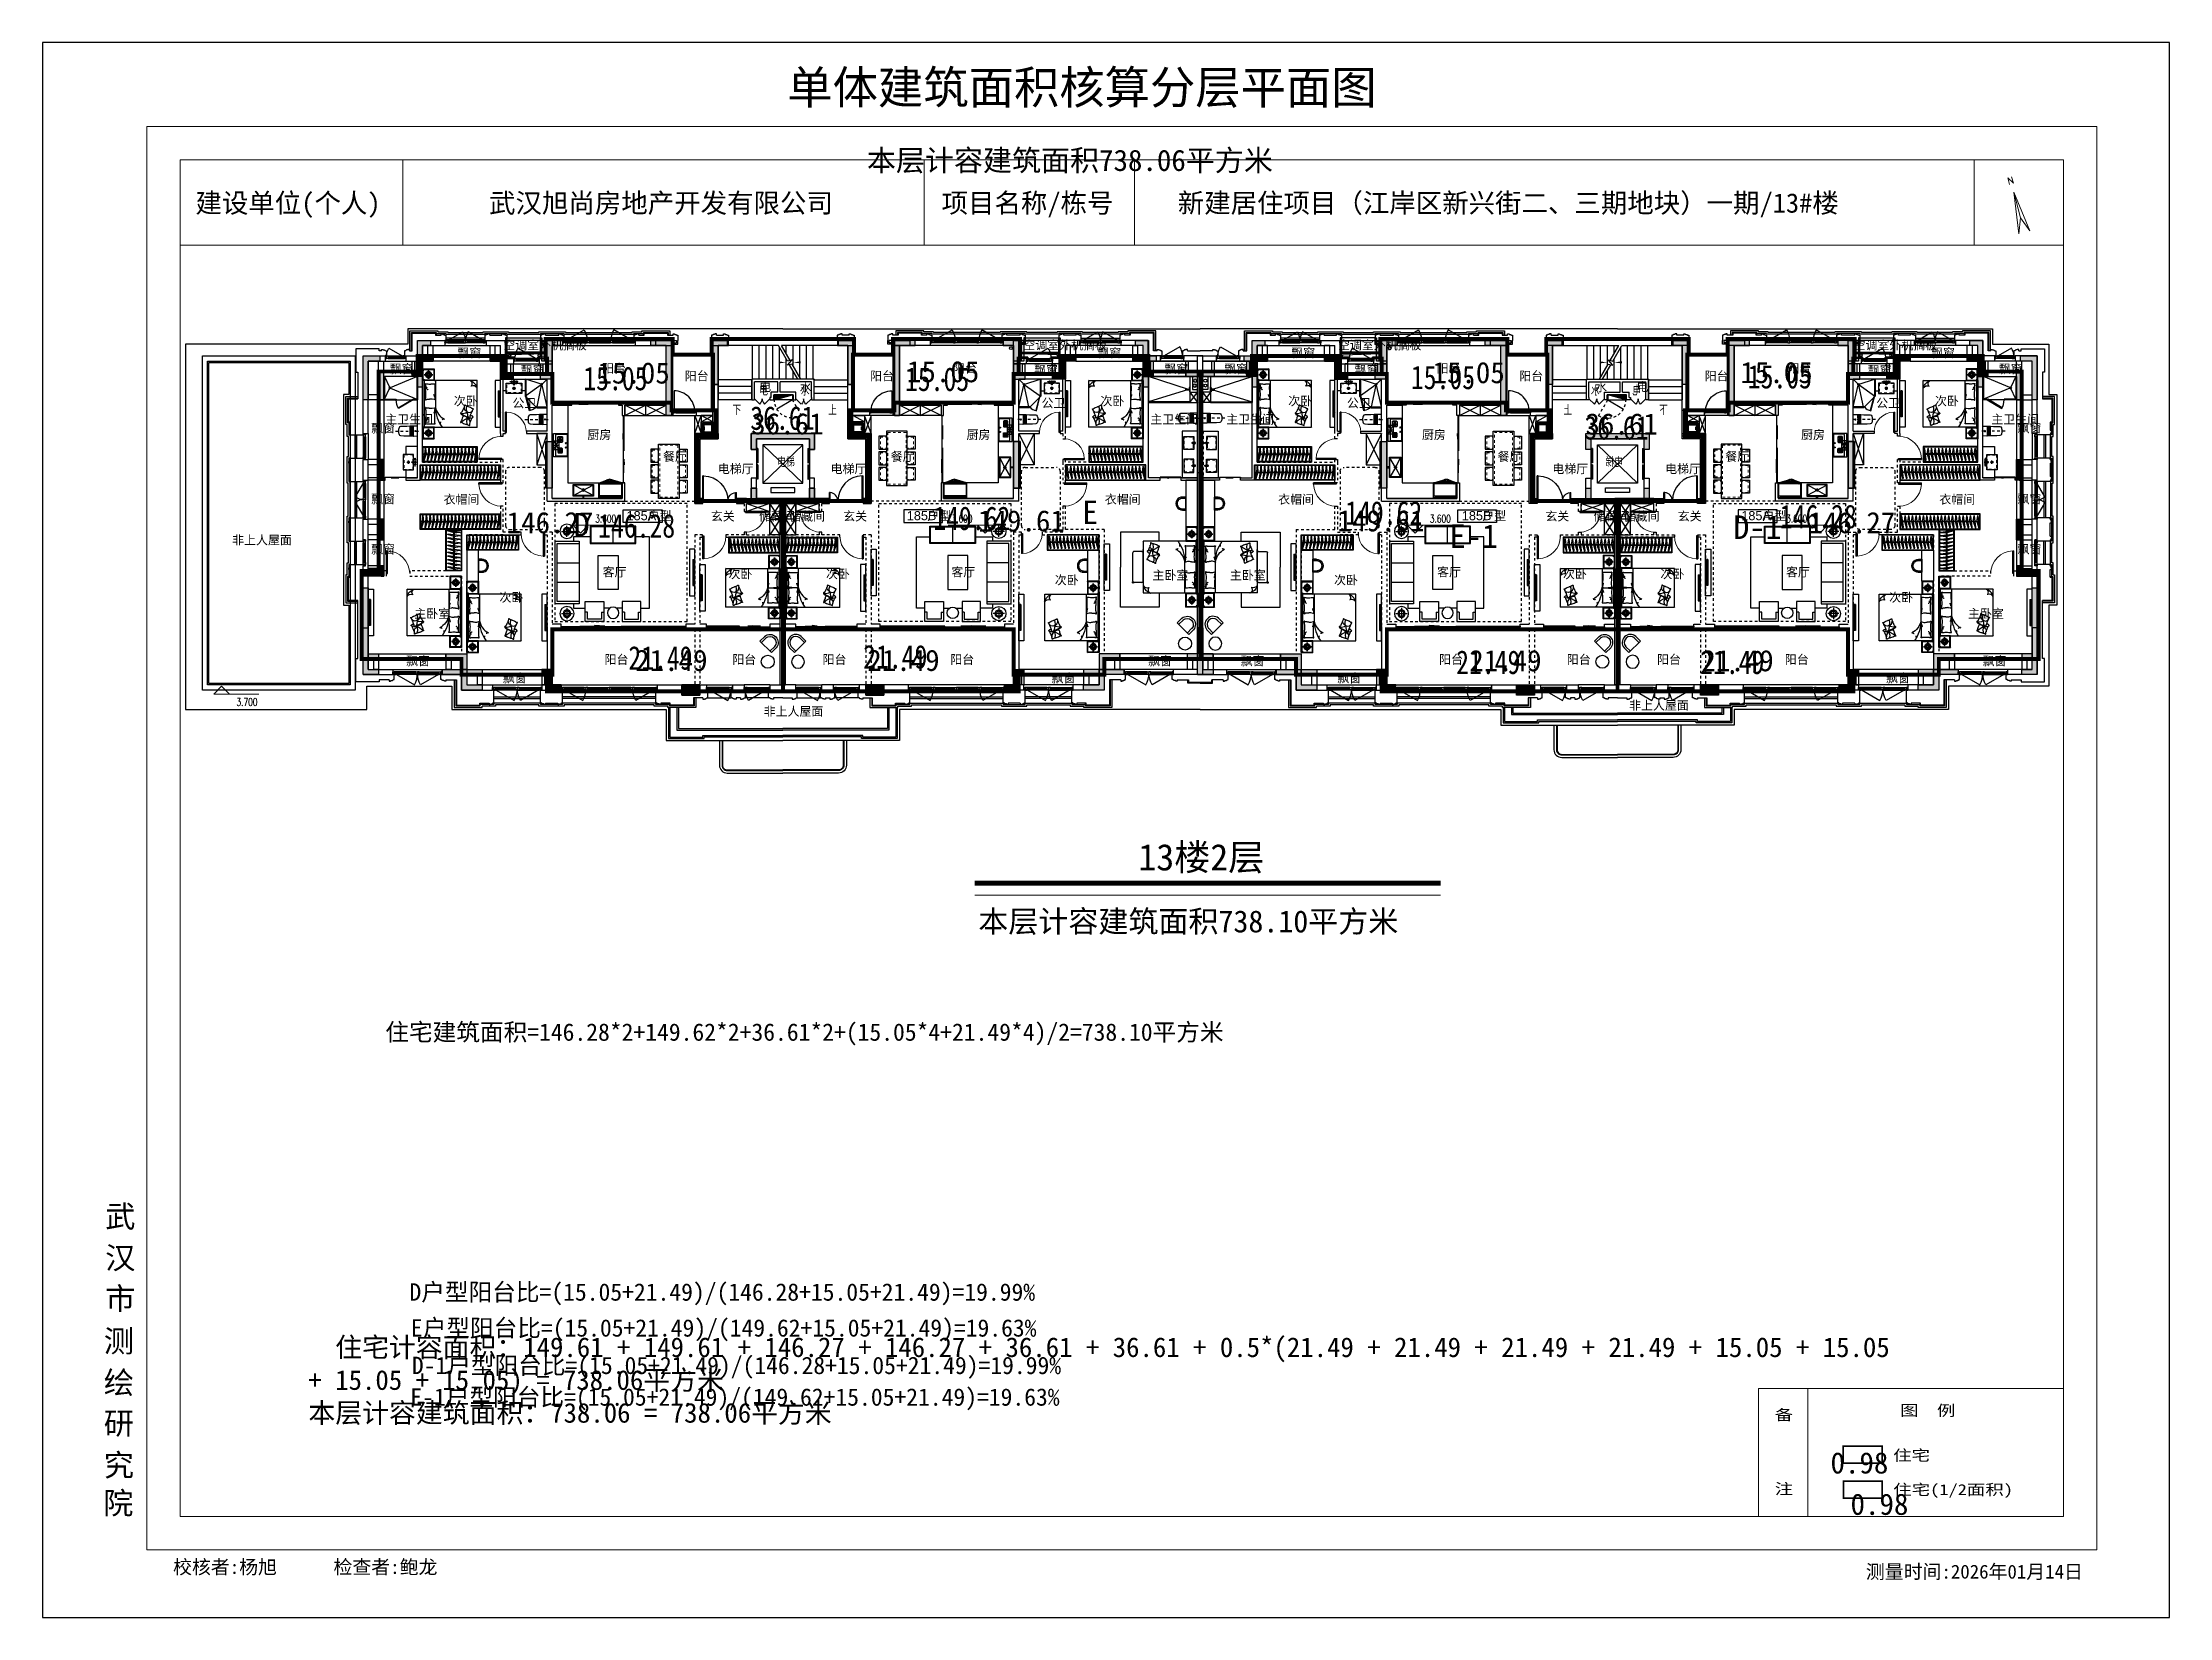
# Model space of a CAD drawing. Header units: millimetres. Extents: x 296296 to 297282, y 219876 to 220035.
# Drawn here: x 296643.2 to 296725.3, y 219974 to 220034.8 of the extents above; entities that cross this region are included whole.
import ezdxf
from ezdxf.enums import TextEntityAlignment as Align
from ezdxf.xclip import XClip

# ---------------------------------------------------------------- set-up
doc = ezdxf.new("R2010")
doc.units = ezdxf.units.MM
doc.header["$XCLIPFRAME"] = 0
for name, pattern in [('-DASH', [0.35, 0.25, -0.1]), ('185洋房-中间套（报建版）-旧规$0$DASH', [0.35, 0.25, -0.1]), ('185洋房-中间套（报建版）-旧规$0$洋房户型$0$_DASH', [0.6, 0.4, -0.2]), ('185洋房-中间套（报建版）-旧规$0$洋房户型$0$CONTINOUS', [0]), ('185洋房-中间套（报建版）-旧规$0$洋房户型$0$DASH', [0.35, 0.25, -0.1]), ('185洋房-中间套（报建版）-旧规$0$洋房户型$0$XU-140-SF-N1$0$DASH', [0.35, 0.25, -0.1]), ('185洋房-边套（报建版）-旧规$0$DASH', [0.35, 0.25, -0.1]), ('185洋房-边套（报建版）-旧规$0$洋房户型$0$_DASH', [0.6, 0.4, -0.2]), ('185洋房-边套（报建版）-旧规$0$洋房户型$0$CONTINOUS', [0]), ('185洋房-边套（报建版）-旧规$0$洋房户型$0$DASH', [0.35, 0.25, -0.1]), ('185洋房-边套（报建版）-旧规$0$洋房户型$0$XU-140-SF-N1$0$DASH', [0.35, 0.25, -0.1]), ('__DASH', [0.35, 0.25, -0.1]), ('CONTINOUS', [0]), ('DASH', [0.35, 0.25, -0.1])]:
    doc.linetypes.add(name, pattern=pattern)
for name, color, linetype in [('$计容结果', 7, 'Continuous'), ('$计算结果', 7, 'Continuous'), ('$面积结果', 7, 'Continuous'), ('1', 255, 'Continuous'), ('楼层注记', 7, 'Continuous'), ('面积-住宅全面积', 1, 'Continuous'), ('面积-住宅半面积', 1, 'Continuous'), ('面积-室外楼梯半面积', 7, 'Continuous')]:
    doc.layers.add(name, color=color, linetype=linetype)
for name, color, linetype, lineweight in [('243100', 255, 'Continuous', 9), ('A-注-房间名称.....ANNO-ROOM', 251, 'Continuous', 0), ('A-注-标高.........ANNO-HIGH', 251, 'Continuous', 0), ('A21400', 255, 'Continuous', 9), ('A67000', 255, 'Continuous', 9), ('zdtf', 253, 'Continuous', 0), ('图廓', 255, 'Continuous', 9), ('面校计算', 7, '__DASH', 0), ('面校面积', 1, 'CONTINOUS', 0), ('面积-计容-住宅-0.5', 1, 'Continuous', 0), ('面积-计容-住宅-1', 1, 'Continuous', 0)]:
    doc.layers.add(name, color=color, linetype=linetype, lineweight=lineweight)
doc.layers.add('打印图框', color=252, linetype='Continuous', plot=False)
doc.styles.add('_TCH_DIM', font='SIMPLEX', dxfattribs={"bigfont": 'GBCBIG'})
doc.styles.add('dw', font='simhei.ttf')
doc.styles.get("Standard").update_dxf_attribs({"font": 'arial.ttf'})
doc.styles.add('style1', font='simhei.ttf', dxfattribs={"width": 0.75})
doc.styles.add('tkhz1', font='txt.shx', dxfattribs={"width": 0.8, "bigfont": 'hztxt.shx'})
doc.styles.add('黑体', font='simhei.ttf', dxfattribs={"width": 0.7})

msp = doc.modelspace()

# ---------------------------------------------------------------- texts
at = {"layer": '$计容结果', "style": 'dw'}
msp.add_text('本层计容建筑面积738.06平方米', height=0.82066, dxfattribs=at).set_placement((296675.021, 220029.855))
at = {"layer": '$计算结果', "insert": (296653.47, 219983.142), "char_height": 0.759873, "width": 61.54974, "attachment_point": 4, "style": 'dw'}
msp.add_mtext('  住宅计容面积：149.61 + 149.61 + 146.27 + 146.27 + 36.61 + 36.61 + 0.5*(21.49 + 21.49 + 21.49 + 21.49 + 15.05 + 15.05 + 15.05 + 15.05) = 738.06平方米\\P本层计容建筑面积：738.06 = 738.06平方米', dxfattribs=at)
at = {"layer": '$面积结果', "color": 1, "style": 'dw'}
for p in [(296712.2, 219979.58), (296712.973, 219977.984)]:
    msp.add_text('0.98', height=0.8207, dxfattribs=at).set_placement(p)
at = {"layer": 'A-注-房间名称.....ANNO-ROOM'}
for p in [(296650.528, 220015.438), (296671.035, 220008.825), (296704.429, 220009.058)]:
    msp.add_text('非上人屋面', height=0.3376, dxfattribs=at).set_placement(p)
at = {"layer": 'A-注-房间名称.....ANNO-ROOM', "color": 7, "style": '_TCH_DIM', "width": 0.705882}
msp.add_text('3.700', height=0.2975, dxfattribs=at).set_placement((296650.693, 220009.211))
at = {"layer": 'A67000', "color": 7, "style": 'dw'}
for s, height, width, p in [('建设单位(个人)', 0.7481, 1, (296649.113, 220028.245)), ('武汉旭尚房地产开发有限公司', 0.74811, 1, (296660.441, 220028.245)), ('项目名称/栋号', 0.7481, 1, (296677.901, 220028.245)), ('新建居住项目（江岸区新兴街二、三期地块）一期/13#楼', 0.74811, 1, (296687.013, 220028.245)), ('备', 0.417, 1.25, (296710.048, 219981.635)), ('图  例', 0.417, 1.25, (296714.887, 219981.804)), ('注', 0.417, 1.25, (296710.048, 219978.781))]:
    msp.add_text(s, height=height, dxfattribs=dict(at, width=width)).set_placement(p)
at = {"layer": '图廓', "color": 7, "style": 'style1', "width": 1}
msp.add_text('单体建筑面积核算分层平面图', height=1.28248, dxfattribs=at).set_placement((296683.317, 220032.058), align=Align.BOTTOM_CENTER)
at = {"layer": '图廓', "color": 0, "style": 'dw'}
msp.add_text('本层计容建筑面积738.10平方米', height=0.84914, dxfattribs=at).set_placement((296679.318, 220000.466))
at = {"layer": '图廓', "color": 7, "linetype": 'Continuous', "style": 'style1', "width": 1}
for s, p in [('武', (296645.63, 219989.078)), ('汉', (296645.63, 219987.476)), ('市', (296645.63, 219985.904)), ('测', (296645.576, 219984.265)), ('绘', (296645.576, 219982.663)), ('研', (296645.576, 219981.091)), ('究', (296645.576, 219979.475)), ('院', (296645.55, 219978.012))]:
    msp.add_text(s, height=0.855, dxfattribs=at).set_placement(p)
at = {"layer": '图廓', "color": 7, "style": 'style1', "width": 1}
msp.add_text(' 校核者:杨旭      检查者:鲍龙', height=0.53437, dxfattribs=at).set_placement((296647.886, 219975.704))
msp.add_text('测量时间:2026年01月14日', height=0.53437, dxfattribs=at).set_placement((296717.752, 219975.802), align=Align.MIDDLE)
at = {"layer": '楼层注记', "style": 'dw'}
msp.add_text('13楼2层', height=1.019, dxfattribs=at).set_placement((296685.491, 220002.859))
at = {"layer": '面校计算', "color": 7, "ltscale": 0.5, "style": '黑体'}
for s, p in [('住宅建筑面积=146.28*2+149.62*2+36.61*2+(15.05*4+21.49*4)/2=738.10平方米', (296656.437, 219996.618)), ('D户型阳台比=(15.05+21.49)/(146.28+15.05+21.49)=19.99%%%', (296657.369, 219986.585)), ('E户型阳台比=(15.05+21.49)/(149.62+15.05+21.49)=19.63%%%', (296657.423, 219985.199)), ('D-1户型阳台比=(15.05+21.49)/(146.28+15.05+21.49)=19.99%%%', (296657.462, 219983.753)), ('E-1户型阳台比=(15.05+21.49)/(149.62+15.05+21.49)=19.63%%%', (296657.404, 219982.532))]:
    msp.add_text(s, height=0.66924, dxfattribs=at).set_placement(p, align=Align.MIDDLE_LEFT)
at = {"layer": '面积-住宅半面积', "color": 1, "linetype": '__DASH', "ltscale": 2, "style": 'dw', "width": 1.25}
msp.add_text('住宅(1/2面积)', height=0.417, dxfattribs=at).set_placement((296714.622, 219978.749))
at = {"layer": '面积-室外楼梯半面积', "color": 1, "linetype": '__DASH', "ltscale": 0.01, "style": 'dw', "width": 1.25}
msp.add_text('住宅', height=0.417, dxfattribs=at).set_placement((296714.617, 219980.073))

# ---------------------------------------------------------------- blocks, each defined once
blk = doc.blocks.new('*U14')
at = {"lineweight": -2}
blk.add_hatch(color=253, dxfattribs=at).paths.add_polyline_path([(0, 200), (700, 0), (0, 0)])
at = {"color": 253, "lineweight": -2}
for p, q in [((0, 200), (0, 0)), ((700, 200), (0, 200)), ((0, 200), (700, 0)), ((0, 0), (700, 0)), ((700, 200), (94, 550)), ((700, 0), (700, 200))]:
    blk.add_line(p, q, dxfattribs=at)
at = {"color": 253, "linetype": 'DASH', "lineweight": -2}
blk.add_line((1050, 806), (700, 200), dxfattribs=at)
blk.add_arc((700, 200), 700, 60, 180, dxfattribs=at)
blk = doc.blocks.new('$DORLIB2D$00000127')
at = {"color": 253, "lineweight": -2}
for points in [[(-0.533, 0.795), (-0.533, 0.69)], [(-0.033, 0.795), (-0.533, 0.795)], [(-0.033, 0.795), (-0.033, 0.69)], [(0.533, 0.795), (0.033, 0.795)], [(0.033, 0.795), (0.033, 0.69)], [(0.533, 0.795), (0.533, 0.69)], [(-0.033, 0.69), (-0.533, 0.69)], [(0.5, 0.5), (-0.5, 0.5)], [(0.533, 0.69), (0.033, 0.69)]]:
    blk.add_lwpolyline(points, dxfattribs=at)
blk = doc.blocks.new('$DORLIB2D$00000116')
at = {"color": 253, "lineweight": -2}
for p, q in [((-0.5, 0), (-0.15, 0.35)), ((0.5, 0), (0.15, 0.35))]:
    blk.add_line(p, q, dxfattribs=at)
for centre, start, end in [((-0.5, 0), 0, 45), ((0.5, 0), 135, 180)]:
    blk.add_arc(centre, 0.5, start, end, dxfattribs=at)
blk = doc.blocks.new('洋房核心筒（标准层）')
at = {"color": 253}
for p, q in [((13400, 9700), (13400, 13200)), ((13400, 13200), (13600, 13200)), ((14930, 13200), (13600, 13200)), ((13600, 13200), (13600, 11880)), ((13600, 9700), (13600, 13200)), ((15927, 13200), (14930, 13200)), ((14930, 11900), (14930, 13200)), ((15190, 11900), (15190, 13200)), ((15450, 11900), (15450, 13200)), ((15710, 11900), (15710, 13200)), ((16275, 12597), (15927, 13200)), ((17270, 13200), (16042, 13200)), ((16375, 12624), (16042, 13200)), ((16230, 12875), (16230, 13200)), ((16490, 12425), (16490, 13200)), ((16750, 11975), (16750, 13200)), ((17010, 11900), (17010, 13200)), ((17270, 11900), (17270, 13200)), ((18600, 13200), (17270, 13200)), ((18600, 11880), (18600, 13200)), ((18600, 9700), (18600, 13200)), ((18600, 13200), (18800, 13200)), ((18800, 9700), (18800, 13200)), ((15970, 11900), (15970, 13125)), ((16230, 11900), (16230, 12675)), ((16455, 12645), (16275, 12597)), ((16283, 12439), (16455, 12645)), ((16455, 12486), (16283, 12439)), ((16678, 11900), (16355, 12459)), ((16793, 11900), (16455, 12486)), ((13600, 11880), (13600, 11100)), ((14900, 11880), (13600, 11880)), ((14900, 11620), (13600, 11620)), ((14900, 11900), (14930, 11900)), ((14900, 11880), (14900, 11900)), ((14900, 11100), (14900, 11900)), ((16000, 11900), (14900, 11900)), ((14900, 11880), (14900, 11100)), ((16678, 11900), (14930, 11900)), ((15000, 11200), (15000, 11800)), ((15900, 11800), (15000, 11800)), ((15900, 11400), (15900, 11800)), ((17300, 11900), (16000, 11900)), ((17200, 11800), (16000, 11800)), ((16000, 11400), (16000, 11800)), ((16490, 11900), (16490, 12225)), ((17270, 11900), (16793, 11900)), ((17200, 11200), (17200, 11800)), ((17270, 11900), (17300, 11900)), ((17300, 11900), (17300, 11880)), ((17300, 11100), (17300, 11900)), ((17300, 11100), (17300, 11880)), ((17300, 11880), (18600, 11880)), ((17300, 11620), (18600, 11620)), ((18600, 11100), (18600, 11880)), ((14900, 11360), (13600, 11360)), ((14900, 11100), (13600, 11100)), ((14900, 11100), (15000, 11100)), ((15000, 11100), (15000, 11200)), ((15650, 11200), (15600, 11200)), ((15600, 11200), (15600, 11100)), ((15600, 11100), (15750, 11100)), ((15650, 11200), (15650, 11400)), ((15900, 11400), (15650, 11400)), ((15750, 11100), (15750, 11300)), ((16000, 11300), (15750, 11300)), ((16600, 11400), (16000, 11400)), ((16500, 11300), (16000, 11300)), ((16500, 11100), (16500, 11300)), ((16500, 11100), (16600, 11100)), ((16600, 11200), (16600, 11400)), ((16600, 11100), (16600, 11200)), ((17200, 11200), (17200, 11100)), ((17200, 11100), (17300, 11100)), ((17300, 11360), (18600, 11360)), ((17300, 11100), (18600, 11100)), ((13400, 9700), (13600, 9700)), ((14875, 9800), (14875, 9185)), ((17325, 9800), (14875, 9800)), ((14875, 9185), (15075, 9185)), ((15075, 9185), (15075, 9600)), ((17125, 9600), (15075, 9600)), ((17125, 9600), (17125, 9185)), ((17125, 9185), (17325, 9185)), ((17325, 9185), (17325, 9800)), ((18600, 9700), (18800, 9700)), ((15075, 8085), (14875, 8085)), ((14875, 8085), (14875, 7100)), ((15075, 7300), (15075, 8085)), ((17325, 8085), (17125, 8085)), ((17125, 8085), (17125, 7300)), ((17325, 7100), (17325, 8085)), ((17325, 7100), (14875, 7100)), ((17125, 7300), (15075, 7300))]:
    blk.add_line(p, q, dxfattribs=at)
at = {"color": 253, "lineweight": -2}
for p, q in [((16875, 9375), (15325, 9375)), ((15325, 9375), (15325, 7895)), ((16875, 7895), (15325, 9375)), ((16875, 9375), (15325, 7895)), ((16875, 7895), (16875, 9375)), ((15325, 7895), (16875, 7895)), ((16565, 7710), (15635, 7710)), ((15635, 7710), (15635, 7525)), ((15635, 7525), (16565, 7525)), ((16565, 7525), (16565, 7710))]:
    blk.add_line(p, q, dxfattribs=at)
at = {"color": 253}
for points in [[(14250, 10970, 0, 0, 0), (14250, 12550, 0, 0, 0), (16230, 12550, 0, 80, 0), (15930, 12550, 0, 0, 0)], [(17950, 10970, 0, 0, 0), (17950, 12550, 0, 0, 0), (16490, 12550, 0, 80, 0), (16790, 12550, 0, 0, 0)]]:
    blk.add_lwpolyline(points, format="xyseb", dxfattribs=at)
at = {"color": 253, "lineweight": -2}
blk.add_lwpolyline([(17300, 11100), (17300, 11900), (14900, 11900), (14900, 11100)], dxfattribs=at)
blk.add_lwpolyline([(15750, 11300), (16500, 11300), (16500, 11100), (15750, 11100)], close=True, dxfattribs=at)
at = {"color": 253}
for name, p, xscale, yscale, zscale, rotation in [('$DORLIB2D$00000116', (15300, 11150), 600, 600, 600, 179.9999999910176), ('$DORLIB2D$00000116', (16900, 11150), -600, 600, -600, 179.9999999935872), ('$DORLIB2D$00000127', (14975, 8635), 1100, -200, 1100, 89.99999999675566), ('$DORLIB2D$00000127', (17225, 8635), 1100, 200, 1100, 89.99999999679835)]:
    blk.add_blockref(name, p, dxfattribs=dict(at, xscale=xscale, yscale=yscale, zscale=zscale, rotation=rotation))
at = {"color": 253, "lineweight": -2, "xscale": -1, "rotation": 180}
blk.add_blockref('*U14', (15775, 11300), dxfattribs=at)
at = {"color": 253, "style": '_TCH_DIM'}
for s, height, p in [('电', 338, (15185, 11273)), ('水', 338, (16788, 11273)), ('下', 338, (14155, 10520)), ('上', 338, (17846, 10520)), ('电梯', 337.6, (15885, 8514))]:
    blk.add_text(s, height=height, dxfattribs=at).set_placement(p)
blk = doc.blocks.new('wy53eu64i765i57i78i')
for points in [[(957175, 192758), (957175, 191458), (956725, 191458), (956725, 191658), (956975, 191658), (956975, 192958), (957575, 192958), (957575, 192758)], [(961575, 192158), (961575, 192158), (961575, 190058), (961775, 190058), (961775, 192958), (960975, 192958), (960975, 192758), (961575, 192758)], [(970375, 192958), (970375, 190058), (970575, 190058), (970575, 192758), (971175, 192758), (971175, 192958)], [(974975, 192758), (974975, 191458), (975425, 191458), (975425, 191658), (975175, 191658), (975175, 192958), (974575, 192958), (974575, 192758)], [(989375, 192758), (989375, 191458), (988925, 191458), (988925, 191658), (989175, 191658), (989175, 192958), (989775, 192958), (989775, 192758)], [(993975, 192958), (993975, 190058), (993775, 190058), (993775, 192758), (993175, 192758), (993175, 192958)], [(1002775, 192158), (1002775, 192158), (1002775, 190058), (1002575, 190058), (1002575, 192958), (1003375, 192958), (1003375, 192758), (1002775, 192758)], [(1007175, 192758), (1007175, 191458), (1007625, 191458), (1007625, 191658), (1007375, 191658), (1007375, 192958), (1006775, 192958), (1006775, 192758)], [(952175, 192158), (952175, 191558), (951775, 191558), (951775, 191758), (951975, 191758), (951975, 192358), (952575, 192358), (952575, 192158)], [(955175, 192158), (955175, 191458), (955675, 191458), (955675, 191658), (955375, 191658), (955375, 192358), (954775, 192358), (954775, 192158)], [(976975, 192158), (976975, 191458), (976475, 191458), (976475, 191658), (976775, 191658), (976775, 192358), (977375, 192358), (977375, 192158)], [(979975, 192158), (979975, 191558), (980375, 191558), (980375, 191758), (980175, 191758), (980175, 192358), (979575, 192358), (979575, 192158)], [(984375, 192158), (984375, 191558), (983975, 191558), (983975, 191758), (984175, 191758), (984175, 192358), (984775, 192358), (984775, 192158)], [(987375, 192158), (987375, 191458), (987875, 191458), (987875, 191658), (987575, 191658), (987575, 192358), (986975, 192358), (986975, 192158)], [(1009175, 192158), (1009175, 191458), (1008675, 191458), (1008675, 191658), (1008975, 191658), (1008975, 192358), (1009575, 192358), (1009575, 192158)], [(1012175, 192158), (1012175, 191558), (1012575, 191558), (1012575, 191758), (1012375, 191758), (1012375, 192358), (1011775, 192358), (1011775, 192158)], [(950475, 190658), (950675, 190658), (950675, 191758), (950475, 191758)], [(981625, 191558), (982725, 191558), (982725, 191758), (981625, 191758)], [(1013875, 190658), (1013675, 190658), (1013675, 191758), (1013875, 191758)], [(950475, 187558), (950675, 187558), (950675, 188358), (950475, 188358)], [(1013875, 187558), (1013675, 187558), (1013675, 188358), (1013875, 188358)], [(982075, 187858), (982275, 187858), (982275, 184858), (982075, 184858)], [(950475, 185258), (950675, 185258), (950675, 186058), (950475, 186058)], [(1013875, 185258), (1013675, 185258), (1013675, 186058), (1013875, 186058)], [(949875, 183858), (949875, 184058), (950475, 184058), (950475, 184258), (950675, 184258), (950675, 183858)], [(1014475, 183858), (1014475, 184058), (1013875, 184058), (1013875, 184258), (1013675, 184258), (1013675, 183858)], [(950075, 181858), (950075, 180858), (950475, 180858), (950475, 180658), (949875, 180658), (949875, 181858)], [(982075, 181858), (982075, 180858), (981675, 180858), (981675, 180658), (982675, 180658), (982675, 180858), (982275, 180858), (982275, 181858)], [(1014275, 181858), (1014275, 180858), (1013875, 180858), (1013875, 180658), (1014475, 180658), (1014475, 181858)], [(953675, 180058), (954475, 180058), (954475, 180258), (953875, 180258), (953875, 180858), (953075, 180858), (953075, 180658), (953675, 180658)], [(977675, 180258), (977675, 180058), (978475, 180058), (978475, 180658), (979075, 180658), (979075, 180858), (978275, 180858), (978275, 180258)], [(986675, 180258), (986675, 180058), (985875, 180058), (985875, 180658), (985275, 180658), (985275, 180858), (986075, 180858), (986075, 180258)], [(1010675, 180058), (1009875, 180058), (1009875, 180258), (1010475, 180258), (1010475, 180858), (1011275, 180858), (1011275, 180658), (1010675, 180658)], [(956775, 180258), (956775, 180058), (956975, 180058), (956975, 179458), (957525, 179458), (957525, 179658), (957175, 179658), (957175, 180258)], [(975375, 180258), (975375, 180058), (975175, 180058), (975175, 179458), (974625, 179458), (974625, 179658), (974975, 179658), (974975, 180258)], [(988975, 180258), (988975, 180058), (989175, 180058), (989175, 179458), (989725, 179458), (989725, 179658), (989375, 179658), (989375, 180258)], [(1007575, 180258), (1007575, 180058), (1007375, 180058), (1007375, 179458), (1006825, 179458), (1006825, 179658), (1007175, 179658), (1007175, 180258)]]:
    blk.add_hatch(color=253).paths.add_polyline_path(points)
for points in [[(963375, 192958), (963375, 191258), (963575, 191258), (963575, 192758), (963975, 192758), (963975, 192958)], [(968575, 192758), (968575, 191258), (968775, 191258), (968775, 192958), (968175, 192958), (968175, 192758)], [(995775, 192758), (995775, 191258), (995575, 191258), (995575, 192958), (996175, 192958), (996175, 192758)], [(1000975, 192958), (1000975, 191258), (1000775, 191258), (1000775, 192758), (1000375, 192758), (1000375, 192958)], [(957175, 189058), (957175, 187258), (956925, 187258), (956925, 189058)], [(962675, 189358), (962675, 186658), (962875, 186658), (962875, 189158), (963575, 189158), (963575, 189358)], [(964850, 189358), (964850, 188743), (965050, 188743), (965050, 189158), (967100, 189158), (967100, 188743), (967300, 188743), (967300, 189358)], [(969275, 189158), (969275, 186658), (969475, 186658), (969475, 189358), (968575, 189358), (968575, 189158)], [(974975, 189058), (974975, 187258), (975225, 187258), (975225, 189058)], [(989375, 189058), (989375, 187258), (989125, 187258), (989125, 189058)], [(995075, 189158), (995075, 186658), (994875, 186658), (994875, 189358), (995775, 189358), (995775, 189158)], [(999500, 189358), (999500, 188743), (999300, 188743), (999300, 189158), (997250, 189158), (997250, 188743), (997050, 188743), (997050, 189358)], [(1001675, 189358), (1001675, 186658), (1001475, 186658), (1001475, 189158), (1000775, 189158), (1000775, 189358)], [(1007175, 189058), (1007175, 187258), (1007425, 187258), (1007425, 189058)], [(964850, 187258), (964850, 186658), (967300, 186658), (967300, 187258), (967100, 187258), (967100, 186858), (965050, 186858), (965050, 187258)], [(999500, 187258), (999500, 186658), (997050, 186658), (997050, 187258), (997250, 187258), (997250, 186858), (999300, 186858), (999300, 187258)], [(962175, 179658), (962175, 179258), (962875, 179258), (962875, 179658)], [(969275, 179658), (969275, 179258), (969975, 179258), (969975, 179658)], [(995075, 179658), (995075, 179258), (994375, 179258), (994375, 179658)], [(1002175, 179658), (1002175, 179258), (1001475, 179258), (1001475, 179658)]]:
    blk.add_hatch(color=253).paths.add_polyline_path(points, flags=0)
at = {"color": 253}
for points in [[(957175, 192758), (957175, 191458), (956725, 191458), (956725, 191658), (956975, 191658), (956975, 192958), (957575, 192958), (957575, 192758), (957175, 192758)], [(961775, 192958), (961775, 190058), (961575, 190058), (961575, 192758), (960975, 192758), (960975, 192958), (961775, 192958)], [(963375, 192958), (963375, 191258), (963575, 191258), (963575, 192758), (963975, 192758), (963975, 192958), (963375, 192958)], [(968575, 192758), (968575, 191258), (968775, 191258), (968775, 192958), (968175, 192958), (968175, 192758), (968575, 192758)], [(970375, 192958), (970375, 190058), (970575, 190058), (970575, 192758), (971175, 192758), (971175, 192958), (970375, 192958)], [(974975, 192758), (974975, 191458), (975425, 191458), (975425, 191658), (975175, 191658), (975175, 192958), (974575, 192958), (974575, 192758), (974975, 192758)], [(989375, 192758), (989375, 191458), (988925, 191458), (988925, 191658), (989175, 191658), (989175, 192958), (989775, 192958), (989775, 192758), (989375, 192758)], [(993975, 192958), (993975, 190058), (993775, 190058), (993775, 192758), (993175, 192758), (993175, 192958), (993975, 192958)], [(995775, 192758), (995775, 191258), (995575, 191258), (995575, 192958), (996175, 192958), (996175, 192758), (995775, 192758)], [(1000975, 192958), (1000975, 191258), (1000775, 191258), (1000775, 192758), (1000375, 192758), (1000375, 192958), (1000975, 192958)], [(1002575, 192958), (1002575, 190058), (1002775, 190058), (1002775, 192758), (1003375, 192758), (1003375, 192958), (1002575, 192958)], [(1007175, 192758), (1007175, 191458), (1007625, 191458), (1007625, 191658), (1007375, 191658), (1007375, 192958), (1006775, 192958), (1006775, 192758), (1007175, 192758)], [(952175, 192158), (952175, 191558), (951775, 191558), (951775, 191758), (951975, 191758), (951975, 192358), (952575, 192358), (952575, 192158), (952175, 192158)], [(955175, 192158), (955175, 191458), (955675, 191458), (955675, 191658), (955375, 191658), (955375, 192358), (954775, 192358), (954775, 192158), (955175, 192158)], [(976975, 192158), (976975, 191458), (976475, 191458), (976475, 191658), (976775, 191658), (976775, 192358), (977375, 192358), (977375, 192158), (976975, 192158)], [(979975, 192158), (979975, 191558), (980375, 191558), (980375, 191758), (980175, 191758), (980175, 192358), (979575, 192358), (979575, 192158), (979975, 192158)], [(984375, 192158), (984375, 191558), (983975, 191558), (983975, 191758), (984175, 191758), (984175, 192358), (984775, 192358), (984775, 192158), (984375, 192158)], [(987375, 192158), (987375, 191458), (987875, 191458), (987875, 191658), (987575, 191658), (987575, 192358), (986975, 192358), (986975, 192158), (987375, 192158)], [(1009175, 192158), (1009175, 191458), (1008675, 191458), (1008675, 191658), (1008975, 191658), (1008975, 192358), (1009575, 192358), (1009575, 192158), (1009175, 192158)], [(1012175, 192158), (1012175, 191558), (1012575, 191558), (1012575, 191758), (1012375, 191758), (1012375, 192358), (1011775, 192358), (1011775, 192158), (1012175, 192158)], [(950475, 190658), (950675, 190658), (950675, 191758), (950475, 191758)], [(981625, 191558), (982725, 191558), (982725, 191758), (981625, 191758)], [(1013875, 190658), (1013675, 190658), (1013675, 191758), (1013875, 191758)], [(957175, 189058), (957175, 187258), (956925, 187258), (956925, 189058), (957175, 189058)], [(962675, 189358), (962675, 186658), (962875, 186658), (962875, 189158), (963575, 189158), (963575, 189358), (962675, 189358)], [(964850, 189358), (964850, 188743), (965050, 188743), (965050, 189158), (967100, 189158), (967100, 188743), (967300, 188743), (967300, 189358), (964850, 189358)], [(969275, 189158), (969275, 186658), (969475, 186658), (969475, 189358), (968575, 189358), (968575, 189158), (969275, 189158)], [(974975, 189058), (974975, 187258), (975225, 187258), (975225, 189058), (974975, 189058)], [(989375, 189058), (989375, 187258), (989125, 187258), (989125, 189058), (989375, 189058)], [(995075, 189158), (995075, 186658), (994875, 186658), (994875, 189358), (995775, 189358), (995775, 189158), (995075, 189158)], [(999500, 189358), (999500, 188743), (999300, 188743), (999300, 189158), (997250, 189158), (997250, 188743), (997050, 188743), (997050, 189358), (999500, 189358)], [(1001675, 189358), (1001675, 186658), (1001475, 186658), (1001475, 189158), (1000775, 189158), (1000775, 189358), (1001675, 189358)], [(1007175, 189058), (1007175, 187258), (1007425, 187258), (1007425, 189058), (1007175, 189058)], [(950475, 187558), (950675, 187558), (950675, 188358), (950475, 188358)], [(1013875, 187558), (1013675, 187558), (1013675, 188358), (1013875, 188358)], [(964850, 187258), (964850, 186658), (967300, 186658), (967300, 187258), (967100, 187258), (967100, 186858), (965050, 186858), (965050, 187258), (964850, 187258)], [(982075, 187858), (982275, 187858), (982275, 184858), (982075, 184858)], [(999500, 187258), (999500, 186658), (997050, 186658), (997050, 187258), (997250, 187258), (997250, 186858), (999300, 186858), (999300, 187258), (999500, 187258)], [(950475, 185258), (950675, 185258), (950675, 186058), (950475, 186058)], [(1013875, 185258), (1013675, 185258), (1013675, 186058), (1013875, 186058)], [(949875, 183858), (949875, 184058), (950475, 184058), (950475, 184258), (950675, 184258), (950675, 183858)], [(1014475, 183858), (1014475, 184058), (1013875, 184058), (1013875, 184258), (1013675, 184258), (1013675, 183858)], [(950075, 181858), (950075, 180858), (950475, 180858), (950475, 180658), (949875, 180658), (949875, 181858)], [(982075, 181858), (982075, 180858), (981675, 180858), (981675, 180658), (982675, 180658), (982675, 180858), (982275, 180858), (982275, 181858)], [(1014275, 181858), (1014275, 180858), (1013875, 180858), (1013875, 180658), (1014475, 180658), (1014475, 181858)], [(954475, 180258), (954475, 180058), (953675, 180058), (953675, 180658), (953075, 180658), (953075, 180858), (953875, 180858), (953875, 180258), (954475, 180258)], [(977675, 180258), (977675, 180058), (978475, 180058), (978475, 180658), (979075, 180658), (979075, 180858), (978275, 180858), (978275, 180258), (977675, 180258)], [(986675, 180258), (986675, 180058), (985875, 180058), (985875, 180658), (985275, 180658), (985275, 180858), (986075, 180858), (986075, 180258), (986675, 180258)], [(1009875, 180258), (1009875, 180058), (1010675, 180058), (1010675, 180658), (1011275, 180658), (1011275, 180858), (1010475, 180858), (1010475, 180258), (1009875, 180258)], [(956775, 180258), (956775, 180058), (956975, 180058), (956975, 179458), (957525, 179458), (957525, 179658), (957175, 179658), (957175, 180258)], [(975375, 180258), (975375, 180058), (975175, 180058), (975175, 179458), (974625, 179458), (974625, 179658), (974975, 179658), (974975, 180258)], [(988975, 180258), (988975, 180058), (989175, 180058), (989175, 179458), (989725, 179458), (989725, 179658), (989375, 179658), (989375, 180258)], [(1007575, 180258), (1007575, 180058), (1007375, 180058), (1007375, 179458), (1006825, 179458), (1006825, 179658), (1007175, 179658), (1007175, 180258)], [(962175, 179658), (962175, 179258), (962875, 179258), (962875, 179658), (962175, 179658)], [(969275, 179658), (969275, 179258), (969975, 179258), (969975, 179658), (969275, 179658)], [(995075, 179658), (995075, 179258), (994375, 179258), (994375, 179658), (995075, 179658)], [(1002175, 179658), (1002175, 179258), (1001475, 179258), (1001475, 179658), (1002175, 179658)]]:
    blk.add_lwpolyline(points, close=True, dxfattribs=at)
blk = doc.blocks.new('sayea5yuteaytuytrauyt')
h = blk.add_hatch()
h.set_pattern_fill('钢筋混凝土', color=253, scale=100)
h.set_pattern_definition([(45, (0, 0), (-176.776695, 176.776695), []), (50, (0, 0), (717.26018, -62.75213), [75, -825]), (355, (0, 0), (-138.75133, 752.19213), [60, -660]), (100.4514, (59.8, -5.2), (578.5094, 689.43954), [63.7402, -701.1421]), (46.1842, (0, 200), (1067.24105, -165.519), [112.5, -1237.5]), (96.6356, (88.9, 186.2), (934.6627, 974.1179), [95.6103, -1051.713]), (351.1842, (0, 200), (934.662, 974.1186), [90, -990]), (21, (100, 150), (596.90705, -402.6189), [75, -825]), (326, (100, 150), (243.31533, 725.15005), [60, -660]), (71.4514, (149.74, 116.45), (840.22263, 322.5305), [63.7402, -701.1421]), (37.5, (0, 0), (12.159855, 332.893854), [0, -652, 0, -670, 0, -662.5]), (7.5, (0, 0), (263.06954, 394.41171), [0, -382, 0, -637, 0, -252.5]), (327.5, (-223, 0), (533.822436, -22.55487), [0, -250, 0, -780, 0, -1035]), (317.5, (-323, 0), (583.18617, 100.10498), [0, -325, 0, -518, 0, -735])])
h.paths.add_polyline_path([(1007425, 89058), (1007425, 87258), (1007175, 87258), (1007175, 89058)])
h.paths.add_polyline_path([(1021575, 89058), (1021575, 87258), (1021325, 87258), (1021325, 89058)])
h.paths.add_polyline_path([(989375, 89058), (989375, 87258), (989125, 87258), (989125, 89058)])
h.paths.add_polyline_path([(1039625, 89058), (1039625, 87258), (1039375, 87258), (1039375, 89058)])
h.paths.add_polyline_path([(1014475, 87858), (1014475, 84858), (1014275, 84858), (1014275, 87858)])
h.paths.add_polyline_path([(1044575, 92958), (1044575, 91158), (1044375, 91158), (1044375, 92758), (1044075, 92758), (1044075, 92958)])
h.paths.add_polyline_path([(984375, 92758), (984375, 91158), (984175, 91158), (984175, 92958), (984675, 92958), (984675, 92758)])
h.paths.add_polyline_path([(1027975, 92758), (1027975, 91258), (1027775, 91258), (1027775, 92958), (1028325, 92958), (1028325, 92758)])
h.paths.add_polyline_path([(1000975, 92958), (1000975, 91258), (1000775, 91258), (1000775, 92758), (1000425, 92758), (1000425, 92958)])
h.paths.add_polyline_path([(1033175, 92958), (1033175, 91258), (1032975, 91258), (1032975, 92758), (1032625, 92758), (1032625, 92958)])
h.paths.add_polyline_path([(995775, 92758), (995775, 91258), (995575, 91258), (995575, 92958), (996125, 92958), (996125, 92758)])
h.paths.add_polyline_path([(1014875, 80258), (1014875, 80058), (1014275, 80058), (1014275, 81858), (1014475, 81858), (1014475, 80258)])
h.paths.add_polyline_path([(1046675, 92358), (1046675, 90658), (1046475, 90658), (1046475, 92158), (1046025, 92158), (1046025, 92358)])
h.paths.add_polyline_path([(982275, 92158), (982275, 90658), (982075, 90658), (982075, 92358), (982725, 92358), (982725, 92158)])
h.paths.add_polyline_path([(1042875, 80058), (1042875, 79458), (1042075, 79458), (1042075, 79658), (1042675, 79658), (1042675, 80258), (1043625, 80258), (1043625, 80058)])
h.paths.add_polyline_path([(1010675, 80058), (1010675, 79458), (1009875, 79458), (1009875, 79658), (1010475, 79658), (1010475, 80258), (1011425, 80258), (1011425, 80058)])
h.paths.add_polyline_path([(1018875, 79658), (1018875, 79458), (1018075, 79458), (1018075, 80058), (1017325, 80058), (1017325, 80258), (1018275, 80258), (1018275, 79658)])
h.paths.add_polyline_path([(986675, 79658), (986675, 79458), (985875, 79458), (985875, 80058), (985125, 80058), (985125, 80258), (986075, 80258), (986075, 79658)])
h.paths.add_polyline_path([(1016575, 92758), (1016575, 91158), (1016375, 91158), (1016375, 92158), (1016075, 92158), (1016075, 92358), (1016375, 92358), (1016375, 92958), (1016875, 92958), (1016875, 92758)])
h.paths.add_polyline_path([(1012375, 92158), (1012375, 91158), (1012175, 91158), (1012175, 92758), (1011875, 92758), (1011875, 92958), (1012375, 92958), (1012375, 92358), (1012675, 92358), (1012675, 92158)])
h.paths.add_polyline_path([(1031700, 87258), (1031700, 86658), (1029250, 86658), (1029250, 87258), (1029450, 87258), (1029450, 86858), (1031500, 86858), (1031500, 87258)])
h.paths.add_polyline_path([(999500, 87258), (999500, 86658), (997050, 86658), (997050, 87258), (997250, 87258), (997250, 86858), (999300, 86858), (999300, 87258)])
h.paths.add_polyline_path([(1029450, 89158), (1029450, 88743), (1029250, 88743), (1029250, 89358), (1031700, 89358), (1031700, 88743), (1031500, 88743), (1031500, 89158)])
h.paths.add_polyline_path([(999500, 89358), (999500, 88743), (999300, 88743), (999300, 89158), (997250, 89158), (997250, 88743), (997050, 88743), (997050, 89358)])
h.paths.add_polyline_path([(1026175, 92958), (1026175, 90058), (1025975, 90058), (1025975, 92758), (1025575, 92758), (1025575, 92958)])
h.paths.add_polyline_path([(1002775, 92758), (1002775, 90058), (1002575, 90058), (1002575, 92958), (1003175, 92958), (1003175, 92758)])
h.paths.add_polyline_path([(993975, 92958), (993975, 90058), (993775, 90058), (993775, 92758), (993375, 92758), (993375, 92958)])
h.paths.add_polyline_path([(1034975, 92758), (1034975, 90058), (1034775, 90058), (1034775, 92958), (1035375, 92958), (1035375, 92758)])
h.paths.add_polyline_path([(1046675, 83408), (1046675, 80058), (1046075, 80058), (1046075, 80258), (1046475, 80258), (1046475, 83408)])
h.paths.add_polyline_path([(982675, 80258), (982675, 80058), (982075, 80058), (982075, 83408), (982275, 83408), (982275, 80258)])
h.paths.add_polyline_path([(1001675, 89358), (1001675, 86658), (1001475, 86658), (1001475, 89158), (1000775, 89158), (1000775, 89358)])
h.paths.add_polyline_path([(1027275, 89158), (1027275, 86658), (1027075, 86658), (1027075, 89358), (1027975, 89358), (1027975, 89158)])
h.paths.add_polyline_path([(995075, 89158), (995075, 86658), (994875, 86658), (994875, 89358), (995775, 89358), (995775, 89158)])
h.paths.add_polyline_path([(1033875, 89358), (1033875, 86658), (1033675, 86658), (1033675, 89158), (1032975, 89158), (1032975, 89358)])
h.paths.add_polyline_path([(989375, 92958), (989375, 92158), (988975, 92158), (988975, 92958)])
h.paths.add_polyline_path([(1007575, 92958), (1007575, 92158), (1007175, 92158), (1007175, 92958)])
h.paths.add_polyline_path([(995075, 79658), (995075, 79258), (994375, 79258), (994375, 79658)])
h.paths.add_polyline_path([(1002175, 79658), (1002175, 79258), (1001475, 79258), (1001475, 79658)])
h.paths.add_polyline_path([(1027275, 79658), (1027275, 79258), (1026575, 79258), (1026575, 79658)])
h.paths.add_polyline_path([(1034375, 79658), (1034375, 79258), (1033675, 79258), (1033675, 79658)])
h.paths.add_polyline_path([(1039775, 92958), (1039775, 92158), (1039375, 92158), (1039375, 92958)])
h.paths.add_polyline_path([(1021575, 92958), (1021575, 92158), (1021175, 92158), (1021175, 92958)])
at = {"color": 253}
for points in [[(984375, 92758), (984375, 91158), (984175, 91158), (984175, 92958), (984675, 92958), (984675, 92758), (984375, 92758)], [(989375, 92958), (989375, 92158), (988975, 92158), (988975, 92958), (989375, 92958)], [(993975, 92958), (993975, 90058), (993775, 90058), (993775, 92758), (993375, 92758), (993375, 92958), (993975, 92958)], [(995775, 92758), (995775, 91258), (995575, 91258), (995575, 92958), (996125, 92958), (996125, 92758), (995775, 92758)], [(1000975, 92958), (1000975, 91258), (1000775, 91258), (1000775, 92758), (1000425, 92758), (1000425, 92958), (1000975, 92958)], [(1002775, 92758), (1002775, 90058), (1002575, 90058), (1002575, 92958), (1003175, 92958), (1003175, 92758), (1002775, 92758)], [(1007575, 92958), (1007575, 92158), (1007175, 92158), (1007175, 92958), (1007575, 92958)], [(1012375, 92158), (1012375, 91158), (1012175, 91158), (1012175, 92758), (1011875, 92758), (1011875, 92958), (1012375, 92958), (1012375, 92358), (1012675, 92358), (1012675, 92158), (1012375, 92158)], [(1016575, 92758), (1016575, 91158), (1016375, 91158), (1016375, 92158), (1016075, 92158), (1016075, 92358), (1016375, 92358), (1016375, 92958), (1016875, 92958), (1016875, 92758), (1016575, 92758)], [(1021575, 92958), (1021575, 92158), (1021175, 92158), (1021175, 92958), (1021575, 92958)], [(1026175, 92958), (1026175, 90058), (1025975, 90058), (1025975, 92758), (1025575, 92758), (1025575, 92958), (1026175, 92958)], [(1027975, 92758), (1027975, 91258), (1027775, 91258), (1027775, 92958), (1028325, 92958), (1028325, 92758), (1027975, 92758)], [(1033175, 92958), (1033175, 91258), (1032975, 91258), (1032975, 92758), (1032625, 92758), (1032625, 92958), (1033175, 92958)], [(1034975, 92758), (1034975, 90058), (1034775, 90058), (1034775, 92958), (1035375, 92958), (1035375, 92758), (1034975, 92758)], [(1039775, 92958), (1039775, 92158), (1039375, 92158), (1039375, 92958), (1039775, 92958)], [(1044575, 92958), (1044575, 91158), (1044375, 91158), (1044375, 92758), (1044075, 92758), (1044075, 92958), (1044575, 92958)], [(982275, 92158), (982275, 90658), (982075, 90658), (982075, 92358), (982725, 92358), (982725, 92158), (982275, 92158)], [(1046675, 92358), (1046675, 90658), (1046475, 90658), (1046475, 92158), (1046025, 92158), (1046025, 92358), (1046675, 92358)], [(989375, 89058), (989375, 87258), (989125, 87258), (989125, 89058), (989375, 89058)], [(995075, 89158), (995075, 86658), (994875, 86658), (994875, 89358), (995775, 89358), (995775, 89158), (995075, 89158)], [(999500, 89358), (999500, 88743), (999300, 88743), (999300, 89158), (997250, 89158), (997250, 88743), (997050, 88743), (997050, 89358), (999500, 89358)], [(1001675, 89358), (1001675, 86658), (1001475, 86658), (1001475, 89158), (1000775, 89158), (1000775, 89358), (1001675, 89358)], [(1007425, 89058), (1007425, 87258), (1007175, 87258), (1007175, 89058), (1007425, 89058)], [(1021575, 89058), (1021575, 87258), (1021325, 87258), (1021325, 89058), (1021575, 89058)], [(1027275, 89158), (1027275, 86658), (1027075, 86658), (1027075, 89358), (1027975, 89358), (1027975, 89158), (1027275, 89158)], [(1029450, 89158), (1029450, 88743), (1029250, 88743), (1029250, 89358), (1031700, 89358), (1031700, 88743), (1031500, 88743), (1031500, 89158), (1029450, 89158)], [(1033875, 89358), (1033875, 86658), (1033675, 86658), (1033675, 89158), (1032975, 89158), (1032975, 89358), (1033875, 89358)], [(1039625, 89058), (1039625, 87258), (1039375, 87258), (1039375, 89058), (1039625, 89058)], [(1014475, 87858), (1014475, 84858), (1014275, 84858), (1014275, 87858), (1014475, 87858)], [(999500, 87258), (999500, 86658), (997050, 86658), (997050, 87258), (997250, 87258), (997250, 86858), (999300, 86858), (999300, 87258), (999500, 87258)], [(1031700, 87258), (1031700, 86658), (1029250, 86658), (1029250, 87258), (1029450, 87258), (1029450, 86858), (1031500, 86858), (1031500, 87258), (1031700, 87258)], [(982675, 80258), (982675, 80058), (982075, 80058), (982075, 83408), (982275, 83408), (982275, 80258), (982675, 80258)], [(1046675, 83408), (1046675, 80058), (1046075, 80058), (1046075, 80258), (1046475, 80258), (1046475, 83408), (1046675, 83408)], [(1014875, 80258), (1014875, 80058), (1014275, 80058), (1014275, 81858), (1014475, 81858), (1014475, 80258), (1014875, 80258)], [(986675, 79658), (986675, 79458), (985875, 79458), (985875, 80058), (985125, 80058), (985125, 80258), (986075, 80258), (986075, 79658), (986675, 79658)], [(995075, 79658), (995075, 79258), (994375, 79258), (994375, 79658), (995075, 79658)], [(1002175, 79658), (1002175, 79258), (1001475, 79258), (1001475, 79658), (1002175, 79658)], [(1010675, 80058), (1010675, 79458), (1009875, 79458), (1009875, 79658), (1010475, 79658), (1010475, 80258), (1011425, 80258), (1011425, 80058), (1010675, 80058)], [(1018875, 79658), (1018875, 79458), (1018075, 79458), (1018075, 80058), (1017325, 80058), (1017325, 80258), (1018275, 80258), (1018275, 79658), (1018875, 79658)], [(1027275, 79658), (1027275, 79258), (1026575, 79258), (1026575, 79658), (1027275, 79658)], [(1034375, 79658), (1034375, 79258), (1033675, 79258), (1033675, 79658), (1034375, 79658)], [(1042875, 80058), (1042875, 79458), (1042075, 79458), (1042075, 79658), (1042675, 79658), (1042675, 80258), (1043625, 80258), (1043625, 80058), (1042875, 80058)]]:
    blk.add_lwpolyline(points, close=True, dxfattribs=at)
blk = doc.blocks.new('4uyh5uj6kj67j75rykjtuk7tsik76ykj')
at = {"color": 253}
for points in [[(817114, 428424), (818614, 428424), (818614, 427924), (817114, 427924)], [(829435, 428424), (827935, 428424), (827935, 427924), (829435, 427924)], [(849314, 428424), (850814, 428424), (850814, 427924), (849314, 427924)], [(861635, 428424), (860135, 428424), (860135, 427924), (861635, 427924)]]:
    blk.add_lwpolyline(points, close=True, dxfattribs=at)
for s, height, p in [('空调室外机搁板', 337.6, (812488, 434606)), ('空调室外机搁板', 337.6, (832553, 434606)), ('空调室外机搁板', 337.6, (844693, 434606)), ('空调室外机搁板', 337.6, (864584, 434606)), ('飘窗', 337.6, (810721, 434306)), ('飘窗', 337.6, (835410, 434306)), ('飘窗', 337.6, (842889, 434306)), ('飘窗', 337.6, (867578, 434306)), ('飘窗', 337.6, (808105, 433690)), ('飘窗', 337.6, (813164, 433632)), ('阳台', 337.6, (816296, 433706)), ('阳台', 337.6, (819488, 433412)), ('电', 338, (822362, 432999)), ('水', 338, (823921, 432986)), ('阳台', 337.6, (826641, 433412)), ('阳台', 337.6, (829833, 433706)), ('飘窗', 337.6, (832964, 433645)), ('飘窗', 337.6, (837994, 433690)), ('飘窗', 337.6, (840305, 433690)), ('飘窗', 337.6, (845336, 433645)), ('阳台', 337.6, (848496, 433706)), ('阳台', 337.6, (851688, 433412)), ('水', 338, (854609, 432986)), ('电', 338, (856209, 432999)), ('阳台', 337.6, (858841, 433412)), ('阳台', 337.6, (862033, 433706)), ('飘窗', 337.6, (865135, 433632)), ('飘窗', 337.6, (870194, 433690)), ('次卧', 337.6, (810576, 432449)), ('公卫', 337.6, (812839, 432366)), ('公卫', 337.6, (833256, 432366)), ('次卧', 337.6, (835527, 432449)), ('次卧', 337.6, (842776, 432449)), ('公卫', 337.6, (845039, 432366)), ('公卫', 337.6, (865456, 432366)), ('次卧', 337.6, (867727, 432449)), ('飘窗', 337.6, (807388, 431400)), ('主卫生间', 337.6, (807931, 431740)), ('主卫生间', 337.6, (837453, 431740)), ('主卫生间', 337.6, (840381, 431740)), ('主卫生间', 337.6, (869903, 431740)), ('飘窗', 337.6, (870911, 431400)), ('厨房', 337.6, (815731, 431145)), ('厨房', 337.6, (830361, 431145)), ('厨房', 337.6, (847931, 431145)), ('厨房', 337.6, (862561, 431145)), ('餐厅', 337.6, (818649, 430303)), ('电梯厅', 337.6, (820764, 429830)), ('电梯厅', 337.6, (825116, 429830)), ('餐厅', 337.6, (827436, 430303)), ('餐厅', 337.6, (850849, 430303)), ('电梯厅', 337.6, (852964, 429830)), ('电梯厅', 337.6, (857316, 429830)), ('餐厅', 337.6, (859636, 430303)), ('飘窗', 337.6, (807388, 428663)), ('衣帽间', 337.6, (810183, 428650)), ('户型', 337.6, (818059, 428018)), ('玄关', 337.6, (820494, 428000)), ('储藏间', 337.6, (822357, 428000)), ('储藏间', 337.6, (823519, 428000)), ('玄关', 337.6, (825601, 428000)), ('户型', 337.6, (828843, 428018)), ('衣帽间', 337.6, (835696, 428650)), ('衣帽间', 337.6, (842383, 428650)), ('户型', 337.6, (850259, 428018)), ('玄关', 337.6, (852694, 428000)), ('储藏间', 337.6, (854557, 428000)), ('储藏间', 337.6, (855719, 428000)), ('玄关', 337.6, (857801, 428000)), ('户型', 337.6, (861072, 428018)), ('衣帽间', 337.6, (867896, 428650)), ('飘窗', 337.6, (870911, 428663)), ('185A', 350, (817242, 428018)), ('185B', 350, (828055, 428018)), ('185B', 350, (849471, 428018)), ('185A', 350, (860255, 428018)), ('飘窗', 337.6, (807388, 426726)), ('飘窗', 337.6, (870911, 426726)), ('客厅', 337.6, (816318, 425844)), ('次卧', 337.6, (821175, 425774)), ('次卧', 337.6, (824935, 425774)), ('客厅', 337.6, (829777, 425844)), ('主卧室', 337.6, (837535, 425724)), ('主卧室', 337.6, (840522, 425724)), ('客厅', 337.6, (848518, 425844)), ('次卧', 337.6, (853375, 425774)), ('次卧', 337.6, (857135, 425774)), ('客厅', 337.6, (861977, 425844)), ('次卧', 337.6, (812338, 424869)), ('次卧', 337.6, (833764, 425537)), ('次卧', 337.6, (844539, 425537)), ('次卧', 337.6, (865964, 424869)), ('主卧室', 337.6, (809055, 424241)), ('主卧室', 337.6, (869003, 424241)), ('飘窗', 337.6, (808736, 422413)), ('阳台', 337.6, (816394, 422470)), ('阳台', 337.6, (821324, 422470)), ('阳台', 337.6, (824805, 422470)), ('阳台', 337.6, (829734, 422470)), ('飘窗', 337.6, (837363, 422413)), ('飘窗', 337.6, (840936, 422413)), ('阳台', 337.6, (848594, 422470)), ('阳台', 337.6, (853524, 422470)), ('阳台', 337.6, (857005, 422470)), ('阳台', 337.6, (861934, 422470)), ('飘窗', 337.6, (869563, 422413)), ('飘窗', 337.6, (812463, 421753)), ('飘窗', 337.6, (833637, 421753)), ('飘窗', 337.6, (844663, 421753)), ('飘窗', 337.6, (865837, 421753))]:
    blk.add_text(s, height=height, dxfattribs=at).set_placement(p)
blk = doc.blocks.new('*U1035')
at = {"color": 253}
blk.add_lwpolyline([(0, 10), (0, -40), (50, -40), (50, -37), (57, -37), (57, -34), (60, -34, 0.414214), (67, -27), (67, -24), (74, -24), (74, -21), (115, -21), (115, -16), (125, -16), (125, -6), (130, -6, 0.403991), (150, 15), (160, 15), (160, 12, 1), (170, 12), (170, 15), (190, 15), (190, 210)], format="xyb", dxfattribs=at)
blk = doc.blocks.new('*U1037')
at = {"color": 253}
blk.add_lwpolyline([(0, 10), (0, -40), (50, -40), (50, -37), (57, -37), (57, -34), (60, -34, 0.414214), (67, -27), (67, -24), (74, -24), (74, -21), (115, -21), (115, -16), (125, -16), (125, -6), (130, -6, 0.403991), (150, 15), (160, 15), (160, 12, 1), (170, 12), (170, 15), (190, 15), (190, 510)], format="xyb", dxfattribs=at)
blk = doc.blocks.new('*U1038')
at = {"color": 253}
blk.add_lwpolyline([(0, 10), (0, -40), (50, -40), (50, -37), (57, -37), (57, -34), (60, -34, 0.414214), (67, -27), (67, -24), (74, -24), (74, -21), (115, -21), (115, -16), (125, -16), (125, -6), (130, -6, 0.403991), (150, 15), (160, 15), (160, 12, 1), (170, 12), (170, 15), (190, 15), (190, 510)], format="xyb", dxfattribs=at)
blk = doc.blocks.new('*U1039')
at = {"color": 253}
blk.add_lwpolyline([(0, 10), (0, -40), (50, -40), (50, -37), (57, -37), (57, -34), (60, -34, 0.414214), (67, -27), (67, -24), (74, -24), (74, -21), (115, -21), (115, -16), (125, -16), (125, -6), (130, -6, 0.403991), (150, 15), (160, 15), (160, 12, 1), (170, 12), (170, 15), (190, 15), (190, 210)], format="xyb", dxfattribs=at)
blk = doc.blocks.new('*U1040')
at = {"color": 253}
blk.add_lwpolyline([(0, 10), (0, -40), (50, -40), (50, -37), (57, -37), (57, -34), (60, -34, 0.414214), (67, -27), (67, -24), (74, -24), (74, -21), (115, -21), (115, -16), (125, -16), (125, -6), (130, -6, 0.403991), (150, 15), (160, 15), (160, 12, 1), (170, 12), (170, 15), (190, 15), (190, 510)], format="xyb", dxfattribs=at)
blk = doc.blocks.new('*U1041')
at = {"color": 253}
blk.add_lwpolyline([(0, 10), (0, -40), (50, -40), (50, -37), (57, -37), (57, -34), (60, -34, 0.414214), (67, -27), (67, -24), (74, -24), (74, -21), (115, -21), (115, -16), (125, -16), (125, -6), (130, -6, 0.403991), (150, 15), (160, 15), (160, 12, 1), (170, 12), (170, 15), (190, 15), (190, 310)], format="xyb", dxfattribs=at)
blk = doc.blocks.new('*U1042')
at = {"color": 253}
for points in [[(7970, 815), (7970, 900), (7900, 900), (7900, 820), (7905, 820), (7905, 800), (7940, 800), (7940, 810), (7950, 810), (7950, 800), (7960, 800)], [(8730, 815), (8730, 900), (8800, 900), (8800, 820), (8795, 820), (8795, 800), (8760, 800), (8760, 810), (8750, 810), (8750, 800), (8740, 800)]]:
    blk.add_lwpolyline(points, close=True, dxfattribs=at)
for points in [[(7970, 900), (8730, 900)], [(7970, 855), (8730, 855)], [(7970, 845), (8730, 845)], [(7970, 835), (8730, 835)], [(7960, 800), (8740, 800)], [(7970, 815), (8730, 815)]]:
    blk.add_lwpolyline(points, dxfattribs=at)
blk = doc.blocks.new('185洋房外包（2F南入）-边(报建版）$0$seyesryhertyheryetrye')
at = {"color": 253}
blk.add_lwpolyline([(22073, 23950), (22023, 23950), (22023, 23850), (22073, 23850)], close=True, dxfattribs=at)
for points in [[(22023, 23850), (22073, 23950)], [(22023, 23950), (22073, 23850)]]:
    blk.add_lwpolyline(points, dxfattribs=at)
blk = doc.blocks.new('*U1045')
at = {"color": 253}
for points in [[(7970, 815), (7970, 900), (7900, 900), (7900, 820), (7905, 820), (7905, 800), (7940, 800), (7940, 810), (7950, 810), (7950, 800), (7960, 800)], [(8530, 815), (8530, 900), (8600, 900), (8600, 820), (8595, 820), (8595, 800), (8560, 800), (8560, 810), (8550, 810), (8550, 800), (8540, 800)]]:
    blk.add_lwpolyline(points, close=True, dxfattribs=at)
for points in [[(7970, 900), (8530, 900)], [(7970, 855), (8530, 855)], [(7970, 845), (8530, 845)], [(7970, 835), (8530, 835)], [(7960, 800), (8540, 800)], [(7970, 815), (8530, 815)]]:
    blk.add_lwpolyline(points, dxfattribs=at)
blk = doc.blocks.new('*U1046')
at = {"color": 253}
for points in [[(7970, 815), (7970, 900), (7900, 900), (7900, 820), (7905, 820), (7905, 800), (7940, 800), (7940, 810), (7950, 810), (7950, 800), (7960, 800)], [(8580, 815), (8580, 900), (8650, 900), (8650, 820), (8645, 820), (8645, 800), (8610, 800), (8610, 810), (8600, 810), (8600, 800), (8590, 800)]]:
    blk.add_lwpolyline(points, close=True, dxfattribs=at)
for points in [[(7970, 900), (8580, 900)], [(7970, 855), (8580, 855)], [(7970, 845), (8580, 845)], [(7970, 835), (8580, 835)], [(7960, 800), (8590, 800)], [(7970, 815), (8580, 815)]]:
    blk.add_lwpolyline(points, dxfattribs=at)
blk = doc.blocks.new('*U1047')
at = {"color": 253}
for points in [[(27583, 24210), (27583, 24240), (28663, 24240), (28663, 24075)], [(27648, 24075), (27648, 24175), (28598, 24175), (28598, 24075)], [(27653, 24075), (27653, 24170), (28593, 24170), (28593, 24075)], [(27655, 24075), (27655, 24167), (28590, 24167), (28590, 24075)], [(27668, 24075), (27668, 24155), (28578, 24155), (28578, 24075)], [(27673, 24075), (27673, 24150), (28573, 24150), (28573, 24075)]]:
    blk.add_lwpolyline(points, dxfattribs=at)
blk = doc.blocks.new('*U1049')
at = {"color": 253}
for points in [[(27783, 23475), (27783, 24240), (28863, 24240), (28863, 24210)], [(27848, 23475), (27848, 24175), (28798, 24175), (28798, 24075)], [(27853, 23475), (27853, 24170), (28793, 24170), (28793, 24075)], [(27855, 23475), (27855, 24167), (28790, 24167), (28790, 24075)], [(27868, 23475), (27868, 24155), (28778, 24155), (28778, 24075)], [(27873, 23475), (27873, 24150), (28773, 24150), (28773, 24075)]]:
    blk.add_lwpolyline(points, dxfattribs=at)
blk = doc.blocks.new('*U1050')
at = {"color": 253}
for points in [[(27583, 24190), (27583, 24240), (28663, 24240), (28663, 23775)], [(27648, 24075), (27648, 24175), (28598, 24175), (28598, 23775)], [(27653, 24075), (27653, 24170), (28593, 24170), (28593, 23775)], [(27655, 24075), (27655, 24167), (28590, 24167), (28590, 23775)], [(27668, 24075), (27668, 24155), (28578, 24155), (28578, 23775)], [(27673, 24075), (27673, 24150), (28573, 24150), (28573, 23775)]]:
    blk.add_lwpolyline(points, dxfattribs=at)
blk = doc.blocks.new('*U1051')
at = {"color": 253}
for points in [[(27583, 24190), (27583, 24240), (28663, 24240), (28663, 23775)], [(27648, 24075), (27648, 24175), (28598, 24175), (28598, 23775)], [(27653, 24075), (27653, 24170), (28593, 24170), (28593, 23775)], [(27655, 24075), (27655, 24167), (28590, 24167), (28590, 23775)], [(27668, 24075), (27668, 24155), (28578, 24155), (28578, 23775)], [(27673, 24075), (27673, 24150), (28573, 24150), (28573, 23775)]]:
    blk.add_lwpolyline(points, dxfattribs=at)
blk = doc.blocks.new('*U1052')
at = {"color": 253}
for points in [[(27783, 23875), (27783, 24240), (28863, 24240), (28863, 24190)], [(27848, 23875), (27848, 24175), (28798, 24175), (28798, 24075)], [(27853, 23875), (27853, 24170), (28793, 24170), (28793, 24075)], [(27855, 23875), (27855, 24167), (28790, 24167), (28790, 24075)], [(27868, 23875), (27868, 24155), (28778, 24155), (28778, 24075)], [(27873, 23875), (27873, 24150), (28773, 24150), (28773, 24075)]]:
    blk.add_lwpolyline(points, dxfattribs=at)
blk = doc.blocks.new('*U1053')
at = {"color": 253}
for points in [[(27783, 23175), (27783, 24240), (28863, 24240), (28863, 24190)], [(27848, 23175), (27848, 24175), (28798, 24175), (28798, 24075)], [(27853, 23175), (27853, 24170), (28793, 24170), (28793, 24075)], [(27855, 23175), (27855, 24167), (28790, 24167), (28790, 24075)], [(27868, 23175), (27868, 24155), (28778, 24155), (28778, 24075)], [(27873, 23175), (27873, 24150), (28773, 24150), (28773, 24075)]]:
    blk.add_lwpolyline(points, dxfattribs=at)
blk = doc.blocks.new('*U1054')
at = {"color": 253}
for points in [[(8070, 815), (8070, 900), (8000, 900), (8000, 820), (8005, 820), (8005, 800), (8040, 800), (8040, 810), (8050, 810), (8050, 800), (8060, 800)], [(8730, 815), (8730, 900), (8800, 900), (8800, 820), (8795, 820), (8795, 800), (8760, 800), (8760, 810), (8750, 810), (8750, 800), (8740, 800)]]:
    blk.add_lwpolyline(points, close=True, dxfattribs=at)
for points in [[(8070, 900), (8730, 900)], [(8070, 855), (8730, 855)], [(8070, 845), (8730, 845)], [(8070, 835), (8730, 835)], [(8060, 800), (8740, 800)], [(8070, 815), (8730, 815)]]:
    blk.add_lwpolyline(points, dxfattribs=at)
blk = doc.blocks.new('185洋房外包（2F南入）-边(报建版）')
at = {"color": 253, "linetype": 'Continuous'}
for p, q in [((18623, 23850), (19673, 23850)), ((18623, 23250), (18623, 23850)), ((19673, 23850), (19673, 23650)), ((21273, 23850), (22023, 23850)), ((21273, 23850), (21273, 23650)), ((22023, 23150), (22023, 23850)), ((23423, 23850), (23723, 23850)), ((23423, 23850), (23423, 23750)), ((23723, 23850), (24223, 23850)), ((24223, 23850), (24223, 23650)), ((27023, 23850), (28423, 23850)), ((27023, 23850), (27023, 23650)), ((28423, 23850), (28623, 23850)), ((28623, 23850), (28623, 23750)), ((16523, 23250), (17373, 23250)), ((16523, 20250), (16523, 23250)), ((16723, 23050), (17373, 23050)), ((16723, 20250), (16723, 23050)), ((17373, 23250), (17373, 23050)), ((18173, 23250), (18623, 23250)), ((18173, 23250), (18173, 23050)), ((18173, 23050), (18823, 23050)), ((18823, 23650), (19673, 23650)), ((18823, 23050), (18823, 23650)), ((21273, 23650), (21823, 23650)), ((21823, 22950), (21823, 23650)), ((22023, 23150), (22323, 23150)), ((22323, 23150), (22323, 22950)), ((23323, 23150), (23623, 23150)), ((23323, 23150), (23323, 22950)), ((23423, 23750), (23623, 23750)), ((23623, 23150), (23623, 23750)), ((23823, 22950), (23823, 23650)), ((23823, 23650), (24223, 23650)), ((27023, 23650), (28423, 23650)), ((28423, 23650), (28423, 23750)), ((28423, 23750), (28623, 23750)), ((21823, 22950), (22323, 22950)), ((23323, 22950), (23823, 22950)), ((16523, 20250), (16723, 20250)), ((16523, 18450), (16523, 19250)), ((16523, 19250), (16723, 19250)), ((16723, 18450), (16723, 19250)), ((16523, 18450), (16723, 18450)), ((16523, 16150), (16523, 16950)), ((16523, 16950), (16723, 16950)), ((16723, 16150), (16723, 16950)), ((16623, 16150), (16523, 16150)), ((16623, 15150), (16623, 16150)), ((16723, 15150), (16723, 16150)), ((16523, 10950), (16523, 15150)), ((16523, 15150), (16623, 15150)), ((16723, 11150), (16723, 15150)), ((16523, 10950), (17673, 10950)), ((16723, 11150), (17673, 11150)), ((17673, 11150), (17673, 10950)), ((19573, 11150), (20523, 11150)), ((19573, 11150), (19573, 10950)), ((19573, 10950), (20323, 10950)), ((20323, 10950), (20323, 10350)), ((20523, 11150), (20523, 10550)), ((20323, 10350), (21523, 10350)), ((20523, 10550), (21523, 10550)), ((21523, 10550), (21523, 10350)), ((23423, 10550), (24173, 10550)), ((23423, 10550), (23423, 10350)), ((23423, 10350), (24173, 10350)), ((24173, 10550), (24173, 10350)), ((27873, 10550), (29773, 10550)), ((27873, 10550), (27873, 10350)), ((27873, 10350), (29773, 10350)), ((29773, 10550), (29773, 10350)), ((30773, 10550), (31223, 10550)), ((30773, 10550), (30773, 10350)), ((30773, 10350), (31223, 10350)), ((31223, 10550), (31223, 10350)), ((32223, 10550), (32723, 10550)), ((32223, 10550), (32223, 10350)), ((32223, 10350), (32723, 10350)), ((32723, 10550), (32723, 10350))]:
    blk.add_line(p, q, dxfattribs=at)
at = {"color": 253}
for points in [[(32723, 24300), (18248, 24300), (18248, 23700), (16073, 23700), (16073, 21765), (15773, 21765), (15773, 13635), (16073, 13635), (16073, 10500), (19948, 10500), (19948, 9600), (28223, 9600), (28223, 9000), (32723, 9000)], [(18313, 23450), (18423, 23450), (18423, 24125), (19323, 24125), (19323, 24050), (19533, 24050)], [(19348, 24120), (19723, 24120), (19723, 24090), (21223, 24090), (21223, 24120), (22073, 24120), (22073, 24090), (23373, 24090), (23373, 24120), (24273, 24120), (24273, 24090), (26973, 24090), (26973, 24120), (27348, 24120)], [(19413, 24185), (19788, 24185), (19788, 24155), (21158, 24155), (21158, 24185), (22138, 24185), (22138, 24155), (23308, 24155), (23308, 24185), (24338, 24185), (24338, 24155), (26908, 24155), (26908, 24185), (27283, 24185)], [(21223, 23940), (19723, 23940)], [(21223, 23875), (19723, 23875)], [(21413, 24050), (21883, 24050)], [(22373, 23150), (22373, 23200), (22073, 23200), (22073, 23850)], [(23273, 23150), (23273, 23200), (23373, 23200), (23373, 23850)], [(23563, 24050), (24083, 24050)], [(27163, 24050), (27373, 24050), (27373, 24125), (28273, 24125), (28273, 24050), (28483, 24050)], [(30163, 24050), (30433, 24050)], [(17233, 23450), (17148, 23450), (17148, 23525), (16248, 23525), (16248, 22625), (16323, 22625), (16323, 21590), (15948, 21590), (15948, 20690), (16023, 20690), (16023, 20390)], [(17373, 23050), (18173, 23050)], [(19673, 23650), (21273, 23650)], [(24223, 23650), (27023, 23650)], [(22323, 22950), (23323, 22950)], [(15908, 14800), (15908, 15265), (15958, 15265), (15958, 16035), (15908, 16035), (15908, 17065), (15943, 17065), (15943, 18335), (15908, 18335), (15908, 19365), (15958, 19365), (15958, 20135), (15908, 20135), (15908, 20600)], [(15973, 20665), (15973, 20200), (16023, 20200), (16023, 19300), (15973, 19300), (15973, 18400), (16008, 18400), (16008, 17000), (15973, 17000), (15973, 16100), (16023, 16100), (16023, 15200), (15973, 15200), (15973, 14735)], [(16023, 20690), (16023, 20390)], [(16203, 20200), (16203, 19300)], [(16268, 20200), (16268, 19300)], [(16723, 20250), (16723, 19250)], [(16023, 19110), (16023, 18590)], [(16203, 18400), (16203, 17000)], [(16268, 18400), (16268, 17000)], [(16723, 16950), (16723, 18450)], [(16023, 16290), (16023, 16810)], [(16203, 15200), (16203, 16100)], [(16268, 15200), (16268, 16100)], [(17533, 10750), (17148, 10750), (17148, 10675), (16248, 10675), (16248, 11575), (16323, 11575), (16323, 13810), (15948, 13810), (15948, 14710), (16023, 14710), (16023, 15010)], [(17673, 11150), (19573, 11150)], [(19713, 10750), (20123, 10750), (20123, 9775), (21023, 9775), (21023, 9850), (21383, 9850)], [(28348, 9800), (27823, 9800), (27823, 9850), (24223, 9850), (24223, 9800), (23373, 9800), (23373, 9850), (21573, 9850), (21573, 9800), (21048, 9800)], [(21523, 10550), (23423, 10550)], [(23563, 9850), (24033, 9850)], [(24173, 10550), (27873, 10550)], [(27823, 10095), (24223, 10095)], [(27823, 10030), (24223, 10030)], [(29633, 10050), (29273, 10050), (29273, 9775), (28373, 9775), (28373, 9850), (28013, 9850)], [(29773, 10550), (30773, 10550)], [(31083, 10050), (30913, 10050)], [(32223, 10550), (31223, 10550)], [(32723, 10050), (32363, 10050)], [(28283, 9735), (27758, 9735), (27758, 9785), (24288, 9785), (24288, 9735), (23308, 9735), (23308, 9785), (21638, 9785), (21638, 9735), (21113, 9735)], [(28308, 9685), (28308, 9085), (29688, 9085), (29688, 9145), (32723, 9145)], [(28363, 9685), (28363, 9140), (29633, 9140), (29633, 9200), (32723, 9200)], [(28633, 9685), (28633, 9410), (32723, 9410)], [(28688, 9685), (28688, 9465), (32723, 9465)]]:
    blk.add_lwpolyline(points, dxfattribs=at)
for points in [[(19723, 23800), (20372, 24175, -0.131652), (20473, 23800)], [(21223, 23800), (20573, 24175, 0.131652), (20473, 23800)], [(24273, 23800), (25052, 24250, -0.131652), (25173, 23800)], [(26973, 23800), (26193, 24250, 0.131652), (26073, 23800)], [(17423, 23200, -0.131652), (17516, 23550), (18123, 23200)], [(23273, 23100), (22493, 23550, 0.131652), (22373, 23100)], [(23273, 23100), (22493, 23550, 0.131652), (22373, 23100)], [(29323, 21100, 0.414214), (28523, 21900), (28523, 21100)], [(16573, 17700, -0.131652), (16223, 17793), (16573, 18400)], [(16573, 17700, 0.131652), (16223, 17606), (16573, 17000)], [(17723, 11000), (18502, 10550, 0.131652), (18623, 11000)], [(19523, 11000), (18743, 10550, -0.131652), (18623, 11000)], [(21573, 10400), (22352, 9950, 0.131652), (22473, 10400)], [(23373, 10400), (22593, 9950, -0.131652), (22473, 10400)], [(24223, 10400), (25002, 9950, 0.131652), (25123, 10400)], [(27823, 10400), (27043, 9950, -0.131652), (26923, 10400)], [(29823, 10400), (30602, 9950, 0.131652), (30723, 10400)], [(32173, 10400), (31393, 9950, -0.131652), (31273, 10400)], [(30273, 9000), (30273, 8050, 0.414214), (30573, 7750), (32723, 7750)], [(30373, 9000), (30373, 8050, 0.414214), (30573, 7850), (32723, 7850)], [(30393, 9000), (30393, 8050, 0.414214), (30573, 7870), (32723, 7870)]]:
    blk.add_lwpolyline(points, format="xyb", dxfattribs=at)
blk.add_lwpolyline([(23373, 23950), (22073, 23950), (22073, 23850), (23373, 23850)], close=True, dxfattribs=at)
for name, p in [('*U1049', (-9450, -25)), ('185洋房外包（2F南入）-边(报建版）$0$seyesryhertyheryetrye', (-2350, -100)), ('185洋房外包（2F南入）-边(报建版）$0$seyesryhertyheryetrye', (0, 0)), ('*U1047', (-300, -25)), ('*U1039', (17533, 10740)), ('*U1042', (10723, 10150)), ('185洋房外包（2F南入）-边(报建版）$0$seyesryhertyheryetrye', (-2500, -12900)), ('*U1040', (21383, 9840)), ('*U1042', (14573, 9550)), ('185洋房外包（2F南入）-边(报建版）$0$seyesryhertyheryetrye', (1350, -13500)), ('*U1040', (24033, 9840)), ('*U1042', (17223, 9550)), ('*U1042', (19023, 9550)), ('185洋房外包（2F南入）-边(报建版）$0$seyesryhertyheryetrye', (5800, -13500)), ('*U1041', (29633, 10040)), ('185洋房外包（2F南入）-边(报建版）$0$seyesryhertyheryetrye', (8700, -13500)), ('*U1041', (31083, 10040)), ('*U1042', (23373, 9550)), ('185洋房外包（2F南入）-边(报建版）$0$seyesryhertyheryetrye', (10150, -13500))]:
    blk.add_blockref(name, p, dxfattribs=at)
at = {"color": 253, "xscale": -1}
for name, p, rotation in [('*U1035', (19533, 24060), 180), ('*U1046', (11823, 24650), 180), ('*U1035', (21883, 24060), 180), ('*U1035', (24083, 24060), 180), ('*U1042', (16373, 24650), 180), ('*U1042', (17273, 24650), 180), ('*U1042', (18173, 24650), 180), ('185洋房外包（2F南入）-边(报建版）$0$seyesryhertyheryetrye', (4950, 47699), 180), ('*U1035', (28483, 24060), 180), ('*U1035', (30433, 24060), 180), ('*U1035', (17233, 23460), 180), ('*U1045', (9523, 24050), 180), ('185洋房外包（2F南入）-边(报建版）$0$seyesryhertyheryetrye', (-3900, 47099), 180), ('185洋房外包（2F南入）-边(报建版）$0$seyesryhertyheryetrye', (1250, 46999), 180), ('*U1054', (20523, 21950), 180), ('185洋房外包（2F南入）-边(报建版）$0$seyesryhertyheryetrye', (7300, 44999), 180), ('185洋房外包（2F南入）-边(报建版）$0$seyesryhertyheryetrye', (-7327, -1823), 270), ('*U1037', (16013, 19110), 270), ('185洋房外包（2F南入）-边(报建版）$0$seyesryhertyheryetrye', (-7327, -3623), 270), ('*U1045', (15723, 9100), 270), ('*U1038', (16013, 16810), 270), ('185洋房外包（2F南入）-边(报建版）$0$seyesryhertyheryetrye', (-7327, -5923), 270), ('*U1042', (15723, 7300), 270), ('*U1051', (40097, 42382), 90), ('*U1037', (16013, 15010), 270), ('*U1053', (-7750, 33924), 180)]:
    blk.add_blockref(name, p, dxfattribs=dict(at, rotation=rotation))
at = {"color": 253}
for name, p, rotation in [('*U1046', (29123, 24650), 180), ('*U1035', (21413, 24060), 180), ('*U1035', (23563, 24060), 180), ('185洋房外包（2F南入）-边(报建版）$0$seyesryhertyheryetrye', (46295, 47699), 180), ('*U1035', (27163, 24060), 180), ('*U1035', (30163, 24060), 180), ('185洋房外包（2F南入）-边(报建版）$0$seyesryhertyheryetrye', (39445, 47099), 180), ('*U1035', (18313, 23460), 180), ('185洋房外包（2F南入）-边(报建版）$0$seyesryhertyheryetrye', (44395, 46999), 180), ('*U1042', (31173, 23950), 180), ('*U1050', (40097, -6983), 90), ('185洋房外包（2F南入）-边(报建版）$0$seyesryhertyheryetrye', (50545, 44999), 180), ('*U1037', (16013, 20390), 270), ('*U1042', (15723, 28100), 270), ('185洋房外包（2F南入）-边(报建版）$0$seyesryhertyheryetrye', (-7327, 41322), 270), ('*U1038', (16013, 18590), 270), ('*U1045', (15723, 26300), 270), ('185洋房外包（2F南入）-边(报建版）$0$seyesryhertyheryetrye', (-7327, 39022), 270), ('*U1037', (16013, 16290), 270), ('185洋房外包（2F南入）-边(报建版）$0$seyesryhertyheryetrye', (-7327, 37222), 270), ('*U1052', (57145, 33924), 180)]:
    blk.add_blockref(name, p, dxfattribs=dict(at, rotation=rotation))
at = {"color": 253, "xscale": -1}
for name, p in [('185洋房外包（2F南入）-边(报建版）$0$seyesryhertyheryetrye', (43295, -100)), ('185洋房外包（2F南入）-边(报建版）$0$seyesryhertyheryetrye', (45445, 0)), ('185洋房外包（2F南入）-边(报建版）$0$seyesryhertyheryetrye', (39745, -12900)), ('*U1042', (26523, 10150)), ('*U1039', (19713, 10740)), ('185洋房外包（2F南入）-边(报建版）$0$seyesryhertyheryetrye', (43595, -13500)), ('*U1042', (30373, 9550)), ('*U1040', (23563, 9840)), ('185洋房外包（2F南入）-边(报建版）$0$seyesryhertyheryetrye', (46245, -13500)), ('*U1042', (33023, 9550)), ('*U1042', (34823, 9550)), ('*U1040', (28013, 9840)), ('185洋房外包（2F南入）-边(报建版）$0$seyesryhertyheryetrye', (51845, -13500)), ('*U1042', (38623, 9550)), ('*U1041', (30913, 10040)), ('185洋房外包（2F南入）-边(报建版）$0$seyesryhertyheryetrye', (53295, -13500)), ('*U1041', (32363, 10040))]:
    blk.add_blockref(name, p, dxfattribs=at)
blk = doc.blocks.new('*U1064')
at = {"color": 253}
blk.add_lwpolyline([(0, 10), (0, -40), (50, -40), (50, -37), (57, -37), (57, -34), (60, -34, 0.414214), (67, -27), (67, -24), (74, -24), (74, -21), (115, -21), (115, -16), (125, -16), (125, -6), (130, -6, 0.403991), (150, 15), (160, 15), (160, 12, 1), (170, 12), (170, 15), (190, 15), (190, 510)], format="xyb", dxfattribs=at)
blk = doc.blocks.new('*U1066')
at = {"color": 253}
blk.add_lwpolyline([(0, 10), (0, -40), (50, -40), (50, -37), (57, -37), (57, -34), (60, -34, 0.414214), (67, -27), (67, -24), (74, -24), (74, -21), (115, -21), (115, -16), (125, -16), (125, -6), (130, -6, 0.403991), (150, 15), (160, 15), (160, 12, 1), (170, 12), (170, 15), (190, 15), (190, 310)], format="xyb", dxfattribs=at)
blk = doc.blocks.new('*U1067')
at = {"color": 253}
blk.add_lwpolyline([(0, 10), (0, -40), (50, -40), (50, -37), (57, -37), (57, -34), (60, -34, 0.414214), (67, -27), (67, -24), (74, -24), (74, -21), (115, -21), (115, -16), (125, -16), (125, -6), (130, -6, 0.403991), (150, 15), (160, 15), (160, 12, 1), (170, 12), (170, 15), (190, 15), (190, 210)], format="xyb", dxfattribs=at)
blk = doc.blocks.new('*U1068')
at = {"color": 253}
blk.add_lwpolyline([(0, 10), (0, -40), (50, -40), (50, -37), (57, -37), (57, -34), (60, -34, 0.414214), (67, -27), (67, -24), (74, -24), (74, -21), (115, -21), (115, -16), (125, -16), (125, -6), (130, -6, 0.403991), (150, 15), (160, 15), (160, 12, 1), (170, 12), (170, 15), (190, 15), (190, 210)], format="xyb", dxfattribs=at)
blk = doc.blocks.new('*U1069')
at = {"color": 253}
for points in [[(7970, 815), (7970, 900), (7900, 900), (7900, 820), (7905, 820), (7905, 800), (7940, 800), (7940, 810), (7950, 810), (7950, 800), (7960, 800)], [(8730, 815), (8730, 900), (8800, 900), (8800, 820), (8795, 820), (8795, 800), (8760, 800), (8760, 810), (8750, 810), (8750, 800), (8740, 800)]]:
    blk.add_lwpolyline(points, close=True, dxfattribs=at)
for points in [[(7970, 900), (8730, 900)], [(7970, 855), (8730, 855)], [(7970, 845), (8730, 845)], [(7970, 835), (8730, 835)], [(7960, 800), (8740, 800)], [(7970, 815), (8730, 815)]]:
    blk.add_lwpolyline(points, dxfattribs=at)
blk = doc.blocks.new('185洋房外包（2F南入）-中间(报建版）$0$seyesryhertyheryetrye')
at = {"color": 253}
blk.add_lwpolyline([(22073, 23950), (22023, 23950), (22023, 23850), (22073, 23850)], close=True, dxfattribs=at)
for points in [[(22023, 23850), (22073, 23950)], [(22023, 23950), (22073, 23850)]]:
    blk.add_lwpolyline(points, dxfattribs=at)
blk = doc.blocks.new('*U1072')
at = {"color": 253}
for points in [[(7870, 815), (7870, 900), (7800, 900), (7800, 820), (7805, 820), (7805, 800), (7840, 800), (7840, 810), (7850, 810), (7850, 800), (7860, 800)], [(8530, 815), (8530, 900), (8600, 900), (8600, 820), (8595, 820), (8595, 800), (8560, 800), (8560, 810), (8550, 810), (8550, 800), (8540, 800)]]:
    blk.add_lwpolyline(points, close=True, dxfattribs=at)
for points in [[(7870, 900), (8530, 900)], [(7870, 855), (8530, 855)], [(7870, 845), (8530, 845)], [(7870, 835), (8530, 835)], [(7860, 800), (8540, 800)], [(7870, 815), (8530, 815)]]:
    blk.add_lwpolyline(points, dxfattribs=at)
blk = doc.blocks.new('*U1073')
at = {"color": 253}
for points in [[(7970, 815), (7970, 900), (7900, 900), (7900, 820), (7905, 820), (7905, 800), (7940, 800), (7940, 810), (7950, 810), (7950, 800), (7960, 800)], [(8580, 815), (8580, 900), (8650, 900), (8650, 820), (8645, 820), (8645, 800), (8610, 800), (8610, 810), (8600, 810), (8600, 800), (8590, 800)]]:
    blk.add_lwpolyline(points, close=True, dxfattribs=at)
for points in [[(7970, 900), (8580, 900)], [(7970, 855), (8580, 855)], [(7970, 845), (8580, 845)], [(7970, 835), (8580, 835)], [(7960, 800), (8590, 800)], [(7970, 815), (8580, 815)]]:
    blk.add_lwpolyline(points, dxfattribs=at)
blk = doc.blocks.new('*U1074')
at = {"color": 253}
for points in [[(27583, 24210), (27583, 24240), (28663, 24240), (28663, 24075)], [(27648, 24075), (27648, 24175), (28598, 24175), (28598, 24075)], [(27653, 24075), (27653, 24170), (28593, 24170), (28593, 24075)], [(27655, 24075), (27655, 24167), (28590, 24167), (28590, 24075)], [(27668, 24075), (27668, 24155), (28578, 24155), (28578, 24075)], [(27673, 24075), (27673, 24150), (28573, 24150), (28573, 24075)]]:
    blk.add_lwpolyline(points, dxfattribs=at)
blk = doc.blocks.new('*U1076')
at = {"color": 253}
for points in [[(27783, 23475), (27783, 24240), (28863, 24240), (28863, 24210)], [(27848, 23475), (27848, 24175), (28798, 24175), (28798, 24075)], [(27853, 23475), (27853, 24170), (28793, 24170), (28793, 24075)], [(27855, 23475), (27855, 24167), (28790, 24167), (28790, 24075)], [(27868, 23475), (27868, 24155), (28778, 24155), (28778, 24075)], [(27873, 23475), (27873, 24150), (28773, 24150), (28773, 24075)]]:
    blk.add_lwpolyline(points, dxfattribs=at)
blk = doc.blocks.new('*U1077')
at = {"color": 253}
for points in [[(27783, 23175), (27783, 24240), (28863, 24240), (28863, 24050)], [(27848, 23175), (27848, 24175), (28798, 24175), (28798, 24050)], [(27853, 23175), (27853, 24170), (28793, 24170), (28793, 24050)], [(27855, 23175), (27855, 24167), (28790, 24167), (28790, 24050)], [(27868, 23175), (27868, 24155), (28778, 24155), (28778, 24050)], [(27873, 23175), (27873, 24150), (28773, 24150), (28773, 24050)]]:
    blk.add_lwpolyline(points, dxfattribs=at)
blk = doc.blocks.new('*U1078')
at = {"color": 253}
for points in [[(27783, 23175), (27783, 24240), (28863, 24240), (28863, 24190)], [(27848, 23175), (27848, 24175), (28798, 24175), (28798, 24075)], [(27853, 23175), (27853, 24170), (28793, 24170), (28793, 24075)], [(27855, 23175), (27855, 24167), (28790, 24167), (28790, 24075)], [(27868, 23175), (27868, 24155), (28778, 24155), (28778, 24075)], [(27873, 23175), (27873, 24150), (28773, 24150), (28773, 24075)]]:
    blk.add_lwpolyline(points, dxfattribs=at)
blk = doc.blocks.new('*U1079')
at = {"color": 253}
for points in [[(27783, 23875), (27783, 24240), (28863, 24240), (28863, 24190)], [(27848, 23875), (27848, 24175), (28798, 24175), (28798, 24075)], [(27853, 23875), (27853, 24170), (28793, 24170), (28793, 24075)], [(27855, 23875), (27855, 24167), (28790, 24167), (28790, 24075)], [(27868, 23875), (27868, 24155), (28778, 24155), (28778, 24075)], [(27873, 23875), (27873, 24150), (28773, 24150), (28773, 24075)]]:
    blk.add_lwpolyline(points, dxfattribs=at)
blk = doc.blocks.new('*U1080')
at = {"color": 253}
for points in [[(8070, 815), (8070, 900), (8000, 900), (8000, 820), (8005, 820), (8005, 800), (8040, 800), (8040, 810), (8050, 810), (8050, 800), (8060, 800)], [(8730, 815), (8730, 900), (8800, 900), (8800, 820), (8795, 820), (8795, 800), (8760, 800), (8760, 810), (8750, 810), (8750, 800), (8740, 800)]]:
    blk.add_lwpolyline(points, close=True, dxfattribs=at)
for points in [[(8070, 900), (8730, 900)], [(8070, 855), (8730, 855)], [(8070, 845), (8730, 845)], [(8070, 835), (8730, 835)], [(8060, 800), (8740, 800)], [(8070, 815), (8730, 815)]]:
    blk.add_lwpolyline(points, dxfattribs=at)
blk = doc.blocks.new('185洋房外包（2F南入）-中间(报建版）')
at = {"color": 253, "linetype": 'Continuous'}
for p, q in [((16207, 23850), (16007, 23850)), ((16007, 23750), (16007, 23850)), ((17607, 23850), (16207, 23850)), ((17607, 23650), (17607, 23850)), ((20907, 23850), (20407, 23850)), ((20407, 23650), (20407, 23850)), ((21207, 23850), (20907, 23850)), ((21207, 23750), (21207, 23850)), ((22607, 23150), (22607, 23850)), ((23357, 23850), (22607, 23850)), ((23357, 23650), (23357, 23850)), ((26007, 23850), (24957, 23850)), ((24957, 23650), (24957, 23850)), ((26007, 23250), (26007, 23850)), ((16207, 23750), (16007, 23750)), ((16207, 23650), (16207, 23750)), ((17607, 23650), (16207, 23650)), ((20807, 23650), (20407, 23650)), ((20807, 22950), (20807, 23650)), ((21007, 23150), (21007, 23750)), ((21207, 23750), (21007, 23750)), ((21307, 23150), (21007, 23150)), ((21307, 22950), (21307, 23150)), ((22607, 23150), (22307, 23150)), ((22307, 22950), (22307, 23150)), ((22807, 22950), (22807, 23650)), ((23357, 23650), (22807, 23650)), ((25807, 23650), (24957, 23650)), ((25807, 23050), (25807, 23650)), ((26482, 23050), (25807, 23050)), ((26482, 23250), (26007, 23250)), ((26482, 23050), (26482, 23250)), ((28107, 23250), (27382, 23250)), ((27382, 23050), (27382, 23250)), ((27907, 23050), (27382, 23050)), ((27907, 11150), (27907, 23050)), ((28107, 10950), (28107, 23250)), ((21307, 22950), (20807, 22950)), ((22807, 22950), (22307, 22950)), ((25082, 11150), (24107, 11150)), ((24107, 11150), (24107, 10550)), ((25082, 10950), (24307, 10950)), ((24307, 10950), (24307, 10350)), ((25082, 10950), (25082, 11150)), ((27907, 11150), (26982, 11150)), ((26982, 10950), (26982, 11150)), ((28107, 10950), (26982, 10950)), ((12407, 10550), (11907, 10550)), ((11907, 10350), (11907, 10550)), ((12407, 10350), (11907, 10350)), ((12407, 10350), (12407, 10550)), ((13857, 10550), (13407, 10550)), ((13407, 10350), (13407, 10550)), ((13857, 10350), (13407, 10350)), ((13857, 10350), (13857, 10550)), ((16757, 10550), (14857, 10550)), ((14857, 10350), (14857, 10550)), ((16757, 10350), (14857, 10350)), ((16757, 10350), (16757, 10550)), ((21207, 10550), (20457, 10550)), ((20457, 10350), (20457, 10550)), ((21207, 10350), (20457, 10350)), ((21207, 10350), (21207, 10550)), ((24107, 10550), (23107, 10550)), ((23107, 10350), (23107, 10550)), ((24307, 10350), (23107, 10350))]:
    blk.add_line(p, q, dxfattribs=at)
at = {"color": 253}
for points in [[(11907, 24300), (28007, 24300)], [(14467, 24050), (14197, 24050)], [(17467, 24050), (17257, 24050), (17257, 24125), (16357, 24125), (16357, 24050), (16147, 24050)], [(25282, 24120), (24907, 24120), (24907, 24090), (23407, 24090), (23407, 24120), (22557, 24120), (22557, 24090), (21257, 24090), (21257, 24120), (20357, 24120), (20357, 24090), (17657, 24090), (17657, 24120), (17282, 24120)], [(25217, 24185), (24842, 24185), (24842, 24155), (23472, 24155), (23472, 24185), (22492, 24185), (22492, 24155), (21322, 24155), (21322, 24185), (20292, 24185), (20292, 24155), (17722, 24155), (17722, 24185), (17347, 24185)], [(21067, 24050), (20547, 24050)], [(21357, 23150), (21357, 23200), (21057, 23200), (21057, 23700), (21257, 23700), (21257, 23850)], [(22257, 23150), (22257, 23200), (22557, 23200), (22557, 23850)], [(23217, 24050), (22747, 24050)], [(23407, 23940), (24907, 23940)], [(23407, 23875), (24907, 23875)], [(26342, 23450), (26207, 23450), (26207, 24125), (25307, 24125), (25307, 24050), (25097, 24050)], [(20407, 23650), (17607, 23650)], [(24957, 23650), (23357, 23650)], [(27382, 23050), (26482, 23050)], [(27522, 23450), (28007, 23450)], [(22307, 22950), (21307, 22950)], [(24942, 10750), (24507, 10750), (24507, 9775), (23607, 9775), (23607, 9850), (23247, 9850)], [(26982, 11150), (25082, 11150)], [(27122, 10750), (27557, 10750), (27557, 10650), (28007, 10650)], [(11907, 10050), (12267, 10050)], [(12407, 10550), (13407, 10550)], [(13547, 10050), (13717, 10050)], [(14857, 10550), (13857, 10550)], [(14997, 10050), (15357, 10050), (15357, 9775), (16257, 9775), (16257, 9850), (16617, 9850)], [(16282, 9800), (16807, 9800), (16807, 9850), (20407, 9850), (20407, 9800), (21257, 9800), (21257, 9850), (23057, 9850), (23057, 9800), (23582, 9800)], [(20457, 10550), (16757, 10550)], [(16807, 10095), (20407, 10095)], [(16807, 10030), (20407, 10030)], [(21067, 9850), (20597, 9850)], [(23107, 10550), (21207, 10550)], [(23057, 10095), (21257, 10095)], [(23057, 10030), (21257, 10030)], [(16322, 9670), (16322, 9085), (14942, 9085), (14942, 9145), (11907, 9145)], [(16267, 9670), (16267, 9140), (14997, 9140), (14997, 9200), (11907, 9200)], [(15997, 9670), (15997, 9410), (11907, 9410)], [(15942, 9670), (15942, 9465), (11907, 9465)], [(28007, 9600), (16407, 9600), (16407, 9000), (11907, 9000)], [(16347, 9735), (16872, 9735), (16872, 9785), (20342, 9785), (20342, 9735), (21322, 9735), (21322, 9785), (22992, 9785), (22992, 9735), (23517, 9735)]]:
    blk.add_lwpolyline(points, dxfattribs=at)
for points in [[(17657, 23800), (18437, 24250, -0.131652), (18557, 23800)], [(20357, 23800), (19578, 24250, 0.131652), (19457, 23800)], [(23407, 23800), (24057, 24175, -0.131652), (24157, 23800)], [(24907, 23800), (24258, 24175, 0.131652), (24157, 23800)], [(21357, 23100), (22137, 23550, -0.131652), (22257, 23100)], [(27332, 23200, 0.131652), (27225, 23600), (26532, 23200)], [(15307, 21100, -0.414214), (16107, 21900), (16107, 21100)], [(25132, 11000), (25912, 10550, 0.131652), (26032, 11000)], [(26932, 11000), (26153, 10550, -0.131652), (26032, 11000)], [(12457, 10400), (13237, 9950, 0.131652), (13357, 10400)], [(14807, 10400), (14028, 9950, -0.131652), (13907, 10400)], [(16807, 10400), (17587, 9950, 0.131652), (17707, 10400)], [(20407, 10400), (19628, 9950, -0.131652), (19507, 10400)], [(21257, 10400), (22037, 9950, 0.131652), (22157, 10400)], [(23057, 10400), (22278, 9950, -0.131652), (22157, 10400)], [(14357, 9000), (14357, 8050, -0.414214), (14057, 7750), (11907, 7750)], [(14257, 9000), (14257, 8050, -0.414214), (14057, 7850), (11907, 7850)], [(14237, 9000), (14237, 8050, -0.414214), (14057, 7870), (11907, 7870)]]:
    blk.add_lwpolyline(points, format="xyb", dxfattribs=at)
blk.add_lwpolyline([(21257, 23950), (22557, 23950), (22557, 23850), (21257, 23850)], close=True, dxfattribs=at)
at = {"color": 253, "rotation": 180}
for name, p in [('*U1067', (14197, 24060)), ('*U1067', (16147, 24060)), ('185洋房外包（2F南入）-中间(报建版）$0$seyesryhertyheryetrye', (39680, 47699)), ('*U1069', (26457, 24650)), ('*U1069', (27357, 24650)), ('*U1069', (28257, 24650)), ('*U1067', (20547, 24060)), ('*U1067', (22747, 24060)), ('*U1073', (32807, 24650)), ('*U1067', (25097, 24060)), ('185洋房外包（2F南入）-中间(报建版）$0$seyesryhertyheryetrye', (43380, 46999)), ('185洋房外包（2F南入）-中间(报建版）$0$seyesryhertyheryetrye', (48555, 47099)), ('*U1072', (35132, 24050)), ('*U1067', (27522, 23460)), ('185洋房外包（2F南入）-中间(报建版）$0$seyesryhertyheryetrye', (37330, 44999)), ('*U1080', (24107, 21950)), ('*U1078', (52380, 33924))]:
    blk.add_blockref(name, p, dxfattribs=at)
at = {"color": 253, "xscale": -1, "rotation": 180}
for name, p in [('*U1067', (14467, 24060)), ('*U1067', (17467, 24060)), ('185洋房外包（2F南入）-中间(报建版）$0$seyesryhertyheryetrye', (-1665, 47699)), ('*U1067', (21067, 24060)), ('*U1067', (23217, 24060)), ('*U1073', (15507, 24650)), ('*U1069', (13457, 23950)), ('185洋房外包（2F南入）-中间(报建版）$0$seyesryhertyheryetrye', (235, 46999)), ('*U1067', (26342, 23460)), ('185洋房外包（2F南入）-中间(报建版）$0$seyesryhertyheryetrye', (5310, 47099)), ('185洋房外包（2F南入）-中间(报建版）$0$seyesryhertyheryetrye', (-5915, 44999)), ('*U1079', (-12515, 33924))]:
    blk.add_blockref(name, p, dxfattribs=at)
at = {"color": 253, "xscale": -1}
for name, p in [('*U1074', (44930, -25)), ('185洋房外包（2F南入）-中间(报建版）$0$seyesryhertyheryetrye', (44630, 0)), ('185洋房外包（2F南入）-中间(报建版）$0$seyesryhertyheryetrye', (46980, -100)), ('*U1076', (54080, -25)), ('185洋房外包（2F南入）-中间(报建版）$0$seyesryhertyheryetrye', (47155, -12900)), ('*U1069', (33932, 10150)), ('*U1068', (27122, 10740)), ('185洋房外包（2F南入）-中间(报建版）$0$seyesryhertyheryetrye', (34480, -13500)), ('*U1069', (21257, 9550)), ('*U1066', (13547, 10040)), ('185洋房外包（2F南入）-中间(报建版）$0$seyesryhertyheryetrye', (35930, -13500)), ('*U1066', (14997, 10040)), ('185洋房外包（2F南入）-中间(报建版）$0$seyesryhertyheryetrye', (38830, -13500)), ('*U1069', (25607, 9550)), ('*U1069', (27407, 9550)), ('*U1064', (20597, 9840)), ('185洋房外包（2F南入）-中间(报建版）$0$seyesryhertyheryetrye', (43280, -13500)), ('*U1069', (30057, 9550)), ('*U1064', (23247, 9840))]:
    blk.add_blockref(name, p, dxfattribs=at)
at = {"color": 253}
for name, p in [('185洋房外包（2F南入）-中间(报建版）$0$seyesryhertyheryetrye', (-815, 0)), ('185洋房外包（2F南入）-中间(报建版）$0$seyesryhertyheryetrye', (1335, -100)), ('*U1068', (24942, 10740)), ('*U1069', (18132, 10150)), ('185洋房外包（2F南入）-中间(报建版）$0$seyesryhertyheryetrye', (4910, -12900)), ('*U1066', (12267, 10040)), ('185洋房外包（2F南入）-中间(报建版）$0$seyesryhertyheryetrye', (-8665, -13500)), ('*U1066', (13717, 10040)), ('*U1069', (6007, 9550)), ('185洋房外包（2F南入）-中间(报建版）$0$seyesryhertyheryetrye', (-7215, -13500)), ('*U1064', (16617, 9840)), ('*U1069', (9807, 9550)), ('*U1069', (11607, 9550)), ('185洋房外包（2F南入）-中间(报建版）$0$seyesryhertyheryetrye', (-1615, -13500)), ('*U1064', (21067, 9840)), ('*U1069', (14257, 9550)), ('185洋房外包（2F南入）-中间(报建版）$0$seyesryhertyheryetrye', (1035, -13500))]:
    blk.add_blockref(name, p, dxfattribs=at)
ref = blk.add_blockref('*U1077', (56330, 34799), dxfattribs=dict(at, rotation=180))
XClip(ref).set_block_clipping_path([(28322.7026931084, 23849.5797653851), (28862.702697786, 24239.5797756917)])
blk = doc.blocks.new('185洋房-中间套（报建版）-旧规$0$洋房户型$0$11A$C643C1FD2')
at = {"color": 253}
for points in [[(28, 343, -0.263368), (0, 361, -0.494818), (9, 380, -0.049225), (27, 382, -0.036831), (51, 380, -0.031893), (89, 372, 0.035782), (122, 365, 0.032941), (212, 359, 0.026564), (323, 365, 0.017905), (361, 370, -0.033397), (381, 373, -0.03204), (418, 372, 0.018442), (482, 369, 0.010837), (547, 370, 0.014624), (595, 373, 0.111249), (618, 380, -0.153708), (635, 384, -0.076444), (642, 382, -0.215512), (644, 380, -0.585858), (641, 377, 0.363489), (636, 375, 0.191716), (636, 363, -0.129675), (638, 346, -0.01735), (635, 330, 0.019326), (633, 315, 0.018818), (626, 246, 0.021828), (625, 187, 0.006204), (627, 153, 0.001963), (633, 46, 0.028341), (637, 10, -0.117014), (636, 1, -0.36606), (635, 0, -0.03973), (621, 3, -0.048309), (608, 8, 0.062981), (597, 12, 0.04058), (574, 16, 0.014345), (507, 18, 0.005484), (381, 17, 0.007153), (285, 14, 0.008762), (243, 12, -0.008153), (197, 9, -0.06251), (140, 13, 0.078669), (94, 15, 0.047825), (72, 10, -0.034494), (41, 3, -0.023571), (16, 0, -0.510228), (15, 1), (22, 31), (43, 114, 0.073041), (45, 133, 0.023305), (39, 194, 0.018299), (35, 217, -0.01097), (28, 255, -0.042281), (25, 290, -0.027201), (28, 343)], [(118, 16, 0.009729), (146, 25, 0.009729), (173, 35, 0.007971), (194, 44, 0.007971), (216, 54)], [(502, 369, 0.027842), (478, 358, 0.048685), (466, 350, 0.023666), (438, 326, 0.031223), (419, 305, 0.046801), (413, 297, 0.023191), (405, 281)], [(584, 375, 0.088153), (549, 371, 0.088153), (518, 356, 0.077547), (496, 334, 0.077547), (482, 307)]]:
    blk.add_lwpolyline(points, format="xyb", dxfattribs=at)
blk = doc.blocks.new('185洋房-中间套（报建版）-旧规$0$洋房户型$0$11A$C5A527934')
at = {"color": 253}
for p, q in [((70, 248), (37, 230)), ((162, 260), (70, 248)), ((174, 132), (91, 132)), ((123, 492), (194, 399)), ((278, 232), (162, 260)), ((233, 175), (174, 132)), ((194, 399), (262, 281)), ((278, 232), (233, 175)), ((262, 281), (278, 232)), ((278, 232), (329, 269)), ((278, 232), (288, 147)), ((290, 134), (301, 49)), ((319, 194), (308, 186)), ((364, 226), (319, 194)), ((329, 269), (347, 321)), ((347, 321), (365, 401)), ((531, 243), (364, 226)), ((469, 493), (467, 400)), ((467, 400), (491, 290)), ((491, 290), (531, 243)), ((531, 243), (503, 169)), ((503, 169), (521, 95)), ((521, 95), (570, 39)), ((531, 243), (593, 327)), ((531, 243), (591, 268)), ((591, 268), (653, 265)), ((593, 327), (678, 361)), ((653, 265), (741, 250)), ((678, 361), (700, 358)), ((741, 250), (744, 244))]:
    blk.add_line(p, q, dxfattribs=at)
blk.add_lwpolyline([(405, 392, -0.025626), (395, 394, -0.0108), (278, 432, -0.00456), (199, 460, -0.01125), (168, 472, -0.069394), (151, 482, 0.079756), (136, 490, 0.106399), (123, 492, 0.328642), (119, 489, 0.299547), (121, 483, -0.189917), (126, 475, -0.033518), (127, 466, -0.075627), (127, 462, -0.053489), (124, 455, -0.017838), (113, 435, -0.038394), (98, 413, 0.059529), (88, 399, 0.035943), (79, 375, 0.011245), (56, 298, 0.006203), (47, 262, -0.010783), (41, 242, -0.019485), (37, 230, -0.005062), (19, 184, -0.101392), (4, 162, 0.223768), (0, 150, 0.25558), (3, 145, 0.081563), (17, 141, 0.071805), (32, 141, -0.069985), (48, 141, -0.03546), (102, 129, -0.029432), (164, 107, -0.001554), (194, 94, 0.00152), (224, 81, 0.004735), (256, 67, -0.00382), (296, 51, -0.296001), (315, 22, 0.649774), (335, 14, 0.02319), (339, 18, -0.0288), (342, 21, -0.005727), (348, 27, 0.004358), (356, 33, 0.027528), (371, 49, 0.046214), (379, 59, 0.194121), (381, 74, -0.133719), (382, 96, -0.005779), (389, 115, -0.008882)], format="xyb", dxfattribs=at)
blk.add_lwpolyline([(770, 299, 0.101392), (787, 321, -0.223768), (792, 332, -0.25558), (790, 337, -0.081563), (776, 342, -0.071805), (761, 344, 0.069985), (745, 345, 0.03546), (693, 361, 0.029432), (632, 388, 0.001554), (603, 403, -0.00152), (574, 418, -0.004735), (543, 434, 0.00382), (505, 453, 0.296001), (488, 484, 0.265444), (469, 493, -0.02319), (465, 489, 0.0288), (461, 486, 0.005727), (455, 482, -0.004358), (447, 475, -0.027528), (430, 461, -0.046214), (422, 452, -0.194121), (418, 437, 0.133719), (415, 415, 0.011505), (399, 377, 0.008882), (375, 329, 0.012426), (341, 267, -0.033612), (330, 244), (309, 193), (293, 154, 0.224341), (280, 142, -0.722772), (280, 134, -0.103513), (283, 134, 0.053465), (290, 134, 0.030109), (311, 130, -0.031436), (331, 126, -0.05324), (344, 125, 0.05518), (357, 125, 0.056271), (380, 119, 0.0108), (493, 73, 0.00456), (570, 39, 0.01125), (600, 24, 0.069394), (616, 12, -0.079756), (631, 3, -0.106399), (644, 0, -0.328642), (647, 3, -0.299547), (646, 9, 0.189917), (641, 17, 0.033518), (641, 26, 0.075627), (642, 30, 0.053489), (645, 37, 0.017838), (657, 56, 0.038394), (675, 77, -0.059529), (685, 91, -0.035943), (696, 113, -0.011245), (725, 189, -0.006203), (737, 224, 0.010783), (744, 244, 0.019485), (749, 255, 0.005062)], format="xyb", close=True, dxfattribs=at)
blk = doc.blocks.new('185洋房-中间套（报建版）-旧规$0$洋房户型$0$11cdx床头灯2.0')
at = {"color": 253}
for p, q in [((-122, 0), (-165, 0)), ((-42, 10), (-114, 27)), ((-35, 25), (-95, 69)), ((-22, 37), (-61, 100)), ((-19, 0), (-38, 0)), ((-7, 42), (-18, 116)), ((0, 122), (0, 165)), ((0, 19), (0, 38)), ((10, 42), (27, 114)), ((19, 0), (38, 0)), ((25, 35), (69, 95)), ((37, 22), (100, 61)), ((42, 7), (116, 18)), ((122, 0), (165, 0)), ((-42, -7), (-116, -18)), ((-37, -22), (-100, -61)), ((-25, -35), (-69, -95)), ((-27, -114), (-10, -42)), ((0, -19), (0, -38)), ((0, -122), (0, -165)), ((19, -114), (7, -42)), ((63, -99), (23, -36)), ((35, -25), (96, -67)), ((42, -10), (114, -26))]:
    blk.add_line(p, q, dxfattribs=at)
for points in [[(-165, 0), (-122, 0)], [(0, 165), (0, 122)], [(165, 0), (122, -2)], [(0, -165), (0, -122)]]:
    blk.add_lwpolyline(points, dxfattribs=at)
for radius in [42.9, 38.2]:
    blk.add_circle((0, 0), radius, dxfattribs=at)
for centre, start, end in [((-82, 3), 142.98094, 212.5445), ((-75, 34), 120.48094, 190.0445), ((-56, 60), 97.98094, 167.5445), ((-28, 77), 75.48094, 145.0445), ((3, 82), 52.98094, 122.5445), ((34, 75), 30.48094, 100.0445), ((60, 56), 7.98094, 77.5445), ((77, 28), 345.48094, 55.0445), ((82, -3), 322.98094, 32.5445), ((-77, -28), 165.48094, 235.0445), ((-60, -56), 187.98094, 257.5445), ((-34, -75), 210.48094, 280.0445), ((-3, -82), 232.98094, 302.5445), ((28, -77), 255.48094, 325.0445), ((56, -60), 277.98094, 347.5445), ((75, -34), 300.48094, 10.0445)]:
    blk.add_arc(centre, 40.1, start, end, dxfattribs=at)
blk = doc.blocks.new('185洋房-中间套（报建版）-旧规$0$洋房户型$0$11cdx床尾凳')
at = {"color": 253}
for p, q in [((-550, 0), (-673, 0)), ((-600, -50), (-600, 28)), ((550, 0), (-550, 0)), ((-600, -50), (-600, -350)), ((550, -400), (-550, -400)), ((550, -400), (628, -400)), ((600, -50), (600, -350)), ((600, -350), (600, -443))]:
    blk.add_line(p, q, dxfattribs=at)
for centre, start, end in [((-550, -50), 90, 180), ((550, -50), 0, 90), ((-550, -350), 180, 270), ((550, -350), 270, 0)]:
    blk.add_arc(centre, 50, start, end, dxfattribs=at)
blk = doc.blocks.new('*U1150')
at = {"color": 253}
for p, q in [((-2058, 0), (-2608, 0)), ((-2608, 0), (-2608, -450)), ((-58, 0), (-2058, 0)), ((-2058, 0), (-2058, -2100)), ((-2058, -450), (-2058, 0)), ((-58, -2100), (-58, 0)), ((-58, -450), (-58, 0)), ((-58, 0), (492, 0)), ((492, 0), (492, -450)), ((-2608, -450), (-2058, -450)), ((-2588, -50), (-2588, -430)), ((-2588, -430), (-2078, -430)), ((-2078, -430), (-2078, -50)), ((-58, -52), (-2058, -52)), ((492, -450), (-58, -450)), ((-38, -430), (-38, -50)), ((472, -430), (-38, -430)), ((472, -50), (472, -430)), ((-2058, -2100), (-58, -2100))]:
    blk.add_line(p, q, dxfattribs=at)
at = {"color": 253, "linetype": '185洋房-中间套（报建版）-旧规$0$洋房户型$0$CONTINOUS', "ltscale": 2.5}
blk.add_line((-58, -494), (-1288, -494), dxfattribs=at)
at = {"color": 253}
for points in [[(-2639, -450, 10, 0, 0), (-2461, -450, 10, 10, 0)], [(-2608, -333, 0, 18, 0), (-2608, -479, 10, 10, 0)], [(-2031, -450, 18, 0, 0), (-2191, -450, 10, 10, 0)], [(-2058, -350, 0, 10, 0), (-2058, -478, 10, 10, 0)], [(-85, -450, 18, 0, 0), (74, -450, 10, 10, 0)], [(-58, -350, 0, 10, 0), (-58, -478, 10, 10, 0)], [(523, -450, 10, 0, 0), (345, -450, 10, 10, 0)], [(492, -333, 0, 18, 0), (492, -479, 10, 10, 0)], [(-1816, -2100, 0, 10, 0), (-2088, -2100, 10, 10, 0)], [(-2058, -2005, 0, 10, 0), (-2058, -2130, 10, 10, 0)], [(-290, -1859, 10, 0, 0.374242), (-124, -1895, 10, 10, -2.21586)], [(-272, -1864, 10, 0, -0.177019), (-265, -1996, 10, 10, 2.21586)], [(-183, -2100, 0, 10, 0), (-28, -2100, 10, 10, 0)], [(-58, -1959, 0, 10, 0), (-58, -2130, 10, 10, 0)]]:
    blk.add_lwpolyline(points, format="xyseb", dxfattribs=at)
for points in [[(-2558, -20), (-2558, -50), (-2588, -50)], [(-2108, -20), (-2558, -20)], [(-2108, -20), (-2108, -50), (-2078, -50)], [(-8, -20), (-8, -50), (-38, -50)], [(-8, -20), (442, -20)], [(442, -20), (442, -50), (472, -50)], [(-2058, -1480), (-2408, -1480), (-2408, -2980), (-2408, -2980), (-1058, -2980)], [(-58, -1480), (492, -1480), (492, -2980), (492, -2980), (-1058, -2980)]]:
    blk.add_lwpolyline(points, dxfattribs=at)
at = {"color": 253, "linetype": '185洋房-中间套（报建版）-旧规$0$洋房户型$0$CONTINOUS', "ltscale": 2.5}
for centre, radius, start, end in [((-1287, -1776), 1282, 90.03486, 126.97703), ((-1169, -1125), 642, 100.68461, 154.07892), ((-442, -1721), 392, 284.35656, 348.69827), ((-439, -1945), 181, 301.18333, 22.20619), ((-184, -1782), 130, 228.54501, 346.43867)]:
    blk.add_arc(centre, radius, start, end, dxfattribs=at)
at = {"color": 253, "linetype": '185洋房-中间套（报建版）-旧规$0$洋房户型$0$XU-140-SF-N1$0$DASH', "ltscale": 2.5}
blk.add_arc((-1916, -855), 176, 5.18841, 143.87868, dxfattribs=at)
at = {"color": 253, "xscale": -1}
for name, p in [('185洋房-中间套（报建版）-旧规$0$洋房户型$0$11cdx床头灯2.0', (-2333, -225)), ('185洋房-中间套（报建版）-旧规$0$洋房户型$0$11A$C643C1FD2', (-1238, -486))]:
    blk.add_blockref(name, p, dxfattribs=at)
at = {"color": 253}
for name, p in [('185洋房-中间套（报建版）-旧规$0$洋房户型$0$11A$C643C1FD2', (-878, -486)), ('185洋房-中间套（报建版）-旧规$0$洋房户型$0$11cdx床头灯2.0', (217, -225)), ('185洋房-中间套（报建版）-旧规$0$洋房户型$0$11A$C5A527934', (-1994, -1956)), ('185洋房-中间套（报建版）-旧规$0$洋房户型$0$11cdx床尾凳', (-1058, -2100))]:
    blk.add_blockref(name, p, dxfattribs=at)
blk = doc.blocks.new('*U1156')
at = {"color": 253}
for p, q in [((-900, 0), (-1350, 0)), ((-1350, 0), (-1350, -450)), ((-1350, 0), (1400, 0)), ((900, 0), (-900, 0)), ((-900, 0), (-900, -2100)), ((-900, -450), (-900, 0)), ((900, -2100), (900, 0)), ((900, -450), (900, 0)), ((900, 0), (1400, 0)), ((1400, 0), (1400, -450)), ((-1350, -450), (-900, -450)), ((-1330, -50), (-1330, -430)), ((-1330, -430), (-920, -430)), ((-920, -430), (-920, -50)), ((900, -52), (-900, -52)), ((1400, -450), (900, -450)), ((920, -430), (920, -50)), ((1380, -430), (920, -430)), ((1380, -50), (1380, -430)), ((-900, -2100), (900, -2100))]:
    blk.add_line(p, q, dxfattribs=at)
at = {"color": 253, "linetype": '185洋房-中间套（报建版）-旧规$0$洋房户型$0$CONTINOUS', "ltscale": 2.5}
blk.add_line((900, -494), (-130, -494), dxfattribs=at)
at = {"color": 253}
for points in [[(-1381, -450, 10, 0, 0), (-1203, -450, 10, 10, 0)], [(-1350, -333, 0, 18, 0), (-1350, -479, 10, 10, 0)], [(-873, -450, 18, 0, 0), (-1032, -450, 10, 10, 0)], [(-900, -350, 0, 10, 0), (-900, -478, 10, 10, 0)], [(873, -450, 18, 0, 0), (1032, -450, 10, 10, 0)], [(900, -350, 0, 10, 0), (900, -478, 10, 10, 0)], [(1431, -450, 10, 0, 0), (1253, -450, 10, 10, 0)], [(1400, -333, 0, 18, 0), (1400, -479, 10, 10, 0)], [(-658, -2100, 0, 10, 0), (-930, -2100, 10, 10, 0)], [(-900, -2005, 0, 10, 0), (-900, -2130, 10, 10, 0)], [(668, -1859, 10, 0, 0.374242), (834, -1895, 10, 10, -2.21586)], [(686, -1864, 10, 0, -0.177019), (693, -1996, 10, 10, 2.21586)], [(775, -2100, 0, 10, 0), (930, -2100, 10, 10, 0)], [(900, -1959, 0, 10, 0), (900, -2130, 10, 10, 0)]]:
    blk.add_lwpolyline(points, format="xyseb", dxfattribs=at)
for points in [[(-1300, -20), (-1300, -50), (-1330, -50)], [(-950, -20), (-1300, -20)], [(-950, -20), (-950, -50), (-920, -50)], [(950, -20), (950, -50), (920, -50)], [(950, -20), (1350, -20)], [(1350, -20), (1350, -50), (1380, -50)]]:
    blk.add_lwpolyline(points, dxfattribs=at)
at = {"color": 253, "linetype": '185洋房-中间套（报建版）-旧规$0$洋房户型$0$CONTINOUS', "ltscale": 2.5}
for centre, radius, start, end in [((-129, -1776), 1282, 90.03486, 126.97703), ((-11, -1125), 642, 100.68461, 154.07892), ((516, -1721), 392, 284.35656, 348.69827), ((519, -1945), 181, 301.18333, 22.20619), ((774, -1782), 130, 228.54501, 346.43867)]:
    blk.add_arc(centre, radius, start, end, dxfattribs=at)
at = {"color": 253, "linetype": '185洋房-中间套（报建版）-旧规$0$洋房户型$0$XU-140-SF-N1$0$DASH', "ltscale": 2.5}
blk.add_arc((-758, -855), 176, 5.18841, 143.87868, dxfattribs=at)
at = {"color": 253, "xscale": -1}
for name, p in [('185洋房-中间套（报建版）-旧规$0$洋房户型$0$11cdx床头灯2.0', (-1125, -225)), ('185洋房-中间套（报建版）-旧规$0$洋房户型$0$11A$C643C1FD2', (-140, -486))]:
    blk.add_blockref(name, p, dxfattribs=at)
at = {"color": 253}
for name, p in [('185洋房-中间套（报建版）-旧规$0$洋房户型$0$11A$C643C1FD2', (140, -486)), ('185洋房-中间套（报建版）-旧规$0$洋房户型$0$11cdx床头灯2.0', (1150, -225)), ('185洋房-中间套（报建版）-旧规$0$洋房户型$0$11A$C5A527934', (-836, -1956))]:
    blk.add_blockref(name, p, dxfattribs=at)
blk = doc.blocks.new('185洋房-中间套（报建版）-旧规$0$洋房户型$0$11A$C17570B11')
at = {"color": 253}
for p, q in [((0, 0), (-211, -33)), ((0, 0), (229, -90)), ((-211, -33), (-230, -20)), ((-211, -33), (229, -90)), ((229, -90), (259, -79))]:
    blk.add_line(p, q, dxfattribs=at)
blk.add_lwpolyline([(-230, -20), (0, 0), (259, -79)], dxfattribs=at)
blk = doc.blocks.new('*U1157')
at = {"color": 253}
for points in [[(50, 0), (2050, 0), (2050, -600), (50, -600)], [(70, -20), (2030, -20), (2030, -580), (70, -580)]]:
    blk.add_lwpolyline(points, close=True, dxfattribs=at)
for points in [[(70, -285), (2030, -285)], [(70, -305), (2030, -305)]]:
    blk.add_lwpolyline(points, dxfattribs=at)
at = {"color": 253, "rotation": 270}
for p in [(180, -285), (320, -285), (460, -285), (600, -285), (740, -285), (880, -285), (1020, -285), (1160, -285), (1300, -285), (1440, -285), (1580, -285), (1720, -285), (1860, -285), (2000, -285)]:
    blk.add_blockref('185洋房-中间套（报建版）-旧规$0$洋房户型$0$11A$C17570B11', p, dxfattribs=at)
blk = doc.blocks.new('*U1160')
at = {"color": 253}
for p, q in [((-900, 0), (-1350, 0)), ((-1350, 0), (-1350, -450)), ((-1350, 0), (1350, 0)), ((900, 0), (-900, 0)), ((-900, 0), (-900, -2100)), ((-900, -450), (-900, 0)), ((900, -2100), (900, 0)), ((900, -450), (900, 0)), ((900, 0), (1350, 0)), ((1350, 0), (1350, -450)), ((-1350, -450), (-900, -450)), ((-1330, -50), (-1330, -430)), ((-1330, -430), (-920, -430)), ((-920, -430), (-920, -50)), ((900, -52), (-900, -52)), ((1350, -450), (900, -450)), ((920, -430), (920, -50)), ((1330, -430), (920, -430)), ((1330, -50), (1330, -430)), ((-900, -2100), (900, -2100))]:
    blk.add_line(p, q, dxfattribs=at)
at = {"color": 253, "linetype": '185洋房-中间套（报建版）-旧规$0$洋房户型$0$CONTINOUS', "ltscale": 2.5}
blk.add_line((900, -494), (-130, -494), dxfattribs=at)
at = {"color": 253}
for points in [[(-1381, -450, 10, 0, 0), (-1203, -450, 10, 10, 0)], [(-1350, -333, 0, 18, 0), (-1350, -479, 10, 10, 0)], [(-873, -450, 18, 0, 0), (-1032, -450, 10, 10, 0)], [(-900, -350, 0, 10, 0), (-900, -478, 10, 10, 0)], [(873, -450, 18, 0, 0), (1032, -450, 10, 10, 0)], [(900, -350, 0, 10, 0), (900, -478, 10, 10, 0)], [(1381, -450, 10, 0, 0), (1203, -450, 10, 10, 0)], [(1350, -333, 0, 18, 0), (1350, -479, 10, 10, 0)], [(-658, -2100, 0, 10, 0), (-930, -2100, 10, 10, 0)], [(-900, -2005, 0, 10, 0), (-900, -2130, 10, 10, 0)], [(668, -1859, 10, 0, 0.374242), (834, -1895, 10, 10, -2.21586)], [(686, -1864, 10, 0, -0.177019), (693, -1996, 10, 10, 2.21586)], [(775, -2100, 0, 10, 0), (930, -2100, 10, 10, 0)], [(900, -1959, 0, 10, 0), (900, -2130, 10, 10, 0)]]:
    blk.add_lwpolyline(points, format="xyseb", dxfattribs=at)
for points in [[(-1300, -20), (-1300, -50), (-1330, -50)], [(-950, -20), (-1300, -20)], [(-950, -20), (-950, -50), (-920, -50)], [(950, -20), (950, -50), (920, -50)], [(950, -20), (1300, -20)], [(1300, -20), (1300, -50), (1330, -50)]]:
    blk.add_lwpolyline(points, dxfattribs=at)
at = {"color": 253, "linetype": '185洋房-中间套（报建版）-旧规$0$洋房户型$0$CONTINOUS', "ltscale": 2.5}
for centre, radius, start, end in [((-129, -1776), 1282, 90.03486, 126.97703), ((-11, -1125), 642, 100.68461, 154.07892), ((516, -1721), 392, 284.35656, 348.69827), ((519, -1945), 181, 301.18333, 22.20619), ((774, -1782), 130, 228.54501, 346.43867)]:
    blk.add_arc(centre, radius, start, end, dxfattribs=at)
at = {"color": 253, "linetype": '185洋房-中间套（报建版）-旧规$0$洋房户型$0$XU-140-SF-N1$0$DASH', "ltscale": 2.5}
blk.add_arc((-758, -855), 176, 5.18841, 143.87868, dxfattribs=at)
at = {"color": 253, "xscale": -1}
for name, p in [('185洋房-中间套（报建版）-旧规$0$洋房户型$0$11cdx床头灯2.0', (-1125, -225)), ('185洋房-中间套（报建版）-旧规$0$洋房户型$0$11A$C643C1FD2', (-140, -486))]:
    blk.add_blockref(name, p, dxfattribs=at)
at = {"color": 253}
for name, p in [('185洋房-中间套（报建版）-旧规$0$洋房户型$0$11A$C643C1FD2', (140, -486)), ('185洋房-中间套（报建版）-旧规$0$洋房户型$0$11cdx床头灯2.0', (1125, -225)), ('185洋房-中间套（报建版）-旧规$0$洋房户型$0$11A$C5A527934', (-836, -1956))]:
    blk.add_blockref(name, p, dxfattribs=at)
blk = doc.blocks.new('*U1161')
at = {"color": 253}
for points in [[(1400, 0), (4500, 0), (4500, -600), (1400, -600)], [(1420, -20), (4480, -20), (4480, -580), (1420, -580)]]:
    blk.add_lwpolyline(points, close=True, dxfattribs=at)
for points in [[(1420, -285), (4480, -285)], [(1420, -305), (4480, -305)]]:
    blk.add_lwpolyline(points, dxfattribs=at)
at = {"color": 253, "rotation": 270}
for p in [(1530, -285), (1670, -285), (1810, -285), (1950, -285), (2090, -285), (2230, -285), (2370, -285), (2510, -285), (2650, -285), (2790, -285), (2930, -285), (3070, -285), (3210, -285), (3350, -285), (3490, -285), (3630, -285), (3770, -285), (3910, -285), (4050, -285), (4190, -285), (4330, -285), (4470, -285)]:
    blk.add_blockref('185洋房-中间套（报建版）-旧规$0$洋房户型$0$11A$C17570B11', p, dxfattribs=at)
blk = doc.blocks.new('*U1162')
at = {"color": 253}
for points in [[(50, 0), (2150, 0), (2150, -600), (50, -600)], [(70, -20), (2130, -20), (2130, -580), (70, -580)]]:
    blk.add_lwpolyline(points, close=True, dxfattribs=at)
for points in [[(70, -285), (2130, -285)], [(70, -305), (2130, -305)]]:
    blk.add_lwpolyline(points, dxfattribs=at)
at = {"color": 253, "rotation": 270}
for p in [(180, -285), (320, -285), (460, -285), (600, -285), (740, -285), (880, -285), (1020, -285), (1160, -285), (1300, -285), (1440, -285), (1580, -285), (1720, -285), (1860, -285), (2000, -285), (2140, -285)]:
    blk.add_blockref('185洋房-中间套（报建版）-旧规$0$洋房户型$0$11A$C17570B11', p, dxfattribs=at)
blk = doc.blocks.new('185洋房-中间套（报建版）-旧规$0$洋房户型$0$0627004614060755559669DADA558A$C1E567C63')
at = {"color": 253}
blk.add_circle((250, 250), 250, dxfattribs=at)
blk = doc.blocks.new('185洋房-中间套（报建版）-旧规$0$洋房户型$0$0627004614060755559669DADA558Desk_5_ICDA')
at = {"color": 253}
for p, q in [((0, 260), (0, 0)), ((629, 0), (0, 0)), ((80, 260), (80, 0)), ((549, 260), (549, 0)), ((629, 260), (629, 0))]:
    blk.add_line(p, q, dxfattribs=at)
for radius in [316, 236]:
    blk.add_arc((315, 234), radius, 4.71807, 175.27904, dxfattribs=at)
blk = doc.blocks.new('*U1163')
at = {"color": 253, "rotation": 44.99999999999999}
blk.add_blockref('185洋房-中间套（报建版）-旧规$0$洋房户型$0$0627004614060755559669DADA558Desk_5_ICDA', (1110, 500), dxfattribs=at)
at = {"color": 253, "ltscale": 500, "xscale": -1, "rotation": 90}
blk.add_blockref('185洋房-中间套（报建版）-旧规$0$洋房户型$0$0627004614060755559669DADA558A$C1E567C63', (1500, 400), dxfattribs=at)
blk = doc.blocks.new('*U1171')
at = {"color": 253}
for p, q in [((600, 150), (-600, 150)), ((-600, 150), (-600, -450)), ((-600, 150), (600, -450)), ((600, 150), (-600, -450)), ((600, -450), (600, 150)), ((-600, -450), (600, -450))]:
    blk.add_line(p, q, dxfattribs=at)
blk = doc.blocks.new('185洋房-中间套（报建版）-旧规$0$洋房户型$0$0627004614060755559669DADA558Desk_7_ICDA')
at = {"color": 253, "linetype": 'ByBlock'}
for p, q in [((136, 454), (0, 454)), ((0, 50), (136, 50))]:
    blk.add_line(p, q, dxfattribs=at)
at = {"color": 253}
blk.add_lwpolyline([(136, 504), (0, 504), (0, 0), (142, 0), (18, 0)], dxfattribs=at)
blk.add_ellipse((137, 252), major_axis=(10, 252), ratio=1, start_param=3.172344, end_param=6.328135, dxfattribs=at)
at = {"color": 253, "linetype": 'ByBlock'}
blk.add_open_spline([(136, 50), (143, 50), (150, 50), (169, 52), (180, 54), (203, 61), (214, 65), (236, 75), (246, 81), (265, 95), (274, 103), (291, 120), (298, 129), (311, 149), (317, 159), (327, 181), (331, 192), (336, 215), (338, 226), (340, 250), (340, 262), (337, 286), (335, 297), (328, 320), (324, 331), (313, 352), (307, 362), (293, 381), (285, 390), (268, 407), (259, 414), (239, 427), (229, 433), (207, 442), (196, 446), (173, 452), (161, 453), (145, 454), (140, 454), (136, 454)], degree=3, knots=[3.172344, 3.172344, 3.172344, 3.172344, 3.276724, 3.276724, 3.452311, 3.452311, 3.627899, 3.627899, 3.803486, 3.803486, 3.979073, 3.979073, 4.154661, 4.154661, 4.330248, 4.330248, 4.505835, 4.505835, 4.681423, 4.681423, 4.85701, 4.85701, 5.032597, 5.032597, 5.208185, 5.208185, 5.383772, 5.383772, 5.559359, 5.559359, 5.734946, 5.734946, 5.910534, 5.910534, 6.086121, 6.086121, 6.261708, 6.261708, 6.328135, 6.328135, 6.328135, 6.328135], dxfattribs=at)
blk = doc.blocks.new('*U1173')
at = {"color": 253}
blk.add_lwpolyline([(1250, -900), (1250, 900), (800, 900), (800, -900), (1250, -900)], dxfattribs=at)
blk.add_blockref('185洋房-中间套（报建版）-旧规$0$洋房户型$0$0627004614060755559669DADA558Desk_7_ICDA', (1250, -252), dxfattribs=at)
blk = doc.blocks.new('185洋房-中间套（报建版）-旧规$0$jj-yd')
at = {"color": 253}
blk.add_lwpolyline([(175, 0), (175, 390), (-175, 390), (-175, 0)], close=True, dxfattribs=at)
at = {"color": 253, "ltscale": 0.1}
for points in [[(150, 25), (150, 365), (-150, 365), (-150, 25)], [(150, 25), (150, 365), (-150, 365), (-150, 25)], [(135, 40), (135, 350), (-135, 350), (-135, 40)], [(135, 40), (135, 350), (-135, 350), (-135, 40)]]:
    blk.add_lwpolyline(points, close=True, dxfattribs=at)
blk.add_lwpolyline([(57, 40), (57, 60), (-63, 60), (-63, 40)], dxfattribs=at)
at = {"color": 253, "ltscale": 0.1, "extrusion": (-5.67911e-34, -3.47745e-50, -1)}
blk.add_lwpolyline([(0, 40, 0, 50, 0), (0, -10, 0, 0, 0)], format="xyseb", dxfattribs=at)
blk = doc.blocks.new('*U1175')
at = {"color": 253}
for p, q in [((850, 0), (0, 0)), ((0, -1100), (0, 0)), ((0, 0), (179, -179)), ((229, -192), (820, 0)), ((820, 0), (820, -638)), ((850, 0), (850, -650)), ((0, -1070), (192, -229)), ((388, -1070), (212, -227)), ((227, -212), (820, -638)), ((850, -650), (400, -1100)), ((820, -638), (798, -659)), ((798, -659), (819, -681)), ((388, -1070), (0, -1070)), ((400, -1100), (0, -1100)), ((409, -1048), (388, -1070)), ((409, -1048), (431, -1069))]:
    blk.add_line(p, q, dxfattribs=at)
blk.add_lwpolyline([(680, -1213), (819, -681), (795, -674), (656, -1206)], close=True, dxfattribs=at)
blk.add_circle((200, -200), 30, dxfattribs=at)
blk.add_arc((711, -870), 344, 215.45977, 264.8972, dxfattribs=at)
blk = doc.blocks.new('*U1178')
at = {"color": 253}
for p, q in [((365, -350), (485, -350)), ((425, -410), (425, -290))]:
    blk.add_line(p, q, dxfattribs=at)
for points in [[(125, -450), (0, -450), (0, 0), (850, 0), (850, -450), (725, -450)], [(438, -150), (725, -150), (725, -550), (125, -550), (125, -150), (410, -150)]]:
    blk.add_lwpolyline(points, dxfattribs=at)
at = {"color": 253, "linetype": '185洋房-中间套（报建版）-旧规$0$洋房户型$0$DASH', "ltscale": 0.2}
blk.add_lwpolyline([(438, -170), (705, -170), (705, -530), (145, -530), (145, -170), (410, -170)], dxfattribs=at)
at = {"color": 253}
for points in [[(276, -84), (345, -84), (345, -97), (276, -97)], [(438, -213), (438, -78), (410, -78), (410, -213)], [(574, -84), (505, -84), (505, -97), (574, -97)]]:
    blk.add_lwpolyline(points, close=True, dxfattribs=at)
for centre, radius in [((339, -91), 6.17), ((425, -350), 40), ((425, -350), 22.5), ((425, -201), 7.98), ((512, -91), 6.17)]:
    blk.add_circle(centre, radius, dxfattribs=at)
for centre, radius, start, end in [((339, -91), 25.4, 194.04861, 165.95139), ((339, -91), 16.6, 201.79862, 158.20138), ((424, -88), 29.3, 297.98036, 241.03654), ((424, -88), 23.8, 305.27895, 233.40712), ((512, -91), 25.4, 14.04861, 345.95139), ((512, -91), 16.6, 21.79862, 338.20138)]:
    blk.add_arc(centre, radius, start, end, dxfattribs=at)
blk = doc.blocks.new('185洋房-中间套（报建版）-旧规$0$洋房户型$0$13c')
at = {"color": 253}
for p, q in [((89706, 115174), (89336, 115174)), ((89366, 115127), (89340, 115127)), ((89365, 115091), (89341, 115091)), ((89702, 115089), (89341, 115089)), ((89365, 115169), (89343, 115169)), ((89368, 115094), (89368, 115166)), ((89370, 115094), (89370, 115166)), ((89372, 115127), (89521, 115127)), ((89373, 115169), (89669, 115169)), ((89373, 115091), (89669, 115091)), ((89521, 115322), (89521, 115266)), ((89670, 115127), (89521, 115127)), ((89672, 115094), (89672, 115166)), ((89675, 115094), (89675, 115166)), ((89676, 115127), (89703, 115127)), ((89678, 115169), (89700, 115169)), ((89678, 115091), (89701, 115091)), ((89521, 114640), (89521, 114640))]:
    blk.add_line(p, q, dxfattribs=at)
at = {"color": 253, "linetype": '185洋房-中间套（报建版）-旧规$0$洋房户型$0$DASH'}
for p, q in [((89549, 115294), (89494, 115294)), ((89549, 115294), (89494, 115294)), ((89521, 114521), (89521, 115411))]:
    blk.add_line(p, q, dxfattribs=at)
at = {"color": 253, "elevation": 0}
blk.add_lwpolyline([(89338, 115375, 0.40958), (89331, 115368), (89329, 115216, 0.340858), (89334, 115209, -0.338866), (89336, 115207, 0.016661), (89349, 114722, 0.297651), (89392, 114662, 0.100336), (89521, 114640, 0.100336), (89650, 114662, 0.297651), (89693, 114722, 0.016103), (89706, 115206, -0.353394), (89708, 115209, 0.356819), (89714, 115216), (89711, 115368, 0.409594), (89704, 115375)], format="xyb", close=True, dxfattribs=at)
at = {"color": 253}
blk.add_circle((89521, 115294), 20, dxfattribs=at)
for centre, radius, start, end in [((89519, 118510), 3305, 266.82985, 270.04022), ((89519, 118505), 3305, 266.82925, 270.04022), ((94521, 114993), 5184, 178.08199, 178.90255), ((89341, 115094), 3, 178.87567, 270), ((89341, 115092), 3, 178.90255, 269.99831), ((89343, 115166), 3, 90, 178.08199), ((89365, 115166), 3, 0, 90), ((89365, 115094), 3, 270, 0), ((89373, 115166), 3, 90, 180), ((89373, 115094), 3, 180, 270), ((89524, 118513), 3308, 269.95843, 273.15705), ((89524, 118508), 3308, 269.95843, 273.15762), ((89669, 115166), 3, 359.9972, 89.9972), ((89669, 115094), 3, 269.9972, 359.9972), ((89678, 115166), 3, 89.9972, 179.9972), ((89678, 115094), 3, 179.9972, 269.9972), ((89700, 115166), 3, 1.91521, 89.9972), ((89701, 115094), 3, 269.9972, 1.12153), ((89702, 115092), 3, 269.99889, 1.09465), ((84522, 114993), 5184, 1.09465, 1.91521)]:
    blk.add_arc(centre, radius, start, end, dxfattribs=at)
blk = doc.blocks.new('185洋房-中间套（报建版）-旧规$0$洋房户型$0$11Tap_1_ICDA')
at = {"color": 253}
blk.add_wipeout([(0, 15), (-140, 15), (-140, 80), (-141, 84), (-145, 85), (-147, 87), (-153, 87), (-155, 85), (-155, 100), (-156, 101), (-157, 102), (-158, 102), (-159, 101), (-160, 100), (-160, 31), (-159, 29), (-158, 29), (-158, -29), (-159, -30), (-160, -31), (-160, -100), (-159, -102), (-158, -102), (-157, -102), (-156, -102), (-155, -100), (-155, -85), (-154, -86), (-153, -87), (-147, -87), (-146, -86), (-145, -85), (-141, -84), (-140, -80), (-140, -15), (0, -15)], dxfattribs=at)
for p, q in [((-160, 79), (-160, 100)), ((-160, 79), (-160, 100)), ((-160, 79), (-160, 31)), ((-160, 79), (-160, 31)), ((-157, 102), (-158, 102)), ((-157, 102), (-158, 102)), ((-157, 29), (-158, 29)), ((-158, -29), (-158, 29)), ((-157, 29), (-158, 29)), ((-158, -29), (-158, 29)), ((-155, 0), (-155, 100)), ((-155, 0), (-155, 100)), ((-147, 87), (-153, 87)), ((-147, 87), (-153, 87)), ((-145, 21), (-145, 85)), ((-145, 85), (-145, 85)), ((-145, 21), (-145, 85)), ((-145, 85), (-145, 85)), ((-140, 80), (-140, 10)), ((-140, 80), (-140, 10)), ((-160, -79), (-160, -31)), ((-160, -79), (-160, -31)), ((-160, -79), (-160, -100)), ((-160, -79), (-160, -100)), ((-157, -29), (-158, -29)), ((-157, -29), (-158, -29)), ((-157, -102), (-158, -102)), ((-157, -102), (-158, -102)), ((-155, 0), (-155, -100)), ((-155, 0), (-155, -100)), ((-147, -87), (-153, -87)), ((-147, -87), (-153, -87)), ((-145, -22), (-145, -85)), ((-145, -22), (-145, -85)), ((-140, -10), (-140, -80)), ((-140, -10), (-140, -80))]:
    blk.add_line(p, q, dxfattribs=at)
blk.add_lwpolyline([(-105, -10), (-105, 10), (-145, 10), (-145, -10)], close=True, dxfattribs=at)
blk.add_lwpolyline([(-105, -10), (-105, 10), (-145, 10), (-145, -10)], close=True, dxfattribs=at)
for points in [[(0, -15), (0, 15), (-140, 15)], [(0, -15), (0, 15), (-140, 15)], [(-140, -15), (0, -15)], [(-140, -15), (0, -15)]]:
    blk.add_lwpolyline(points, dxfattribs=at)
for centre, radius, start, end in [((-158, 100), 2, 90, 180), ((-158, 100), 2, 90, 180), ((-158, 31), 2, 180, 270), ((-158, 31), 2, 180, 270), ((-157, 100), 2, 0, 90), ((-157, 100), 2, 0, 90), ((-157, 31), 2, 270, 0), ((-157, 31), 2, 270, 0), ((-153, 85), 2, 90, 180), ((-153, 85), 2, 90, 180), ((-147, 85), 2, 0, 90), ((-147, 85), 2, 0, 90), ((-145, 80), 5, 0, 90), ((-145, 80), 5, 0, 90), ((-158, -31), 2, 90, 180), ((-158, -31), 2, 90, 180), ((-158, -100), 2, 180, 270), ((-158, -100), 2, 180, 270), ((-157, -31), 2, 0, 90), ((-157, -31), 2, 0, 90), ((-157, -100), 2, 270, 0), ((-157, -100), 2, 270, 0), ((-153, -85), 2, 180, 270), ((-153, -85), 2, 180, 270), ((-147, -85), 2, 270, 0), ((-147, -85), 2, 270, 0), ((-145, -80), 5, 270, 0), ((-145, -80), 5, 270, 0)]:
    blk.add_arc(centre, radius, start, end, dxfattribs=at)
blk = doc.blocks.new('*U1181')
at = {"color": 253}
for p, q in [((300, -600), (0, -1000)), ((300, -1000), (0, -600))]:
    blk.add_line(p, q, dxfattribs=at)
for points in [[(0, 0), (1900, 0), (1900, -1000), (0, -1000), (0, 0)], [(300, -1000), (0, -1000), (0, 0), (300, 0), (300, -1000)], [(300, 0), (300, -600), (0, -600)], [(200, 0), (200, -500), (0, -500)], [(1205, -985), (1205, -970), (1900, -970), (1900, -985), (1225, -985)]]:
    blk.add_lwpolyline(points, dxfattribs=at)
blk.add_blockref('185洋房-中间套（报建版）-旧规$0$洋房户型$0$11Tap_1_ICDA', (458, -500), dxfattribs=at)
for q in [(1900, 0), (1900, -970)]:
    blk.add_line((353, -500), q, dxfattribs=at)
for points in [[(300, -970), (1900, -970)], [(300, -1000), (300, -985), (945, -985), (945, -1000), (300, -1000)], [(300, -1000), (1900, -1000)]]:
    blk.add_lwpolyline(points, dxfattribs=at)
for centre in [(99, -155), (101, -345)]:
    blk.add_circle(centre, 55, dxfattribs=at)
blk = doc.blocks.new('*U1182')
at = {"color": 253}
for points in [[(898, -499), (98, -499), (98, 101), (898, 101), (1898, 101), (1898, -499)], [(303, -434), (303, -49), (643, -49), (643, -49), (813, -49), (813, -434)], [(1693, -434), (1693, -49), (1353, -49), (1353, -49), (1183, -49), (1183, -434)]]:
    blk.add_lwpolyline(points, close=True, dxfattribs=at)
at = {"color": 253, "linetype": '185洋房-中间套（报建版）-旧规$0$洋房户型$0$DASH', "ltscale": 0.2}
blk.add_lwpolyline([(1898, 81), (898, 81), (98, 81)], dxfattribs=at)
at = {"color": 253}
for points in [[(571, -109), (571, -4, 0.999998), (546, -4), (546, -109, 1)], [(1426, -109), (1426, -4, -0.999998), (1451, -4), (1451, -109, -1)]]:
    blk.add_lwpolyline(points, format="xyb", close=True, dxfattribs=at)
at = {"color": 253, "linetype": '185洋房-中间套（报建版）-旧规$0$洋房户型$0$DASH', "ltscale": 0.2}
for points in [[(323, -414), (323, -69), (643, -69), (793, -69), (793, -414)], [(1673, -414), (1673, -69), (1353, -69), (1203, -69), (1203, -414)]]:
    blk.add_lwpolyline(points, close=True, dxfattribs=at)
at = {"color": 253}
for centre, radius in [((558, -4), 30), ((558, -4), 17.5), ((1438, -4), 30), ((1438, -4), 17.5)]:
    blk.add_circle(centre, radius, dxfattribs=at)
blk = doc.blocks.new('*U1183')
at = {"color": 253}
for p, q in [((600, 150), (-600, 150)), ((-600, 150), (-600, -250)), ((-600, -250), (0, 150)), ((0, -250), (-600, 150)), ((0, 150), (0, -250)), ((0, 150), (0, -250)), ((0, -250), (600, 150)), ((600, -250), (0, 150)), ((600, -250), (600, 150)), ((-600, -250), (600, -250))]:
    blk.add_line(p, q, dxfattribs=at)
blk = doc.blocks.new('*U1184')
at = {"color": 253}
for p, q in [((450, 150), (-450, 150)), ((-450, 150), (-450, -150)), ((-450, 150), (450, -150)), ((450, 150), (-450, -150)), ((450, -150), (450, 150)), ((-450, -150), (450, -150))]:
    blk.add_line(p, q, dxfattribs=at)
blk = doc.blocks.new('*U1185')
at = {"color": 253}
for p, q in [((0, 1063), (31, 1110)), ((0, 391), (0, 1063)), ((82, 1227), (31, 1227)), ((31, 1110), (31, 1227)), ((31, 345), (31, 1110)), ((65, 1227), (65, 227)), ((82, 1227), (82, 227)), ((0, 391), (31, 345)), ((31, 227), (31, 345)), ((82, 227), (31, 227))]:
    blk.add_line(p, q, dxfattribs=at)
blk.add_lwpolyline([(200, -173), (0, -173), (0, 1627), (200, 1627)], close=True, dxfattribs=at)
blk = doc.blocks.new('*U1187')
at = {"color": 253}
for p, q in [((-750, 0), (-1200, 0)), ((-1200, 0), (-1200, -450)), ((-1200, 0), (1250, 0)), ((750, 0), (-750, 0)), ((-750, 0), (-750, -2100)), ((-750, -450), (-750, 0)), ((750, -2100), (750, 0)), ((750, -450), (750, 0)), ((750, 0), (1250, 0)), ((1250, 0), (1250, -450)), ((-1200, -450), (-750, -450)), ((-1180, -50), (-1180, -430)), ((-1180, -430), (-770, -430)), ((-770, -430), (-770, -50)), ((750, -52), (-750, -52)), ((1250, -450), (750, -450)), ((770, -430), (770, -50)), ((1230, -430), (770, -430)), ((1230, -50), (1230, -430)), ((-750, -2100), (750, -2100))]:
    blk.add_line(p, q, dxfattribs=at)
at = {"color": 253, "linetype": '185洋房-中间套（报建版）-旧规$0$洋房户型$0$CONTINOUS', "ltscale": 2.5}
blk.add_line((750, -494), (20, -494), dxfattribs=at)
at = {"color": 253}
for points in [[(-1231, -450, 10, 0, 0), (-1053, -450, 10, 10, 0)], [(-1200, -333, 0, 18, 0), (-1200, -479, 10, 10, 0)], [(-723, -450, 18, 0, 0), (-882, -450, 10, 10, 0)], [(-750, -350, 0, 10, 0), (-750, -478, 10, 10, 0)], [(723, -450, 18, 0, 0), (882, -450, 10, 10, 0)], [(750, -350, 0, 10, 0), (750, -478, 10, 10, 0)], [(1281, -450, 10, 0, 0), (1103, -450, 10, 10, 0)], [(1250, -333, 0, 18, 0), (1250, -479, 10, 10, 0)], [(-508, -2100, 0, 10, 0), (-780, -2100, 10, 10, 0)], [(-750, -2005, 0, 10, 0), (-750, -2130, 10, 10, 0)], [(518, -1859, 10, 0, 0.374242), (684, -1895, 10, 10, -2.21586)], [(536, -1864, 10, 0, -0.177019), (543, -1996, 10, 10, 2.21586)], [(625, -2100, 0, 10, 0), (780, -2100, 10, 10, 0)], [(750, -1959, 0, 10, 0), (750, -2130, 10, 10, 0)]]:
    blk.add_lwpolyline(points, format="xyseb", dxfattribs=at)
for points in [[(-1150, -20), (-1150, -50), (-1180, -50)], [(-800, -20), (-1150, -20)], [(-800, -20), (-800, -50), (-770, -50)], [(800, -20), (800, -50), (770, -50)], [(800, -20), (1200, -20)], [(1200, -20), (1200, -50), (1230, -50)]]:
    blk.add_lwpolyline(points, dxfattribs=at)
at = {"color": 253, "linetype": '185洋房-中间套（报建版）-旧规$0$洋房户型$0$CONTINOUS', "ltscale": 2.5}
for centre, radius, start, end in [((21, -1776), 1282, 90.03486, 126.97703), ((139, -1125), 642, 100.68461, 154.07892), ((366, -1721), 392, 284.35656, 348.69827), ((369, -1945), 181, 301.18333, 22.20619), ((624, -1782), 130, 228.54501, 346.43867)]:
    blk.add_arc(centre, radius, start, end, dxfattribs=at)
at = {"color": 253, "linetype": '185洋房-中间套（报建版）-旧规$0$洋房户型$0$XU-140-SF-N1$0$DASH', "ltscale": 2.5}
blk.add_arc((-608, -855), 176, 5.18841, 143.87868, dxfattribs=at)
at = {"color": 253, "xscale": -1}
for name, p in [('185洋房-中间套（报建版）-旧规$0$洋房户型$0$11cdx床头灯2.0', (-975, -225)), ('185洋房-中间套（报建版）-旧规$0$洋房户型$0$11A$C643C1FD2', (40, -486))]:
    blk.add_blockref(name, p, dxfattribs=at)
at = {"color": 253}
for name, p in [('185洋房-中间套（报建版）-旧规$0$洋房户型$0$11A$C643C1FD2', (-40, -486)), ('185洋房-中间套（报建版）-旧规$0$洋房户型$0$11cdx床头灯2.0', (1000, -225)), ('185洋房-中间套（报建版）-旧规$0$洋房户型$0$11A$C5A527934', (-686, -1956))]:
    blk.add_blockref(name, p, dxfattribs=at)
blk = doc.blocks.new('185洋房-中间套（报建版）-旧规$0$洋房户型$0$11Sofa_1_ICDA')
at = {"color": 253}
for p, q in [((-850, 1100), (-850, -1100)), ((0, 1100), (-850, 1100)), ((-80, 1020), (-850, 1020)), ((-80, -1020), (-80, 1020)), ((0, 1100), (0, -1100)), ((-80, 340), (-850, 340)), ((-80, -340), (-850, -340)), ((-850, -1020), (-80, -1020)), ((-850, -1100), (0, -1100))]:
    blk.add_line(p, q, dxfattribs=at)
blk = doc.blocks.new('185洋房-中间套（报建版）-旧规$0$洋房户型$0$11Sofa_4_ICDA')
at = {"color": 253}
for p, q in [((80, 325), (0, 325)), ((80, 325), (25, 325)), ((571, 325), (625, 325)), ((571, 325), (651, 325))]:
    blk.add_line(p, q, dxfattribs=at)
for points in [[(651, 0), (651, 700), (0, 700), (0, 0), (651, 0), (651, 325)], [(80, 325), (80, 80), (571, 80), (571, 325)], [(80, 325), (80, 80), (571, 80), (571, 325)]]:
    blk.add_lwpolyline(points, dxfattribs=at)
blk = doc.blocks.new('185洋房-中间套（报建版）-旧规$0$洋房户型$0$11Sofa_5_ICDA')
at = {"color": 253}
for points in [[(0, 0), (1600, 0), (1600, -600), (0, -600)], [(20, -20), (1580, -20), (1580, -580), (20, -580)]]:
    blk.add_lwpolyline(points, close=True, dxfattribs=at)
blk.add_lwpolyline([(800, -580), (800, -20)], dxfattribs=at)
blk = doc.blocks.new('*U1188')
at = {"color": 253}
for p, q in [((-425, 1246), (-425, 1639)), ((-229, 1443), (-621, 1443)), ((-2367, -1249), (-2149, -1249)), ((-1937, -1249), (-1718, -1249)), ((-229, -1443), (-621, -1443)), ((-425, -1246), (-425, -1639))]:
    blk.add_line(p, q, dxfattribs=at)
for points in [[(-3018, -1249), (-3318, -1249), (-3318, 1249), (-2843, 1249)], [(-1243, 1249), (-650, 1249), (-650, 1100)], [(-650, -1100), (-650, -1249), (-1067, -1249)]]:
    blk.add_lwpolyline(points, dxfattribs=at)
blk.add_lwpolyline([(-1519, -600), (-1519, 600), (-2219, 600), (-2219, -600)], close=True, dxfattribs=at)
for centre, radius in [((-425, 1443), 250), ((-425, 1443), 131), ((-425, 1443), 91.6), ((-2043, -1418), 200), ((-425, -1443), 250), ((-425, -1443), 131), ((-425, -1443), 91.6)]:
    blk.add_circle(centre, radius, dxfattribs=at)
for name, p in [('185洋房-中间套（报建版）-旧规$0$洋房户型$0$11Sofa_5_ICDA', (-2843, 1620)), ('185洋房-中间套（报建版）-旧规$0$洋房户型$0$11Sofa_1_ICDA', (0, 0)), ('185洋房-中间套（报建版）-旧规$0$洋房户型$0$11Sofa_4_ICDA', (-1718, -1720))]:
    blk.add_blockref(name, p, dxfattribs=at)
at = {"color": 253, "xscale": -1}
blk.add_blockref('185洋房-中间套（报建版）-旧规$0$洋房户型$0$11Sofa_4_ICDA', (-2367, -1720), dxfattribs=at)
blk = doc.blocks.new('*U1203')
at = {"color": 253}
for p, q in [((800, 150), (-800, 150)), ((-800, 150), (-800, -250)), ((-800, -250), (0, 150)), ((0, -250), (-800, 150)), ((0, 150), (0, -250)), ((0, 150), (0, -250)), ((0, -250), (800, 150)), ((800, -250), (0, 150)), ((800, -250), (800, 150)), ((-800, -250), (800, -250))]:
    blk.add_line(p, q, dxfattribs=at)
blk = doc.blocks.new('185洋房-中间套（报建版）-旧规$0$185洋房-边套（报建版）$0$洋房户型$0$$0$900-660双开门冰箱A')
at = {"color": 253, "linetype": 'ByBlock'}
blk.add_wipeout([(-1647770, 357302), (-1647753, 357302), (-1647753, 357882), (-1648653, 357882), (-1648653, 357302), (-1648635, 357302), (-1648256, 357164), (-1648249, 357164)], dxfattribs=at)
at = {"color": 253}
for p, q in [((-1647753, 357882), (-1648653, 357882)), ((-1648653, 357882), (-1648653, 357302)), ((-1648635, 357882), (-1648635, 357302)), ((-1647770, 357873), (-1648635, 357873)), ((-1647770, 357864), (-1648635, 357864)), ((-1647814, 357832), (-1648590, 357832)), ((-1648590, 357805), (-1648590, 357832)), ((-1647814, 357805), (-1647814, 357832)), ((-1647770, 357882), (-1647770, 357302)), ((-1647753, 357882), (-1647753, 357302)), ((-1647753, 357882), (-1647753, 357302)), ((-1647753, 357882), (-1647753, 357302)), ((-1648653, 357302), (-1647753, 357302)), ((-1648630, 357340), (-1648635, 357322)), ((-1648635, 357322), (-1648286, 357191)), ((-1648630, 357317), (-1648635, 357302)), ((-1648635, 357302), (-1648256, 357164)), ((-1647770, 357805), (-1648634, 357805)), ((-1648634, 357805), (-1648634, 357341)), ((-1648634, 357798), (-1648634, 357366)), ((-1648634, 357341), (-1647770, 357341)), ((-1648630, 357340), (-1648281, 357213)), ((-1648252, 357177), (-1648630, 357317)), ((-1648284, 357268), (-1648579, 357341)), ((-1648276, 357275), (-1648544, 357340)), ((-1648287, 357217), (-1648284, 357268)), ((-1648281, 357213), (-1648286, 357191)), ((-1648278, 357222), (-1648276, 357275)), ((-1648267, 357164), (-1648275, 357166)), ((-1648252, 357177), (-1648256, 357164)), ((-1648252, 357177), (-1647774, 357317)), ((-1648252, 357177), (-1648249, 357164)), ((-1647770, 357302), (-1648249, 357164)), ((-1648237, 357164), (-1648229, 357166)), ((-1648229, 357275), (-1647860, 357340)), ((-1648226, 357222), (-1648229, 357275)), ((-1647774, 357340), (-1648224, 357213)), ((-1648224, 357213), (-1648218, 357191)), ((-1648220, 357268), (-1647826, 357341)), ((-1648218, 357217), (-1648220, 357268)), ((-1647769, 357322), (-1648218, 357191)), ((-1647774, 357340), (-1647769, 357322)), ((-1647774, 357317), (-1647770, 357302)), ((-1647770, 357341), (-1647770, 357805))]:
    blk.add_line(p, q, dxfattribs=at)
for centre in [(-1648453, 357285), (-1648395, 357271), (-1648341, 357255), (-1648163, 357255), (-1648109, 357271), (-1648051, 357285)]:
    blk.add_circle(centre, 18.7, dxfattribs=at)
for centre, start, end in [((-1648293, 357234), 225.46438, 284.53562), ((-1648211, 357234), 255.46438, 314.53562)]:
    blk.add_arc(centre, 69.7, start, end, dxfattribs=at)
blk = doc.blocks.new('185洋房-中间套（报建版）-旧规$0$185洋房-边套（报建版）$0$洋房户型$0$A$C5687057F')
at = {"color": 253}
for p, q in [((435, 295), (68, 507)), ((435, 295), (68, 103)), ((494, 295), (376, 295)), ((415, 570), (455, 570)), ((435, 590), (435, 550)), ((435, 295), (795, 500)), ((435, 232), (435, 358)), ((435, 295), (802, 103))]:
    blk.add_line(p, q, dxfattribs=at)
blk.add_lwpolyline([(45, 80), (825, 80), (825, 530), (45, 530)], close=True, dxfattribs=at)
blk.add_lwpolyline([(75, 100), (795, 100, 0.414214), (805, 110), (805, 500, 0.414214), (795, 510), (75, 510, 0.414214), (65, 500), (65, 110, 0.414214)], format="xyb", close=True, dxfattribs=at)
for centre, radius in [((435, 295), 40), ((435, 295), 32.5), ((435, 570), 25), ((435, 570), 15)]:
    blk.add_circle(centre, radius, dxfattribs=at)
blk = doc.blocks.new('185洋房-中间套（报建版）-旧规$0$185洋房-边套（报建版）$0$洋房户型$0$A$C98681575')
at = {"color": 253}
for p, q in [((260, 654), (246, 661)), ((260, 246), (246, 239)), ((253, 672), (266, 664)), ((253, 228), (266, 236)), ((268, 624), (269, 639)), ((268, 276), (269, 261)), ((280, 639), (281, 624)), ((280, 261), (281, 276)), ((283, 664), (296, 672)), ((283, 236), (296, 228)), ((303, 661), (289, 654)), ((303, 239), (289, 246)), ((530, 275), (330, 625)), ((530, 625), (330, 275))]:
    blk.add_line(p, q, dxfattribs=at)
for points in [[(0, 900), (0, 0), (530, 0), (530, 900)], [(185, 248), (246, 248)], [(230, 323), (260, 272)], [(230, 172), (260, 223)], [(319, 323), (289, 272)], [(319, 172), (289, 223)], [(364, 248), (303, 248)]]:
    blk.add_lwpolyline(points, close=True, dxfattribs=at)
for points in [[(440, 45), (440, 855, 0.414214), (420, 875), (40, 875, 0.324936), (10, 855), (10, 45, 0.324936), (40, 25), (420, 25, 0.414214)], [(45, 536), (77, 536, -1), (77, 532), (45, 532, -1)], [(45, 364), (77, 364, 1), (77, 368), (45, 368, 1)], [(215, 565), (334, 565, 0.414214), (364, 595), (364, 760, 0.414214), (334, 790), (215, 790, 0.414214), (185, 760), (185, 595, 0.414214)], [(215, 335), (334, 335, -0.414214), (364, 305), (364, 190, -0.414214), (334, 160), (215, 160, -0.414214), (185, 190), (185, 305, -0.414214)]]:
    blk.add_lwpolyline(points, format="xyb", close=True, dxfattribs=at)
for points in [[(180, 652), (251, 652)], [(227, 782), (263, 672)], [(227, 572), (263, 632)], [(322, 782), (286, 672)], [(322, 572), (286, 632)], [(369, 652), (298, 652)], [(530, 625), (330, 625), (330, 275), (530, 275)], [(530, 450), (330, 450)]]:
    blk.add_lwpolyline(points, dxfattribs=at)
for points in [[(225, 652, 0), (225, 650, 0), (225, 647, 0), (225, 645, 0), (226, 643, 0), (226, 640, 0), (227, 638, 0), (228, 636, 0), (229, 634, 0), (230, 631, 0), (231, 629, 0), (232, 627, 0), (233, 625, 0), (235, 623, 0), (236, 621, 0), (238, 620, 0), (239, 618, 0), (241, 616, 0), (243, 615, 0), (245, 613, 0), (247, 612, 0), (249, 611, 0), (251, 609, 0), (253, 608, 0), (256, 607, 0), (258, 607, 0), (260, 606, 0), (262, 605, 0), (265, 605, 0), (267, 604, 0), (270, 604, 0), (272, 604, 0), (274, 604, 0), (277, 604, 0), (279, 604, 0), (282, 604, 0), (284, 605, 0), (287, 605, 0), (289, 606, 0), (291, 607, 0), (293, 607, 0), (296, 608, 0), (298, 609, 0), (300, 611, 0), (302, 612, 0), (304, 613, 0), (306, 615, 0), (308, 616, 0), (310, 618, 0), (311, 620, 0), (313, 621, 0), (314, 623, 0), (316, 625, 0), (317, 627, 0), (318, 629, 0), (319, 631, 0), (320, 634, 0), (321, 636, 0), (322, 638, 0), (323, 640, 0), (323, 643, 0), (323, 645, 0), (324, 647, 0), (324, 650, 0), (324, 652, 0), (324, 655, 0), (324, 657, 0), (323, 659, 0), (323, 662, 0), (323, 664, 0), (322, 666, 0), (321, 669, 0), (320, 671, 0), (319, 673, 0), (318, 675, 0), (317, 677, 0), (316, 679, 0), (314, 681, 0), (313, 683, 0), (311, 685, 0), (310, 687, 0), (308, 688, 0), (306, 690, 0), (304, 691, 0), (302, 693, 0), (300, 694, 0), (298, 745, 0), (296, 746, 0), (293, 747, 0), (291, 748, 0), (289, 749, 0), (287, 749, 0), (284, 750, 0), (282, 750, 0), (279, 751, 0), (277, 751, 0), (274, 751, 0), (272, 751, 0), (270, 751, 0), (267, 750, 0), (265, 750, 0), (262, 749, 0), (260, 749, 0), (258, 748, 0), (256, 747, 0), (253, 746, 0), (251, 745, 0), (249, 694, 0), (247, 693, 0), (245, 691, 0), (243, 690, 0), (241, 688, 0), (239, 687, 0), (238, 685, 0), (236, 683, 0), (235, 681, 0), (233, 679, 0), (232, 677, 0), (231, 675, 0), (230, 673, 0), (229, 671, 0), (228, 669, 0), (227, 666, 0), (226, 664, 0), (226, 662, 0), (225, 659, 0), (225, 657, 0), (225, 655, 0), (225, 652, 0)], [(225, 248, 0), (225, 250, 0), (225, 253, 0), (225, 255, 0), (226, 257, 0), (226, 260, 0), (227, 262, 0), (228, 264, 0), (229, 266, 0), (230, 269, 0), (231, 271, 0), (232, 273, 0), (233, 275, 0), (235, 277, 0), (236, 279, 0), (238, 280, 0), (239, 282, 0), (241, 284, 0), (243, 285, 0), (245, 287, 0), (247, 288, 0), (249, 289, 0), (251, 291, 0), (253, 292, 0), (256, 293, 0), (258, 294, 0), (260, 294, 0), (262, 295, 0), (265, 295, 0), (267, 296, 0), (270, 296, 0), (272, 296, 0), (274, 296, 0), (277, 296, 0), (279, 296, 0), (282, 296, 0), (284, 295, 0), (287, 295, 0), (289, 294, 0), (291, 294, 0), (293, 293, 0), (296, 292, 0), (298, 291, 0), (300, 289, 0), (302, 288, 0), (304, 287, 0), (306, 285, 0), (308, 284, 0), (310, 282, 0), (311, 280, 0), (313, 279, 0), (314, 277, 0), (316, 275, 0), (317, 273, 0), (318, 271, 0), (319, 269, 0), (320, 266, 0), (321, 264, 0), (322, 262, 0), (323, 260, 0), (323, 257, 0), (323, 255, 0), (324, 253, 0), (324, 250, 0), (324, 248, 0), (324, 245, 0), (324, 243, 0), (323, 241, 0), (323, 238, 0), (323, 236, 0), (322, 234, 0), (321, 231, 0), (320, 229, 0), (319, 227, 0), (318, 225, 0), (317, 223, 0), (316, 221, 0), (314, 219, 0), (313, 217, 0), (311, 215, 0), (310, 213, 0), (308, 212, 0), (306, 210, 0), (304, 209, 0), (302, 207, 0), (300, 206, 0), (298, 205, 0), (296, 204, 0), (293, 203, 0), (291, 202, 0), (289, 201, 0), (287, 201, 0), (284, 200, 0), (282, 200, 0), (279, 199, 0), (277, 199, 0), (274, 199, 0), (272, 199, 0), (270, 199, 0), (267, 200, 0), (265, 200, 0), (262, 201, 0), (260, 201, 0), (258, 202, 0), (256, 203, 0), (253, 204, 0), (251, 205, 0), (249, 206, 0), (247, 207, 0), (245, 209, 0), (243, 210, 0), (241, 212, 0), (239, 213, 0), (238, 215, 0), (236, 217, 0), (235, 219, 0), (233, 221, 0), (232, 223, 0), (231, 225, 0), (230, 227, 0), (229, 229, 0), (228, 231, 0), (227, 234, 0), (226, 236, 0), (226, 238, 0), (225, 241, 0), (225, 243, 0), (225, 245, 0), (225, 248, 0)], [(235, 652, 0), (235, 650, 0), (235, 648, 0), (235, 647, 0), (236, 645, 0), (236, 643, 0), (237, 641, 0), (237, 639, 0), (238, 637, 0), (239, 636, 0), (240, 634, 0), (240, 632, 0), (242, 631, 0), (243, 629, 0), (244, 628, 0), (245, 626, 0), (246, 625, 0), (248, 623, 0), (249, 622, 0), (251, 621, 0), (252, 620, 0), (254, 619, 0), (256, 618, 0), (258, 617, 0), (259, 616, 0), (261, 616, 0), (263, 615, 0), (265, 615, 0), (267, 614, 0), (269, 614, 0), (271, 614, 0), (273, 613, 0), (274, 613, 0), (276, 613, 0), (278, 614, 0), (280, 614, 0), (282, 614, 0), (284, 615, 0), (286, 615, 0), (288, 616, 0), (290, 616, 0), (291, 617, 0), (293, 618, 0), (295, 619, 0), (296, 620, 0), (298, 621, 0), (300, 622, 0), (301, 623, 0), (302, 625, 0), (304, 626, 0), (305, 628, 0), (306, 629, 0), (307, 631, 0), (308, 632, 0), (309, 634, 0), (310, 636, 0), (311, 637, 0), (312, 639, 0), (312, 641, 0), (313, 643, 0), (313, 645, 0), (314, 647, 0), (314, 648, 0), (314, 650, 0), (314, 652, 0), (314, 654, 0), (314, 656, 0), (314, 658, 0), (313, 660, 0), (313, 662, 0), (312, 664, 0), (312, 665, 0), (311, 667, 0), (310, 669, 0), (309, 671, 0), (308, 672, 0), (307, 674, 0), (306, 675, 0), (305, 677, 0), (304, 678, 0), (302, 680, 0), (301, 681, 0), (300, 682, 0), (298, 683, 0), (296, 685, 0), (295, 686, 0), (293, 687, 0), (291, 687, 0), (290, 688, 0), (288, 689, 0), (286, 689, 0), (284, 690, 0), (282, 690, 0), (280, 691, 0), (278, 691, 0), (276, 691, 0), (274, 691, 0), (273, 691, 0), (271, 691, 0), (269, 691, 0), (267, 690, 0), (265, 690, 0), (263, 689, 0), (261, 689, 0), (259, 688, 0), (258, 687, 0), (256, 687, 0), (254, 686, 0), (252, 685, 0), (251, 683, 0), (249, 682, 0), (248, 681, 0), (246, 680, 0), (245, 678, 0), (244, 677, 0), (243, 675, 0), (242, 674, 0), (240, 672, 0), (240, 671, 0), (239, 669, 0), (238, 667, 0), (237, 665, 0), (237, 664, 0), (236, 662, 0), (236, 660, 0), (235, 658, 0), (235, 656, 0), (235, 654, 0), (235, 652, 0)], [(235, 248, 0), (235, 250, 0), (235, 252, 0), (235, 253, 0), (236, 255, 0), (236, 257, 0), (237, 259, 0), (237, 261, 0), (238, 263, 0), (239, 264, 0), (240, 266, 0), (240, 268, 0), (242, 269, 0), (243, 271, 0), (244, 272, 0), (245, 274, 0), (246, 275, 0), (248, 277, 0), (249, 278, 0), (251, 279, 0), (252, 280, 0), (254, 281, 0), (256, 282, 0), (258, 283, 0), (259, 284, 0), (261, 284, 0), (263, 285, 0), (265, 285, 0), (267, 286, 0), (269, 286, 0), (271, 286, 0), (273, 287, 0), (274, 287, 0), (276, 287, 0), (278, 286, 0), (280, 286, 0), (282, 286, 0), (284, 285, 0), (286, 285, 0), (288, 284, 0), (290, 284, 0), (291, 283, 0), (293, 282, 0), (295, 281, 0), (296, 280, 0), (298, 279, 0), (300, 278, 0), (301, 277, 0), (302, 275, 0), (304, 274, 0), (305, 272, 0), (306, 271, 0), (307, 269, 0), (308, 268, 0), (309, 266, 0), (310, 264, 0), (311, 263, 0), (312, 261, 0), (312, 259, 0), (313, 257, 0), (313, 255, 0), (314, 253, 0), (314, 252, 0), (314, 250, 0), (314, 248, 0), (314, 246, 0), (314, 244, 0), (314, 242, 0), (313, 240, 0), (313, 238, 0), (312, 236, 0), (312, 235, 0), (311, 233, 0), (310, 231, 0), (309, 229, 0), (308, 228, 0), (307, 226, 0), (306, 225, 0), (305, 223, 0), (304, 222, 0), (302, 220, 0), (301, 219, 0), (300, 218, 0), (298, 217, 0), (296, 215, 0), (295, 214, 0), (293, 213, 0), (291, 213, 0), (290, 212, 0), (288, 211, 0), (286, 211, 0), (284, 210, 0), (282, 210, 0), (280, 209, 0), (278, 209, 0), (276, 209, 0), (274, 209, 0), (273, 209, 0), (271, 209, 0), (269, 209, 0), (267, 210, 0), (265, 210, 0), (263, 211, 0), (261, 211, 0), (259, 212, 0), (258, 213, 0), (256, 213, 0), (254, 214, 0), (252, 215, 0), (251, 217, 0), (249, 218, 0), (248, 219, 0), (246, 220, 0), (245, 222, 0), (244, 223, 0), (243, 225, 0), (242, 226, 0), (240, 228, 0), (240, 229, 0), (239, 231, 0), (238, 233, 0), (237, 235, 0), (237, 236, 0), (236, 238, 0), (236, 240, 0), (235, 242, 0), (235, 244, 0), (235, 246, 0), (235, 248, 0)], [(253, 672, 0), (253, 672, 0), (252, 672, 0), (252, 672, 0), (252, 672, 0), (252, 672, 0), (252, 672, 0), (252, 672, 0), (252, 672, 0), (252, 672, 0), (252, 672, 0), (252, 672, 0), (252, 672, 0), (251, 672, 0), (251, 672, 0), (251, 671, 0), (251, 671, 0), (251, 671, 0), (251, 671, 0), (251, 671, 0), (251, 671, 0), (251, 671, 0), (251, 671, 0), (251, 671, 0), (251, 671, 0), (251, 671, 0), (250, 671, 0), (250, 671, 0), (250, 670, 0), (250, 670, 0), (250, 670, 0), (250, 670, 0), (250, 670, 0), (250, 670, 0), (250, 670, 0), (250, 670, 0), (250, 670, 0), (250, 670, 0), (250, 670, 0), (249, 670, 0), (249, 669, 0), (249, 669, 0), (249, 669, 0), (249, 669, 0), (249, 669, 0), (249, 669, 0), (249, 669, 0), (249, 669, 0), (249, 669, 0), (249, 669, 0), (249, 669, 0), (249, 669, 0), (249, 668, 0), (249, 668, 0), (248, 668, 0), (248, 668, 0), (248, 668, 0), (248, 668, 0), (248, 668, 0), (248, 668, 0), (248, 668, 0), (248, 668, 0), (248, 668, 0), (248, 667, 0), (248, 667, 0), (248, 667, 0), (248, 667, 0), (248, 667, 0), (248, 667, 0), (248, 667, 0), (248, 667, 0), (247, 667, 0), (247, 667, 0), (247, 666, 0), (247, 666, 0), (247, 666, 0), (247, 666, 0), (247, 666, 0), (247, 666, 0), (247, 666, 0), (247, 666, 0), (247, 666, 0), (247, 666, 0), (247, 665, 0), (247, 665, 0), (247, 665, 0), (247, 665, 0), (247, 665, 0), (247, 665, 0), (247, 665, 0), (247, 665, 0), (247, 665, 0), (247, 665, 0), (247, 664, 0), (246, 664, 0), (246, 664, 0), (246, 664, 0), (246, 664, 0), (246, 664, 0), (246, 664, 0), (246, 664, 0), (246, 664, 0), (246, 663, 0), (246, 663, 0), (246, 663, 0), (246, 663, 0), (246, 663, 0), (246, 663, 0), (246, 663, 0), (246, 663, 0), (246, 663, 0), (246, 663, 0), (246, 662, 0), (246, 662, 0), (246, 662, 0), (246, 662, 0), (246, 662, 0), (246, 662, 0), (246, 662, 0), (246, 662, 0), (246, 662, 0), (246, 661, 0), (246, 661, 0), (246, 661, 0), (246, 661, 0), (246, 661, 0), (246, 661, 0), (246, 661, 0), (246, 661, 0)], [(253, 228, 0), (253, 228, 0), (252, 228, 0), (252, 228, 0), (252, 228, 0), (252, 228, 0), (252, 228, 0), (252, 228, 0), (252, 228, 0), (252, 228, 0), (252, 228, 0), (252, 228, 0), (252, 228, 0), (251, 228, 0), (251, 228, 0), (251, 229, 0), (251, 229, 0), (251, 229, 0), (251, 229, 0), (251, 229, 0), (251, 229, 0), (251, 229, 0), (251, 229, 0), (251, 229, 0), (251, 229, 0), (251, 229, 0), (250, 229, 0), (250, 229, 0), (250, 230, 0), (250, 230, 0), (250, 230, 0), (250, 230, 0), (250, 230, 0), (250, 230, 0), (250, 230, 0), (250, 230, 0), (250, 230, 0), (250, 230, 0), (250, 230, 0), (249, 230, 0), (249, 231, 0), (249, 231, 0), (249, 231, 0), (249, 231, 0), (249, 231, 0), (249, 231, 0), (249, 231, 0), (249, 231, 0), (249, 231, 0), (249, 231, 0), (249, 231, 0), (249, 231, 0), (249, 232, 0), (249, 232, 0), (248, 232, 0), (248, 232, 0), (248, 232, 0), (248, 232, 0), (248, 232, 0), (248, 232, 0), (248, 232, 0), (248, 232, 0), (248, 233, 0), (248, 233, 0), (248, 233, 0), (248, 233, 0), (248, 233, 0), (248, 233, 0), (248, 233, 0), (248, 233, 0), (248, 233, 0), (247, 233, 0), (247, 233, 0), (247, 234, 0), (247, 234, 0), (247, 234, 0), (247, 234, 0), (247, 234, 0), (247, 234, 0), (247, 234, 0), (247, 234, 0), (247, 234, 0), (247, 234, 0), (247, 235, 0), (247, 235, 0), (247, 235, 0), (247, 235, 0), (247, 235, 0), (247, 235, 0), (247, 235, 0), (247, 235, 0), (247, 235, 0), (247, 235, 0), (247, 236, 0), (246, 236, 0), (246, 236, 0), (246, 236, 0), (246, 236, 0), (246, 236, 0), (246, 236, 0), (246, 236, 0), (246, 236, 0), (246, 237, 0), (246, 237, 0), (246, 237, 0), (246, 237, 0), (246, 237, 0), (246, 237, 0), (246, 237, 0), (246, 237, 0), (246, 237, 0), (246, 237, 0), (246, 238, 0), (246, 238, 0), (246, 238, 0), (246, 238, 0), (246, 238, 0), (246, 238, 0), (246, 238, 0), (246, 238, 0), (246, 238, 0), (246, 239, 0), (246, 239, 0), (246, 239, 0), (246, 239, 0), (246, 239, 0), (246, 239, 0), (246, 239, 0), (246, 239, 0)], [(260, 652, 0), (260, 653, 0), (260, 653, 0), (260, 653, 0), (260, 654, 0), (260, 654, 0), (260, 654, 0), (260, 655, 0), (260, 655, 0), (260, 655, 0), (260, 656, 0), (260, 656, 0), (260, 656, 0), (260, 657, 0), (260, 657, 0), (261, 657, 0), (261, 658, 0), (261, 658, 0), (261, 658, 0), (261, 659, 0), (261, 659, 0), (262, 659, 0), (262, 660, 0), (262, 660, 0), (262, 660, 0), (262, 661, 0), (263, 661, 0), (263, 661, 0), (263, 662, 0), (263, 662, 0), (263, 662, 0), (264, 662, 0), (264, 663, 0), (264, 663, 0), (264, 663, 0), (265, 663, 0), (265, 664, 0), (265, 664, 0), (266, 664, 0), (266, 664, 0), (266, 664, 0), (267, 665, 0), (267, 665, 0), (267, 665, 0), (267, 665, 0), (268, 665, 0), (268, 665, 0), (268, 666, 0), (269, 666, 0), (269, 666, 0), (269, 666, 0), (270, 666, 0), (270, 666, 0), (271, 666, 0), (271, 666, 0), (271, 666, 0), (272, 667, 0), (272, 667, 0), (272, 667, 0), (273, 667, 0), (273, 667, 0), (273, 667, 0), (274, 667, 0), (274, 667, 0), (274, 667, 0), (275, 667, 0), (275, 667, 0), (276, 667, 0), (276, 667, 0), (276, 667, 0), (277, 667, 0), (277, 667, 0), (277, 667, 0), (278, 666, 0), (278, 666, 0), (278, 666, 0), (279, 666, 0), (279, 666, 0), (279, 666, 0), (280, 666, 0), (280, 666, 0), (280, 666, 0), (281, 665, 0), (281, 665, 0), (281, 665, 0), (282, 665, 0), (282, 665, 0), (282, 665, 0), (283, 664, 0), (283, 664, 0), (283, 664, 0), (284, 664, 0), (284, 664, 0), (284, 663, 0), (284, 663, 0), (285, 663, 0), (285, 663, 0), (285, 662, 0), (285, 662, 0), (286, 662, 0), (286, 662, 0), (286, 661, 0), (286, 661, 0), (287, 661, 0), (287, 660, 0), (287, 660, 0), (287, 660, 0), (287, 659, 0), (288, 659, 0), (288, 659, 0), (288, 658, 0), (288, 658, 0), (288, 658, 0), (288, 657, 0), (288, 657, 0), (289, 657, 0), (289, 656, 0), (289, 656, 0), (289, 656, 0), (289, 655, 0), (289, 655, 0), (289, 655, 0), (289, 654, 0), (289, 654, 0), (289, 654, 0), (289, 653, 0), (289, 653, 0), (289, 653, 0), (289, 652, 0)], [(289, 652, 0), (289, 652, 0), (289, 652, 0), (289, 651, 0), (289, 651, 0), (289, 650, 0), (289, 650, 0), (289, 650, 0), (289, 649, 0), (289, 649, 0), (289, 649, 0), (289, 648, 0), (289, 648, 0), (289, 648, 0), (288, 647, 0), (288, 647, 0), (288, 647, 0), (288, 646, 0), (288, 646, 0), (288, 646, 0), (288, 645, 0), (287, 645, 0), (287, 645, 0), (287, 644, 0), (287, 644, 0), (287, 644, 0), (286, 644, 0), (286, 643, 0), (286, 643, 0), (286, 643, 0), (285, 642, 0), (285, 642, 0), (285, 642, 0), (285, 642, 0), (284, 641, 0), (284, 641, 0), (284, 641, 0), (284, 641, 0), (283, 641, 0), (283, 640, 0), (283, 640, 0), (282, 640, 0), (282, 640, 0), (282, 640, 0), (281, 639, 0), (281, 639, 0), (281, 639, 0), (280, 639, 0), (280, 639, 0), (280, 639, 0), (279, 639, 0), (279, 638, 0), (279, 638, 0), (278, 638, 0), (278, 638, 0), (278, 638, 0), (277, 638, 0), (277, 638, 0), (277, 638, 0), (276, 638, 0), (276, 638, 0), (276, 638, 0), (275, 638, 0), (275, 638, 0), (274, 638, 0), (274, 638, 0), (274, 638, 0), (273, 638, 0), (273, 638, 0), (273, 638, 0), (272, 638, 0), (272, 638, 0), (272, 638, 0), (271, 638, 0), (271, 638, 0), (271, 638, 0), (270, 638, 0), (270, 638, 0), (269, 639, 0), (269, 639, 0), (269, 639, 0), (268, 639, 0), (268, 639, 0), (268, 639, 0), (267, 639, 0), (267, 640, 0), (267, 640, 0), (267, 640, 0), (266, 640, 0), (266, 640, 0), (266, 641, 0), (265, 641, 0), (265, 641, 0), (265, 641, 0), (264, 641, 0), (264, 642, 0), (264, 642, 0), (264, 642, 0), (263, 642, 0), (263, 643, 0), (263, 643, 0), (263, 643, 0), (263, 644, 0), (262, 644, 0), (262, 644, 0), (262, 644, 0), (262, 645, 0), (262, 645, 0), (261, 645, 0), (261, 646, 0), (261, 646, 0), (261, 646, 0), (261, 647, 0), (261, 647, 0), (260, 647, 0), (260, 648, 0), (260, 648, 0), (260, 648, 0), (260, 649, 0), (260, 649, 0), (260, 649, 0), (260, 650, 0), (260, 650, 0), (260, 650, 0), (260, 651, 0), (260, 651, 0), (260, 652, 0), (260, 652, 0), (260, 652, 0)], [(289, 248, 0), (289, 248, 0), (289, 248, 0), (289, 249, 0), (289, 249, 0), (289, 250, 0), (289, 250, 0), (289, 250, 0), (289, 251, 0), (289, 251, 0), (289, 251, 0), (289, 252, 0), (289, 252, 0), (289, 252, 0), (288, 253, 0), (288, 253, 0), (288, 253, 0), (288, 254, 0), (288, 254, 0), (288, 254, 0), (288, 255, 0), (287, 255, 0), (287, 255, 0), (287, 256, 0), (287, 256, 0), (287, 256, 0), (286, 256, 0), (286, 257, 0), (286, 257, 0), (286, 257, 0), (285, 258, 0), (285, 258, 0), (285, 258, 0), (285, 258, 0), (284, 259, 0), (284, 259, 0), (284, 259, 0), (284, 259, 0), (283, 259, 0), (283, 260, 0), (283, 260, 0), (282, 260, 0), (282, 260, 0), (282, 260, 0), (281, 261, 0), (281, 261, 0), (281, 261, 0), (280, 261, 0), (280, 261, 0), (280, 261, 0), (279, 261, 0), (279, 262, 0), (279, 262, 0), (278, 262, 0), (278, 262, 0), (278, 262, 0), (277, 262, 0), (277, 262, 0), (277, 262, 0), (276, 262, 0), (276, 262, 0), (276, 262, 0), (275, 262, 0), (275, 262, 0), (274, 262, 0), (274, 262, 0), (274, 262, 0), (273, 262, 0), (273, 262, 0), (273, 262, 0), (272, 262, 0), (272, 262, 0), (272, 262, 0), (271, 262, 0), (271, 262, 0), (271, 262, 0), (270, 262, 0), (270, 262, 0), (269, 261, 0), (269, 261, 0), (269, 261, 0), (268, 261, 0), (268, 261, 0), (268, 261, 0), (267, 261, 0), (267, 260, 0), (267, 260, 0), (267, 260, 0), (266, 260, 0), (266, 260, 0), (266, 259, 0), (265, 259, 0), (265, 259, 0), (265, 259, 0), (264, 259, 0), (264, 258, 0), (264, 258, 0), (264, 258, 0), (263, 258, 0), (263, 257, 0), (263, 257, 0), (263, 257, 0), (263, 256, 0), (262, 256, 0), (262, 256, 0), (262, 256, 0), (262, 255, 0), (262, 255, 0), (261, 255, 0), (261, 254, 0), (261, 254, 0), (261, 254, 0), (261, 253, 0), (261, 253, 0), (260, 253, 0), (260, 252, 0), (260, 252, 0), (260, 252, 0), (260, 251, 0), (260, 251, 0), (260, 251, 0), (260, 250, 0), (260, 250, 0), (260, 250, 0), (260, 249, 0), (260, 249, 0), (260, 248, 0), (260, 248, 0), (260, 248, 0)], [(260, 248, 0), (260, 247, 0), (260, 247, 0), (260, 247, 0), (260, 246, 0), (260, 246, 0), (260, 246, 0), (260, 245, 0), (260, 245, 0), (260, 245, 0), (260, 244, 0), (260, 244, 0), (260, 244, 0), (260, 243, 0), (260, 243, 0), (261, 243, 0), (261, 242, 0), (261, 242, 0), (261, 242, 0), (261, 241, 0), (261, 241, 0), (262, 241, 0), (262, 240, 0), (262, 240, 0), (262, 240, 0), (262, 239, 0), (263, 239, 0), (263, 239, 0), (263, 239, 0), (263, 238, 0), (263, 238, 0), (264, 238, 0), (264, 237, 0), (264, 237, 0), (264, 237, 0), (265, 237, 0), (265, 236, 0), (265, 236, 0), (266, 236, 0), (266, 236, 0), (266, 236, 0), (267, 235, 0), (267, 235, 0), (267, 235, 0), (267, 235, 0), (268, 235, 0), (268, 235, 0), (268, 234, 0), (269, 234, 0), (269, 234, 0), (269, 234, 0), (270, 234, 0), (270, 234, 0), (271, 234, 0), (271, 234, 0), (271, 234, 0), (272, 233, 0), (272, 233, 0), (272, 233, 0), (273, 233, 0), (273, 233, 0), (273, 233, 0), (274, 233, 0), (274, 233, 0), (274, 233, 0), (275, 233, 0), (275, 233, 0), (276, 233, 0), (276, 233, 0), (276, 233, 0), (277, 233, 0), (277, 233, 0), (277, 233, 0), (278, 234, 0), (278, 234, 0), (278, 234, 0), (279, 234, 0), (279, 234, 0), (279, 234, 0), (280, 234, 0), (280, 234, 0), (280, 234, 0), (281, 235, 0), (281, 235, 0), (281, 235, 0), (282, 235, 0), (282, 235, 0), (282, 235, 0), (283, 236, 0), (283, 236, 0), (283, 236, 0), (284, 236, 0), (284, 236, 0), (284, 237, 0), (284, 237, 0), (285, 237, 0), (285, 237, 0), (285, 238, 0), (285, 238, 0), (286, 238, 0), (286, 239, 0), (286, 239, 0), (286, 239, 0), (287, 239, 0), (287, 240, 0), (287, 240, 0), (287, 240, 0), (287, 241, 0), (288, 241, 0), (288, 241, 0), (288, 242, 0), (288, 242, 0), (288, 242, 0), (288, 243, 0), (288, 243, 0), (289, 243, 0), (289, 244, 0), (289, 244, 0), (289, 244, 0), (289, 245, 0), (289, 245, 0), (289, 245, 0), (289, 246, 0), (289, 246, 0), (289, 246, 0), (289, 247, 0), (289, 247, 0), (289, 247, 0), (289, 248, 0)], [(268, 624, 0), (268, 624, 0), (268, 624, 0), (268, 623, 0), (268, 623, 0), (268, 623, 0), (268, 623, 0), (268, 623, 0), (268, 623, 0), (268, 623, 0), (269, 623, 0), (269, 623, 0), (269, 623, 0), (269, 623, 0), (269, 623, 0), (269, 623, 0), (269, 623, 0), (269, 623, 0), (269, 623, 0), (270, 623, 0), (270, 623, 0), (270, 623, 0), (270, 623, 0), (270, 623, 0), (270, 623, 0), (270, 623, 0), (270, 623, 0), (270, 623, 0), (270, 623, 0), (271, 623, 0), (271, 623, 0), (271, 623, 0), (271, 622, 0), (271, 622, 0), (271, 622, 0), (271, 622, 0), (271, 622, 0), (271, 622, 0), (272, 622, 0), (272, 622, 0), (272, 622, 0), (272, 622, 0), (272, 622, 0), (272, 622, 0), (272, 622, 0), (272, 622, 0), (272, 622, 0), (273, 622, 0), (273, 622, 0), (273, 622, 0), (273, 622, 0), (273, 622, 0), (273, 622, 0), (273, 622, 0), (273, 622, 0), (273, 622, 0), (274, 622, 0), (274, 622, 0), (274, 622, 0), (274, 622, 0), (274, 622, 0), (274, 622, 0), (274, 622, 0), (274, 622, 0), (274, 622, 0), (275, 622, 0), (275, 622, 0), (275, 622, 0), (275, 622, 0), (275, 622, 0), (275, 622, 0), (275, 622, 0), (275, 622, 0), (275, 622, 0), (276, 622, 0), (276, 622, 0), (276, 622, 0), (276, 622, 0), (276, 622, 0), (276, 622, 0), (276, 622, 0), (276, 622, 0), (276, 622, 0), (277, 622, 0), (277, 622, 0), (277, 622, 0), (277, 622, 0), (277, 622, 0), (277, 622, 0), (277, 622, 0), (277, 622, 0), (277, 622, 0), (278, 622, 0), (278, 622, 0), (278, 622, 0), (278, 622, 0), (278, 622, 0), (278, 623, 0), (278, 623, 0), (278, 623, 0), (278, 623, 0), (279, 623, 0), (279, 623, 0), (279, 623, 0), (279, 623, 0), (279, 623, 0), (279, 623, 0), (279, 623, 0), (279, 623, 0), (279, 623, 0), (280, 623, 0), (280, 623, 0), (280, 623, 0), (280, 623, 0), (280, 623, 0), (280, 623, 0), (280, 623, 0), (280, 623, 0), (280, 623, 0), (280, 623, 0), (281, 623, 0), (281, 623, 0), (281, 623, 0), (281, 623, 0), (281, 623, 0), (281, 623, 0), (281, 624, 0), (281, 624, 0), (281, 624, 0)], [(268, 276, 0), (268, 276, 0), (268, 277, 0), (268, 277, 0), (268, 277, 0), (268, 277, 0), (268, 277, 0), (268, 277, 0), (268, 277, 0), (268, 277, 0), (269, 277, 0), (269, 277, 0), (269, 277, 0), (269, 277, 0), (269, 277, 0), (269, 277, 0), (269, 277, 0), (269, 277, 0), (269, 277, 0), (270, 277, 0), (270, 277, 0), (270, 277, 0), (270, 277, 0), (270, 277, 0), (270, 277, 0), (270, 277, 0), (270, 277, 0), (270, 277, 0), (270, 277, 0), (271, 277, 0), (271, 277, 0), (271, 277, 0), (271, 278, 0), (271, 278, 0), (271, 278, 0), (271, 278, 0), (271, 278, 0), (271, 278, 0), (272, 278, 0), (272, 278, 0), (272, 278, 0), (272, 278, 0), (272, 278, 0), (272, 278, 0), (272, 278, 0), (272, 278, 0), (272, 278, 0), (273, 278, 0), (273, 278, 0), (273, 278, 0), (273, 278, 0), (273, 278, 0), (273, 278, 0), (273, 278, 0), (273, 278, 0), (273, 278, 0), (274, 278, 0), (274, 278, 0), (274, 278, 0), (274, 278, 0), (274, 278, 0), (274, 278, 0), (274, 278, 0), (274, 278, 0), (274, 278, 0), (275, 278, 0), (275, 278, 0), (275, 278, 0), (275, 278, 0), (275, 278, 0), (275, 278, 0), (275, 278, 0), (275, 278, 0), (275, 278, 0), (276, 278, 0), (276, 278, 0), (276, 278, 0), (276, 278, 0), (276, 278, 0), (276, 278, 0), (276, 278, 0), (276, 278, 0), (276, 278, 0), (277, 278, 0), (277, 278, 0), (277, 278, 0), (277, 278, 0), (277, 278, 0), (277, 278, 0), (277, 278, 0), (277, 278, 0), (277, 278, 0), (278, 278, 0), (278, 278, 0), (278, 278, 0), (278, 278, 0), (278, 278, 0), (278, 277, 0), (278, 277, 0), (278, 277, 0), (278, 277, 0), (279, 277, 0), (279, 277, 0), (279, 277, 0), (279, 277, 0), (279, 277, 0), (279, 277, 0), (279, 277, 0), (279, 277, 0), (279, 277, 0), (280, 277, 0), (280, 277, 0), (280, 277, 0), (280, 277, 0), (280, 277, 0), (280, 277, 0), (280, 277, 0), (280, 277, 0), (280, 277, 0), (280, 277, 0), (281, 277, 0), (281, 277, 0), (281, 277, 0), (281, 277, 0), (281, 277, 0), (281, 277, 0), (281, 277, 0), (281, 276, 0), (281, 276, 0)], [(303, 661, 0), (303, 661, 0), (303, 661, 0), (303, 661, 0), (303, 661, 0), (303, 661, 0), (303, 661, 0), (303, 661, 0), (303, 662, 0), (303, 662, 0), (303, 662, 0), (303, 662, 0), (303, 662, 0), (303, 662, 0), (303, 662, 0), (303, 662, 0), (303, 662, 0), (303, 663, 0), (303, 663, 0), (303, 663, 0), (303, 663, 0), (303, 663, 0), (303, 663, 0), (303, 663, 0), (303, 663, 0), (303, 663, 0), (303, 663, 0), (303, 664, 0), (303, 664, 0), (303, 664, 0), (303, 664, 0), (303, 664, 0), (303, 664, 0), (302, 664, 0), (302, 664, 0), (302, 664, 0), (302, 665, 0), (302, 665, 0), (302, 665, 0), (302, 665, 0), (302, 665, 0), (302, 665, 0), (302, 665, 0), (302, 665, 0), (302, 665, 0), (302, 665, 0), (302, 666, 0), (302, 666, 0), (302, 666, 0), (302, 666, 0), (302, 666, 0), (302, 666, 0), (302, 666, 0), (302, 666, 0), (302, 666, 0), (302, 666, 0), (301, 667, 0), (301, 667, 0), (301, 667, 0), (301, 667, 0), (301, 667, 0), (301, 667, 0), (301, 667, 0), (301, 667, 0), (301, 667, 0), (301, 667, 0), (301, 668, 0), (301, 668, 0), (301, 668, 0), (301, 668, 0), (301, 668, 0), (301, 668, 0), (301, 668, 0), (301, 668, 0), (300, 668, 0), (300, 668, 0), (300, 668, 0), (300, 669, 0), (300, 669, 0), (300, 669, 0), (300, 669, 0), (300, 669, 0), (300, 669, 0), (300, 669, 0), (300, 669, 0), (300, 669, 0), (300, 669, 0), (300, 669, 0), (300, 669, 0), (299, 670, 0), (299, 670, 0), (299, 670, 0), (299, 670, 0), (299, 670, 0), (299, 670, 0), (299, 670, 0), (299, 670, 0), (299, 670, 0), (299, 670, 0), (299, 670, 0), (299, 670, 0), (299, 671, 0), (299, 671, 0), (298, 671, 0), (298, 671, 0), (298, 671, 0), (298, 671, 0), (298, 671, 0), (298, 671, 0), (298, 671, 0), (298, 671, 0), (298, 671, 0), (298, 671, 0), (298, 671, 0), (298, 672, 0), (297, 672, 0), (297, 672, 0), (297, 672, 0), (297, 672, 0), (297, 672, 0), (297, 672, 0), (297, 672, 0), (297, 672, 0), (297, 672, 0), (297, 672, 0), (297, 672, 0), (296, 672, 0), (296, 672, 0), (296, 672, 0)], [(303, 239, 0), (303, 239, 0), (303, 239, 0), (303, 239, 0), (303, 239, 0), (303, 239, 0), (303, 239, 0), (303, 239, 0), (303, 238, 0), (303, 238, 0), (303, 238, 0), (303, 238, 0), (303, 238, 0), (303, 238, 0), (303, 238, 0), (303, 238, 0), (303, 238, 0), (303, 237, 0), (303, 237, 0), (303, 237, 0), (303, 237, 0), (303, 237, 0), (303, 237, 0), (303, 237, 0), (303, 237, 0), (303, 237, 0), (303, 237, 0), (303, 236, 0), (303, 236, 0), (303, 236, 0), (303, 236, 0), (303, 236, 0), (303, 236, 0), (302, 236, 0), (302, 236, 0), (302, 236, 0), (302, 235, 0), (302, 235, 0), (302, 235, 0), (302, 235, 0), (302, 235, 0), (302, 235, 0), (302, 235, 0), (302, 235, 0), (302, 235, 0), (302, 235, 0), (302, 234, 0), (302, 234, 0), (302, 234, 0), (302, 234, 0), (302, 234, 0), (302, 234, 0), (302, 234, 0), (302, 234, 0), (302, 234, 0), (302, 234, 0), (301, 233, 0), (301, 233, 0), (301, 233, 0), (301, 233, 0), (301, 233, 0), (301, 233, 0), (301, 233, 0), (301, 233, 0), (301, 233, 0), (301, 233, 0), (301, 233, 0), (301, 232, 0), (301, 232, 0), (301, 232, 0), (301, 232, 0), (301, 232, 0), (301, 232, 0), (301, 232, 0), (300, 232, 0), (300, 232, 0), (300, 232, 0), (300, 231, 0), (300, 231, 0), (300, 231, 0), (300, 231, 0), (300, 231, 0), (300, 231, 0), (300, 231, 0), (300, 231, 0), (300, 231, 0), (300, 231, 0), (300, 231, 0), (300, 231, 0), (299, 230, 0), (299, 230, 0), (299, 230, 0), (299, 230, 0), (299, 230, 0), (299, 230, 0), (299, 230, 0), (299, 230, 0), (299, 230, 0), (299, 230, 0), (299, 230, 0), (299, 230, 0), (299, 229, 0), (299, 229, 0), (298, 229, 0), (298, 229, 0), (298, 229, 0), (298, 229, 0), (298, 229, 0), (298, 229, 0), (298, 229, 0), (298, 229, 0), (298, 229, 0), (298, 229, 0), (298, 229, 0), (298, 228, 0), (297, 228, 0), (297, 228, 0), (297, 228, 0), (297, 228, 0), (297, 228, 0), (297, 228, 0), (297, 228, 0), (297, 228, 0), (297, 228, 0), (297, 228, 0), (297, 228, 0), (296, 228, 0), (296, 228, 0), (296, 228, 0)]]:
    blk.add_polyline3d(points, dxfattribs=at)
for centre in [(61, 534), (61, 366)]:
    blk.add_circle(centre, 19.3, dxfattribs=at)
blk = doc.blocks.new('*U1207')
at = {"color": 253, "linetype": '185洋房-中间套（报建版）-旧规$0$洋房户型$0$DASH', "lineweight": 13, "ltscale": 0.2}
for p, q in [((200, 240), (700, 240)), ((235, 240), (235, 0)), ((665, 240), (665, 0)), ((800, 240), (1300, 240)), ((835, 240), (835, 0)), ((1265, 240), (1265, 0)), ((1400, 240), (1900, 240)), ((1435, 240), (1435, 0)), ((1865, 240), (1865, 0)), ((235, -1040), (235, -800)), ((665, -1040), (665, -800)), ((835, -1040), (835, -800)), ((1265, -1040), (1265, -800)), ((1435, -1040), (1435, -800)), ((1865, -1040), (1865, -800)), ((200, -1040), (700, -1040)), ((800, -1040), (1300, -1040)), ((1400, -1040), (1900, -1040))]:
    blk.add_line(p, q, dxfattribs=at)
at = {"color": 253, "ltscale": 300}
blk.add_lwpolyline([(0, 0), (2100, 0), (2100, -800), (0, -800)], close=True, dxfattribs=at)
for points in [[(700, 0), (700, 300), (200, 300), (200, 0)], [(1300, 0), (1300, 300), (800, 300), (800, 0)], [(1900, 0), (1900, 300), (1400, 300), (1400, 0)], [(700, -800), (700, -1100), (200, -1100), (200, -800)], [(1300, -800), (1300, -1100), (800, -1100), (800, -800)], [(1900, -800), (1900, -1100), (1400, -1100), (1400, -800)]]:
    blk.add_lwpolyline(points, dxfattribs=at)
at = {"color": 253, "linetype": '185洋房-中间套（报建版）-旧规$0$洋房户型$0$DASH', "lineweight": 13, "ltscale": 0.3}
blk.add_lwpolyline([(50, -50), (2050, -50), (2050, -750), (50, -750)], close=True, dxfattribs=at)
blk = doc.blocks.new('*U1209')
at = {"color": 253}
blk.add_lwpolyline([(1250, -600), (1250, 600), (800, 600), (800, -600), (1250, -600)], dxfattribs=at)
blk.add_blockref('185洋房-中间套（报建版）-旧规$0$洋房户型$0$0627004614060755559669DADA558Desk_7_ICDA', (1250, -252), dxfattribs=at)
blk = doc.blocks.new('185洋房-中间套（报建版）-旧规$0$洋房户型$0$$DorLib2D$00000001')
at = {"color": 253}
for p, q in [((0.45, 0.975), (0.5, 0.975)), ((0.45, 0), (0.45, 0.975)), ((0.5, 0), (0.5, 0.975)), ((0.5, 0), (0.45, 0))]:
    blk.add_line(p, q, dxfattribs=at)
at = {"color": 253, "lineweight": 13}
blk.add_arc((0.475, 0), 0.975, 91.46928, 180, dxfattribs=at)
blk = doc.blocks.new('185洋房-中间套（报建版）-旧规$0$洋房户型$0$$DORLIB2D$00000131')
at = {"color": 253, "lineweight": -2}
for p, q in [((0.15, 0.125), (0.232, 0.197)), ((0.232, 0.197), (0.232, 0.125)), ((-0.5, 0.125), (-0.5, 0)), ((0.019, 0.125), (-0.5, 0.125)), ((-0.5, 0), (0.019, 0)), ((-0.024, 0), (0.5, 0)), ((-0.024, -0.125), (-0.024, 0)), ((0.019, 0), (0.019, 0.125)), ((0.35, 0.125), (0.15, 0.125)), ((0.5, 0), (0.5, -0.125)), ((-0.35, -0.125), (-0.15, -0.125)), ((-0.232, -0.197), (-0.232, -0.125)), ((-0.15, -0.125), (-0.232, -0.197)), ((0.5, -0.125), (-0.024, -0.125))]:
    blk.add_line(p, q, dxfattribs=at)
blk = doc.blocks.new('185洋房-中间套（报建版）-旧规$0$洋房户型$0$$DorLib2D$00000225')
at = {"color": 253}
for p, q in [((0.475, -0.001), (0.475, 0.752)), ((0.475, 0.752), (0.5, 0.752)), ((0.5, -0.001), (0.5, 0.752)), ((-0.5, 0), (-0.5, 0.252)), ((-0.475, 0.252), (-0.5, 0.252)), ((-0.475, 0), (-0.475, 0.252)), ((-0.475, 0), (-0.5, 0)), ((0.475, -0.001), (0.5, -0.001))]:
    blk.add_line(p, q, dxfattribs=at)
for centre, radius, start, end in [((0.505, -0.002), 0.755, 92.24927, 179.72377), ((-0.501, 0.003), 0.251, 359.78987, 84.09744)]:
    blk.add_arc(centre, radius, start, end, dxfattribs=at)
blk = doc.blocks.new('185洋房-中间套（报建版）-旧规$0$$DorLib2D$00000129')
at = {"color": 253, "linetype": 'Continuous'}
for p, q in [((-0.5, 0.55), (-0.5, 0.69)), ((-0.5, 0.69), (0.5, 0.69)), ((0.5, 0.55), (-0.5, 0.55)), ((-0.5, 0.5), (-0.5, 0.55)), ((-0.2, 0.44), (0.16, 0.44)), ((0.16, 0.44), (0.08, 0.34)), ((0.08, 0.34), (0.08, 0.44)), ((0.5, 0.69), (0.5, 0.55)), ((0.5, 0.5), (0.5, 0.55))]:
    blk.add_line(p, q, dxfattribs=at)
blk = doc.blocks.new('185洋房-中间套（报建版）-旧规$0$185洋房-边套（报建版）$0$洋房户型$0$$DORLIB2D$00000131')
at = {"color": 253, "lineweight": -2}
for p, q in [((-0.5, 0.125), (-0.5, 0)), ((0.019, 0.125), (-0.5, 0.125)), ((-0.5, 0), (0.019, 0)), ((-0.024, 0), (0.5, 0)), ((-0.024, -0.125), (-0.024, 0)), ((0.019, 0), (0.019, 0.125)), ((0.15, 0.125), (0.232, 0.197)), ((0.35, 0.125), (0.15, 0.125)), ((0.232, 0.197), (0.232, 0.125)), ((0.5, 0), (0.5, -0.125)), ((-0.35, -0.125), (-0.15, -0.125)), ((-0.232, -0.197), (-0.232, -0.125)), ((-0.15, -0.125), (-0.232, -0.197)), ((0.5, -0.125), (-0.024, -0.125))]:
    blk.add_line(p, q, dxfattribs=at)
blk = doc.blocks.new('185洋房-中间套（报建版）-旧规')
at = {"color": 253, "linetype": 'Continuous'}
for p, q in [((20400, 11000), (20400, 13200)), ((20400, 13200), (20600, 13200)), ((20600, 11000), (20600, 13200)), ((27200, 12800), (27200, 13200)), ((27200, 13200), (27400, 13200)), ((27400, 12600), (27400, 13200)), ((29600, 12600), (29600, 13200)), ((29600, 13200), (29800, 13200)), ((29800, 12800), (29800, 13200)), ((25000, 12000), (25000, 12500)), ((25000, 12500), (25200, 12500)), ((25200, 12100), (25200, 12500)), ((25350, 12100), (25350, 12500)), ((25350, 12500), (25450, 12500)), ((25450, 11900), (25450, 12500)), ((26500, 11900), (26500, 12500)), ((26500, 12500), (26600, 12500)), ((26600, 12100), (26600, 12500)), ((26800, 12100), (26800, 12500)), ((26800, 12500), (27000, 12500)), ((27200, 12800), (27000, 12800)), ((27000, 12600), (27000, 12800)), ((27400, 12600), (27000, 12600)), ((27000, 12000), (27000, 12500)), ((30000, 12600), (29600, 12600)), ((30000, 12800), (29800, 12800)), ((30000, 12600), (30000, 12800)), ((30000, 12600), (30200, 12600)), ((30300, 12600), (30400, 12600)), ((31650, 12600), (31750, 12600)), ((25000, 11000), (25000, 12000)), ((25350, 12100), (25200, 12100)), ((25450, 11900), (25200, 11900)), ((25200, 11000), (25200, 11900)), ((26900, 11900), (26500, 11900)), ((26800, 12100), (26600, 12100)), ((26900, 9900), (26900, 11900)), ((27000, 9800), (27000, 12000)), ((18600, 9600), (18600, 10700)), ((19450, 10700), (18600, 10700)), ((19450, 10500), (19450, 10700)), ((20400, 10700), (20350, 10700)), ((20350, 10500), (20350, 10700)), ((20400, 10700), (20400, 11000)), ((22300, 11000), (20600, 11000)), ((20600, 10500), (20600, 10900)), ((22200, 10900), (20600, 10900)), ((22200, 10900), (22200, 10500)), ((22450, 11000), (22300, 11000)), ((22300, 10900), (22450, 10900)), ((22300, 10500), (22300, 10900)), ((22450, 10900), (22450, 11000)), ((25000, 11000), (24250, 11000)), ((24250, 11000), (24250, 10900)), ((24250, 10900), (25000, 10900)), ((25000, 9800), (25000, 10900)), ((25200, 9900), (25200, 11000)), ((18800, 9800), (18800, 10500)), ((19450, 10500), (18800, 10500)), ((20600, 10500), (20350, 10500)), ((22200, 10500), (22300, 10500)), ((26000, 9900), (25200, 9900)), ((26000, 9800), (26000, 9900)), ((26900, 9900), (26800, 9900)), ((26800, 9900), (26800, 9800)), ((19300, 9600), (18600, 9600)), ((19500, 9800), (18800, 9800)), ((19300, 7300), (19300, 9600)), ((19500, 7100), (19500, 9800)), ((25000, 7300), (25000, 9800)), ((25200, 9800), (26000, 9800)), ((25200, 7200), (25200, 9800)), ((26800, 9800), (26900, 9800)), ((30100, 8000), (30100, 8600)), ((30200, 8100), (30200, 8700)), ((30100, 8000), (30650, 8000)), ((30650, 8100), (30200, 8100)), ((30650, 8000), (30650, 8100)), ((32100, 8100), (31450, 8100)), ((31450, 8100), (31450, 8000)), ((31450, 8000), (32100, 8000)), ((32100, 8000), (32100, 8100)), ((17500, 7300), (16000, 7300)), ((16000, 5900), (16000, 7300)), ((17500, 7100), (16200, 7100)), ((16200, 5900), (16200, 7100)), ((17894, 7300), (17500, 7300)), ((17600, 7100), (17894, 7100)), ((17894, 7100), (17894, 7300)), ((19300, 7300), (19194, 7300)), ((19194, 7300), (19194, 7100)), ((19194, 7100), (19500, 7100)), ((16000, 2350), (16000, 5900)), ((16200, 2450), (16200, 5800)), ((16000, 100), (16000, 2350)), ((16600, 2450), (16200, 2450)), ((16200, 100), (16200, 2250)), ((16200, 2250), (16600, 2250)), ((16600, 2250), (16600, 2450)), ((19300, 2450), (18950, 2450)), ((18950, 2450), (18950, 2250)), ((18950, 2250), (19300, 2250)), ((19850, 2450), (19500, 2450)), ((19500, 2250), (19850, 2250)), ((19850, 2250), (19850, 2450)), ((25000, 2450), (24650, 2450)), ((24650, 2450), (24650, 2250)), ((24650, 2250), (25000, 2250)), ((25000, 2250), (25000, 600)), ((25200, 2350), (25200, 700)), ((28300, 1200), (28300, 700)), ((29100, 1300), (28500, 1300)), ((28900, 1100), (28500, 1100)), ((28500, 1100), (28500, 700)), ((28900, 1100), (28900, 700)), ((29100, 1300), (29100, 700)), ((32100, 1300), (31700, 1300)), ((31700, 1300), (31700, 700)), ((32100, 1100), (31900, 1100)), ((31900, 1100), (31900, 700)), ((32100, 1100), (32100, 1300)), ((16000, 100), (16200, 100)), ((25000, 600), (25000, 100)), ((25200, 100), (25000, 100)), ((25400, 700), (25200, 700)), ((25300, 500), (25200, 500)), ((25200, 500), (25200, 100)), ((25300, 500), (25300, 100)), ((25400, 100), (25300, 100)), ((25400, 700), (25400, 100)), ((28300, 700), (27700, 700)), ((27700, 700), (27700, 100)), ((27900, 100), (27700, 100)), ((28300, 500), (27900, 500)), ((27900, 500), (27900, 100)), ((28300, 500), (28300, 700)), ((28500, 700), (28300, 700)), ((29100, 700), (28900, 700)), ((31900, 700), (31700, 700))]:
    blk.add_line(p, q, dxfattribs=at)
at = {"color": 253, "linetype": '185洋房-中间套（报建版）-旧规$0$DASH'}
for p, q in [((26900, 9800), (26900, 9600)), ((26900, 9600), (27000, 9600)), ((27000, 9600), (27000, 9800)), ((27000, 8800), (26900, 8800)), ((26900, 8800), (26900, 8700)), ((26900, 8700), (26900, 7900)), ((27000, 8700), (27000, 8800)), ((30000, 8700), (27000, 8700)), ((30100, 8600), (27000, 8600)), ((27000, 7900), (27000, 8600)), ((26900, 7900), (27000, 7900)), ((17500, 7100), (17500, 6800)), ((17500, 6800), (17600, 6800)), ((17600, 6800), (17600, 7100)), ((27000, 7000), (26900, 7000)), ((26900, 7000), (26900, 6000)), ((27000, 6100), (27000, 7000)), ((17500, 5900), (16200, 5900)), ((17500, 5800), (16200, 5800)), ((17600, 6000), (17500, 6000)), ((17500, 6000), (17500, 5900)), ((17500, 5800), (18300, 5800)), ((17600, 5900), (17600, 6000)), ((18300, 5900), (17600, 5900)), ((18300, 5800), (18300, 5900)), ((19500, 5900), (19200, 5900)), ((19200, 5900), (19200, 5800)), ((19200, 5800), (19300, 5800)), ((19300, 5800), (19300, 2450)), ((19500, 5900), (19500, 2450)), ((25000, 6000), (25000, 2450)), ((25300, 6000), (25000, 6000)), ((25200, 5900), (25200, 2350)), ((25200, 5900), (25300, 5900)), ((25300, 5900), (25300, 6000)), ((26900, 6000), (26100, 6000)), ((26100, 6000), (26100, 5900)), ((26100, 5900), (26900, 5900)), ((28300, 5900), (26900, 5900)), ((28500, 6100), (27000, 6100)), ((28300, 5900), (28300, 1200)), ((28500, 6100), (28500, 1300)), ((19300, 2250), (19300, 100)), ((19500, 2250), (19500, 100)), ((19500, 100), (19300, 100))]:
    blk.add_line(p, q, dxfattribs=at)
at = {"color": 253}
for points in [[(19500, 10700), (19500, 10750), (18850, 10750), (18850, 13400)], [(20300, 10700), (20300, 10750), (20350, 10750), (20350, 13250), (20150, 13250), (20150, 13400)], [(25450, 13400), (25450, 13250), (25250, 13250), (25250, 12750), (25550, 12750), (25550, 12700)], [(26750, 13400), (26750, 12750), (26450, 12750), (26450, 12700)], [(20350, 12850), (18850, 12850)], [(20350, 12800), (18850, 12800)], [(25250, 12950), (26750, 12950)], [(25250, 12900), (26750, 12900)], [(26750, 12750), (26677, 12848), (25250, 12900)], [(27400, 12600), (29600, 12600)], [(26900, 11900), (25200, 11900)], [(19250, 10250), (18800, 10500)], [(19500, 9800), (19250, 10500)], [(19500, 10500), (19250, 9800)], [(20350, 10500), (19450, 10500)], [(31700, 1300), (29100, 1300)], [(27700, 700), (25400, 700)]]:
    blk.add_lwpolyline(points, dxfattribs=at)
at = {"color": 253, "linetype": 'Continuous'}
blk.add_lwpolyline([(30200, 12600), (32100, 12600)], dxfattribs=at)
at = {"color": 253}
for points in [[(18800, 10500), (19250, 10500), (19250, 10250), (18800, 10250)], [(18800, 9800), (19250, 9800), (19250, 10250), (18800, 10250)], [(18800, 9800), (19200, 9800), (19200, 10200), (18800, 10200)], [(19250, 9800), (19500, 9800), (19500, 10500), (19250, 10500)]]:
    blk.add_lwpolyline(points, close=True, dxfattribs=at)
at = {"color": 253, "linetype": '185洋房-中间套（报建版）-旧规$0$洋房户型$0$_DASH', "ltscale": 0.5}
blk.add_lwpolyline([(25300, 6250), (25300, 8350, -0.414214), (25450, 8500), (26650, 8500, -0.414214), (26800, 8350), (26800, 6250, -0.414214), (26650, 6100), (25450, 6100, -0.414214)], format="xyb", close=True, dxfattribs=at)
at = {"color": 253}
blk.add_circle((24900, 13100), 55, dxfattribs=at)
at = {"color": 253, "extrusion": (0, 0, -1), "xscale": -1, "zscale": -1}
for name, p, rotation in [('*U1175', (-25200, 11900), 359.9999983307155), ('185洋房-中间套（报建版）-旧规$0$185洋房-边套（报建版）$0$洋房户型$0$A$C98681575', (-24420, 9500), 359.9999992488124), ('185洋房-中间套（报建版）-旧规$0$185洋房-边套（报建版）$0$洋房户型$0$A$C5687057F', (-24370, 8935), 90.00000150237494), ('*U1163', (-15433, 847), 359.9998733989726)]:
    blk.add_blockref(name, p, dxfattribs=dict(at, rotation=rotation))
at = {"color": 253, "extrusion": (0, 0, -1), "zscale": -1}
blk.add_blockref('*U1178', (-26900, 11900), dxfattribs=at)
at = {"color": 253}
for name, p in [('*U1185', (27000, 10223)), ('*U1184', (17050, 6950)), ('*U1185', (19500, 3715)), ('*U1185', (28500, 3923)), ('*U1185', (25200, 1973))]:
    blk.add_blockref(name, p, dxfattribs=at)
at = {"color": 253, "extrusion": (0, 0, -1), "zscale": -1}
for name, p, rotation in [('*U1181', (-32100, 12000), 1.6692845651e-06), ('185洋房-中间套（报建版）-旧规$0$jj-yd', (-19190, 10000), 270), ('*U1207', (-20900, 7800), 90.00000000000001), ('185洋房-中间套（报建版）-旧规$0$185洋房-边套（报建版）$0$洋房户型$0$$0$900-660双开门冰箱A', (-1670953, 365202), 180.000001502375), ('*U1163', (-32867, 1547), 0.0001266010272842)]:
    blk.add_blockref(name, p, dxfattribs=dict(at, rotation=rotation))
at = {"color": 253, "xscale": -1}
for name, p in [('*U1203', (21400, 10750)), ('*U1162', (30050, 9300)), ('*U1161', (31500, 8600)), ('*U1157', (28350, 5900)), ('*U1185', (19300, 3123))]:
    blk.add_blockref(name, p, dxfattribs=at)
at = {"color": 253}
for name, p, xscale, yscale, zscale, rotation in [('185洋房-中间套（报建版）-旧规$0$185洋房-边套（报建版）$0$洋房户型$0$$DORLIB2D$00000131', (23350, 10950), 1800, -100, 100, 180.000000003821), ('185洋房-中间套（报建版）-旧规$0$洋房户型$0$$DorLib2D$00000001', (26400, 9850), -800, -800, 100, 179.9999999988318), ('185洋房-中间套（报建版）-旧规$0$洋房户型$0$$DorLib2D$00000001', (26950, 9200), -800, -800, 100, 90), ('185洋房-中间套（报建版）-旧规$0$洋房户型$0$$DorLib2D$00000225', (18544, 7200), -1300, -1300, 200, 179.999999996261), ('185洋房-中间套（报建版）-旧规$0$洋房户型$0$$DorLib2D$00000001', (26950, 7450), -900, 900, 100, 270), ('185洋房-中间套（报建版）-旧规$0$$DorLib2D$00000129', (31050, 8050), -800, 100, 100, 359.9999999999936), ('185洋房-中间套（报建版）-旧规$0$洋房户型$0$$DorLib2D$00000001', (17550, 6400), 800, 800, 100, 89.99998361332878), ('185洋房-中间套（报建版）-旧规$0$洋房户型$0$$DorLib2D$00000001', (18750, 5850), -900, 900, 100, 179.9999999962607), ('185洋房-中间套（报建版）-旧规$0$洋房户型$0$$DorLib2D$00000001', (25700, 5950), 800, 800, 100, 180), ('185洋房-中间套（报建版）-旧规$0$洋房户型$0$$DORLIB2D$00000131', (17775, 2350), 2350, -200, 200, 180), ('185洋房-中间套（报建版）-旧规$0$洋房户型$0$$DORLIB2D$00000131', (22250, 2350), -4800, -200, 200, 180)]:
    blk.add_blockref(name, p, dxfattribs=dict(at, xscale=xscale, yscale=yscale, zscale=zscale, rotation=rotation))
at = {"color": 253, "xscale": -1}
for name, p, rotation in [('185洋房-中间套（报建版）-旧规$0$洋房户型$0$13c', (140575, 99871), 90.00000166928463), ('*U1182', (31999, 8002), 270), ('*U1171', (25350, 9200), 90), ('*U1156', (28300, 2700), 270)]:
    blk.add_blockref(name, p, dxfattribs=dict(at, rotation=rotation))
at = {"color": 253}
for name, p, rotation in [('*U1173', (32900, 7100), 180.0003494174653), ('*U1183', (16450, 6500), 270), ('*U1157', (16150, 5800), 359.9999629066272), ('*U1150', (32100, 3592), 269.9999999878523), ('*U1187', (16200, 3850), 89.99996290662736), ('*U1209', (29100, 4700), 180.0003494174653)]:
    blk.add_blockref(name, p, dxfattribs=dict(at, rotation=rotation))
at = {"color": 253, "xscale": 1.1, "yscale": 1.1, "zscale": 1.1}
blk.add_blockref('*U1188', (24900, 4442), dxfattribs=at)
at = {"color": 253, "linetype": 'Continuous'}
for p, q in [((30000, 12100), (30000, 12600)), ((30200, 12200), (30200, 12600)), ((30300, 12200), (30300, 12600)), ((30400, 12000), (30400, 12600)), ((31650, 12000), (31650, 12600)), ((31750, 12200), (31750, 12600)), ((30000, 8700), (30000, 12100)), ((30200, 12200), (30300, 12200)), ((30200, 12000), (30400, 12000)), ((30200, 8700), (30200, 12000)), ((31650, 12000), (32100, 12000)), ((31750, 12200), (32100, 12200)), ((32100, 12200), (32100, 12000)), ((22300, 7900), (22200, 7900)), ((22200, 7900), (22200, 7200)), ((22300, 7300), (22300, 7900)), ((25200, 7200), (22200, 7200)), ((25000, 7300), (22300, 7300))]:
    blk.add_line(p, q, dxfattribs=at)
at = {"color": 253}
blk.add_lwpolyline([(30400, 12000), (31650, 12000)], dxfattribs=at)
blk.add_lwpolyline([(22300, 7900), (22300, 7300), (25000, 7300), (25000, 10900), (24400, 10900), (24400, 7900)], close=True, dxfattribs=at)
at = {"color": 253, "linetype": '185洋房-中间套（报建版）-旧规$0$洋房户型$0$_DASH', "ltscale": 0.5}
blk.add_lwpolyline([(22200, 7200), (19500, 7200)], dxfattribs=at)
blk.add_lwpolyline([(19800, 7100), (24900, 7100), (24900, 2550), (19800, 2550)], close=True, dxfattribs=at)
at = {"color": 253, "xscale": -1, "rotation": 270}
blk.add_blockref('*U1160', (30000, 10950), dxfattribs=at)
at = {"color": 253, "xscale": 2600, "yscale": -100, "zscale": 100, "rotation": 90}
blk.add_blockref('185洋房-中间套（报建版）-旧规$0$185洋房-边套（报建版）$0$洋房户型$0$$DORLIB2D$00000131', (22250, 9200), dxfattribs=at)
at = {"color": 253, "extrusion": (0, 0, -1), "xscale": -1, "zscale": -1, "rotation": 90.00000166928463}
blk.add_blockref('185洋房-中间套（报建版）-旧规$0$洋房户型$0$13c', (83275, 99921), dxfattribs=at)
blk = doc.blocks.new('185洋房-边套（报建版）-旧规$0$洋房户型$0$11A$C643C1FD2')
at = {"color": 253}
for points in [[(28, 343, -0.263368), (0, 361, -0.494818), (9, 380, -0.049225), (27, 382, -0.036831), (51, 380, -0.031893), (89, 372, 0.035782), (122, 365, 0.032941), (212, 359, 0.026564), (323, 365, 0.017905), (361, 370, -0.033397), (381, 373, -0.03204), (418, 372, 0.018442), (482, 369, 0.010837), (547, 370, 0.014624), (595, 373, 0.111249), (618, 380, -0.153708), (635, 384, -0.076444), (642, 382, -0.215512), (644, 380, -0.585858), (641, 377, 0.363489), (636, 375, 0.191716), (636, 363, -0.129675), (638, 346, -0.01735), (635, 330, 0.019326), (633, 315, 0.018818), (626, 246, 0.021828), (625, 187, 0.006204), (627, 153, 0.001963), (633, 46, 0.028341), (637, 10, -0.117014), (636, 1, -0.36606), (635, 0, -0.03973), (621, 3, -0.048309), (608, 8, 0.062981), (597, 12, 0.04058), (574, 16, 0.014345), (507, 18, 0.005484), (381, 17, 0.007153), (285, 14, 0.008762), (243, 12, -0.008153), (197, 9, -0.06251), (140, 13, 0.078669), (94, 15, 0.047825), (72, 10, -0.034494), (41, 3, -0.023571), (16, 0, -0.510228), (15, 1), (22, 31), (43, 114, 0.073041), (45, 133, 0.023305), (39, 194, 0.018299), (35, 217, -0.01097), (28, 255, -0.042281), (25, 290, -0.027201), (28, 343)], [(118, 16, 0.009729), (146, 25, 0.009729), (173, 35, 0.007971), (194, 44, 0.007971), (216, 54)], [(502, 369, 0.027842), (478, 358, 0.048685), (466, 350, 0.023666), (438, 326, 0.031223), (419, 305, 0.046801), (413, 297, 0.023191), (405, 281)], [(584, 375, 0.088153), (549, 371, 0.088153), (518, 356, 0.077547), (496, 334, 0.077547), (482, 307)]]:
    blk.add_lwpolyline(points, format="xyb", dxfattribs=at)
blk = doc.blocks.new('185洋房-边套（报建版）-旧规$0$洋房户型$0$11A$C5A527934')
at = {"color": 253}
for p, q in [((70, 248), (37, 230)), ((162, 260), (70, 248)), ((174, 132), (91, 132)), ((123, 492), (194, 399)), ((278, 232), (162, 260)), ((233, 175), (174, 132)), ((194, 399), (262, 281)), ((278, 232), (233, 175)), ((262, 281), (278, 232)), ((278, 232), (329, 269)), ((278, 232), (288, 147)), ((290, 134), (301, 49)), ((319, 194), (308, 186)), ((364, 226), (319, 194)), ((329, 269), (347, 321)), ((347, 321), (365, 401)), ((531, 243), (364, 226)), ((469, 493), (467, 400)), ((467, 400), (491, 290)), ((491, 290), (531, 243)), ((531, 243), (503, 169)), ((503, 169), (521, 95)), ((521, 95), (570, 39)), ((531, 243), (593, 327)), ((531, 243), (591, 268)), ((591, 268), (653, 265)), ((593, 327), (678, 361)), ((653, 265), (741, 250)), ((678, 361), (700, 358)), ((741, 250), (744, 244))]:
    blk.add_line(p, q, dxfattribs=at)
blk.add_lwpolyline([(405, 392, -0.025626), (395, 394, -0.0108), (278, 432, -0.00456), (199, 460, -0.01125), (168, 472, -0.069394), (151, 482, 0.079756), (136, 490, 0.106399), (123, 492, 0.328642), (119, 489, 0.299547), (121, 483, -0.189917), (126, 475, -0.033518), (127, 466, -0.075627), (127, 462, -0.053489), (124, 455, -0.017838), (113, 435, -0.038394), (98, 413, 0.059529), (88, 399, 0.035943), (79, 375, 0.011245), (56, 298, 0.006203), (47, 262, -0.010783), (41, 242, -0.019485), (37, 230, -0.005062), (19, 184, -0.101392), (4, 162, 0.223768), (0, 150, 0.25558), (3, 145, 0.081563), (17, 141, 0.071805), (32, 141, -0.069985), (48, 141, -0.03546), (102, 129, -0.029432), (164, 107, -0.001554), (194, 94, 0.00152), (224, 81, 0.004735), (256, 67, -0.00382), (296, 51, -0.296001), (315, 22, 0.649774), (335, 14, 0.02319), (339, 18, -0.0288), (342, 21, -0.005727), (348, 27, 0.004358), (356, 33, 0.027528), (371, 49, 0.046214), (379, 59, 0.194121), (381, 74, -0.133719), (382, 96, -0.005779), (389, 115, -0.008882)], format="xyb", dxfattribs=at)
blk.add_lwpolyline([(770, 299, 0.101392), (787, 321, -0.223768), (792, 332, -0.25558), (790, 337, -0.081563), (776, 342, -0.071805), (761, 344, 0.069985), (745, 345, 0.03546), (693, 361, 0.029432), (632, 388, 0.001554), (603, 403, -0.00152), (574, 418, -0.004735), (543, 434, 0.00382), (505, 453, 0.296001), (488, 484, 0.265444), (469, 493, -0.02319), (465, 489, 0.0288), (461, 486, 0.005727), (455, 482, -0.004358), (447, 475, -0.027528), (430, 461, -0.046214), (422, 452, -0.194121), (418, 437, 0.133719), (415, 415, 0.011505), (399, 377, 0.008882), (375, 329, 0.012426), (341, 267, -0.033612), (330, 244), (309, 193), (293, 154, 0.224341), (280, 142, -0.722772), (280, 134, -0.103513), (283, 134, 0.053465), (290, 134, 0.030109), (311, 130, -0.031436), (331, 126, -0.05324), (344, 125, 0.05518), (357, 125, 0.056271), (380, 119, 0.0108), (493, 73, 0.00456), (570, 39, 0.01125), (600, 24, 0.069394), (616, 12, -0.079756), (631, 3, -0.106399), (644, 0, -0.328642), (647, 3, -0.299547), (646, 9, 0.189917), (641, 17, 0.033518), (641, 26, 0.075627), (642, 30, 0.053489), (645, 37, 0.017838), (657, 56, 0.038394), (675, 77, -0.059529), (685, 91, -0.035943), (696, 113, -0.011245), (725, 189, -0.006203), (737, 224, 0.010783), (744, 244, 0.019485), (749, 255, 0.005062)], format="xyb", close=True, dxfattribs=at)
blk = doc.blocks.new('185洋房-边套（报建版）-旧规$0$洋房户型$0$11cdx床头灯2.0')
at = {"color": 253}
for p, q in [((-122, 0), (-165, 0)), ((-42, 10), (-114, 27)), ((-35, 25), (-95, 69)), ((-22, 37), (-61, 100)), ((-19, 0), (-38, 0)), ((-7, 42), (-18, 116)), ((0, 122), (0, 165)), ((0, 19), (0, 38)), ((10, 42), (27, 114)), ((19, 0), (38, 0)), ((25, 35), (69, 95)), ((37, 22), (100, 61)), ((42, 7), (116, 18)), ((122, 0), (165, 0)), ((-42, -7), (-116, -18)), ((-37, -22), (-100, -61)), ((-25, -35), (-69, -95)), ((-27, -114), (-10, -42)), ((0, -19), (0, -38)), ((0, -122), (0, -165)), ((19, -114), (7, -42)), ((63, -99), (23, -36)), ((35, -25), (96, -67)), ((42, -10), (114, -26))]:
    blk.add_line(p, q, dxfattribs=at)
for points in [[(-165, 0), (-122, 0)], [(0, 165), (0, 122)], [(165, 0), (122, -2)], [(0, -165), (0, -122)]]:
    blk.add_lwpolyline(points, dxfattribs=at)
for radius in [42.9, 38.2]:
    blk.add_circle((0, 0), radius, dxfattribs=at)
for centre, start, end in [((-82, 3), 142.98094, 212.5445), ((-75, 34), 120.48094, 190.0445), ((-56, 60), 97.98094, 167.5445), ((-28, 77), 75.48094, 145.0445), ((3, 82), 52.98094, 122.5445), ((34, 75), 30.48094, 100.0445), ((60, 56), 7.98094, 77.5445), ((77, 28), 345.48094, 55.0445), ((82, -3), 322.98094, 32.5445), ((-77, -28), 165.48094, 235.0445), ((-60, -56), 187.98094, 257.5445), ((-34, -75), 210.48094, 280.0445), ((-3, -82), 232.98094, 302.5445), ((28, -77), 255.48094, 325.0445), ((56, -60), 277.98094, 347.5445), ((75, -34), 300.48094, 10.0445)]:
    blk.add_arc(centre, 40.1, start, end, dxfattribs=at)
blk = doc.blocks.new('*U1084')
at = {"color": 253}
for p, q in [((-900, 0), (-1350, 0)), ((-1350, 0), (-1350, -450)), ((-1350, 0), (1400, 0)), ((900, 0), (-900, 0)), ((-900, 0), (-900, -2100)), ((-900, -450), (-900, 0)), ((900, -2100), (900, 0)), ((900, -450), (900, 0)), ((900, 0), (1400, 0)), ((1400, 0), (1400, -450)), ((-1350, -450), (-900, -450)), ((-1330, -50), (-1330, -430)), ((-1330, -430), (-920, -430)), ((-920, -430), (-920, -50)), ((900, -52), (-900, -52)), ((1400, -450), (900, -450)), ((920, -430), (920, -50)), ((1380, -430), (920, -430)), ((1380, -50), (1380, -430)), ((-900, -2100), (900, -2100))]:
    blk.add_line(p, q, dxfattribs=at)
at = {"color": 253, "linetype": '185洋房-边套（报建版）-旧规$0$洋房户型$0$CONTINOUS', "ltscale": 2.5}
blk.add_line((900, -494), (-130, -494), dxfattribs=at)
at = {"color": 253}
for points in [[(-1381, -450, 10, 0, 0), (-1203, -450, 10, 10, 0)], [(-1350, -333, 0, 18, 0), (-1350, -479, 10, 10, 0)], [(-873, -450, 18, 0, 0), (-1032, -450, 10, 10, 0)], [(-900, -350, 0, 10, 0), (-900, -478, 10, 10, 0)], [(873, -450, 18, 0, 0), (1032, -450, 10, 10, 0)], [(900, -350, 0, 10, 0), (900, -478, 10, 10, 0)], [(1431, -450, 10, 0, 0), (1253, -450, 10, 10, 0)], [(1400, -333, 0, 18, 0), (1400, -479, 10, 10, 0)], [(-658, -2100, 0, 10, 0), (-930, -2100, 10, 10, 0)], [(-900, -2005, 0, 10, 0), (-900, -2130, 10, 10, 0)], [(668, -1859, 10, 0, 0.374242), (834, -1895, 10, 10, -2.21586)], [(686, -1864, 10, 0, -0.177019), (693, -1996, 10, 10, 2.21586)], [(775, -2100, 0, 10, 0), (930, -2100, 10, 10, 0)], [(900, -1959, 0, 10, 0), (900, -2130, 10, 10, 0)]]:
    blk.add_lwpolyline(points, format="xyseb", dxfattribs=at)
for points in [[(-1300, -20), (-1300, -50), (-1330, -50)], [(-950, -20), (-1300, -20)], [(-950, -20), (-950, -50), (-920, -50)], [(950, -20), (950, -50), (920, -50)], [(950, -20), (1350, -20)], [(1350, -20), (1350, -50), (1380, -50)]]:
    blk.add_lwpolyline(points, dxfattribs=at)
at = {"color": 253, "linetype": '185洋房-边套（报建版）-旧规$0$洋房户型$0$CONTINOUS', "ltscale": 2.5}
for centre, radius, start, end in [((-129, -1776), 1282, 90.03486, 126.97703), ((-11, -1125), 642, 100.68461, 154.07892), ((516, -1721), 392, 284.35656, 348.69827), ((519, -1945), 181, 301.18333, 22.20619), ((774, -1782), 130, 228.54501, 346.43867)]:
    blk.add_arc(centre, radius, start, end, dxfattribs=at)
at = {"color": 253, "linetype": '185洋房-边套（报建版）-旧规$0$洋房户型$0$XU-140-SF-N1$0$DASH', "ltscale": 2.5}
blk.add_arc((-758, -855), 176, 5.18841, 143.87868, dxfattribs=at)
at = {"color": 253, "xscale": -1}
for name, p in [('185洋房-边套（报建版）-旧规$0$洋房户型$0$11cdx床头灯2.0', (-1125, -225)), ('185洋房-边套（报建版）-旧规$0$洋房户型$0$11A$C643C1FD2', (-140, -486))]:
    blk.add_blockref(name, p, dxfattribs=at)
at = {"color": 253}
for name, p in [('185洋房-边套（报建版）-旧规$0$洋房户型$0$11A$C643C1FD2', (140, -486)), ('185洋房-边套（报建版）-旧规$0$洋房户型$0$11cdx床头灯2.0', (1150, -225)), ('185洋房-边套（报建版）-旧规$0$洋房户型$0$11A$C5A527934', (-836, -1956))]:
    blk.add_blockref(name, p, dxfattribs=at)
blk = doc.blocks.new('185洋房-边套（报建版）-旧规$0$洋房户型$0$11A$C17570B11')
at = {"color": 253}
for p, q in [((0, 0), (-211, -33)), ((0, 0), (229, -90)), ((-211, -33), (-230, -20)), ((-211, -33), (229, -90)), ((229, -90), (259, -79))]:
    blk.add_line(p, q, dxfattribs=at)
blk.add_lwpolyline([(-230, -20), (0, 0), (259, -79)], dxfattribs=at)
blk = doc.blocks.new('*U1090')
at = {"color": 253}
for points in [[(50, 0), (2050, 0), (2050, -600), (50, -600)], [(70, -20), (2030, -20), (2030, -580), (70, -580)]]:
    blk.add_lwpolyline(points, close=True, dxfattribs=at)
for points in [[(70, -285), (2030, -285)], [(70, -305), (2030, -305)]]:
    blk.add_lwpolyline(points, dxfattribs=at)
at = {"color": 253, "rotation": 270}
for p in [(180, -285), (320, -285), (460, -285), (600, -285), (740, -285), (880, -285), (1020, -285), (1160, -285), (1300, -285), (1440, -285), (1580, -285), (1720, -285), (1860, -285), (2000, -285)]:
    blk.add_blockref('185洋房-边套（报建版）-旧规$0$洋房户型$0$11A$C17570B11', p, dxfattribs=at)
blk = doc.blocks.new('*U1093')
at = {"color": 253}
for p, q in [((-900, 0), (-1350, 0)), ((-1350, 0), (-1350, -450)), ((-1350, 0), (1350, 0)), ((900, 0), (-900, 0)), ((-900, 0), (-900, -2100)), ((-900, -450), (-900, 0)), ((900, -2100), (900, 0)), ((900, -450), (900, 0)), ((900, 0), (1350, 0)), ((1350, 0), (1350, -450)), ((-1350, -450), (-900, -450)), ((-1330, -50), (-1330, -430)), ((-1330, -430), (-920, -430)), ((-920, -430), (-920, -50)), ((900, -52), (-900, -52)), ((1350, -450), (900, -450)), ((920, -430), (920, -50)), ((1330, -430), (920, -430)), ((1330, -50), (1330, -430)), ((-900, -2100), (900, -2100))]:
    blk.add_line(p, q, dxfattribs=at)
at = {"color": 253, "linetype": '185洋房-边套（报建版）-旧规$0$洋房户型$0$CONTINOUS', "ltscale": 2.5}
blk.add_line((900, -494), (-130, -494), dxfattribs=at)
at = {"color": 253}
for points in [[(-1381, -450, 10, 0, 0), (-1203, -450, 10, 10, 0)], [(-1350, -333, 0, 18, 0), (-1350, -479, 10, 10, 0)], [(-873, -450, 18, 0, 0), (-1032, -450, 10, 10, 0)], [(-900, -350, 0, 10, 0), (-900, -478, 10, 10, 0)], [(873, -450, 18, 0, 0), (1032, -450, 10, 10, 0)], [(900, -350, 0, 10, 0), (900, -478, 10, 10, 0)], [(1381, -450, 10, 0, 0), (1203, -450, 10, 10, 0)], [(1350, -333, 0, 18, 0), (1350, -479, 10, 10, 0)], [(-658, -2100, 0, 10, 0), (-930, -2100, 10, 10, 0)], [(-900, -2005, 0, 10, 0), (-900, -2130, 10, 10, 0)], [(668, -1859, 10, 0, 0.374242), (834, -1895, 10, 10, -2.21586)], [(686, -1864, 10, 0, -0.177019), (693, -1996, 10, 10, 2.21586)], [(775, -2100, 0, 10, 0), (930, -2100, 10, 10, 0)], [(900, -1959, 0, 10, 0), (900, -2130, 10, 10, 0)]]:
    blk.add_lwpolyline(points, format="xyseb", dxfattribs=at)
for points in [[(-1300, -20), (-1300, -50), (-1330, -50)], [(-950, -20), (-1300, -20)], [(-950, -20), (-950, -50), (-920, -50)], [(950, -20), (950, -50), (920, -50)], [(950, -20), (1300, -20)], [(1300, -20), (1300, -50), (1330, -50)]]:
    blk.add_lwpolyline(points, dxfattribs=at)
at = {"color": 253, "linetype": '185洋房-边套（报建版）-旧规$0$洋房户型$0$CONTINOUS', "ltscale": 2.5}
for centre, radius, start, end in [((-129, -1776), 1282, 90.03486, 126.97703), ((-11, -1125), 642, 100.68461, 154.07892), ((516, -1721), 392, 284.35656, 348.69827), ((519, -1945), 181, 301.18333, 22.20619), ((774, -1782), 130, 228.54501, 346.43867)]:
    blk.add_arc(centre, radius, start, end, dxfattribs=at)
at = {"color": 253, "linetype": '185洋房-边套（报建版）-旧规$0$洋房户型$0$XU-140-SF-N1$0$DASH', "ltscale": 2.5}
blk.add_arc((-758, -855), 176, 5.18841, 143.87868, dxfattribs=at)
at = {"color": 253, "xscale": -1}
for name, p in [('185洋房-边套（报建版）-旧规$0$洋房户型$0$11cdx床头灯2.0', (-1125, -225)), ('185洋房-边套（报建版）-旧规$0$洋房户型$0$11A$C643C1FD2', (-140, -486))]:
    blk.add_blockref(name, p, dxfattribs=at)
at = {"color": 253}
for name, p in [('185洋房-边套（报建版）-旧规$0$洋房户型$0$11A$C643C1FD2', (140, -486)), ('185洋房-边套（报建版）-旧规$0$洋房户型$0$11cdx床头灯2.0', (1125, -225)), ('185洋房-边套（报建版）-旧规$0$洋房户型$0$11A$C5A527934', (-836, -1956))]:
    blk.add_blockref(name, p, dxfattribs=at)
blk = doc.blocks.new('*U1094')
at = {"color": 253}
for points in [[(50, 0), (2150, 0), (2150, -600), (50, -600)], [(70, -20), (2130, -20), (2130, -580), (70, -580)]]:
    blk.add_lwpolyline(points, close=True, dxfattribs=at)
for points in [[(70, -285), (2130, -285)], [(70, -305), (2130, -305)]]:
    blk.add_lwpolyline(points, dxfattribs=at)
at = {"color": 253, "rotation": 270}
for p in [(180, -285), (320, -285), (460, -285), (600, -285), (740, -285), (880, -285), (1020, -285), (1160, -285), (1300, -285), (1440, -285), (1580, -285), (1720, -285), (1860, -285), (2000, -285), (2140, -285)]:
    blk.add_blockref('185洋房-边套（报建版）-旧规$0$洋房户型$0$11A$C17570B11', p, dxfattribs=at)
blk = doc.blocks.new('185洋房-边套（报建版）-旧规$0$洋房户型$0$11Sofa_1_ICDA')
at = {"color": 253}
for p, q in [((-850, 1100), (-850, -1100)), ((0, 1100), (-850, 1100)), ((-80, 1020), (-850, 1020)), ((-80, -1020), (-80, 1020)), ((0, 1100), (0, -1100)), ((-80, 340), (-850, 340)), ((-80, -340), (-850, -340)), ((-850, -1020), (-80, -1020)), ((-850, -1100), (0, -1100))]:
    blk.add_line(p, q, dxfattribs=at)
blk = doc.blocks.new('185洋房-边套（报建版）-旧规$0$洋房户型$0$11Sofa_4_ICDA')
at = {"color": 253}
for p, q in [((80, 325), (0, 325)), ((80, 325), (25, 325)), ((571, 325), (625, 325)), ((571, 325), (651, 325))]:
    blk.add_line(p, q, dxfattribs=at)
for points in [[(651, 0), (651, 700), (0, 700), (0, 0), (651, 0), (651, 325)], [(80, 325), (80, 80), (571, 80), (571, 325)], [(80, 325), (80, 80), (571, 80), (571, 325)]]:
    blk.add_lwpolyline(points, dxfattribs=at)
blk = doc.blocks.new('185洋房-边套（报建版）-旧规$0$洋房户型$0$11Sofa_5_ICDA')
at = {"color": 253}
for points in [[(0, 0), (1600, 0), (1600, -600), (0, -600)], [(20, -20), (1580, -20), (1580, -580), (20, -580)]]:
    blk.add_lwpolyline(points, close=True, dxfattribs=at)
blk.add_lwpolyline([(800, -580), (800, -20)], dxfattribs=at)
blk = doc.blocks.new('*U1095')
at = {"color": 253}
for p, q in [((-425, 1246), (-425, 1639)), ((-229, 1443), (-621, 1443)), ((-2367, -1249), (-2149, -1249)), ((-1937, -1249), (-1718, -1249)), ((-229, -1443), (-621, -1443)), ((-425, -1246), (-425, -1639))]:
    blk.add_line(p, q, dxfattribs=at)
for points in [[(-3018, -1249), (-3318, -1249), (-3318, 1249), (-2843, 1249)], [(-1243, 1249), (-650, 1249), (-650, 1100)], [(-650, -1100), (-650, -1249), (-1067, -1249)]]:
    blk.add_lwpolyline(points, dxfattribs=at)
blk.add_lwpolyline([(-1519, -600), (-1519, 600), (-2219, 600), (-2219, -600)], close=True, dxfattribs=at)
for centre, radius in [((-425, 1443), 250), ((-425, 1443), 131), ((-425, 1443), 91.6), ((-2043, -1418), 200), ((-425, -1443), 250), ((-425, -1443), 131), ((-425, -1443), 91.6)]:
    blk.add_circle(centre, radius, dxfattribs=at)
for name, p in [('185洋房-边套（报建版）-旧规$0$洋房户型$0$11Sofa_5_ICDA', (-2843, 1620)), ('185洋房-边套（报建版）-旧规$0$洋房户型$0$11Sofa_1_ICDA', (0, 0)), ('185洋房-边套（报建版）-旧规$0$洋房户型$0$11Sofa_4_ICDA', (-1718, -1720))]:
    blk.add_blockref(name, p, dxfattribs=at)
at = {"color": 253, "xscale": -1}
blk.add_blockref('185洋房-边套（报建版）-旧规$0$洋房户型$0$11Sofa_4_ICDA', (-2367, -1720), dxfattribs=at)
blk = doc.blocks.new('185洋房-边套（报建版）-旧规$0$洋房户型$0$0627004614060755559669DADA558A$C1E567C63')
at = {"color": 253}
blk.add_circle((250, 250), 250, dxfattribs=at)
blk = doc.blocks.new('185洋房-边套（报建版）-旧规$0$洋房户型$0$0627004614060755559669DADA558Desk_5_ICDA')
at = {"color": 253}
for p, q in [((0, 260), (0, 0)), ((629, 0), (0, 0)), ((80, 260), (80, 0)), ((549, 260), (549, 0)), ((629, 260), (629, 0))]:
    blk.add_line(p, q, dxfattribs=at)
for radius in [316, 236]:
    blk.add_arc((315, 234), radius, 4.71807, 175.27904, dxfattribs=at)
blk = doc.blocks.new('*U1110')
at = {"color": 253, "rotation": 44.99999999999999}
blk.add_blockref('185洋房-边套（报建版）-旧规$0$洋房户型$0$0627004614060755559669DADA558Desk_5_ICDA', (1110, 500), dxfattribs=at)
at = {"color": 253, "ltscale": 500, "xscale": -1, "rotation": 90}
blk.add_blockref('185洋房-边套（报建版）-旧规$0$洋房户型$0$0627004614060755559669DADA558A$C1E567C63', (1500, 400), dxfattribs=at)
blk = doc.blocks.new('*U1118')
at = {"color": 253}
for points in [[(1400, 0), (4500, 0), (4500, -600), (1400, -600)], [(1420, -20), (4480, -20), (4480, -580), (1420, -580)]]:
    blk.add_lwpolyline(points, close=True, dxfattribs=at)
for points in [[(1420, -285), (4480, -285)], [(1420, -305), (4480, -305)]]:
    blk.add_lwpolyline(points, dxfattribs=at)
at = {"color": 253, "rotation": 270}
for p in [(1530, -285), (1670, -285), (1810, -285), (1950, -285), (2090, -285), (2230, -285), (2370, -285), (2510, -285), (2650, -285), (2790, -285), (2930, -285), (3070, -285), (3210, -285), (3350, -285), (3490, -285), (3630, -285), (3770, -285), (3910, -285), (4050, -285), (4190, -285), (4330, -285), (4470, -285)]:
    blk.add_blockref('185洋房-边套（报建版）-旧规$0$洋房户型$0$11A$C17570B11', p, dxfattribs=at)
blk = doc.blocks.new('*U1119')
at = {"color": 253}
for p, q in [((600, 150), (-600, 150)), ((-600, 150), (-600, -250)), ((-600, 150), (600, -250)), ((600, 150), (-600, -250)), ((600, -250), (600, 150)), ((-600, -250), (600, -250))]:
    blk.add_line(p, q, dxfattribs=at)
blk = doc.blocks.new('185洋房-边套（报建版）-旧规$0$jj-yd')
at = {"color": 253}
blk.add_lwpolyline([(175, 0), (175, 390), (-175, 390), (-175, 0)], close=True, dxfattribs=at)
at = {"color": 253, "ltscale": 0.1}
for points in [[(150, 25), (150, 365), (-150, 365), (-150, 25)], [(150, 25), (150, 365), (-150, 365), (-150, 25)], [(135, 40), (135, 350), (-135, 350), (-135, 40)], [(135, 40), (135, 350), (-135, 350), (-135, 40)]]:
    blk.add_lwpolyline(points, close=True, dxfattribs=at)
blk.add_lwpolyline([(57, 40), (57, 60), (-63, 60), (-63, 40)], dxfattribs=at)
at = {"color": 253, "ltscale": 0.1, "extrusion": (-5.67911e-34, -3.47745e-50, -1)}
blk.add_lwpolyline([(0, 40, 0, 50, 0), (0, -10, 0, 0, 0)], format="xyseb", dxfattribs=at)
blk = doc.blocks.new('*U1122')
at = {"color": 253}
for p, q in [((850, 0), (0, 0)), ((0, -1100), (0, 0)), ((0, 0), (179, -179)), ((229, -192), (820, 0)), ((820, 0), (820, -638)), ((850, 0), (850, -650)), ((0, -1070), (192, -229)), ((388, -1070), (212, -227)), ((227, -212), (820, -638)), ((850, -650), (400, -1100)), ((820, -638), (798, -659)), ((798, -659), (819, -681)), ((388, -1070), (0, -1070)), ((400, -1100), (0, -1100)), ((409, -1048), (388, -1070)), ((409, -1048), (431, -1069))]:
    blk.add_line(p, q, dxfattribs=at)
blk.add_lwpolyline([(680, -1213), (819, -681), (795, -674), (656, -1206)], close=True, dxfattribs=at)
blk.add_circle((200, -200), 30, dxfattribs=at)
blk.add_arc((711, -870), 344, 215.45977, 264.8972, dxfattribs=at)
blk = doc.blocks.new('*U1125')
at = {"color": 253}
for p, q in [((365, -350), (485, -350)), ((425, -410), (425, -290))]:
    blk.add_line(p, q, dxfattribs=at)
for points in [[(125, -450), (0, -450), (0, 0), (850, 0), (850, -450), (725, -450)], [(438, -150), (725, -150), (725, -550), (125, -550), (125, -150), (410, -150)]]:
    blk.add_lwpolyline(points, dxfattribs=at)
at = {"color": 253, "linetype": '185洋房-边套（报建版）-旧规$0$洋房户型$0$DASH', "ltscale": 0.2}
blk.add_lwpolyline([(438, -170), (705, -170), (705, -530), (145, -530), (145, -170), (410, -170)], dxfattribs=at)
at = {"color": 253}
for points in [[(276, -84), (345, -84), (345, -97), (276, -97)], [(438, -213), (438, -78), (410, -78), (410, -213)], [(574, -84), (505, -84), (505, -97), (574, -97)]]:
    blk.add_lwpolyline(points, close=True, dxfattribs=at)
for centre, radius in [((339, -91), 6.17), ((425, -350), 40), ((425, -350), 22.5), ((425, -201), 7.98), ((512, -91), 6.17)]:
    blk.add_circle(centre, radius, dxfattribs=at)
for centre, radius, start, end in [((339, -91), 25.4, 194.04861, 165.95139), ((339, -91), 16.6, 201.79862, 158.20138), ((424, -88), 29.3, 297.98036, 241.03654), ((424, -88), 23.8, 305.27895, 233.40712), ((512, -91), 25.4, 14.04861, 345.95139), ((512, -91), 16.6, 21.79862, 338.20138)]:
    blk.add_arc(centre, radius, start, end, dxfattribs=at)
blk = doc.blocks.new('185洋房-边套（报建版）-旧规$0$洋房户型$0$13c')
at = {"color": 253}
for p, q in [((89706, 115174), (89336, 115174)), ((89366, 115127), (89340, 115127)), ((89365, 115091), (89341, 115091)), ((89702, 115089), (89341, 115089)), ((89365, 115169), (89343, 115169)), ((89368, 115094), (89368, 115166)), ((89370, 115094), (89370, 115166)), ((89372, 115127), (89521, 115127)), ((89373, 115169), (89669, 115169)), ((89373, 115091), (89669, 115091)), ((89521, 115322), (89521, 115266)), ((89670, 115127), (89521, 115127)), ((89672, 115094), (89672, 115166)), ((89675, 115094), (89675, 115166)), ((89676, 115127), (89703, 115127)), ((89678, 115169), (89700, 115169)), ((89678, 115091), (89701, 115091)), ((89521, 114640), (89521, 114640))]:
    blk.add_line(p, q, dxfattribs=at)
at = {"color": 253, "linetype": '185洋房-边套（报建版）-旧规$0$洋房户型$0$DASH'}
for p, q in [((89549, 115294), (89494, 115294)), ((89549, 115294), (89494, 115294)), ((89521, 114521), (89521, 115411))]:
    blk.add_line(p, q, dxfattribs=at)
at = {"color": 253, "elevation": 0}
blk.add_lwpolyline([(89338, 115375, 0.40958), (89331, 115368), (89329, 115216, 0.340858), (89334, 115209, -0.338866), (89336, 115207, 0.016661), (89349, 114722, 0.297651), (89392, 114662, 0.100336), (89521, 114640, 0.100336), (89650, 114662, 0.297651), (89693, 114722, 0.016103), (89706, 115206, -0.353394), (89708, 115209, 0.356819), (89714, 115216), (89711, 115368, 0.409594), (89704, 115375)], format="xyb", close=True, dxfattribs=at)
at = {"color": 253}
blk.add_circle((89521, 115294), 20, dxfattribs=at)
for centre, radius, start, end in [((89519, 118510), 3305, 266.82985, 270.04022), ((89519, 118505), 3305, 266.82925, 270.04022), ((94521, 114993), 5184, 178.08199, 178.90255), ((89341, 115094), 3, 178.87567, 270), ((89341, 115092), 3, 178.90255, 269.99831), ((89343, 115166), 3, 90, 178.08199), ((89365, 115166), 3, 0, 90), ((89365, 115094), 3, 270, 0), ((89373, 115166), 3, 90, 180), ((89373, 115094), 3, 180, 270), ((89524, 118513), 3308, 269.95843, 273.15705), ((89524, 118508), 3308, 269.95843, 273.15762), ((89669, 115166), 3, 359.9972, 89.9972), ((89669, 115094), 3, 269.9972, 359.9972), ((89678, 115166), 3, 89.9972, 179.9972), ((89678, 115094), 3, 179.9972, 269.9972), ((89700, 115166), 3, 1.91521, 89.9972), ((89701, 115094), 3, 269.9972, 1.12153), ((89702, 115092), 3, 269.99889, 1.09465), ((84522, 114993), 5184, 1.09465, 1.91521)]:
    blk.add_arc(centre, radius, start, end, dxfattribs=at)
blk = doc.blocks.new('*U1128')
at = {"color": 253}
for p, q in [((900, 0), (900, -1300)), ((0, -30), (408, -217)), ((0, -30), (870, -30)), ((423, -257), (0, -1270)), ((399, -230), (471, -230)), ((435, -266), (435, -194)), ((447, -257), (870, -1270)), ((870, -30), (462, -217)), ((870, -30), (870, -480)), ((870, -480), (900, -480)), ((0, -1270), (870, -1270)), ((0, -1300), (900, -1300)), ((870, -1130), (900, -1130)), ((870, -1130), (870, -1270))]:
    blk.add_line(p, q, dxfattribs=at)
for points in [[(900, -1300), (0, -1300), (0, 0), (900, 0)], [(1199, -552), (874, -1115), (900, -1130), (1225, -567)]]:
    blk.add_lwpolyline(points, close=True, dxfattribs=at)
blk.add_circle((435, -230), 30, dxfattribs=at)
blk.add_arc((900, -1130), 650, 60, 90, dxfattribs=at)
blk = doc.blocks.new('*U1129')
at = {"color": 253}
for p, q in [((540, -350), (660, -350)), ((600, -410), (600, -290))]:
    blk.add_line(p, q, dxfattribs=at)
for points in [[(300, -450), (0, -450), (0, 0), (1200, 0), (1200, -450), (900, -450)], [(613, -150), (900, -150), (900, -550), (300, -550), (300, -150), (585, -150)]]:
    blk.add_lwpolyline(points, dxfattribs=at)
at = {"color": 253, "linetype": '185洋房-边套（报建版）-旧规$0$洋房户型$0$DASH', "ltscale": 0.2}
blk.add_lwpolyline([(613, -170), (880, -170), (880, -530), (320, -530), (320, -170), (585, -170)], dxfattribs=at)
at = {"color": 253}
for points in [[(451, -84), (520, -84), (520, -97), (451, -97)], [(613, -213), (613, -78), (585, -78), (585, -213)], [(749, -84), (680, -84), (680, -97), (749, -97)]]:
    blk.add_lwpolyline(points, close=True, dxfattribs=at)
for centre, radius in [((514, -91), 6.17), ((600, -350), 40), ((600, -350), 22.5), ((600, -201), 7.98), ((687, -91), 6.17)]:
    blk.add_circle(centre, radius, dxfattribs=at)
for centre, radius, start, end in [((514, -91), 25.4, 194.04861, 165.95139), ((514, -91), 16.6, 201.79862, 158.20138), ((599, -88), 29.3, 297.98036, 241.03654), ((599, -88), 23.8, 305.27895, 233.40712), ((687, -91), 25.4, 14.04861, 345.95139), ((687, -91), 16.6, 21.79862, 338.20138)]:
    blk.add_arc(centre, radius, start, end, dxfattribs=at)
blk = doc.blocks.new('*U1130')
at = {"color": 253}
for p, q in [((600, 150), (-600, 150)), ((-600, 150), (-600, -250)), ((-600, -250), (0, 150)), ((0, -250), (-600, 150)), ((0, 150), (0, -250)), ((0, 150), (0, -250)), ((0, -250), (600, 150)), ((600, -250), (0, 150)), ((600, -250), (600, 150)), ((-600, -250), (600, -250))]:
    blk.add_line(p, q, dxfattribs=at)
blk = doc.blocks.new('*U1131')
at = {"color": 253}
for p, q in [((450, 150), (-450, 150)), ((-450, 150), (-450, -150)), ((-450, 150), (450, -150)), ((450, 150), (-450, -150)), ((450, -150), (450, 150)), ((-450, -150), (450, -150))]:
    blk.add_line(p, q, dxfattribs=at)
blk = doc.blocks.new('*U1132')
at = {"color": 253}
for p, q in [((-750, 0), (-1200, 0)), ((-1200, 0), (-1200, -450)), ((-1200, 0), (1250, 0)), ((750, 0), (-750, 0)), ((-750, 0), (-750, -2100)), ((-750, -450), (-750, 0)), ((750, -2100), (750, 0)), ((750, -450), (750, 0)), ((750, 0), (1250, 0)), ((1250, 0), (1250, -450)), ((-1200, -450), (-750, -450)), ((-1180, -50), (-1180, -430)), ((-1180, -430), (-770, -430)), ((-770, -430), (-770, -50)), ((750, -52), (-750, -52)), ((1250, -450), (750, -450)), ((770, -430), (770, -50)), ((1230, -430), (770, -430)), ((1230, -50), (1230, -430)), ((-750, -2100), (750, -2100))]:
    blk.add_line(p, q, dxfattribs=at)
at = {"color": 253, "linetype": '185洋房-边套（报建版）-旧规$0$洋房户型$0$CONTINOUS', "ltscale": 2.5}
blk.add_line((750, -494), (20, -494), dxfattribs=at)
at = {"color": 253}
for points in [[(-1231, -450, 10, 0, 0), (-1053, -450, 10, 10, 0)], [(-1200, -333, 0, 18, 0), (-1200, -479, 10, 10, 0)], [(-723, -450, 18, 0, 0), (-882, -450, 10, 10, 0)], [(-750, -350, 0, 10, 0), (-750, -478, 10, 10, 0)], [(723, -450, 18, 0, 0), (882, -450, 10, 10, 0)], [(750, -350, 0, 10, 0), (750, -478, 10, 10, 0)], [(1281, -450, 10, 0, 0), (1103, -450, 10, 10, 0)], [(1250, -333, 0, 18, 0), (1250, -479, 10, 10, 0)], [(-508, -2100, 0, 10, 0), (-780, -2100, 10, 10, 0)], [(-750, -2005, 0, 10, 0), (-750, -2130, 10, 10, 0)], [(518, -1859, 10, 0, 0.374242), (684, -1895, 10, 10, -2.21586)], [(536, -1864, 10, 0, -0.177019), (543, -1996, 10, 10, 2.21586)], [(625, -2100, 0, 10, 0), (780, -2100, 10, 10, 0)], [(750, -1959, 0, 10, 0), (750, -2130, 10, 10, 0)]]:
    blk.add_lwpolyline(points, format="xyseb", dxfattribs=at)
for points in [[(-1150, -20), (-1150, -50), (-1180, -50)], [(-800, -20), (-1150, -20)], [(-800, -20), (-800, -50), (-770, -50)], [(800, -20), (800, -50), (770, -50)], [(800, -20), (1200, -20)], [(1200, -20), (1200, -50), (1230, -50)]]:
    blk.add_lwpolyline(points, dxfattribs=at)
at = {"color": 253, "linetype": '185洋房-边套（报建版）-旧规$0$洋房户型$0$CONTINOUS', "ltscale": 2.5}
for centre, radius, start, end in [((21, -1776), 1282, 90.03486, 126.97703), ((139, -1125), 642, 100.68461, 154.07892), ((366, -1721), 392, 284.35656, 348.69827), ((369, -1945), 181, 301.18333, 22.20619), ((624, -1782), 130, 228.54501, 346.43867)]:
    blk.add_arc(centre, radius, start, end, dxfattribs=at)
at = {"color": 253, "linetype": '185洋房-边套（报建版）-旧规$0$洋房户型$0$XU-140-SF-N1$0$DASH', "ltscale": 2.5}
blk.add_arc((-608, -855), 176, 5.18841, 143.87868, dxfattribs=at)
at = {"color": 253, "xscale": -1}
for name, p in [('185洋房-边套（报建版）-旧规$0$洋房户型$0$11cdx床头灯2.0', (-975, -225)), ('185洋房-边套（报建版）-旧规$0$洋房户型$0$11A$C643C1FD2', (40, -486))]:
    blk.add_blockref(name, p, dxfattribs=at)
at = {"color": 253}
for name, p in [('185洋房-边套（报建版）-旧规$0$洋房户型$0$11A$C643C1FD2', (-40, -486)), ('185洋房-边套（报建版）-旧规$0$洋房户型$0$11cdx床头灯2.0', (1000, -225)), ('185洋房-边套（报建版）-旧规$0$洋房户型$0$11A$C5A527934', (-686, -1956))]:
    blk.add_blockref(name, p, dxfattribs=at)
blk = doc.blocks.new('*U1133')
at = {"color": 253}
for p, q in [((0, 1063), (31, 1110)), ((0, 391), (0, 1063)), ((82, 1227), (31, 1227)), ((31, 1110), (31, 1227)), ((31, 345), (31, 1110)), ((65, 1227), (65, 227)), ((82, 1227), (82, 227)), ((0, 391), (31, 345)), ((31, 227), (31, 345)), ((82, 227), (31, 227))]:
    blk.add_line(p, q, dxfattribs=at)
blk.add_lwpolyline([(200, -173), (0, -173), (0, 1627), (200, 1627)], close=True, dxfattribs=at)
blk = doc.blocks.new('185洋房-边套（报建版）-旧规$0$洋房户型$0$0627004614060755559669DADA558Desk_7_ICDA')
at = {"color": 253, "linetype": 'ByBlock'}
for p, q in [((136, 454), (0, 454)), ((0, 50), (136, 50))]:
    blk.add_line(p, q, dxfattribs=at)
at = {"color": 253}
blk.add_lwpolyline([(136, 504), (0, 504), (0, 0), (142, 0), (18, 0)], dxfattribs=at)
blk.add_ellipse((137, 252), major_axis=(10, 252), ratio=1, start_param=3.172344, end_param=6.328135, dxfattribs=at)
at = {"color": 253, "linetype": 'ByBlock'}
blk.add_open_spline([(136, 50), (143, 50), (150, 50), (169, 52), (180, 54), (203, 61), (214, 65), (236, 75), (246, 81), (265, 95), (274, 103), (291, 120), (298, 129), (311, 149), (317, 159), (327, 181), (331, 192), (336, 215), (338, 226), (340, 250), (340, 262), (337, 286), (335, 297), (328, 320), (324, 331), (313, 352), (307, 362), (293, 381), (285, 390), (268, 407), (259, 414), (239, 427), (229, 433), (207, 442), (196, 446), (173, 452), (161, 453), (145, 454), (140, 454), (136, 454)], degree=3, knots=[3.172344, 3.172344, 3.172344, 3.172344, 3.276724, 3.276724, 3.452311, 3.452311, 3.627899, 3.627899, 3.803486, 3.803486, 3.979073, 3.979073, 4.154661, 4.154661, 4.330248, 4.330248, 4.505835, 4.505835, 4.681423, 4.681423, 4.85701, 4.85701, 5.032597, 5.032597, 5.208185, 5.208185, 5.383772, 5.383772, 5.559359, 5.559359, 5.734946, 5.734946, 5.910534, 5.910534, 6.086121, 6.086121, 6.261708, 6.261708, 6.328135, 6.328135, 6.328135, 6.328135], dxfattribs=at)
blk = doc.blocks.new('*U1135')
at = {"color": 253}
blk.add_lwpolyline([(1250, -600), (1250, 600), (800, 600), (800, -600), (1250, -600)], dxfattribs=at)
blk.add_blockref('185洋房-边套（报建版）-旧规$0$洋房户型$0$0627004614060755559669DADA558Desk_7_ICDA', (1250, -252), dxfattribs=at)
blk = doc.blocks.new('*U1136')
at = {"color": 253}
for points in [[(50, 0), (1650, 0), (1650, -600), (50, -600)], [(70, -20), (1630, -20), (1630, -580), (70, -580)]]:
    blk.add_lwpolyline(points, close=True, dxfattribs=at)
for points in [[(70, -285), (1630, -285)], [(70, -305), (1630, -305)]]:
    blk.add_lwpolyline(points, dxfattribs=at)
at = {"color": 253, "rotation": 270}
for p in [(180, -285), (320, -285), (460, -285), (600, -285), (740, -285), (880, -285), (1020, -285), (1160, -285), (1300, -285), (1440, -285), (1580, -285)]:
    blk.add_blockref('185洋房-边套（报建版）-旧规$0$洋房户型$0$11A$C17570B11', p, dxfattribs=at)
blk = doc.blocks.new('185洋房-边套（报建版）-旧规$0$185洋房-边套（报建版）$0$洋房户型$0$A$C5687057F')
at = {"color": 253}
for p, q in [((435, 295), (68, 507)), ((435, 295), (68, 103)), ((494, 295), (376, 295)), ((415, 570), (455, 570)), ((435, 590), (435, 550)), ((435, 295), (795, 500)), ((435, 232), (435, 358)), ((435, 295), (802, 103))]:
    blk.add_line(p, q, dxfattribs=at)
blk.add_lwpolyline([(45, 80), (825, 80), (825, 530), (45, 530)], close=True, dxfattribs=at)
blk.add_lwpolyline([(75, 100), (795, 100, 0.414214), (805, 110), (805, 500, 0.414214), (795, 510), (75, 510, 0.414214), (65, 500), (65, 110, 0.414214)], format="xyb", close=True, dxfattribs=at)
for centre, radius in [((435, 295), 40), ((435, 295), 32.5), ((435, 570), 25), ((435, 570), 15)]:
    blk.add_circle(centre, radius, dxfattribs=at)
blk = doc.blocks.new('185洋房-边套（报建版）-旧规$0$185洋房-边套（报建版）$0$洋房户型$0$A$C98681575')
at = {"color": 253}
for p, q in [((260, 654), (246, 661)), ((260, 246), (246, 239)), ((253, 672), (266, 664)), ((253, 228), (266, 236)), ((268, 624), (269, 639)), ((268, 276), (269, 261)), ((280, 639), (281, 624)), ((280, 261), (281, 276)), ((283, 664), (296, 672)), ((283, 236), (296, 228)), ((303, 661), (289, 654)), ((303, 239), (289, 246)), ((530, 275), (330, 625)), ((530, 625), (330, 275))]:
    blk.add_line(p, q, dxfattribs=at)
for points in [[(0, 900), (0, 0), (530, 0), (530, 900)], [(185, 248), (246, 248)], [(230, 323), (260, 272)], [(230, 172), (260, 223)], [(319, 323), (289, 272)], [(319, 172), (289, 223)], [(364, 248), (303, 248)]]:
    blk.add_lwpolyline(points, close=True, dxfattribs=at)
for points in [[(440, 45), (440, 855, 0.414214), (420, 875), (40, 875, 0.324936), (10, 855), (10, 45, 0.324936), (40, 25), (420, 25, 0.414214)], [(45, 536), (77, 536, -1), (77, 532), (45, 532, -1)], [(45, 364), (77, 364, 1), (77, 368), (45, 368, 1)], [(215, 565), (334, 565, 0.414214), (364, 595), (364, 760, 0.414214), (334, 790), (215, 790, 0.414214), (185, 760), (185, 595, 0.414214)], [(215, 335), (334, 335, -0.414214), (364, 305), (364, 190, -0.414214), (334, 160), (215, 160, -0.414214), (185, 190), (185, 305, -0.414214)]]:
    blk.add_lwpolyline(points, format="xyb", close=True, dxfattribs=at)
for points in [[(180, 652), (251, 652)], [(227, 782), (263, 672)], [(227, 572), (263, 632)], [(322, 782), (286, 672)], [(322, 572), (286, 632)], [(369, 652), (298, 652)], [(530, 625), (330, 625), (330, 275), (530, 275)], [(530, 450), (330, 450)]]:
    blk.add_lwpolyline(points, dxfattribs=at)
for points in [[(225, 652, 0), (225, 650, 0), (225, 647, 0), (225, 645, 0), (226, 643, 0), (226, 640, 0), (227, 638, 0), (228, 636, 0), (229, 634, 0), (230, 631, 0), (231, 629, 0), (232, 627, 0), (233, 625, 0), (235, 623, 0), (236, 621, 0), (238, 620, 0), (239, 618, 0), (241, 616, 0), (243, 615, 0), (245, 613, 0), (247, 612, 0), (249, 611, 0), (251, 609, 0), (253, 608, 0), (256, 607, 0), (258, 607, 0), (260, 606, 0), (262, 605, 0), (265, 605, 0), (267, 604, 0), (270, 604, 0), (272, 604, 0), (274, 604, 0), (277, 604, 0), (279, 604, 0), (282, 604, 0), (284, 605, 0), (287, 605, 0), (289, 606, 0), (291, 607, 0), (293, 607, 0), (296, 608, 0), (298, 609, 0), (300, 611, 0), (302, 612, 0), (304, 613, 0), (306, 615, 0), (308, 616, 0), (310, 618, 0), (311, 620, 0), (313, 621, 0), (314, 623, 0), (316, 625, 0), (317, 627, 0), (318, 629, 0), (319, 631, 0), (320, 634, 0), (321, 636, 0), (322, 638, 0), (323, 640, 0), (323, 643, 0), (323, 645, 0), (324, 647, 0), (324, 650, 0), (324, 652, 0), (324, 655, 0), (324, 657, 0), (323, 659, 0), (323, 662, 0), (323, 664, 0), (322, 666, 0), (321, 669, 0), (320, 671, 0), (319, 673, 0), (318, 675, 0), (317, 677, 0), (316, 679, 0), (314, 681, 0), (313, 683, 0), (311, 685, 0), (310, 687, 0), (308, 688, 0), (306, 690, 0), (304, 691, 0), (302, 693, 0), (300, 694, 0), (298, 745, 0), (296, 746, 0), (293, 747, 0), (291, 748, 0), (289, 749, 0), (287, 749, 0), (284, 750, 0), (282, 750, 0), (279, 751, 0), (277, 751, 0), (274, 751, 0), (272, 751, 0), (270, 751, 0), (267, 750, 0), (265, 750, 0), (262, 749, 0), (260, 749, 0), (258, 748, 0), (256, 747, 0), (253, 746, 0), (251, 745, 0), (249, 694, 0), (247, 693, 0), (245, 691, 0), (243, 690, 0), (241, 688, 0), (239, 687, 0), (238, 685, 0), (236, 683, 0), (235, 681, 0), (233, 679, 0), (232, 677, 0), (231, 675, 0), (230, 673, 0), (229, 671, 0), (228, 669, 0), (227, 666, 0), (226, 664, 0), (226, 662, 0), (225, 659, 0), (225, 657, 0), (225, 655, 0), (225, 652, 0)], [(225, 248, 0), (225, 250, 0), (225, 253, 0), (225, 255, 0), (226, 257, 0), (226, 260, 0), (227, 262, 0), (228, 264, 0), (229, 266, 0), (230, 269, 0), (231, 271, 0), (232, 273, 0), (233, 275, 0), (235, 277, 0), (236, 279, 0), (238, 280, 0), (239, 282, 0), (241, 284, 0), (243, 285, 0), (245, 287, 0), (247, 288, 0), (249, 289, 0), (251, 291, 0), (253, 292, 0), (256, 293, 0), (258, 294, 0), (260, 294, 0), (262, 295, 0), (265, 295, 0), (267, 296, 0), (270, 296, 0), (272, 296, 0), (274, 296, 0), (277, 296, 0), (279, 296, 0), (282, 296, 0), (284, 295, 0), (287, 295, 0), (289, 294, 0), (291, 294, 0), (293, 293, 0), (296, 292, 0), (298, 291, 0), (300, 289, 0), (302, 288, 0), (304, 287, 0), (306, 285, 0), (308, 284, 0), (310, 282, 0), (311, 280, 0), (313, 279, 0), (314, 277, 0), (316, 275, 0), (317, 273, 0), (318, 271, 0), (319, 269, 0), (320, 266, 0), (321, 264, 0), (322, 262, 0), (323, 260, 0), (323, 257, 0), (323, 255, 0), (324, 253, 0), (324, 250, 0), (324, 248, 0), (324, 245, 0), (324, 243, 0), (323, 241, 0), (323, 238, 0), (323, 236, 0), (322, 234, 0), (321, 231, 0), (320, 229, 0), (319, 227, 0), (318, 225, 0), (317, 223, 0), (316, 221, 0), (314, 219, 0), (313, 217, 0), (311, 215, 0), (310, 213, 0), (308, 212, 0), (306, 210, 0), (304, 209, 0), (302, 207, 0), (300, 206, 0), (298, 205, 0), (296, 204, 0), (293, 203, 0), (291, 202, 0), (289, 201, 0), (287, 201, 0), (284, 200, 0), (282, 200, 0), (279, 199, 0), (277, 199, 0), (274, 199, 0), (272, 199, 0), (270, 199, 0), (267, 200, 0), (265, 200, 0), (262, 201, 0), (260, 201, 0), (258, 202, 0), (256, 203, 0), (253, 204, 0), (251, 205, 0), (249, 206, 0), (247, 207, 0), (245, 209, 0), (243, 210, 0), (241, 212, 0), (239, 213, 0), (238, 215, 0), (236, 217, 0), (235, 219, 0), (233, 221, 0), (232, 223, 0), (231, 225, 0), (230, 227, 0), (229, 229, 0), (228, 231, 0), (227, 234, 0), (226, 236, 0), (226, 238, 0), (225, 241, 0), (225, 243, 0), (225, 245, 0), (225, 248, 0)], [(235, 652, 0), (235, 650, 0), (235, 648, 0), (235, 647, 0), (236, 645, 0), (236, 643, 0), (237, 641, 0), (237, 639, 0), (238, 637, 0), (239, 636, 0), (240, 634, 0), (240, 632, 0), (242, 631, 0), (243, 629, 0), (244, 628, 0), (245, 626, 0), (246, 625, 0), (248, 623, 0), (249, 622, 0), (251, 621, 0), (252, 620, 0), (254, 619, 0), (256, 618, 0), (258, 617, 0), (259, 616, 0), (261, 616, 0), (263, 615, 0), (265, 615, 0), (267, 614, 0), (269, 614, 0), (271, 614, 0), (273, 613, 0), (274, 613, 0), (276, 613, 0), (278, 614, 0), (280, 614, 0), (282, 614, 0), (284, 615, 0), (286, 615, 0), (288, 616, 0), (290, 616, 0), (291, 617, 0), (293, 618, 0), (295, 619, 0), (296, 620, 0), (298, 621, 0), (300, 622, 0), (301, 623, 0), (302, 625, 0), (304, 626, 0), (305, 628, 0), (306, 629, 0), (307, 631, 0), (308, 632, 0), (309, 634, 0), (310, 636, 0), (311, 637, 0), (312, 639, 0), (312, 641, 0), (313, 643, 0), (313, 645, 0), (314, 647, 0), (314, 648, 0), (314, 650, 0), (314, 652, 0), (314, 654, 0), (314, 656, 0), (314, 658, 0), (313, 660, 0), (313, 662, 0), (312, 664, 0), (312, 665, 0), (311, 667, 0), (310, 669, 0), (309, 671, 0), (308, 672, 0), (307, 674, 0), (306, 675, 0), (305, 677, 0), (304, 678, 0), (302, 680, 0), (301, 681, 0), (300, 682, 0), (298, 683, 0), (296, 685, 0), (295, 686, 0), (293, 687, 0), (291, 687, 0), (290, 688, 0), (288, 689, 0), (286, 689, 0), (284, 690, 0), (282, 690, 0), (280, 691, 0), (278, 691, 0), (276, 691, 0), (274, 691, 0), (273, 691, 0), (271, 691, 0), (269, 691, 0), (267, 690, 0), (265, 690, 0), (263, 689, 0), (261, 689, 0), (259, 688, 0), (258, 687, 0), (256, 687, 0), (254, 686, 0), (252, 685, 0), (251, 683, 0), (249, 682, 0), (248, 681, 0), (246, 680, 0), (245, 678, 0), (244, 677, 0), (243, 675, 0), (242, 674, 0), (240, 672, 0), (240, 671, 0), (239, 669, 0), (238, 667, 0), (237, 665, 0), (237, 664, 0), (236, 662, 0), (236, 660, 0), (235, 658, 0), (235, 656, 0), (235, 654, 0), (235, 652, 0)], [(235, 248, 0), (235, 250, 0), (235, 252, 0), (235, 253, 0), (236, 255, 0), (236, 257, 0), (237, 259, 0), (237, 261, 0), (238, 263, 0), (239, 264, 0), (240, 266, 0), (240, 268, 0), (242, 269, 0), (243, 271, 0), (244, 272, 0), (245, 274, 0), (246, 275, 0), (248, 277, 0), (249, 278, 0), (251, 279, 0), (252, 280, 0), (254, 281, 0), (256, 282, 0), (258, 283, 0), (259, 284, 0), (261, 284, 0), (263, 285, 0), (265, 285, 0), (267, 286, 0), (269, 286, 0), (271, 286, 0), (273, 287, 0), (274, 287, 0), (276, 287, 0), (278, 286, 0), (280, 286, 0), (282, 286, 0), (284, 285, 0), (286, 285, 0), (288, 284, 0), (290, 284, 0), (291, 283, 0), (293, 282, 0), (295, 281, 0), (296, 280, 0), (298, 279, 0), (300, 278, 0), (301, 277, 0), (302, 275, 0), (304, 274, 0), (305, 272, 0), (306, 271, 0), (307, 269, 0), (308, 268, 0), (309, 266, 0), (310, 264, 0), (311, 263, 0), (312, 261, 0), (312, 259, 0), (313, 257, 0), (313, 255, 0), (314, 253, 0), (314, 252, 0), (314, 250, 0), (314, 248, 0), (314, 246, 0), (314, 244, 0), (314, 242, 0), (313, 240, 0), (313, 238, 0), (312, 236, 0), (312, 235, 0), (311, 233, 0), (310, 231, 0), (309, 229, 0), (308, 228, 0), (307, 226, 0), (306, 225, 0), (305, 223, 0), (304, 222, 0), (302, 220, 0), (301, 219, 0), (300, 218, 0), (298, 217, 0), (296, 215, 0), (295, 214, 0), (293, 213, 0), (291, 213, 0), (290, 212, 0), (288, 211, 0), (286, 211, 0), (284, 210, 0), (282, 210, 0), (280, 209, 0), (278, 209, 0), (276, 209, 0), (274, 209, 0), (273, 209, 0), (271, 209, 0), (269, 209, 0), (267, 210, 0), (265, 210, 0), (263, 211, 0), (261, 211, 0), (259, 212, 0), (258, 213, 0), (256, 213, 0), (254, 214, 0), (252, 215, 0), (251, 217, 0), (249, 218, 0), (248, 219, 0), (246, 220, 0), (245, 222, 0), (244, 223, 0), (243, 225, 0), (242, 226, 0), (240, 228, 0), (240, 229, 0), (239, 231, 0), (238, 233, 0), (237, 235, 0), (237, 236, 0), (236, 238, 0), (236, 240, 0), (235, 242, 0), (235, 244, 0), (235, 246, 0), (235, 248, 0)], [(253, 672, 0), (253, 672, 0), (252, 672, 0), (252, 672, 0), (252, 672, 0), (252, 672, 0), (252, 672, 0), (252, 672, 0), (252, 672, 0), (252, 672, 0), (252, 672, 0), (252, 672, 0), (252, 672, 0), (251, 672, 0), (251, 672, 0), (251, 671, 0), (251, 671, 0), (251, 671, 0), (251, 671, 0), (251, 671, 0), (251, 671, 0), (251, 671, 0), (251, 671, 0), (251, 671, 0), (251, 671, 0), (251, 671, 0), (250, 671, 0), (250, 671, 0), (250, 670, 0), (250, 670, 0), (250, 670, 0), (250, 670, 0), (250, 670, 0), (250, 670, 0), (250, 670, 0), (250, 670, 0), (250, 670, 0), (250, 670, 0), (250, 670, 0), (249, 670, 0), (249, 669, 0), (249, 669, 0), (249, 669, 0), (249, 669, 0), (249, 669, 0), (249, 669, 0), (249, 669, 0), (249, 669, 0), (249, 669, 0), (249, 669, 0), (249, 669, 0), (249, 669, 0), (249, 668, 0), (249, 668, 0), (248, 668, 0), (248, 668, 0), (248, 668, 0), (248, 668, 0), (248, 668, 0), (248, 668, 0), (248, 668, 0), (248, 668, 0), (248, 668, 0), (248, 667, 0), (248, 667, 0), (248, 667, 0), (248, 667, 0), (248, 667, 0), (248, 667, 0), (248, 667, 0), (248, 667, 0), (247, 667, 0), (247, 667, 0), (247, 666, 0), (247, 666, 0), (247, 666, 0), (247, 666, 0), (247, 666, 0), (247, 666, 0), (247, 666, 0), (247, 666, 0), (247, 666, 0), (247, 666, 0), (247, 665, 0), (247, 665, 0), (247, 665, 0), (247, 665, 0), (247, 665, 0), (247, 665, 0), (247, 665, 0), (247, 665, 0), (247, 665, 0), (247, 665, 0), (247, 664, 0), (246, 664, 0), (246, 664, 0), (246, 664, 0), (246, 664, 0), (246, 664, 0), (246, 664, 0), (246, 664, 0), (246, 664, 0), (246, 663, 0), (246, 663, 0), (246, 663, 0), (246, 663, 0), (246, 663, 0), (246, 663, 0), (246, 663, 0), (246, 663, 0), (246, 663, 0), (246, 663, 0), (246, 662, 0), (246, 662, 0), (246, 662, 0), (246, 662, 0), (246, 662, 0), (246, 662, 0), (246, 662, 0), (246, 662, 0), (246, 662, 0), (246, 661, 0), (246, 661, 0), (246, 661, 0), (246, 661, 0), (246, 661, 0), (246, 661, 0), (246, 661, 0), (246, 661, 0)], [(253, 228, 0), (253, 228, 0), (252, 228, 0), (252, 228, 0), (252, 228, 0), (252, 228, 0), (252, 228, 0), (252, 228, 0), (252, 228, 0), (252, 228, 0), (252, 228, 0), (252, 228, 0), (252, 228, 0), (251, 228, 0), (251, 228, 0), (251, 229, 0), (251, 229, 0), (251, 229, 0), (251, 229, 0), (251, 229, 0), (251, 229, 0), (251, 229, 0), (251, 229, 0), (251, 229, 0), (251, 229, 0), (251, 229, 0), (250, 229, 0), (250, 229, 0), (250, 230, 0), (250, 230, 0), (250, 230, 0), (250, 230, 0), (250, 230, 0), (250, 230, 0), (250, 230, 0), (250, 230, 0), (250, 230, 0), (250, 230, 0), (250, 230, 0), (249, 230, 0), (249, 231, 0), (249, 231, 0), (249, 231, 0), (249, 231, 0), (249, 231, 0), (249, 231, 0), (249, 231, 0), (249, 231, 0), (249, 231, 0), (249, 231, 0), (249, 231, 0), (249, 231, 0), (249, 232, 0), (249, 232, 0), (248, 232, 0), (248, 232, 0), (248, 232, 0), (248, 232, 0), (248, 232, 0), (248, 232, 0), (248, 232, 0), (248, 232, 0), (248, 233, 0), (248, 233, 0), (248, 233, 0), (248, 233, 0), (248, 233, 0), (248, 233, 0), (248, 233, 0), (248, 233, 0), (248, 233, 0), (247, 233, 0), (247, 233, 0), (247, 234, 0), (247, 234, 0), (247, 234, 0), (247, 234, 0), (247, 234, 0), (247, 234, 0), (247, 234, 0), (247, 234, 0), (247, 234, 0), (247, 234, 0), (247, 235, 0), (247, 235, 0), (247, 235, 0), (247, 235, 0), (247, 235, 0), (247, 235, 0), (247, 235, 0), (247, 235, 0), (247, 235, 0), (247, 235, 0), (247, 236, 0), (246, 236, 0), (246, 236, 0), (246, 236, 0), (246, 236, 0), (246, 236, 0), (246, 236, 0), (246, 236, 0), (246, 236, 0), (246, 237, 0), (246, 237, 0), (246, 237, 0), (246, 237, 0), (246, 237, 0), (246, 237, 0), (246, 237, 0), (246, 237, 0), (246, 237, 0), (246, 237, 0), (246, 238, 0), (246, 238, 0), (246, 238, 0), (246, 238, 0), (246, 238, 0), (246, 238, 0), (246, 238, 0), (246, 238, 0), (246, 238, 0), (246, 239, 0), (246, 239, 0), (246, 239, 0), (246, 239, 0), (246, 239, 0), (246, 239, 0), (246, 239, 0), (246, 239, 0)], [(260, 652, 0), (260, 653, 0), (260, 653, 0), (260, 653, 0), (260, 654, 0), (260, 654, 0), (260, 654, 0), (260, 655, 0), (260, 655, 0), (260, 655, 0), (260, 656, 0), (260, 656, 0), (260, 656, 0), (260, 657, 0), (260, 657, 0), (261, 657, 0), (261, 658, 0), (261, 658, 0), (261, 658, 0), (261, 659, 0), (261, 659, 0), (262, 659, 0), (262, 660, 0), (262, 660, 0), (262, 660, 0), (262, 661, 0), (263, 661, 0), (263, 661, 0), (263, 662, 0), (263, 662, 0), (263, 662, 0), (264, 662, 0), (264, 663, 0), (264, 663, 0), (264, 663, 0), (265, 663, 0), (265, 664, 0), (265, 664, 0), (266, 664, 0), (266, 664, 0), (266, 664, 0), (267, 665, 0), (267, 665, 0), (267, 665, 0), (267, 665, 0), (268, 665, 0), (268, 665, 0), (268, 666, 0), (269, 666, 0), (269, 666, 0), (269, 666, 0), (270, 666, 0), (270, 666, 0), (271, 666, 0), (271, 666, 0), (271, 666, 0), (272, 667, 0), (272, 667, 0), (272, 667, 0), (273, 667, 0), (273, 667, 0), (273, 667, 0), (274, 667, 0), (274, 667, 0), (274, 667, 0), (275, 667, 0), (275, 667, 0), (276, 667, 0), (276, 667, 0), (276, 667, 0), (277, 667, 0), (277, 667, 0), (277, 667, 0), (278, 666, 0), (278, 666, 0), (278, 666, 0), (279, 666, 0), (279, 666, 0), (279, 666, 0), (280, 666, 0), (280, 666, 0), (280, 666, 0), (281, 665, 0), (281, 665, 0), (281, 665, 0), (282, 665, 0), (282, 665, 0), (282, 665, 0), (283, 664, 0), (283, 664, 0), (283, 664, 0), (284, 664, 0), (284, 664, 0), (284, 663, 0), (284, 663, 0), (285, 663, 0), (285, 663, 0), (285, 662, 0), (285, 662, 0), (286, 662, 0), (286, 662, 0), (286, 661, 0), (286, 661, 0), (287, 661, 0), (287, 660, 0), (287, 660, 0), (287, 660, 0), (287, 659, 0), (288, 659, 0), (288, 659, 0), (288, 658, 0), (288, 658, 0), (288, 658, 0), (288, 657, 0), (288, 657, 0), (289, 657, 0), (289, 656, 0), (289, 656, 0), (289, 656, 0), (289, 655, 0), (289, 655, 0), (289, 655, 0), (289, 654, 0), (289, 654, 0), (289, 654, 0), (289, 653, 0), (289, 653, 0), (289, 653, 0), (289, 652, 0)], [(289, 652, 0), (289, 652, 0), (289, 652, 0), (289, 651, 0), (289, 651, 0), (289, 650, 0), (289, 650, 0), (289, 650, 0), (289, 649, 0), (289, 649, 0), (289, 649, 0), (289, 648, 0), (289, 648, 0), (289, 648, 0), (288, 647, 0), (288, 647, 0), (288, 647, 0), (288, 646, 0), (288, 646, 0), (288, 646, 0), (288, 645, 0), (287, 645, 0), (287, 645, 0), (287, 644, 0), (287, 644, 0), (287, 644, 0), (286, 644, 0), (286, 643, 0), (286, 643, 0), (286, 643, 0), (285, 642, 0), (285, 642, 0), (285, 642, 0), (285, 642, 0), (284, 641, 0), (284, 641, 0), (284, 641, 0), (284, 641, 0), (283, 641, 0), (283, 640, 0), (283, 640, 0), (282, 640, 0), (282, 640, 0), (282, 640, 0), (281, 639, 0), (281, 639, 0), (281, 639, 0), (280, 639, 0), (280, 639, 0), (280, 639, 0), (279, 639, 0), (279, 638, 0), (279, 638, 0), (278, 638, 0), (278, 638, 0), (278, 638, 0), (277, 638, 0), (277, 638, 0), (277, 638, 0), (276, 638, 0), (276, 638, 0), (276, 638, 0), (275, 638, 0), (275, 638, 0), (274, 638, 0), (274, 638, 0), (274, 638, 0), (273, 638, 0), (273, 638, 0), (273, 638, 0), (272, 638, 0), (272, 638, 0), (272, 638, 0), (271, 638, 0), (271, 638, 0), (271, 638, 0), (270, 638, 0), (270, 638, 0), (269, 639, 0), (269, 639, 0), (269, 639, 0), (268, 639, 0), (268, 639, 0), (268, 639, 0), (267, 639, 0), (267, 640, 0), (267, 640, 0), (267, 640, 0), (266, 640, 0), (266, 640, 0), (266, 641, 0), (265, 641, 0), (265, 641, 0), (265, 641, 0), (264, 641, 0), (264, 642, 0), (264, 642, 0), (264, 642, 0), (263, 642, 0), (263, 643, 0), (263, 643, 0), (263, 643, 0), (263, 644, 0), (262, 644, 0), (262, 644, 0), (262, 644, 0), (262, 645, 0), (262, 645, 0), (261, 645, 0), (261, 646, 0), (261, 646, 0), (261, 646, 0), (261, 647, 0), (261, 647, 0), (260, 647, 0), (260, 648, 0), (260, 648, 0), (260, 648, 0), (260, 649, 0), (260, 649, 0), (260, 649, 0), (260, 650, 0), (260, 650, 0), (260, 650, 0), (260, 651, 0), (260, 651, 0), (260, 652, 0), (260, 652, 0), (260, 652, 0)], [(289, 248, 0), (289, 248, 0), (289, 248, 0), (289, 249, 0), (289, 249, 0), (289, 250, 0), (289, 250, 0), (289, 250, 0), (289, 251, 0), (289, 251, 0), (289, 251, 0), (289, 252, 0), (289, 252, 0), (289, 252, 0), (288, 253, 0), (288, 253, 0), (288, 253, 0), (288, 254, 0), (288, 254, 0), (288, 254, 0), (288, 255, 0), (287, 255, 0), (287, 255, 0), (287, 256, 0), (287, 256, 0), (287, 256, 0), (286, 256, 0), (286, 257, 0), (286, 257, 0), (286, 257, 0), (285, 258, 0), (285, 258, 0), (285, 258, 0), (285, 258, 0), (284, 259, 0), (284, 259, 0), (284, 259, 0), (284, 259, 0), (283, 259, 0), (283, 260, 0), (283, 260, 0), (282, 260, 0), (282, 260, 0), (282, 260, 0), (281, 261, 0), (281, 261, 0), (281, 261, 0), (280, 261, 0), (280, 261, 0), (280, 261, 0), (279, 261, 0), (279, 262, 0), (279, 262, 0), (278, 262, 0), (278, 262, 0), (278, 262, 0), (277, 262, 0), (277, 262, 0), (277, 262, 0), (276, 262, 0), (276, 262, 0), (276, 262, 0), (275, 262, 0), (275, 262, 0), (274, 262, 0), (274, 262, 0), (274, 262, 0), (273, 262, 0), (273, 262, 0), (273, 262, 0), (272, 262, 0), (272, 262, 0), (272, 262, 0), (271, 262, 0), (271, 262, 0), (271, 262, 0), (270, 262, 0), (270, 262, 0), (269, 261, 0), (269, 261, 0), (269, 261, 0), (268, 261, 0), (268, 261, 0), (268, 261, 0), (267, 261, 0), (267, 260, 0), (267, 260, 0), (267, 260, 0), (266, 260, 0), (266, 260, 0), (266, 259, 0), (265, 259, 0), (265, 259, 0), (265, 259, 0), (264, 259, 0), (264, 258, 0), (264, 258, 0), (264, 258, 0), (263, 258, 0), (263, 257, 0), (263, 257, 0), (263, 257, 0), (263, 256, 0), (262, 256, 0), (262, 256, 0), (262, 256, 0), (262, 255, 0), (262, 255, 0), (261, 255, 0), (261, 254, 0), (261, 254, 0), (261, 254, 0), (261, 253, 0), (261, 253, 0), (260, 253, 0), (260, 252, 0), (260, 252, 0), (260, 252, 0), (260, 251, 0), (260, 251, 0), (260, 251, 0), (260, 250, 0), (260, 250, 0), (260, 250, 0), (260, 249, 0), (260, 249, 0), (260, 248, 0), (260, 248, 0), (260, 248, 0)], [(260, 248, 0), (260, 247, 0), (260, 247, 0), (260, 247, 0), (260, 246, 0), (260, 246, 0), (260, 246, 0), (260, 245, 0), (260, 245, 0), (260, 245, 0), (260, 244, 0), (260, 244, 0), (260, 244, 0), (260, 243, 0), (260, 243, 0), (261, 243, 0), (261, 242, 0), (261, 242, 0), (261, 242, 0), (261, 241, 0), (261, 241, 0), (262, 241, 0), (262, 240, 0), (262, 240, 0), (262, 240, 0), (262, 239, 0), (263, 239, 0), (263, 239, 0), (263, 239, 0), (263, 238, 0), (263, 238, 0), (264, 238, 0), (264, 237, 0), (264, 237, 0), (264, 237, 0), (265, 237, 0), (265, 236, 0), (265, 236, 0), (266, 236, 0), (266, 236, 0), (266, 236, 0), (267, 235, 0), (267, 235, 0), (267, 235, 0), (267, 235, 0), (268, 235, 0), (268, 235, 0), (268, 234, 0), (269, 234, 0), (269, 234, 0), (269, 234, 0), (270, 234, 0), (270, 234, 0), (271, 234, 0), (271, 234, 0), (271, 234, 0), (272, 233, 0), (272, 233, 0), (272, 233, 0), (273, 233, 0), (273, 233, 0), (273, 233, 0), (274, 233, 0), (274, 233, 0), (274, 233, 0), (275, 233, 0), (275, 233, 0), (276, 233, 0), (276, 233, 0), (276, 233, 0), (277, 233, 0), (277, 233, 0), (277, 233, 0), (278, 234, 0), (278, 234, 0), (278, 234, 0), (279, 234, 0), (279, 234, 0), (279, 234, 0), (280, 234, 0), (280, 234, 0), (280, 234, 0), (281, 235, 0), (281, 235, 0), (281, 235, 0), (282, 235, 0), (282, 235, 0), (282, 235, 0), (283, 236, 0), (283, 236, 0), (283, 236, 0), (284, 236, 0), (284, 236, 0), (284, 237, 0), (284, 237, 0), (285, 237, 0), (285, 237, 0), (285, 238, 0), (285, 238, 0), (286, 238, 0), (286, 239, 0), (286, 239, 0), (286, 239, 0), (287, 239, 0), (287, 240, 0), (287, 240, 0), (287, 240, 0), (287, 241, 0), (288, 241, 0), (288, 241, 0), (288, 242, 0), (288, 242, 0), (288, 242, 0), (288, 243, 0), (288, 243, 0), (289, 243, 0), (289, 244, 0), (289, 244, 0), (289, 244, 0), (289, 245, 0), (289, 245, 0), (289, 245, 0), (289, 246, 0), (289, 246, 0), (289, 246, 0), (289, 247, 0), (289, 247, 0), (289, 247, 0), (289, 248, 0)], [(268, 624, 0), (268, 624, 0), (268, 624, 0), (268, 623, 0), (268, 623, 0), (268, 623, 0), (268, 623, 0), (268, 623, 0), (268, 623, 0), (268, 623, 0), (269, 623, 0), (269, 623, 0), (269, 623, 0), (269, 623, 0), (269, 623, 0), (269, 623, 0), (269, 623, 0), (269, 623, 0), (269, 623, 0), (270, 623, 0), (270, 623, 0), (270, 623, 0), (270, 623, 0), (270, 623, 0), (270, 623, 0), (270, 623, 0), (270, 623, 0), (270, 623, 0), (270, 623, 0), (271, 623, 0), (271, 623, 0), (271, 623, 0), (271, 622, 0), (271, 622, 0), (271, 622, 0), (271, 622, 0), (271, 622, 0), (271, 622, 0), (272, 622, 0), (272, 622, 0), (272, 622, 0), (272, 622, 0), (272, 622, 0), (272, 622, 0), (272, 622, 0), (272, 622, 0), (272, 622, 0), (273, 622, 0), (273, 622, 0), (273, 622, 0), (273, 622, 0), (273, 622, 0), (273, 622, 0), (273, 622, 0), (273, 622, 0), (273, 622, 0), (274, 622, 0), (274, 622, 0), (274, 622, 0), (274, 622, 0), (274, 622, 0), (274, 622, 0), (274, 622, 0), (274, 622, 0), (274, 622, 0), (275, 622, 0), (275, 622, 0), (275, 622, 0), (275, 622, 0), (275, 622, 0), (275, 622, 0), (275, 622, 0), (275, 622, 0), (275, 622, 0), (276, 622, 0), (276, 622, 0), (276, 622, 0), (276, 622, 0), (276, 622, 0), (276, 622, 0), (276, 622, 0), (276, 622, 0), (276, 622, 0), (277, 622, 0), (277, 622, 0), (277, 622, 0), (277, 622, 0), (277, 622, 0), (277, 622, 0), (277, 622, 0), (277, 622, 0), (277, 622, 0), (278, 622, 0), (278, 622, 0), (278, 622, 0), (278, 622, 0), (278, 622, 0), (278, 623, 0), (278, 623, 0), (278, 623, 0), (278, 623, 0), (279, 623, 0), (279, 623, 0), (279, 623, 0), (279, 623, 0), (279, 623, 0), (279, 623, 0), (279, 623, 0), (279, 623, 0), (279, 623, 0), (280, 623, 0), (280, 623, 0), (280, 623, 0), (280, 623, 0), (280, 623, 0), (280, 623, 0), (280, 623, 0), (280, 623, 0), (280, 623, 0), (280, 623, 0), (281, 623, 0), (281, 623, 0), (281, 623, 0), (281, 623, 0), (281, 623, 0), (281, 623, 0), (281, 624, 0), (281, 624, 0), (281, 624, 0)], [(268, 276, 0), (268, 276, 0), (268, 277, 0), (268, 277, 0), (268, 277, 0), (268, 277, 0), (268, 277, 0), (268, 277, 0), (268, 277, 0), (268, 277, 0), (269, 277, 0), (269, 277, 0), (269, 277, 0), (269, 277, 0), (269, 277, 0), (269, 277, 0), (269, 277, 0), (269, 277, 0), (269, 277, 0), (270, 277, 0), (270, 277, 0), (270, 277, 0), (270, 277, 0), (270, 277, 0), (270, 277, 0), (270, 277, 0), (270, 277, 0), (270, 277, 0), (270, 277, 0), (271, 277, 0), (271, 277, 0), (271, 277, 0), (271, 278, 0), (271, 278, 0), (271, 278, 0), (271, 278, 0), (271, 278, 0), (271, 278, 0), (272, 278, 0), (272, 278, 0), (272, 278, 0), (272, 278, 0), (272, 278, 0), (272, 278, 0), (272, 278, 0), (272, 278, 0), (272, 278, 0), (273, 278, 0), (273, 278, 0), (273, 278, 0), (273, 278, 0), (273, 278, 0), (273, 278, 0), (273, 278, 0), (273, 278, 0), (273, 278, 0), (274, 278, 0), (274, 278, 0), (274, 278, 0), (274, 278, 0), (274, 278, 0), (274, 278, 0), (274, 278, 0), (274, 278, 0), (274, 278, 0), (275, 278, 0), (275, 278, 0), (275, 278, 0), (275, 278, 0), (275, 278, 0), (275, 278, 0), (275, 278, 0), (275, 278, 0), (275, 278, 0), (276, 278, 0), (276, 278, 0), (276, 278, 0), (276, 278, 0), (276, 278, 0), (276, 278, 0), (276, 278, 0), (276, 278, 0), (276, 278, 0), (277, 278, 0), (277, 278, 0), (277, 278, 0), (277, 278, 0), (277, 278, 0), (277, 278, 0), (277, 278, 0), (277, 278, 0), (277, 278, 0), (278, 278, 0), (278, 278, 0), (278, 278, 0), (278, 278, 0), (278, 278, 0), (278, 277, 0), (278, 277, 0), (278, 277, 0), (278, 277, 0), (279, 277, 0), (279, 277, 0), (279, 277, 0), (279, 277, 0), (279, 277, 0), (279, 277, 0), (279, 277, 0), (279, 277, 0), (279, 277, 0), (280, 277, 0), (280, 277, 0), (280, 277, 0), (280, 277, 0), (280, 277, 0), (280, 277, 0), (280, 277, 0), (280, 277, 0), (280, 277, 0), (280, 277, 0), (281, 277, 0), (281, 277, 0), (281, 277, 0), (281, 277, 0), (281, 277, 0), (281, 277, 0), (281, 277, 0), (281, 276, 0), (281, 276, 0)], [(303, 661, 0), (303, 661, 0), (303, 661, 0), (303, 661, 0), (303, 661, 0), (303, 661, 0), (303, 661, 0), (303, 661, 0), (303, 662, 0), (303, 662, 0), (303, 662, 0), (303, 662, 0), (303, 662, 0), (303, 662, 0), (303, 662, 0), (303, 662, 0), (303, 662, 0), (303, 663, 0), (303, 663, 0), (303, 663, 0), (303, 663, 0), (303, 663, 0), (303, 663, 0), (303, 663, 0), (303, 663, 0), (303, 663, 0), (303, 663, 0), (303, 664, 0), (303, 664, 0), (303, 664, 0), (303, 664, 0), (303, 664, 0), (303, 664, 0), (302, 664, 0), (302, 664, 0), (302, 664, 0), (302, 665, 0), (302, 665, 0), (302, 665, 0), (302, 665, 0), (302, 665, 0), (302, 665, 0), (302, 665, 0), (302, 665, 0), (302, 665, 0), (302, 665, 0), (302, 666, 0), (302, 666, 0), (302, 666, 0), (302, 666, 0), (302, 666, 0), (302, 666, 0), (302, 666, 0), (302, 666, 0), (302, 666, 0), (302, 666, 0), (301, 667, 0), (301, 667, 0), (301, 667, 0), (301, 667, 0), (301, 667, 0), (301, 667, 0), (301, 667, 0), (301, 667, 0), (301, 667, 0), (301, 667, 0), (301, 668, 0), (301, 668, 0), (301, 668, 0), (301, 668, 0), (301, 668, 0), (301, 668, 0), (301, 668, 0), (301, 668, 0), (300, 668, 0), (300, 668, 0), (300, 668, 0), (300, 669, 0), (300, 669, 0), (300, 669, 0), (300, 669, 0), (300, 669, 0), (300, 669, 0), (300, 669, 0), (300, 669, 0), (300, 669, 0), (300, 669, 0), (300, 669, 0), (300, 669, 0), (299, 670, 0), (299, 670, 0), (299, 670, 0), (299, 670, 0), (299, 670, 0), (299, 670, 0), (299, 670, 0), (299, 670, 0), (299, 670, 0), (299, 670, 0), (299, 670, 0), (299, 670, 0), (299, 671, 0), (299, 671, 0), (298, 671, 0), (298, 671, 0), (298, 671, 0), (298, 671, 0), (298, 671, 0), (298, 671, 0), (298, 671, 0), (298, 671, 0), (298, 671, 0), (298, 671, 0), (298, 671, 0), (298, 672, 0), (297, 672, 0), (297, 672, 0), (297, 672, 0), (297, 672, 0), (297, 672, 0), (297, 672, 0), (297, 672, 0), (297, 672, 0), (297, 672, 0), (297, 672, 0), (297, 672, 0), (296, 672, 0), (296, 672, 0), (296, 672, 0)], [(303, 239, 0), (303, 239, 0), (303, 239, 0), (303, 239, 0), (303, 239, 0), (303, 239, 0), (303, 239, 0), (303, 239, 0), (303, 238, 0), (303, 238, 0), (303, 238, 0), (303, 238, 0), (303, 238, 0), (303, 238, 0), (303, 238, 0), (303, 238, 0), (303, 238, 0), (303, 237, 0), (303, 237, 0), (303, 237, 0), (303, 237, 0), (303, 237, 0), (303, 237, 0), (303, 237, 0), (303, 237, 0), (303, 237, 0), (303, 237, 0), (303, 236, 0), (303, 236, 0), (303, 236, 0), (303, 236, 0), (303, 236, 0), (303, 236, 0), (302, 236, 0), (302, 236, 0), (302, 236, 0), (302, 235, 0), (302, 235, 0), (302, 235, 0), (302, 235, 0), (302, 235, 0), (302, 235, 0), (302, 235, 0), (302, 235, 0), (302, 235, 0), (302, 235, 0), (302, 234, 0), (302, 234, 0), (302, 234, 0), (302, 234, 0), (302, 234, 0), (302, 234, 0), (302, 234, 0), (302, 234, 0), (302, 234, 0), (302, 234, 0), (301, 233, 0), (301, 233, 0), (301, 233, 0), (301, 233, 0), (301, 233, 0), (301, 233, 0), (301, 233, 0), (301, 233, 0), (301, 233, 0), (301, 233, 0), (301, 233, 0), (301, 232, 0), (301, 232, 0), (301, 232, 0), (301, 232, 0), (301, 232, 0), (301, 232, 0), (301, 232, 0), (300, 232, 0), (300, 232, 0), (300, 232, 0), (300, 231, 0), (300, 231, 0), (300, 231, 0), (300, 231, 0), (300, 231, 0), (300, 231, 0), (300, 231, 0), (300, 231, 0), (300, 231, 0), (300, 231, 0), (300, 231, 0), (300, 231, 0), (299, 230, 0), (299, 230, 0), (299, 230, 0), (299, 230, 0), (299, 230, 0), (299, 230, 0), (299, 230, 0), (299, 230, 0), (299, 230, 0), (299, 230, 0), (299, 230, 0), (299, 230, 0), (299, 229, 0), (299, 229, 0), (298, 229, 0), (298, 229, 0), (298, 229, 0), (298, 229, 0), (298, 229, 0), (298, 229, 0), (298, 229, 0), (298, 229, 0), (298, 229, 0), (298, 229, 0), (298, 229, 0), (298, 228, 0), (297, 228, 0), (297, 228, 0), (297, 228, 0), (297, 228, 0), (297, 228, 0), (297, 228, 0), (297, 228, 0), (297, 228, 0), (297, 228, 0), (297, 228, 0), (297, 228, 0), (296, 228, 0), (296, 228, 0), (296, 228, 0)]]:
    blk.add_polyline3d(points, dxfattribs=at)
for centre in [(61, 534), (61, 366)]:
    blk.add_circle(centre, 19.3, dxfattribs=at)
blk = doc.blocks.new('*U1139')
at = {"color": 253}
for p, q in [((800, 150), (-800, 150)), ((-800, 150), (-800, -250)), ((-800, -250), (0, 150)), ((0, -250), (-800, 150)), ((0, 150), (0, -250)), ((0, 150), (0, -250)), ((0, -250), (800, 150)), ((800, -250), (0, 150)), ((800, -250), (800, 150)), ((-800, -250), (800, -250))]:
    blk.add_line(p, q, dxfattribs=at)
blk = doc.blocks.new('*U1140')
at = {"color": 253, "linetype": '185洋房-边套（报建版）-旧规$0$洋房户型$0$DASH', "lineweight": 13, "ltscale": 0.2}
for p, q in [((200, 240), (700, 240)), ((235, 240), (235, 0)), ((665, 240), (665, 0)), ((800, 240), (1300, 240)), ((835, 240), (835, 0)), ((1265, 240), (1265, 0)), ((1400, 240), (1900, 240)), ((1435, 240), (1435, 0)), ((1865, 240), (1865, 0)), ((235, -1040), (235, -800)), ((665, -1040), (665, -800)), ((835, -1040), (835, -800)), ((1265, -1040), (1265, -800)), ((1435, -1040), (1435, -800)), ((1865, -1040), (1865, -800)), ((200, -1040), (700, -1040)), ((800, -1040), (1300, -1040)), ((1400, -1040), (1900, -1040))]:
    blk.add_line(p, q, dxfattribs=at)
at = {"color": 253, "ltscale": 300}
blk.add_lwpolyline([(0, 0), (2100, 0), (2100, -800), (0, -800)], close=True, dxfattribs=at)
for points in [[(700, 0), (700, 300), (200, 300), (200, 0)], [(1300, 0), (1300, 300), (800, 300), (800, 0)], [(1900, 0), (1900, 300), (1400, 300), (1400, 0)], [(700, -800), (700, -1100), (200, -1100), (200, -800)], [(1300, -800), (1300, -1100), (800, -1100), (800, -800)], [(1900, -800), (1900, -1100), (1400, -1100), (1400, -800)]]:
    blk.add_lwpolyline(points, dxfattribs=at)
at = {"color": 253, "linetype": '185洋房-边套（报建版）-旧规$0$洋房户型$0$DASH', "lineweight": 13, "ltscale": 0.3}
blk.add_lwpolyline([(50, -50), (2050, -50), (2050, -750), (50, -750)], close=True, dxfattribs=at)
blk = doc.blocks.new('185洋房-边套（报建版）-旧规$0$185洋房-边套（报建版）$0$洋房户型$0$$0$900-660双开门冰箱A')
at = {"color": 253, "linetype": 'ByBlock'}
blk.add_wipeout([(-1647770, 357302), (-1647753, 357302), (-1647753, 357882), (-1648653, 357882), (-1648653, 357302), (-1648635, 357302), (-1648256, 357164), (-1648249, 357164)], dxfattribs=at)
at = {"color": 253}
for p, q in [((-1647753, 357882), (-1648653, 357882)), ((-1648653, 357882), (-1648653, 357302)), ((-1648635, 357882), (-1648635, 357302)), ((-1647770, 357873), (-1648635, 357873)), ((-1647770, 357864), (-1648635, 357864)), ((-1647814, 357832), (-1648590, 357832)), ((-1648590, 357805), (-1648590, 357832)), ((-1647814, 357805), (-1647814, 357832)), ((-1647770, 357882), (-1647770, 357302)), ((-1647753, 357882), (-1647753, 357302)), ((-1647753, 357882), (-1647753, 357302)), ((-1647753, 357882), (-1647753, 357302)), ((-1648653, 357302), (-1647753, 357302)), ((-1648630, 357340), (-1648635, 357322)), ((-1648635, 357322), (-1648286, 357191)), ((-1648630, 357317), (-1648635, 357302)), ((-1648635, 357302), (-1648256, 357164)), ((-1647770, 357805), (-1648634, 357805)), ((-1648634, 357805), (-1648634, 357341)), ((-1648634, 357798), (-1648634, 357366)), ((-1648634, 357341), (-1647770, 357341)), ((-1648630, 357340), (-1648281, 357213)), ((-1648252, 357177), (-1648630, 357317)), ((-1648284, 357268), (-1648579, 357341)), ((-1648276, 357275), (-1648544, 357340)), ((-1648287, 357217), (-1648284, 357268)), ((-1648281, 357213), (-1648286, 357191)), ((-1648278, 357222), (-1648276, 357275)), ((-1648267, 357164), (-1648275, 357166)), ((-1648252, 357177), (-1648256, 357164)), ((-1648252, 357177), (-1647774, 357317)), ((-1648252, 357177), (-1648249, 357164)), ((-1647770, 357302), (-1648249, 357164)), ((-1648237, 357164), (-1648229, 357166)), ((-1648229, 357275), (-1647860, 357340)), ((-1648226, 357222), (-1648229, 357275)), ((-1647774, 357340), (-1648224, 357213)), ((-1648224, 357213), (-1648218, 357191)), ((-1648220, 357268), (-1647826, 357341)), ((-1648218, 357217), (-1648220, 357268)), ((-1647769, 357322), (-1648218, 357191)), ((-1647774, 357340), (-1647769, 357322)), ((-1647774, 357317), (-1647770, 357302)), ((-1647770, 357341), (-1647770, 357805))]:
    blk.add_line(p, q, dxfattribs=at)
for centre in [(-1648453, 357285), (-1648395, 357271), (-1648341, 357255), (-1648163, 357255), (-1648109, 357271), (-1648051, 357285)]:
    blk.add_circle(centre, 18.7, dxfattribs=at)
for centre, start, end in [((-1648293, 357234), 225.46438, 284.53562), ((-1648211, 357234), 255.46438, 314.53562)]:
    blk.add_arc(centre, 69.7, start, end, dxfattribs=at)
blk = doc.blocks.new('185洋房-边套（报建版）-旧规$0$洋房户型$0$$DorLib2D$00000001')
at = {"color": 253}
for p, q in [((0.45, 0.975), (0.5, 0.975)), ((0.45, 0), (0.45, 0.975)), ((0.5, 0), (0.5, 0.975)), ((0.5, 0), (0.45, 0))]:
    blk.add_line(p, q, dxfattribs=at)
at = {"color": 253, "lineweight": 13}
blk.add_arc((0.475, 0), 0.975, 91.46928, 180, dxfattribs=at)
blk = doc.blocks.new('185洋房-边套（报建版）-旧规$0$洋房户型$0$$DORLIB2D$00000131')
at = {"color": 253, "lineweight": -2}
for p, q in [((-0.5, 0.125), (-0.5, 0)), ((0.019, 0.125), (-0.5, 0.125)), ((-0.5, 0), (0.019, 0)), ((-0.024, 0), (0.5, 0)), ((-0.024, -0.125), (-0.024, 0)), ((0.019, 0), (0.019, 0.125)), ((0.15, 0.125), (0.232, 0.197)), ((0.35, 0.125), (0.15, 0.125)), ((0.232, 0.197), (0.232, 0.125)), ((0.5, 0), (0.5, -0.125)), ((-0.35, -0.125), (-0.15, -0.125)), ((-0.232, -0.197), (-0.232, -0.125)), ((-0.15, -0.125), (-0.232, -0.197)), ((0.5, -0.125), (-0.024, -0.125))]:
    blk.add_line(p, q, dxfattribs=at)
blk = doc.blocks.new('185洋房-边套（报建版）-旧规$0$洋房户型$0$$DorLib2D$00000225')
at = {"color": 253}
for p, q in [((0.475, -0.001), (0.475, 0.752)), ((0.475, 0.752), (0.5, 0.752)), ((0.5, -0.001), (0.5, 0.752)), ((-0.5, 0), (-0.5, 0.252)), ((-0.475, 0.252), (-0.5, 0.252)), ((-0.475, 0), (-0.475, 0.252)), ((-0.475, 0), (-0.5, 0)), ((0.475, -0.001), (0.5, -0.001))]:
    blk.add_line(p, q, dxfattribs=at)
for centre, radius, start, end in [((0.505, -0.002), 0.755, 92.24927, 179.72377), ((-0.501, 0.003), 0.251, 359.78987, 84.09744)]:
    blk.add_arc(centre, radius, start, end, dxfattribs=at)
blk = doc.blocks.new('185洋房-边套（报建版）-旧规$0$$DorLib2D$00000129')
at = {"color": 253, "linetype": 'Continuous'}
for p, q in [((-0.5, 0.55), (-0.5, 0.69)), ((-0.5, 0.69), (0.5, 0.69)), ((0.5, 0.55), (-0.5, 0.55)), ((-0.5, 0.5), (-0.5, 0.55)), ((-0.2, 0.44), (0.16, 0.44)), ((0.16, 0.44), (0.08, 0.34)), ((0.08, 0.34), (0.08, 0.44)), ((0.5, 0.69), (0.5, 0.55)), ((0.5, 0.5), (0.5, 0.55))]:
    blk.add_line(p, q, dxfattribs=at)
blk = doc.blocks.new('185洋房-边套（报建版）-旧规$0$185洋房-边套（报建版）$0$洋房户型$0$$DORLIB2D$00000131')
at = {"color": 253, "lineweight": -2}
for p, q in [((-0.5, 0.125), (-0.5, 0)), ((0.019, 0.125), (-0.5, 0.125)), ((-0.5, 0), (0.019, 0)), ((-0.024, 0), (0.5, 0)), ((-0.024, -0.125), (-0.024, 0)), ((0.019, 0), (0.019, 0.125)), ((0.15, 0.125), (0.232, 0.197)), ((0.35, 0.125), (0.15, 0.125)), ((0.232, 0.197), (0.232, 0.125)), ((0.5, 0), (0.5, -0.125)), ((-0.35, -0.125), (-0.15, -0.125)), ((-0.232, -0.197), (-0.232, -0.125)), ((-0.15, -0.125), (-0.232, -0.197)), ((0.5, -0.125), (-0.024, -0.125))]:
    blk.add_line(p, q, dxfattribs=at)
blk = doc.blocks.new('185洋房-边套（报建版）-旧规$0$$DorLib2D$00000131')
at = {"color": 253, "linetype": 'Continuous'}
for p, q in [((0.15, 0.125), (0.232, 0.197)), ((0.232, 0.197), (0.232, 0.125)), ((-0.5, 0.125), (-0.5, 0)), ((0.019, 0.125), (-0.5, 0.125)), ((-0.5, 0), (0.019, 0)), ((-0.024, 0), (0.5, 0)), ((-0.024, -0.125), (-0.024, 0)), ((0.019, 0), (0.019, 0.125)), ((0.35, 0.125), (0.15, 0.125)), ((0.5, 0), (0.5, -0.125)), ((-0.35, -0.125), (-0.15, -0.125)), ((-0.232, -0.197), (-0.232, -0.125)), ((-0.15, -0.125), (-0.232, -0.197)), ((0.5, -0.125), (-0.024, -0.125))]:
    blk.add_line(p, q, dxfattribs=at)
blk = doc.blocks.new('185洋房-边套（报建版）-旧规')
at = {"color": 253, "linetype": 'Continuous'}
for p, q in [((2400, 12800), (2400, 13200)), ((2400, 13200), (2600, 13200)), ((2600, 12600), (2600, 13200)), ((4800, 12600), (4800, 13200)), ((4800, 13200), (5000, 13200)), ((5000, 12800), (5000, 13200)), ((11600, 11000), (11600, 13200)), ((11600, 13200), (11800, 13200)), ((11800, 11000), (11800, 13200)), ((500, 11300), (500, 12600)), ((500, 12600), (700, 12600)), ((700, 11100), (700, 12600)), ((1800, 12000), (1800, 12600)), ((1800, 12600), (1900, 12600)), ((1900, 12200), (1900, 12600)), ((2000, 12200), (2000, 12600)), ((2000, 12600), (2200, 12600)), ((2200, 12800), (2400, 12800)), ((2200, 12800), (2200, 12600)), ((2200, 12600), (2600, 12600)), ((2200, 12100), (2200, 12600)), ((4800, 12600), (5200, 12600)), ((5000, 12800), (5200, 12800)), ((5200, 12800), (5200, 12600)), ((5200, 12000), (5200, 12500)), ((5200, 12500), (5400, 12500)), ((5400, 12100), (5400, 12500)), ((5600, 12100), (5600, 12500)), ((5600, 12500), (5700, 12500)), ((5700, 11900), (5700, 12500)), ((6750, 11900), (6750, 12500)), ((6750, 12500), (6850, 12500)), ((6850, 12100), (6850, 12500)), ((7000, 12100), (7000, 12500)), ((7000, 12500), (7200, 12500)), ((7200, 12000), (7200, 12500)), ((2000, 12000), (1800, 12000)), ((2000, 12200), (1900, 12200)), ((2000, 8700), (2000, 12000)), ((2200, 8700), (2200, 12100)), ((5200, 11900), (5200, 12000)), ((5200, 9800), (5200, 11900)), ((5300, 9900), (5300, 11900)), ((5300, 11900), (5400, 11900)), ((5400, 12100), (5600, 12100)), ((5400, 11900), (5700, 11900)), ((5400, 11900), (5400, 11900)), ((6750, 11900), (7000, 11900)), ((6850, 12100), (7000, 12100)), ((7000, 11000), (7000, 11900)), ((7200, 11000), (7200, 12000)), ((500, 11300), (100, 11300)), ((100, 11100), (100, 11300)), ((700, 11100), (100, 11100)), ((7000, 9900), (7000, 11000)), ((7950, 11000), (7200, 11000)), ((7200, 10900), (7950, 10900)), ((7200, 9800), (7200, 10900)), ((7950, 10900), (7950, 11000)), ((9900, 11000), (9750, 11000)), ((9750, 11000), (9750, 10900)), ((9750, 10900), (9900, 10900)), ((9900, 11000), (11600, 11000)), ((9900, 10900), (9900, 10500)), ((10000, 10500), (10000, 10900)), ((10000, 10900), (11600, 10900)), ((11600, 10500), (11600, 10900)), ((11800, 10700), (11800, 11000)), ((11800, 10700), (11850, 10700)), ((11850, 10700), (11850, 10500)), ((12750, 10700), (13600, 10700)), ((12750, 10700), (12750, 10500)), ((13600, 9600), (13600, 10700)), ((5400, 9900), (5300, 9900)), ((5400, 9800), (5400, 9900)), ((7000, 9900), (6200, 9900)), ((6200, 9900), (6200, 9800)), ((9900, 10500), (10000, 10500)), ((11600, 10500), (11850, 10500)), ((12750, 10500), (13400, 10500)), ((13400, 9800), (13400, 10500)), ((5300, 9800), (5400, 9800)), ((6200, 9800), (7000, 9800)), ((7000, 7200), (7000, 9800)), ((7200, 7300), (7200, 9800)), ((12700, 7100), (12700, 9800)), ((12700, 9800), (13400, 9800)), ((12900, 7300), (12900, 9600)), ((12900, 9600), (13600, 9600)), ((700, 8800), (100, 8800)), ((100, 8600), (100, 8800)), ((500, 8600), (100, 8600)), ((500, 8600), (500, 8100)), ((700, 8800), (700, 8100)), ((2000, 8100), (2000, 8700)), ((2100, 8000), (2100, 8600)), ((500, 8100), (100, 8100)), ((100, 8000), (100, 8100)), ((600, 8000), (100, 8000)), ((600, 8000), (750, 8000)), ((750, 8100), (700, 8100)), ((750, 8000), (750, 8100)), ((2000, 8100), (1550, 8100)), ((1550, 8100), (1550, 8000)), ((1550, 8000), (2100, 8000)), ((12700, 7100), (13006, 7100)), ((13006, 7300), (12900, 7300)), ((13006, 7100), (13006, 7300)), ((14700, 7300), (14306, 7300)), ((14306, 7300), (14306, 7100)), ((14306, 7100), (14600, 7100)), ((14700, 7300), (16200, 7300)), ((14700, 7100), (16000, 7100)), ((16000, 5900), (16000, 7100)), ((16200, 5900), (16200, 7300)), ((700, 6500), (100, 6500)), ((100, 6300), (100, 6500)), ((500, 6300), (100, 6300)), ((500, 5900), (100, 5900)), ((100, 5700), (100, 5900)), ((500, 6300), (500, 5900)), ((700, 6500), (700, 5700)), ((16000, 2450), (16000, 5800)), ((16200, 2350), (16200, 5900)), ((700, 5700), (100, 5700)), ((700, 4700), (100, 4700)), ((100, 4600), (100, 4700)), ((500, 4600), (100, 4600)), ((500, 4500), (100, 4500)), ((100, 4300), (100, 4500)), ((600, 4300), (100, 4300)), ((500, 4600), (500, 4500)), ((700, 4700), (700, 4500)), ((7000, 2350), (7000, 700)), ((7550, 2450), (7200, 2450)), ((7200, 2250), (7200, 600)), ((7200, 2250), (7550, 2250)), ((7550, 2250), (7550, 2450)), ((12700, 2450), (12350, 2450)), ((12350, 2450), (12350, 2250)), ((12350, 2250), (12700, 2250)), ((13150, 2450), (12900, 2450)), ((12900, 2250), (13150, 2250)), ((13150, 2250), (13150, 2450)), ((16000, 2450), (15600, 2450)), ((15600, 2450), (15600, 2250)), ((15600, 2250), (16000, 2250)), ((16000, 100), (16000, 2250)), ((16200, 100), (16200, 2350)), ((100, 1300), (500, 1300)), ((100, 1300), (100, 1100)), ((100, 1100), (300, 1100)), ((300, 1100), (300, 700)), ((500, 1300), (500, 700)), ((3100, 1300), (3100, 700)), ((3100, 1300), (3700, 1300)), ((3300, 1100), (3300, 700)), ((3300, 1100), (3700, 1100)), ((3700, 1100), (3700, 700)), ((3900, 1200), (3900, 700)), ((500, 700), (300, 700)), ((3300, 700), (3100, 700)), ((3900, 700), (3700, 700)), ((3900, 700), (4500, 700)), ((3900, 700), (3900, 500)), ((3900, 500), (4300, 500)), ((4300, 500), (4300, 100)), ((4500, 100), (4300, 100)), ((4500, 700), (4500, 100)), ((6800, 700), (6800, 100)), ((6800, 700), (7000, 700)), ((6900, 100), (6800, 100)), ((6900, 500), (6900, 100)), ((6900, 500), (7000, 500)), ((7000, 500), (7000, 100)), ((7200, 100), (7000, 100)), ((7200, 600), (7200, 100)), ((16000, 100), (16200, 100))]:
    blk.add_line(p, q, dxfattribs=at)
at = {"color": 253, "linetype": '185洋房-边套（报建版）-旧规$0$DASH'}
for p, q in [((5200, 9800), (5200, 9700)), ((5200, 9700), (5300, 9700)), ((5300, 9700), (5300, 9800)), ((2100, 8600), (5200, 8600)), ((2200, 8700), (5200, 8700)), ((5300, 8800), (5200, 8800)), ((5200, 8800), (5200, 8700)), ((5200, 8600), (5200, 7900)), ((5300, 8700), (5300, 8800)), ((5300, 7900), (5300, 8700)), ((5200, 7900), (5300, 7900)), ((5300, 7000), (5200, 7000)), ((5200, 7000), (5200, 6100)), ((5300, 6000), (5300, 7000)), ((14600, 7100), (14600, 6800)), ((14600, 6800), (14700, 6800)), ((14700, 6800), (14700, 7100)), ((3700, 6100), (3700, 4500)), ((5200, 6100), (3700, 6100)), ((3900, 5900), (3900, 4400)), ((5300, 5900), (3900, 5900)), ((6000, 6000), (5300, 6000)), ((5300, 5900), (6000, 5900)), ((6000, 5900), (6000, 6000)), ((7200, 6000), (6900, 6000)), ((6900, 6000), (6900, 5900)), ((6900, 5900), (7000, 5900)), ((7000, 5900), (7000, 2350)), ((7200, 6000), (7200, 2450)), ((13000, 5900), (12700, 5900)), ((12700, 5900), (12700, 2450)), ((12900, 5800), (13000, 5800)), ((12900, 5800), (12900, 2450)), ((13000, 5800), (13000, 5900)), ((14600, 5900), (13900, 5900)), ((13900, 5900), (13900, 5800)), ((13900, 5800), (14700, 5800)), ((14700, 6000), (14600, 6000)), ((14600, 6000), (14600, 5900)), ((14700, 5900), (14700, 6000)), ((14700, 5900), (16000, 5900)), ((14700, 5800), (16000, 5800)), ((600, 4300), (800, 4300)), ((800, 4500), (700, 4500)), ((800, 4300), (800, 4500)), ((3700, 4500), (1700, 4500)), ((1700, 4500), (1700, 4300)), ((1700, 4300), (3700, 4300)), ((3700, 4300), (3700, 1300)), ((3900, 4400), (3900, 1200)), ((12700, 2250), (12700, 100)), ((12900, 2250), (12900, 100)), ((12900, 100), (12700, 100))]:
    blk.add_line(p, q, dxfattribs=at)
at = {"color": 253}
for points in [[(5450, 13400), (5450, 12750), (5750, 12750), (5750, 12700)], [(6750, 13400), (6750, 13250), (6950, 13250), (6950, 12750), (6650, 12750), (6650, 12700)], [(11900, 10700), (11900, 10750), (11850, 10750), (11850, 13250), (12050, 13250), (12050, 13400)], [(12700, 10700), (12700, 10750), (13350, 10750), (13350, 13400)], [(4800, 12600), (2600, 12600)], [(6950, 12950), (5450, 12950)], [(5450, 12750), (5546, 12854), (6950, 12900)], [(6950, 12900), (5450, 12900)], [(11850, 12850), (13350, 12850)], [(11850, 12800), (13350, 12800)], [(1800, 12000), (700, 12000)], [(5500, 11900), (6800, 11900)], [(700, 11100), (700, 8800)], [(11850, 10500), (12750, 10500)], [(12700, 9800), (12950, 10500)], [(12700, 10500), (12950, 9800)], [(12950, 10250), (13400, 10500)], [(13400, 10250), (12950, 10500)], [(700, 8000), (700, 6500)], [(700, 5700), (700, 4700)], [(500, 1300), (3100, 1300)], [(4500, 700), (6800, 700)]]:
    blk.add_lwpolyline(points, dxfattribs=at)
for points in [[(12950, 9800), (12700, 9800), (12700, 10500), (12950, 10500)], [(13400, 10500), (12950, 10500), (12950, 10250), (13400, 10250)], [(13400, 9800), (12950, 9800), (12950, 10250), (13400, 10250)], [(13400, 9800), (13000, 9800), (13000, 10200), (13400, 10200)]]:
    blk.add_lwpolyline(points, close=True, dxfattribs=at)
at = {"color": 253, "linetype": '185洋房-边套（报建版）-旧规$0$洋房户型$0$_DASH', "ltscale": 0.5}
blk.add_lwpolyline([(6900, 6250), (6900, 8350, 0.414214), (6750, 8500), (5550, 8500, 0.414214), (5400, 8350), (5400, 6250, 0.414214), (5550, 6100), (6750, 6100, 0.414214)], format="xyb", close=True, dxfattribs=at)
at = {"color": 253}
for centre in [(5550, 12825), (6700, 12825)]:
    blk.add_circle(centre, 50, dxfattribs=at)
for name, p, rotation in [('*U1093', (2200, 10950), 90), ('185洋房-边套（报建版）-旧规$0$洋房户型$0$13c', (-113375, 99421), 269.9999983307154), ('185洋房-边套（报建版）-旧规$0$洋房户型$0$13c', (-108375, 99871), 269.9999983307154), ('*U1119', (6850, 9200), 270), ('*U1136', (3700, 6150), 270), ('*U1084', (3900, 2700), 90)]:
    blk.add_blockref(name, p, dxfattribs=dict(at, rotation=rotation))
at = {"color": 253, "extrusion": (0, 0, -1), "zscale": -1}
for name, p, rotation in [('*U1128', (-700, 12000), 270.0000016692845), ('*U1122', (-7000, 11900), 1.6692845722e-06), ('*U1129', (-2000, 8100), 90), ('185洋房-边套（报建版）-旧规$0$185洋房-边套（报建版）$0$洋房户型$0$A$C98681575', (-7780, 8900), 7.511875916e-07), ('185洋房-边套（报建版）-旧规$0$185洋房-边套（报建版）$0$洋房户型$0$$0$900-660双开门冰箱A', (-1657653, 365202), 180.0000015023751), ('*U1110', (-16767, 847), 0.0001266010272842)]:
    blk.add_blockref(name, p, dxfattribs=dict(at, rotation=rotation))
at = {"color": 253, "xscale": -1}
for name, p in [('*U1133', (5200, 10223)), ('*U1131', (15150, 6950)), ('*U1133', (12700, 3715)), ('*U1133', (7000, 1973))]:
    blk.add_blockref(name, p, dxfattribs=at)
at = {"color": 253, "extrusion": (0, 0, -1), "xscale": -1, "zscale": -1}
blk.add_blockref('*U1125', (-5300, 11900), dxfattribs=at)
at = {"color": 253}
for name, p, xscale, yscale, zscale, rotation in [('185洋房-边套（报建版）-旧规$0$185洋房-边套（报建版）$0$洋房户型$0$$DORLIB2D$00000131', (8850, 10950), 1800, 100, 100, 359.999999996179), ('185洋房-边套（报建版）-旧规$0$洋房户型$0$$DorLib2D$00000001', (5800, 9850), -800, 800, 100, 1.1681951e-09), ('185洋房-边套（报建版）-旧规$0$洋房户型$0$$DorLib2D$00000001', (5250, 9250), -900, 900, 100, 90), ('185洋房-边套（报建版）-旧规$0$$DorLib2D$00000129', (1150, 8050), -800, -100, 100, 180.0000000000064), ('185洋房-边套（报建版）-旧规$0$洋房户型$0$$DorLib2D$00000001', (5250, 7450), -900, -900, 100, 270), ('185洋房-边套（报建版）-旧规$0$洋房户型$0$$DorLib2D$00000225', (13656, 7200), -1300, 1300, 200, 3.7389702e-09), ('185洋房-边套（报建版）-旧规$0$洋房户型$0$$DorLib2D$00000001', (14650, 6400), 800, -800, 100, 90), ('185洋房-边套（报建版）-旧规$0$洋房户型$0$$DorLib2D$00000001', (13450, 5850), -900, -900, 100, 3.7393234e-09), ('185洋房-边套（报建版）-旧规$0$洋房户型$0$$DorLib2D$00000001', (1250, 4400), 900, -900, 200, 180.0000000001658)]:
    blk.add_blockref(name, p, dxfattribs=dict(at, xscale=xscale, yscale=yscale, zscale=zscale, rotation=rotation))
for name, p in [('*U1139', (10800, 10750)), ('*U1094', (2150, 9300)), ('*U1118', (700, 8600)), ('*U1118', (700, 6700)), ('*U1090', (3850, 5900)), ('*U1133', (12900, 3123)), ('*U1133', (100, 2173))]:
    blk.add_blockref(name, p, dxfattribs=at)
at = {"color": 253, "extrusion": (0, 0, -1), "xscale": -1, "zscale": -1}
for name, p, rotation in [('185洋房-边套（报建版）-旧规$0$jj-yd', (-13010, 10000), 90), ('*U1140', (-11300, 7300), 270), ('*U1135', (-3100, 4700), 359.9998733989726)]:
    blk.add_blockref(name, p, dxfattribs=dict(at, rotation=rotation))
at = {"color": 253, "xscale": -1}
for name, p, rotation in [('*U1130', (15750, 6500), 90), ('*U1090', (16050, 5800), 3.70933726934e-05), ('*U1132', (16000, 3850), 270.0000370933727), ('*U1084', (3700, 2900), 270)]:
    blk.add_blockref(name, p, dxfattribs=dict(at, rotation=rotation))
at = {"color": 253}
for name, p, xscale, yscale, zscale in [('185洋房-边套（报建版）-旧规$0$洋房户型$0$$DorLib2D$00000001', (6450, 5950), 900, -900, 100), ('*U1095', (7300, 4442), -1.1, 1.1, 1.1), ('185洋房-边套（报建版）-旧规$0$$DorLib2D$00000131', (9950, 2350), -4800, 200, 200), ('185洋房-边套（报建版）-旧规$0$洋房户型$0$$DORLIB2D$00000131', (14375, 2350), 2450, 200, 200)]:
    blk.add_blockref(name, p, dxfattribs=dict(at, xscale=xscale, yscale=yscale, zscale=zscale))
at = {"color": 253, "linetype": 'Continuous'}
for p, q in [((10000, 7900), (9900, 7900)), ((9900, 7900), (9900, 7300)), ((10000, 7200), (10000, 7900)), ((7000, 7200), (10000, 7200)), ((7200, 7300), (9900, 7300))]:
    blk.add_line(p, q, dxfattribs=at)
at = {"color": 253}
blk.add_lwpolyline([(9900, 7900), (9900, 7300), (7200, 7300), (7200, 10900), (7800, 10900), (7800, 7900)], close=True, dxfattribs=at)
at = {"color": 253, "linetype": '185洋房-边套（报建版）-旧规$0$洋房户型$0$_DASH', "ltscale": 0.5}
blk.add_lwpolyline([(12400, 7100), (7300, 7100), (7300, 2550), (12400, 2550)], close=True, dxfattribs=at)
blk.add_lwpolyline([(10000, 7200), (12700, 7200)], dxfattribs=at)
at = {"color": 253, "xscale": 2600, "yscale": 100, "zscale": 100, "rotation": 90}
blk.add_blockref('185洋房-边套（报建版）-旧规$0$185洋房-边套（报建版）$0$洋房户型$0$$DORLIB2D$00000131', (9950, 9200), dxfattribs=at)
at = {"color": 253, "extrusion": (0, 0, -1), "zscale": -0.9999999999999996, "rotation": 179.9999984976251}
blk.add_blockref('185洋房-边套（报建版）-旧规$0$185洋房-边套（报建版）$0$洋房户型$0$A$C5687057F', (-7965, 7920), dxfattribs=at)
blk = doc.blocks.new('*U1517')
at = {"color": 253}
blk.add_lwpolyline([(0, 10), (0, -40), (50, -40), (50, -37), (57, -37), (57, -34), (60, -34, 0.414214), (67, -27), (67, -24), (74, -24), (74, -21), (115, -21), (115, -16), (125, -16), (125, -6), (130, -6, 0.403991), (150, 15), (160, 15), (160, 12, 1), (170, 12), (170, 15), (190, 15), (190, 210)], format="xyb", dxfattribs=at)
blk = doc.blocks.new('*U1519')
at = {"color": 253}
blk.add_lwpolyline([(0, 10), (0, -40), (50, -40), (50, -37), (57, -37), (57, -34), (60, -34, 0.414214), (67, -27), (67, -24), (74, -24), (74, -21), (115, -21), (115, -16), (125, -16), (125, -6), (130, -6, 0.403991), (150, 15), (160, 15), (160, 12, 1), (170, 12), (170, 15), (190, 15), (190, 510)], format="xyb", dxfattribs=at)
blk = doc.blocks.new('*U1520')
at = {"color": 253}
blk.add_lwpolyline([(0, 10), (0, -40), (50, -40), (50, -37), (57, -37), (57, -34), (60, -34, 0.414214), (67, -27), (67, -24), (74, -24), (74, -21), (115, -21), (115, -16), (125, -16), (125, -6), (130, -6, 0.403991), (150, 15), (160, 15), (160, 12, 1), (170, 12), (170, 15), (190, 15), (190, 510)], format="xyb", dxfattribs=at)
blk = doc.blocks.new('*U1521')
at = {"color": 253}
blk.add_lwpolyline([(0, 10), (0, -40), (50, -40), (50, -37), (57, -37), (57, -34), (60, -34, 0.414214), (67, -27), (67, -24), (74, -24), (74, -21), (115, -21), (115, -16), (125, -16), (125, -6), (130, -6, 0.403991), (150, 15), (160, 15), (160, 12, 1), (170, 12), (170, 15), (190, 15), (190, 210)], format="xyb", dxfattribs=at)
blk = doc.blocks.new('*U1522')
at = {"color": 253}
blk.add_lwpolyline([(0, 10), (0, -40), (50, -40), (50, -37), (57, -37), (57, -34), (60, -34, 0.414214), (67, -27), (67, -24), (74, -24), (74, -21), (115, -21), (115, -16), (125, -16), (125, -6), (130, -6, 0.403991), (150, 15), (160, 15), (160, 12, 1), (170, 12), (170, 15), (190, 15), (190, 510)], format="xyb", dxfattribs=at)
blk = doc.blocks.new('*U1523')
at = {"color": 253}
blk.add_lwpolyline([(0, 10), (0, -40), (50, -40), (50, -37), (57, -37), (57, -34), (60, -34, 0.414214), (67, -27), (67, -24), (74, -24), (74, -21), (115, -21), (115, -16), (125, -16), (125, -6), (130, -6, 0.403991), (150, 15), (160, 15), (160, 12, 1), (170, 12), (170, 15), (190, 15), (190, 310)], format="xyb", dxfattribs=at)
blk = doc.blocks.new('*U1524')
at = {"color": 253}
for points in [[(7970, 815), (7970, 900), (7900, 900), (7900, 820), (7905, 820), (7905, 800), (7940, 800), (7940, 810), (7950, 810), (7950, 800), (7960, 800)], [(8730, 815), (8730, 900), (8800, 900), (8800, 820), (8795, 820), (8795, 800), (8760, 800), (8760, 810), (8750, 810), (8750, 800), (8740, 800)]]:
    blk.add_lwpolyline(points, close=True, dxfattribs=at)
for points in [[(7970, 900), (8730, 900)], [(7970, 855), (8730, 855)], [(7970, 845), (8730, 845)], [(7970, 835), (8730, 835)], [(7960, 800), (8740, 800)], [(7970, 815), (8730, 815)]]:
    blk.add_lwpolyline(points, dxfattribs=at)
blk = doc.blocks.new('185洋房外包（2F南入）-边-西-报建版$0$seyesryhertyheryetrye')
at = {"color": 253}
blk.add_lwpolyline([(22073, 23950), (22023, 23950), (22023, 23850), (22073, 23850)], close=True, dxfattribs=at)
for points in [[(22023, 23850), (22073, 23950)], [(22023, 23950), (22073, 23850)]]:
    blk.add_lwpolyline(points, dxfattribs=at)
blk = doc.blocks.new('*U1527')
at = {"color": 253}
for points in [[(7970, 815), (7970, 900), (7900, 900), (7900, 820), (7905, 820), (7905, 800), (7940, 800), (7940, 810), (7950, 810), (7950, 800), (7960, 800)], [(8530, 815), (8530, 900), (8600, 900), (8600, 820), (8595, 820), (8595, 800), (8560, 800), (8560, 810), (8550, 810), (8550, 800), (8540, 800)]]:
    blk.add_lwpolyline(points, close=True, dxfattribs=at)
for points in [[(7970, 900), (8530, 900)], [(7970, 855), (8530, 855)], [(7970, 845), (8530, 845)], [(7970, 835), (8530, 835)], [(7960, 800), (8540, 800)], [(7970, 815), (8530, 815)]]:
    blk.add_lwpolyline(points, dxfattribs=at)
blk = doc.blocks.new('*U1528')
at = {"color": 253}
for points in [[(7970, 815), (7970, 900), (7900, 900), (7900, 820), (7905, 820), (7905, 800), (7940, 800), (7940, 810), (7950, 810), (7950, 800), (7960, 800)], [(8580, 815), (8580, 900), (8650, 900), (8650, 820), (8645, 820), (8645, 800), (8610, 800), (8610, 810), (8600, 810), (8600, 800), (8590, 800)]]:
    blk.add_lwpolyline(points, close=True, dxfattribs=at)
for points in [[(7970, 900), (8580, 900)], [(7970, 855), (8580, 855)], [(7970, 845), (8580, 845)], [(7970, 835), (8580, 835)], [(7960, 800), (8590, 800)], [(7970, 815), (8580, 815)]]:
    blk.add_lwpolyline(points, dxfattribs=at)
blk = doc.blocks.new('*U1529')
at = {"color": 253}
for points in [[(27783, 23875), (27783, 24240), (28863, 24240), (28863, 24190)], [(27848, 23875), (27848, 24175), (28798, 24175), (28798, 24075)], [(27853, 23875), (27853, 24170), (28793, 24170), (28793, 24075)], [(27855, 23875), (27855, 24167), (28790, 24167), (28790, 24075)], [(27868, 23875), (27868, 24155), (28778, 24155), (28778, 24075)], [(27873, 23875), (27873, 24150), (28773, 24150), (28773, 24075)]]:
    blk.add_lwpolyline(points, dxfattribs=at)
blk = doc.blocks.new('*U1531')
at = {"color": 253}
for points in [[(27783, 23175), (27783, 24240), (28863, 24240), (28863, 24190)], [(27848, 23175), (27848, 24175), (28798, 24175), (28798, 24075)], [(27853, 23175), (27853, 24170), (28793, 24170), (28793, 24075)], [(27855, 23175), (27855, 24167), (28790, 24167), (28790, 24075)], [(27868, 23175), (27868, 24155), (28778, 24155), (28778, 24075)], [(27873, 23175), (27873, 24150), (28773, 24150), (28773, 24075)]]:
    blk.add_lwpolyline(points, dxfattribs=at)
blk = doc.blocks.new('*U1532')
at = {"color": 253}
for points in [[(27583, 24210), (27583, 24240), (28663, 24240), (28663, 24075)], [(27648, 24075), (27648, 24175), (28598, 24175), (28598, 24075)], [(27653, 24075), (27653, 24170), (28593, 24170), (28593, 24075)], [(27655, 24075), (27655, 24167), (28590, 24167), (28590, 24075)], [(27668, 24075), (27668, 24155), (28578, 24155), (28578, 24075)], [(27673, 24075), (27673, 24150), (28573, 24150), (28573, 24075)]]:
    blk.add_lwpolyline(points, dxfattribs=at)
blk = doc.blocks.new('*U1533')
at = {"color": 253}
for points in [[(27783, 23475), (27783, 24240), (28863, 24240), (28863, 24210)], [(27848, 23475), (27848, 24175), (28798, 24175), (28798, 24075)], [(27853, 23475), (27853, 24170), (28793, 24170), (28793, 24075)], [(27855, 23475), (27855, 24167), (28790, 24167), (28790, 24075)], [(27868, 23475), (27868, 24155), (28778, 24155), (28778, 24075)], [(27873, 23475), (27873, 24150), (28773, 24150), (28773, 24075)]]:
    blk.add_lwpolyline(points, dxfattribs=at)
blk = doc.blocks.new('*U1534')
at = {"color": 253}
for points in [[(27583, 24190), (27583, 24240), (28663, 24240), (28663, 23775)], [(27648, 24075), (27648, 24175), (28598, 24175), (28598, 23775)], [(27653, 24075), (27653, 24170), (28593, 24170), (28593, 23775)], [(27655, 24075), (27655, 24167), (28590, 24167), (28590, 23775)], [(27668, 24075), (27668, 24155), (28578, 24155), (28578, 23775)], [(27673, 24075), (27673, 24150), (28573, 24150), (28573, 23775)]]:
    blk.add_lwpolyline(points, dxfattribs=at)
blk = doc.blocks.new('*U1535')
at = {"color": 253}
for points in [[(27583, 24190), (27583, 24240), (28663, 24240), (28663, 23775)], [(27648, 24075), (27648, 24175), (28598, 24175), (28598, 23775)], [(27653, 24075), (27653, 24170), (28593, 24170), (28593, 23775)], [(27655, 24075), (27655, 24167), (28590, 24167), (28590, 23775)], [(27668, 24075), (27668, 24155), (28578, 24155), (28578, 23775)], [(27673, 24075), (27673, 24150), (28573, 24150), (28573, 23775)]]:
    blk.add_lwpolyline(points, dxfattribs=at)
blk = doc.blocks.new('*U1536')
at = {"color": 253}
for points in [[(8070, 815), (8070, 900), (8000, 900), (8000, 820), (8005, 820), (8005, 800), (8040, 800), (8040, 810), (8050, 810), (8050, 800), (8060, 800)], [(8730, 815), (8730, 900), (8800, 900), (8800, 820), (8795, 820), (8795, 800), (8760, 800), (8760, 810), (8750, 810), (8750, 800), (8740, 800)]]:
    blk.add_lwpolyline(points, close=True, dxfattribs=at)
for points in [[(8070, 900), (8730, 900)], [(8070, 855), (8730, 855)], [(8070, 845), (8730, 845)], [(8070, 835), (8730, 835)], [(8060, 800), (8740, 800)], [(8070, 815), (8730, 815)]]:
    blk.add_lwpolyline(points, dxfattribs=at)
blk = doc.blocks.new('185洋房外包（2F南入）-边-西-报建版')
at = {"color": 253, "linetype": 'Continuous'}
for p, q in [((18623, 23850), (19673, 23850)), ((18623, 23250), (18623, 23850)), ((19673, 23850), (19673, 23650)), ((21273, 23850), (22023, 23850)), ((21273, 23850), (21273, 23650)), ((22023, 23150), (22023, 23850)), ((23423, 23850), (23723, 23850)), ((23423, 23850), (23423, 23750)), ((23723, 23850), (24223, 23850)), ((24223, 23850), (24223, 23650)), ((27023, 23850), (28423, 23850)), ((27023, 23850), (27023, 23650)), ((28423, 23850), (28623, 23850)), ((28623, 23850), (28623, 23750)), ((16523, 23250), (17373, 23250)), ((16523, 20250), (16523, 23250)), ((16723, 23050), (17373, 23050)), ((16723, 20250), (16723, 23050)), ((17373, 23250), (17373, 23050)), ((18173, 23250), (18623, 23250)), ((18173, 23250), (18173, 23050)), ((18173, 23050), (18823, 23050)), ((18823, 23650), (19673, 23650)), ((18823, 23050), (18823, 23650)), ((21273, 23650), (21823, 23650)), ((21823, 22950), (21823, 23650)), ((22023, 23150), (22323, 23150)), ((22323, 23150), (22323, 22950)), ((23323, 23150), (23623, 23150)), ((23323, 23150), (23323, 22950)), ((23423, 23750), (23623, 23750)), ((23623, 23150), (23623, 23750)), ((23823, 22950), (23823, 23650)), ((23823, 23650), (24223, 23650)), ((27023, 23650), (28423, 23650)), ((28423, 23650), (28423, 23750)), ((28423, 23750), (28623, 23750)), ((21823, 22950), (22323, 22950)), ((23323, 22950), (23823, 22950)), ((16523, 20250), (16723, 20250)), ((16523, 18450), (16523, 19250)), ((16523, 19250), (16723, 19250)), ((16723, 18450), (16723, 19250)), ((16523, 18450), (16723, 18450)), ((16523, 16150), (16523, 16950)), ((16523, 16950), (16723, 16950)), ((16723, 16150), (16723, 16950)), ((16623, 16150), (16523, 16150)), ((16623, 15150), (16623, 16150)), ((16723, 15150), (16723, 16150)), ((16523, 10950), (16523, 15150)), ((16523, 15150), (16623, 15150)), ((16723, 11150), (16723, 15150)), ((16523, 10950), (17673, 10950)), ((16723, 11150), (17673, 11150)), ((17673, 11150), (17673, 10950)), ((19573, 11150), (20523, 11150)), ((19573, 11150), (19573, 10950)), ((19573, 10950), (20323, 10950)), ((20323, 10950), (20323, 10350)), ((20523, 11150), (20523, 10550)), ((20323, 10350), (21523, 10350)), ((20523, 10550), (21523, 10550)), ((21523, 10550), (21523, 10350)), ((23423, 10550), (24173, 10550)), ((23423, 10550), (23423, 10350)), ((23423, 10350), (24173, 10350)), ((24173, 10550), (24173, 10350)), ((27873, 10550), (29773, 10550)), ((27873, 10550), (27873, 10350)), ((27873, 10350), (29773, 10350)), ((29773, 10550), (29773, 10350)), ((30773, 10550), (31223, 10550)), ((30773, 10550), (30773, 10350)), ((30773, 10350), (31223, 10350)), ((31223, 10550), (31223, 10350)), ((32223, 10550), (32723, 10550)), ((32223, 10550), (32223, 10350)), ((32223, 10350), (32723, 10350)), ((32723, 10550), (32723, 10350))]:
    blk.add_line(p, q, dxfattribs=at)
at = {"color": 253}
for points in [[(32723, 24300), (18248, 24300), (18248, 23700), (9673, 23700), (9673, 9600), (16673, 9600), (16673, 10500), (19948, 10500), (19948, 9600), (28223, 9600), (28223, 8400), (32723, 8400)], [(18313, 23450), (18423, 23450), (18423, 24125), (19323, 24125), (19323, 24050), (19533, 24050)], [(19348, 24120), (19723, 24120), (19723, 24090), (21223, 24090), (21223, 24120), (22073, 24120), (22073, 24090), (23373, 24090), (23373, 24120), (24273, 24120), (24273, 24090), (26973, 24090), (26973, 24120), (27348, 24120)], [(19413, 24185), (19788, 24185), (19788, 24155), (21158, 24155), (21158, 24185), (22138, 24185), (22138, 24155), (23308, 24155), (23308, 24185), (24338, 24185), (24338, 24155), (26908, 24155), (26908, 24185), (27283, 24185)], [(21223, 23940), (19723, 23940)], [(21223, 23875), (19723, 23875)], [(21413, 24050), (21883, 24050)], [(22373, 23150), (22373, 23200), (22073, 23200), (22073, 23850)], [(23273, 23150), (23273, 23200), (23373, 23200), (23373, 23850)], [(23563, 24050), (24083, 24050)], [(27163, 24050), (27373, 24050), (27373, 24125), (28273, 24125), (28273, 24050), (28483, 24050)], [(30163, 24050), (30433, 24050)], [(17233, 23450), (17148, 23450), (17148, 23525), (16248, 23525), (16248, 22625), (16323, 22625), (16323, 21590), (15948, 21590), (15948, 20690), (16023, 20690), (16023, 20390)], [(17373, 23050), (18173, 23050)], [(19673, 23650), (21273, 23650)], [(24223, 23650), (27023, 23650)], [(22323, 22950), (23323, 22950)], [(15908, 14800), (15908, 15265), (15958, 15265), (15958, 16035), (15908, 16035), (15908, 17065), (15943, 17065), (15943, 18335), (15908, 18335), (15908, 19365), (15958, 19365), (15958, 20135), (15908, 20135), (15908, 20600)], [(15973, 20665), (15973, 20200), (16023, 20200), (16023, 19300), (15973, 19300), (15973, 18400), (16008, 18400), (16008, 17000), (15973, 17000), (15973, 16100), (16023, 16100), (16023, 15200), (15973, 15200), (15973, 14735)], [(16023, 20690), (16023, 20390)], [(16203, 20200), (16203, 19300)], [(16268, 20200), (16268, 19300)], [(16723, 20250), (16723, 19250)], [(16023, 19110), (16023, 18590)], [(16203, 18400), (16203, 17000)], [(16268, 18400), (16268, 17000)], [(16723, 16950), (16723, 18450)], [(16023, 16290), (16023, 16810)], [(16203, 15200), (16203, 16100)], [(16268, 15200), (16268, 16100)], [(17533, 10750), (17148, 10750), (17148, 10675), (16248, 10675), (16248, 11575), (16323, 11575), (16323, 13810), (15948, 13810), (15948, 14710), (16023, 14710), (16023, 15010)], [(17673, 11150), (19573, 11150)], [(19713, 10750), (20123, 10750), (20123, 9775), (21023, 9775), (21023, 9850), (21383, 9850)], [(28348, 9800), (27823, 9800), (27823, 9850), (24223, 9850), (24223, 9800), (23373, 9800), (23373, 9850), (21573, 9850), (21573, 9800), (21048, 9800)], [(21523, 10550), (23423, 10550)], [(21573, 10095), (23373, 10095)], [(21573, 10030), (23373, 10030)], [(23563, 9850), (24033, 9850)], [(24173, 10550), (27873, 10550)], [(27823, 10095), (24223, 10095)], [(27823, 10030), (24223, 10030)], [(29633, 10050), (29273, 10050), (29273, 9775), (28373, 9775), (28373, 9850), (28013, 9850)], [(29773, 10550), (30773, 10550)], [(29823, 10055), (30723, 10055)], [(31083, 10050), (30913, 10050)], [(32223, 10550), (31223, 10550)], [(32173, 10055), (31273, 10055)], [(32723, 10050), (32363, 10050)], [(28283, 9735), (27758, 9735), (27758, 9785), (24288, 9785), (24288, 9735), (23308, 9735), (23308, 9785), (21638, 9785), (21638, 9735), (21113, 9735)], [(28308, 9670), (28308, 8485), (29688, 8485), (29688, 8545), (32723, 8545)], [(28363, 9670), (28363, 8540), (29633, 8540), (29633, 8600), (32723, 8600)], [(28633, 9670), (28633, 8810), (32723, 8810)], [(28688, 9670), (28688, 8865), (32723, 8865)]]:
    blk.add_lwpolyline(points, dxfattribs=at)
for points in [[(19723, 23800), (20372, 24175, -0.131652), (20473, 23800)], [(21223, 23800), (20573, 24175, 0.131652), (20473, 23800)], [(24273, 23800), (25052, 24250, -0.131652), (25173, 23800)], [(26973, 23800), (26193, 24250, 0.131652), (26073, 23800)], [(17423, 23200, -0.131652), (17516, 23550), (18123, 23200)], [(23273, 23100), (22493, 23550, 0.131652), (22373, 23100)], [(23273, 23100), (22493, 23550, 0.131652), (22373, 23100)], [(29323, 21100, 0.414214), (28523, 21900), (28523, 21100)], [(16573, 17700, -0.131652), (16223, 17793), (16573, 18400)], [(16573, 17700, 0.131652), (16223, 17606), (16573, 17000)], [(17723, 11000), (18502, 10550, 0.131652), (18623, 11000)], [(19523, 11000), (18743, 10550, -0.131652), (18623, 11000)], [(21573, 10400), (22352, 9950, 0.131652), (22473, 10400)], [(23373, 10400), (22593, 9950, -0.131652), (22473, 10400)], [(24223, 10400), (25002, 9950, 0.131652), (25123, 10400)], [(27823, 10400), (27043, 9950, -0.131652), (26923, 10400)], [(29823, 10400), (30602, 9950, 0.131652), (30723, 10400)], [(32173, 10400), (31393, 9950, -0.131652), (31273, 10400)], [(30273, 8400), (30273, 7450, 0.414214), (30573, 7150), (32723, 7150)], [(30373, 8400), (30373, 7450, 0.414214), (30573, 7250), (32723, 7250)], [(30393, 8400), (30393, 7450, 0.414214), (30573, 7270), (32723, 7270)]]:
    blk.add_lwpolyline(points, format="xyb", dxfattribs=at)
for points in [[(22073, 23950), (23373, 23950), (23373, 23850), (22073, 23850)], [(10323, 23250), (16223, 23250), (16223, 10350), (10323, 10350)], [(10523, 23050), (16023, 23050), (16023, 10550), (10523, 10550)], [(15973, 21765), (15773, 21765), (15773, 13635), (15973, 13635), (15973, 10600), (10573, 10600), (10573, 23000), (15973, 23000)]]:
    blk.add_lwpolyline(points, close=True, dxfattribs=at)
for name, p in [('*U1533', (-9450, -25)), ('185洋房外包（2F南入）-边-西-报建版$0$seyesryhertyheryetrye', (-2350, -100)), ('185洋房外包（2F南入）-边-西-报建版$0$seyesryhertyheryetrye', (0, 0)), ('*U1532', (-300, -25)), ('*U1521', (17533, 10740)), ('*U1524', (10723, 10150)), ('185洋房外包（2F南入）-边-西-报建版$0$seyesryhertyheryetrye', (-2500, -12900)), ('*U1522', (21383, 9840)), ('*U1524', (14573, 9550)), ('185洋房外包（2F南入）-边-西-报建版$0$seyesryhertyheryetrye', (1350, -13500)), ('*U1522', (24033, 9840)), ('*U1524', (17223, 9550)), ('*U1524', (19023, 9550)), ('185洋房外包（2F南入）-边-西-报建版$0$seyesryhertyheryetrye', (5800, -13500)), ('*U1523', (29633, 10040)), ('185洋房外包（2F南入）-边-西-报建版$0$seyesryhertyheryetrye', (8700, -13500)), ('*U1523', (31083, 10040)), ('*U1524', (23373, 9550)), ('185洋房外包（2F南入）-边-西-报建版$0$seyesryhertyheryetrye', (10150, -13500))]:
    blk.add_blockref(name, p, dxfattribs=at)
at = {"color": 253, "xscale": -1}
for name, p, rotation in [('*U1517', (19533, 24060), 180), ('*U1528', (11823, 24650), 180), ('*U1517', (21883, 24060), 180), ('*U1517', (24083, 24060), 180), ('*U1524', (16373, 24650), 180), ('*U1524', (17273, 24650), 180), ('*U1524', (18173, 24650), 180), ('185洋房外包（2F南入）-边-西-报建版$0$seyesryhertyheryetrye', (4950, 47699), 180), ('*U1517', (28483, 24060), 180), ('*U1517', (30433, 24060), 180), ('*U1517', (17233, 23460), 180), ('*U1527', (9523, 24050), 180), ('185洋房外包（2F南入）-边-西-报建版$0$seyesryhertyheryetrye', (-3900, 47099), 180), ('185洋房外包（2F南入）-边-西-报建版$0$seyesryhertyheryetrye', (1250, 46999), 180), ('*U1536', (20523, 21950), 180), ('185洋房外包（2F南入）-边-西-报建版$0$seyesryhertyheryetrye', (7300, 44999), 180), ('185洋房外包（2F南入）-边-西-报建版$0$seyesryhertyheryetrye', (-7327, -1823), 270), ('*U1519', (16013, 19110), 270), ('185洋房外包（2F南入）-边-西-报建版$0$seyesryhertyheryetrye', (-7327, -3623), 270), ('*U1527', (15723, 9100), 270), ('*U1520', (16013, 16810), 270), ('185洋房外包（2F南入）-边-西-报建版$0$seyesryhertyheryetrye', (-7327, -5923), 270), ('*U1524', (15723, 7300), 270), ('*U1534', (40097, 42382), 90), ('*U1519', (16013, 15010), 270), ('*U1531', (-7750, 33924), 180)]:
    blk.add_blockref(name, p, dxfattribs=dict(at, rotation=rotation))
at = {"color": 253}
for name, p, rotation in [('*U1528', (29123, 24650), 180), ('*U1517', (21413, 24060), 180), ('*U1517', (23563, 24060), 180), ('185洋房外包（2F南入）-边-西-报建版$0$seyesryhertyheryetrye', (46295, 47699), 180), ('*U1517', (27163, 24060), 180), ('*U1517', (30163, 24060), 180), ('185洋房外包（2F南入）-边-西-报建版$0$seyesryhertyheryetrye', (39445, 47099), 180), ('*U1517', (18313, 23460), 180), ('185洋房外包（2F南入）-边-西-报建版$0$seyesryhertyheryetrye', (44395, 46999), 180), ('*U1524', (31173, 23950), 180), ('*U1535', (40097, -6983), 90), ('185洋房外包（2F南入）-边-西-报建版$0$seyesryhertyheryetrye', (50545, 44999), 180), ('*U1519', (16013, 20390), 270), ('*U1524', (15723, 28100), 270), ('185洋房外包（2F南入）-边-西-报建版$0$seyesryhertyheryetrye', (-7327, 41322), 270), ('*U1520', (16013, 18590), 270), ('*U1527', (15723, 26300), 270), ('185洋房外包（2F南入）-边-西-报建版$0$seyesryhertyheryetrye', (-7327, 39022), 270), ('*U1519', (16013, 16290), 270), ('185洋房外包（2F南入）-边-西-报建版$0$seyesryhertyheryetrye', (-7327, 37222), 270), ('*U1529', (57145, 33924), 180)]:
    blk.add_blockref(name, p, dxfattribs=dict(at, rotation=rotation))
at = {"color": 253, "xscale": -1}
for name, p in [('185洋房外包（2F南入）-边-西-报建版$0$seyesryhertyheryetrye', (43295, -100)), ('185洋房外包（2F南入）-边-西-报建版$0$seyesryhertyheryetrye', (45445, 0)), ('185洋房外包（2F南入）-边-西-报建版$0$seyesryhertyheryetrye', (39745, -12900)), ('*U1524', (26523, 10150)), ('*U1521', (19713, 10740)), ('185洋房外包（2F南入）-边-西-报建版$0$seyesryhertyheryetrye', (43595, -13500)), ('*U1524', (30373, 9550)), ('*U1522', (23563, 9840)), ('185洋房外包（2F南入）-边-西-报建版$0$seyesryhertyheryetrye', (46245, -13500)), ('*U1524', (33023, 9550)), ('*U1524', (34823, 9550)), ('*U1522', (28013, 9840)), ('185洋房外包（2F南入）-边-西-报建版$0$seyesryhertyheryetrye', (51845, -13500)), ('*U1524', (38623, 9550)), ('*U1523', (30913, 10040)), ('185洋房外包（2F南入）-边-西-报建版$0$seyesryhertyheryetrye', (53295, -13500)), ('*U1523', (32363, 10040))]:
    blk.add_blockref(name, p, dxfattribs=at)
blk = doc.blocks.new('*U1546')
at = {"color": 253}
blk.add_lwpolyline([(0, 10), (0, -40), (50, -40), (50, -37), (57, -37), (57, -34), (60, -34, 0.414214), (67, -27), (67, -24), (74, -24), (74, -21), (115, -21), (115, -16), (125, -16), (125, -6), (130, -6, 0.403991), (150, 15), (160, 15), (160, 12, 1), (170, 12), (170, 15), (190, 15), (190, 510)], format="xyb", dxfattribs=at)
blk = doc.blocks.new('*U1548')
at = {"color": 253}
blk.add_lwpolyline([(0, 10), (0, -40), (50, -40), (50, -37), (57, -37), (57, -34), (60, -34, 0.414214), (67, -27), (67, -24), (74, -24), (74, -21), (115, -21), (115, -16), (125, -16), (125, -6), (130, -6, 0.403991), (150, 15), (160, 15), (160, 12, 1), (170, 12), (170, 15), (190, 15), (190, 310)], format="xyb", dxfattribs=at)
blk = doc.blocks.new('*U1549')
at = {"color": 253}
blk.add_lwpolyline([(0, 10), (0, -40), (50, -40), (50, -37), (57, -37), (57, -34), (60, -34, 0.414214), (67, -27), (67, -24), (74, -24), (74, -21), (115, -21), (115, -16), (125, -16), (125, -6), (130, -6, 0.403991), (150, 15), (160, 15), (160, 12, 1), (170, 12), (170, 15), (190, 15), (190, 210)], format="xyb", dxfattribs=at)
blk = doc.blocks.new('*U1550')
at = {"color": 253}
blk.add_lwpolyline([(0, 10), (0, -40), (50, -40), (50, -37), (57, -37), (57, -34), (60, -34, 0.414214), (67, -27), (67, -24), (74, -24), (74, -21), (115, -21), (115, -16), (125, -16), (125, -6), (130, -6, 0.403991), (150, 15), (160, 15), (160, 12, 1), (170, 12), (170, 15), (190, 15), (190, 210)], format="xyb", dxfattribs=at)
blk = doc.blocks.new('*U1551')
at = {"color": 253}
for points in [[(7970, 815), (7970, 900), (7900, 900), (7900, 820), (7905, 820), (7905, 800), (7940, 800), (7940, 810), (7950, 810), (7950, 800), (7960, 800)], [(8730, 815), (8730, 900), (8800, 900), (8800, 820), (8795, 820), (8795, 800), (8760, 800), (8760, 810), (8750, 810), (8750, 800), (8740, 800)]]:
    blk.add_lwpolyline(points, close=True, dxfattribs=at)
for points in [[(7970, 900), (8730, 900)], [(7970, 855), (8730, 855)], [(7970, 845), (8730, 845)], [(7970, 835), (8730, 835)], [(7960, 800), (8740, 800)], [(7970, 815), (8730, 815)]]:
    blk.add_lwpolyline(points, dxfattribs=at)
blk = doc.blocks.new('185洋房外包（2F南入）-中间-报建版$0$seyesryhertyheryetrye')
at = {"color": 253}
blk.add_lwpolyline([(22073, 23950), (22023, 23950), (22023, 23850), (22073, 23850)], close=True, dxfattribs=at)
for points in [[(22023, 23850), (22073, 23950)], [(22023, 23950), (22073, 23850)]]:
    blk.add_lwpolyline(points, dxfattribs=at)
blk = doc.blocks.new('*U1554')
at = {"color": 253}
for points in [[(7870, 815), (7870, 900), (7800, 900), (7800, 820), (7805, 820), (7805, 800), (7840, 800), (7840, 810), (7850, 810), (7850, 800), (7860, 800)], [(8530, 815), (8530, 900), (8600, 900), (8600, 820), (8595, 820), (8595, 800), (8560, 800), (8560, 810), (8550, 810), (8550, 800), (8540, 800)]]:
    blk.add_lwpolyline(points, close=True, dxfattribs=at)
for points in [[(7870, 900), (8530, 900)], [(7870, 855), (8530, 855)], [(7870, 845), (8530, 845)], [(7870, 835), (8530, 835)], [(7860, 800), (8540, 800)], [(7870, 815), (8530, 815)]]:
    blk.add_lwpolyline(points, dxfattribs=at)
blk = doc.blocks.new('*U1555')
at = {"color": 253}
for points in [[(7970, 815), (7970, 900), (7900, 900), (7900, 820), (7905, 820), (7905, 800), (7940, 800), (7940, 810), (7950, 810), (7950, 800), (7960, 800)], [(8580, 815), (8580, 900), (8650, 900), (8650, 820), (8645, 820), (8645, 800), (8610, 800), (8610, 810), (8600, 810), (8600, 800), (8590, 800)]]:
    blk.add_lwpolyline(points, close=True, dxfattribs=at)
for points in [[(7970, 900), (8580, 900)], [(7970, 855), (8580, 855)], [(7970, 845), (8580, 845)], [(7970, 835), (8580, 835)], [(7960, 800), (8590, 800)], [(7970, 815), (8580, 815)]]:
    blk.add_lwpolyline(points, dxfattribs=at)
blk = doc.blocks.new('*U1556')
at = {"color": 253}
for points in [[(27583, 24210), (27583, 24240), (28663, 24240), (28663, 24075)], [(27648, 24075), (27648, 24175), (28598, 24175), (28598, 24075)], [(27653, 24075), (27653, 24170), (28593, 24170), (28593, 24075)], [(27655, 24075), (27655, 24167), (28590, 24167), (28590, 24075)], [(27668, 24075), (27668, 24155), (28578, 24155), (28578, 24075)], [(27673, 24075), (27673, 24150), (28573, 24150), (28573, 24075)]]:
    blk.add_lwpolyline(points, dxfattribs=at)
blk = doc.blocks.new('*U1558')
at = {"color": 253}
for points in [[(27783, 23475), (27783, 24240), (28863, 24240), (28863, 24210)], [(27848, 23475), (27848, 24175), (28798, 24175), (28798, 24075)], [(27853, 23475), (27853, 24170), (28793, 24170), (28793, 24075)], [(27855, 23475), (27855, 24167), (28790, 24167), (28790, 24075)], [(27868, 23475), (27868, 24155), (28778, 24155), (28778, 24075)], [(27873, 23475), (27873, 24150), (28773, 24150), (28773, 24075)]]:
    blk.add_lwpolyline(points, dxfattribs=at)
blk = doc.blocks.new('*U1559')
at = {"color": 253}
for points in [[(27783, 23875), (27783, 24240), (28863, 24240), (28863, 24190)], [(27848, 23875), (27848, 24175), (28798, 24175), (28798, 24075)], [(27853, 23875), (27853, 24170), (28793, 24170), (28793, 24075)], [(27855, 23875), (27855, 24167), (28790, 24167), (28790, 24075)], [(27868, 23875), (27868, 24155), (28778, 24155), (28778, 24075)], [(27873, 23875), (27873, 24150), (28773, 24150), (28773, 24075)]]:
    blk.add_lwpolyline(points, dxfattribs=at)
blk = doc.blocks.new('*U1560')
at = {"color": 253}
for points in [[(27783, 23175), (27783, 24240), (28863, 24240), (28863, 24190)], [(27848, 23175), (27848, 24175), (28798, 24175), (28798, 24075)], [(27853, 23175), (27853, 24170), (28793, 24170), (28793, 24075)], [(27855, 23175), (27855, 24167), (28790, 24167), (28790, 24075)], [(27868, 23175), (27868, 24155), (28778, 24155), (28778, 24075)], [(27873, 23175), (27873, 24150), (28773, 24150), (28773, 24075)]]:
    blk.add_lwpolyline(points, dxfattribs=at)
blk = doc.blocks.new('*U1561')
at = {"color": 253}
for points in [[(27783, 23175), (27783, 24240), (28863, 24240), (28863, 24050)], [(27848, 23175), (27848, 24175), (28798, 24175), (28798, 24050)], [(27853, 23175), (27853, 24170), (28793, 24170), (28793, 24050)], [(27855, 23175), (27855, 24167), (28790, 24167), (28790, 24050)], [(27868, 23175), (27868, 24155), (28778, 24155), (28778, 24050)], [(27873, 23175), (27873, 24150), (28773, 24150), (28773, 24050)]]:
    blk.add_lwpolyline(points, dxfattribs=at)
blk = doc.blocks.new('*U1562')
at = {"color": 253}
for points in [[(8070, 815), (8070, 900), (8000, 900), (8000, 820), (8005, 820), (8005, 800), (8040, 800), (8040, 810), (8050, 810), (8050, 800), (8060, 800)], [(8730, 815), (8730, 900), (8800, 900), (8800, 820), (8795, 820), (8795, 800), (8760, 800), (8760, 810), (8750, 810), (8750, 800), (8740, 800)]]:
    blk.add_lwpolyline(points, close=True, dxfattribs=at)
for points in [[(8070, 900), (8730, 900)], [(8070, 855), (8730, 855)], [(8070, 845), (8730, 845)], [(8070, 835), (8730, 835)], [(8060, 800), (8740, 800)], [(8070, 815), (8730, 815)]]:
    blk.add_lwpolyline(points, dxfattribs=at)
blk = doc.blocks.new('185洋房外包（2F南入）-中间-报建版')
at = {"color": 253, "linetype": 'Continuous'}
for p, q in [((16207, 23850), (16007, 23850)), ((16007, 23750), (16007, 23850)), ((17607, 23850), (16207, 23850)), ((17607, 23650), (17607, 23850)), ((20907, 23850), (20407, 23850)), ((20407, 23650), (20407, 23850)), ((21207, 23850), (20907, 23850)), ((21207, 23750), (21207, 23850)), ((22607, 23150), (22607, 23850)), ((23357, 23850), (22607, 23850)), ((23357, 23650), (23357, 23850)), ((26007, 23850), (24957, 23850)), ((24957, 23650), (24957, 23850)), ((26007, 23250), (26007, 23850)), ((16207, 23750), (16007, 23750)), ((16207, 23650), (16207, 23750)), ((17607, 23650), (16207, 23650)), ((20807, 23650), (20407, 23650)), ((20807, 22950), (20807, 23650)), ((21007, 23150), (21007, 23750)), ((21207, 23750), (21007, 23750)), ((21307, 23150), (21007, 23150)), ((21307, 22950), (21307, 23150)), ((22607, 23150), (22307, 23150)), ((22307, 22950), (22307, 23150)), ((22807, 22950), (22807, 23650)), ((23357, 23650), (22807, 23650)), ((25807, 23650), (24957, 23650)), ((25807, 23050), (25807, 23650)), ((26482, 23050), (25807, 23050)), ((26482, 23250), (26007, 23250)), ((26482, 23050), (26482, 23250)), ((28107, 23250), (27382, 23250)), ((27382, 23050), (27382, 23250)), ((27907, 23050), (27382, 23050)), ((27907, 11150), (27907, 23050)), ((28107, 10950), (28107, 23250)), ((21307, 22950), (20807, 22950)), ((22807, 22950), (22307, 22950)), ((25082, 11150), (24107, 11150)), ((24107, 11150), (24107, 10550)), ((25082, 10950), (24307, 10950)), ((24307, 10950), (24307, 10350)), ((25082, 10950), (25082, 11150)), ((27907, 11150), (26982, 11150)), ((26982, 10950), (26982, 11150)), ((28107, 10950), (26982, 10950)), ((12407, 10550), (11907, 10550)), ((11907, 10350), (11907, 10550)), ((12407, 10350), (11907, 10350)), ((12407, 10350), (12407, 10550)), ((13857, 10550), (13407, 10550)), ((13407, 10350), (13407, 10550)), ((13857, 10350), (13407, 10350)), ((13857, 10350), (13857, 10550)), ((16757, 10550), (14857, 10550)), ((14857, 10350), (14857, 10550)), ((16757, 10350), (14857, 10350)), ((16757, 10350), (16757, 10550)), ((21207, 10550), (20457, 10550)), ((20457, 10350), (20457, 10550)), ((21207, 10350), (20457, 10350)), ((21207, 10350), (21207, 10550)), ((24107, 10550), (23107, 10550)), ((23107, 10350), (23107, 10550)), ((24307, 10350), (23107, 10350))]:
    blk.add_line(p, q, dxfattribs=at)
at = {"color": 253}
for points in [[(11907, 24300), (28007, 24300)], [(14467, 24050), (14197, 24050)], [(17467, 24050), (17257, 24050), (17257, 24125), (16357, 24125), (16357, 24050), (16147, 24050)], [(25282, 24120), (24907, 24120), (24907, 24090), (23407, 24090), (23407, 24120), (22557, 24120), (22557, 24090), (21257, 24090), (21257, 24120), (20357, 24120), (20357, 24090), (17657, 24090), (17657, 24120), (17282, 24120)], [(25217, 24185), (24842, 24185), (24842, 24155), (23472, 24155), (23472, 24185), (22492, 24185), (22492, 24155), (21322, 24155), (21322, 24185), (20292, 24185), (20292, 24155), (17722, 24155), (17722, 24185), (17347, 24185)], [(21067, 24050), (20547, 24050)], [(21357, 23150), (21357, 23200), (21057, 23200), (21057, 23700), (21257, 23700), (21257, 23850)], [(22257, 23150), (22257, 23200), (22557, 23200), (22557, 23850)], [(23217, 24050), (22747, 24050)], [(23407, 23940), (24907, 23940)], [(23407, 23875), (24907, 23875)], [(26342, 23450), (26207, 23450), (26207, 24125), (25307, 24125), (25307, 24050), (25097, 24050)], [(20407, 23650), (17607, 23650)], [(24957, 23650), (23357, 23650)], [(27382, 23050), (26482, 23050)], [(27522, 23450), (28007, 23450)], [(22307, 22950), (21307, 22950)], [(24942, 10750), (24507, 10750), (24507, 9775), (23607, 9775), (23607, 9850), (23247, 9850)], [(26982, 11150), (25082, 11150)], [(27122, 10750), (27557, 10750), (27557, 10650), (28007, 10650)], [(11907, 10050), (12267, 10050)], [(12407, 10550), (13407, 10550)], [(12457, 10055), (13357, 10055)], [(13547, 10050), (13717, 10050)], [(14857, 10550), (13857, 10550)], [(14807, 10055), (13907, 10055)], [(14997, 10050), (15357, 10050), (15357, 9775), (16257, 9775), (16257, 9850), (16617, 9850)], [(16282, 9800), (16807, 9800), (16807, 9850), (20407, 9850), (20407, 9800), (21257, 9800), (21257, 9850), (23057, 9850), (23057, 9800), (23582, 9800)], [(20457, 10550), (16757, 10550)], [(16807, 10095), (20407, 10095)], [(16807, 10030), (20407, 10030)], [(21067, 9850), (20597, 9850)], [(23107, 10550), (21207, 10550)], [(23057, 10095), (21257, 10095)], [(23057, 10030), (21257, 10030)], [(16322, 9670), (16322, 8485), (14942, 8485), (14942, 8545), (11907, 8545)], [(16267, 9670), (16267, 8540), (14997, 8540), (14997, 8600), (11907, 8600)], [(15997, 9670), (15997, 8810), (11907, 8810)], [(15942, 9670), (15942, 8865), (11907, 8865)], [(28007, 9600), (16407, 9600), (16407, 8400), (11907, 8400)], [(16347, 9735), (16872, 9735), (16872, 9785), (20342, 9785), (20342, 9735), (21322, 9735), (21322, 9785), (22992, 9785), (22992, 9735), (23517, 9735)]]:
    blk.add_lwpolyline(points, dxfattribs=at)
for points in [[(17657, 23800), (18437, 24250, -0.131652), (18557, 23800)], [(20357, 23800), (19578, 24250, 0.131652), (19457, 23800)], [(23407, 23800), (24057, 24175, -0.131652), (24157, 23800)], [(24907, 23800), (24258, 24175, 0.131652), (24157, 23800)], [(21357, 23100), (22137, 23550, -0.131652), (22257, 23100)], [(27332, 23200, 0.131652), (27225, 23600), (26532, 23200)], [(15307, 21100, -0.414214), (16107, 21900), (16107, 21100)], [(25132, 11000), (25912, 10550, 0.131652), (26032, 11000)], [(26932, 11000), (26153, 10550, -0.131652), (26032, 11000)], [(12457, 10400), (13237, 9950, 0.131652), (13357, 10400)], [(14807, 10400), (14028, 9950, -0.131652), (13907, 10400)], [(16807, 10400), (17587, 9950, 0.131652), (17707, 10400)], [(20407, 10400), (19628, 9950, -0.131652), (19507, 10400)], [(21257, 10400), (22037, 9950, 0.131652), (22157, 10400)], [(23057, 10400), (22278, 9950, -0.131652), (22157, 10400)], [(14357, 8400), (14357, 7450, -0.414214), (14057, 7150), (11907, 7150)], [(14257, 8400), (14257, 7450, -0.414214), (14057, 7250), (11907, 7250)], [(14237, 8400), (14237, 7450, -0.414214), (14057, 7270), (11907, 7270)]]:
    blk.add_lwpolyline(points, format="xyb", dxfattribs=at)
blk.add_lwpolyline([(21257, 23950), (22557, 23950), (22557, 23850), (21257, 23850)], close=True, dxfattribs=at)
at = {"color": 253, "rotation": 180}
for name, p in [('*U1549', (14197, 24060)), ('*U1549', (16147, 24060)), ('185洋房外包（2F南入）-中间-报建版$0$seyesryhertyheryetrye', (39680, 47699)), ('*U1551', (26457, 24650)), ('*U1551', (27357, 24650)), ('*U1551', (28257, 24650)), ('*U1549', (20547, 24060)), ('*U1549', (22747, 24060)), ('*U1555', (32807, 24650)), ('*U1549', (25097, 24060)), ('185洋房外包（2F南入）-中间-报建版$0$seyesryhertyheryetrye', (43380, 46999)), ('185洋房外包（2F南入）-中间-报建版$0$seyesryhertyheryetrye', (48555, 47099)), ('*U1554', (35132, 24050)), ('*U1549', (27522, 23460)), ('185洋房外包（2F南入）-中间-报建版$0$seyesryhertyheryetrye', (37330, 44999)), ('*U1562', (24107, 21950)), ('*U1560', (52380, 33924))]:
    blk.add_blockref(name, p, dxfattribs=at)
at = {"color": 253, "xscale": -1, "rotation": 180}
for name, p in [('*U1549', (14467, 24060)), ('*U1549', (17467, 24060)), ('185洋房外包（2F南入）-中间-报建版$0$seyesryhertyheryetrye', (-1665, 47699)), ('*U1549', (21067, 24060)), ('*U1549', (23217, 24060)), ('*U1555', (15507, 24650)), ('*U1551', (13457, 23950)), ('185洋房外包（2F南入）-中间-报建版$0$seyesryhertyheryetrye', (235, 46999)), ('*U1549', (26342, 23460)), ('185洋房外包（2F南入）-中间-报建版$0$seyesryhertyheryetrye', (5310, 47099)), ('185洋房外包（2F南入）-中间-报建版$0$seyesryhertyheryetrye', (-5915, 44999)), ('*U1559', (-12515, 33924))]:
    blk.add_blockref(name, p, dxfattribs=at)
at = {"color": 253, "xscale": -1}
for name, p in [('*U1556', (44930, -25)), ('185洋房外包（2F南入）-中间-报建版$0$seyesryhertyheryetrye', (44630, 0)), ('185洋房外包（2F南入）-中间-报建版$0$seyesryhertyheryetrye', (46980, -100)), ('*U1558', (54080, -25)), ('185洋房外包（2F南入）-中间-报建版$0$seyesryhertyheryetrye', (47155, -12900)), ('*U1551', (33932, 10150)), ('*U1550', (27122, 10740)), ('185洋房外包（2F南入）-中间-报建版$0$seyesryhertyheryetrye', (34480, -13500)), ('*U1551', (21257, 9550)), ('*U1548', (13547, 10040)), ('185洋房外包（2F南入）-中间-报建版$0$seyesryhertyheryetrye', (35930, -13500)), ('*U1548', (14997, 10040)), ('185洋房外包（2F南入）-中间-报建版$0$seyesryhertyheryetrye', (38830, -13500)), ('*U1551', (25607, 9550)), ('*U1551', (27407, 9550)), ('*U1546', (20597, 9840)), ('185洋房外包（2F南入）-中间-报建版$0$seyesryhertyheryetrye', (43280, -13500)), ('*U1551', (30057, 9550)), ('*U1546', (23247, 9840))]:
    blk.add_blockref(name, p, dxfattribs=at)
at = {"color": 253}
for name, p in [('185洋房外包（2F南入）-中间-报建版$0$seyesryhertyheryetrye', (-815, 0)), ('185洋房外包（2F南入）-中间-报建版$0$seyesryhertyheryetrye', (1335, -100)), ('*U1550', (24942, 10740)), ('*U1551', (18132, 10150)), ('185洋房外包（2F南入）-中间-报建版$0$seyesryhertyheryetrye', (4910, -12900)), ('*U1548', (12267, 10040)), ('185洋房外包（2F南入）-中间-报建版$0$seyesryhertyheryetrye', (-8665, -13500)), ('*U1548', (13717, 10040)), ('*U1551', (6007, 9550)), ('185洋房外包（2F南入）-中间-报建版$0$seyesryhertyheryetrye', (-7215, -13500)), ('*U1546', (16617, 9840)), ('*U1551', (9807, 9550)), ('*U1551', (11607, 9550)), ('185洋房外包（2F南入）-中间-报建版$0$seyesryhertyheryetrye', (-1615, -13500)), ('*U1546', (21067, 9840)), ('*U1551', (14257, 9550)), ('185洋房外包（2F南入）-中间-报建版$0$seyesryhertyheryetrye', (1035, -13500))]:
    blk.add_blockref(name, p, dxfattribs=at)
ref = blk.add_blockref('*U1561', (56330, 34799), dxfattribs=dict(at, rotation=180))
XClip(ref).set_block_clipping_path([(28322.7026931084, 23849.5797653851), (28862.702697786, 24239.5797756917)])
blk = doc.blocks.new('A$C0BFD11A5')
at = {"layer": 'zdtf', "color": 7, "linetype": 'ByBlock'}
for p, q in [((2.11, 0.34), (0.57, 2.33)), ((0.57, 2.33), (1.52, 0)), ((1.36, 0.95), (0.57, 2.33)), ((1.36, 0.95), (2.11, 0.34)), ((1.52, 0), (1.36, 0.95))]:
    blk.add_line(p, q, dxfattribs=at)
at = {"layer": 'zdtf', "color": 7, "linetype": 'ByBlock', "ltscale": 2}
for p, q in [((2.11, 0.34), (0.57, 2.33)), ((0.57, 2.33), (1.52, 0)), ((1.36, 0.95), (0.57, 2.33)), ((1.36, 0.95), (2.11, 0.34)), ((1.52, 0), (1.36, 0.95))]:
    blk.add_line(p, q, dxfattribs=at)
at = {"layer": 'zdtf', "color": 7, "linetype": 'ByBlock', "ltscale": 2, "style": 'tkhz1', "oblique": 0, "width": 1}
blk.add_text('N', height=0.396, rotation=29.9985, dxfattribs=at).set_placement((0.11, 3.11), align=Align.TOP_CENTER)
blk = doc.blocks.new('A$C6E501E11')
at = {"color": 253, "xscale": 539, "yscale": 539, "zscale": 539, "rotation": 344.8624314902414}
blk.add_blockref('A$C0BFD11A5', (-428, 214, 1), dxfattribs=at)

# ---------------------------------------------------------------- linework, layer by layer
at = {"layer": '243100', "color": 7}
for p, q in [((296657.115, 220026.997), (296657.115, 220030.29)), ((296677.225, 220026.997), (296677.225, 220030.29)), ((296685.35, 220026.997), (296685.35, 220030.29)), ((296717.743, 220030.29), (296717.743, 220026.997)), ((296648.516, 220026.997), (296721.19, 220026.997)), ((296709.419, 219982.855), (296709.419, 219977.922)), ((296709.419, 219982.855), (296721.19, 219982.855)), ((296711.32, 219982.855), (296711.32, 219977.922))]:
    msp.add_line(p, q, dxfattribs=at)
at = {"layer": 'A-注-标高.........ANNO-HIGH'}
for p, q in [((296650.123, 220009.966), (296649.823, 220009.666)), ((296650.123, 220009.966), (296650.423, 220009.666)), ((296649.823, 220009.666), (296651.563, 220009.666))]:
    msp.add_line(p, q, dxfattribs=at)
at = {"layer": 'A21400', "color": 7}
for p, q in [((296647.233, 219976.64), (296647.233, 220031.573)), ((296647.233, 220031.573), (296722.472, 220031.573)), ((296722.472, 220031.573), (296722.472, 219976.64)), ((296648.516, 219977.922), (296648.516, 220030.29)), ((296648.516, 220030.29), (296721.19, 220030.29)), ((296721.19, 220030.29), (296721.19, 219977.922)), ((296721.19, 219977.922), (296648.516, 219977.922)), ((296722.472, 219976.64), (296647.233, 219976.64))]:
    msp.add_line(p, q, dxfattribs=at)
at = {"layer": '图廓', "color": 0, "const_width": 0.189}
msp.add_lwpolyline([(296679.182, 220002.362), (296697.152, 220002.362)], dxfattribs=at)
at = {"layer": '图廓', "color": 0}
msp.add_lwpolyline([(296679.182, 220001.902), (296697.152, 220001.902)], dxfattribs=at)
at = {"layer": '面积-住宅半面积', "linetype": 'DASH', "const_width": 0.065}
msp.add_lwpolyline([(296712.7, 219979.287), (296714.196, 219979.287), (296714.196, 219978.629), (296712.7, 219978.629)], close=True, dxfattribs=at)
at = {"layer": '面积-室外楼梯半面积', "color": 1, "ltscale": 2, "const_width": 0.065}
msp.add_lwpolyline([(296712.694, 219980.632), (296714.19, 219980.632), (296714.19, 219979.974), (296712.694, 219979.974)], close=True, dxfattribs=at)

# ---------------------------------------------------------------- block references
at = {"yscale": 0.001, "zscale": 0.001}
for name, p, xscale in [('wy53eu64i765i57i78i', (295705.704, 219830.358), 0.001), ('sayea5yuteaytuytrauyt', (295673.504, 219930.358), 0.001), ('4uyh5uj6kj67j75rykjtuk7tsik76ykj', (295848.504, 219588.358), 0.001), ('洋房核心筒（标准层）', (296655.679, 220009.916), 0.001), ('185洋房外包（2F南入）-中间(报建版）', (296715.886, 219999.467), -0.001), ('洋房核心筒（标准层）', (296720.079, 220009.916), -0.001), ('185洋房外包（2F南入）-边(报建版）', (296736.701, 219999.467), -0.001)]:
    msp.add_blockref(name, p, dxfattribs=dict(at, xscale=xscale))
at = {"layer": '1', "color": 1, "xscale": 0.0011995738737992, "yscale": 0.0011995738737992, "zscale": 0.0011995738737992}
msp.add_blockref('A$C6E501E11', (296719.034, 220027.427), dxfattribs=at)

msp.set_redraw_order([(e.dxf.handle, doc.entitydb.next_handle()) for e in msp.query("TEXT MTEXT ATTDEF DIMENSION ARC_DIMENSION")])  # texts and dimensions are drawn at this point

# ---------------------------------------------------------------- next in the draw order: block references
at = {"xscale": 0.001, "yscale": 0.001, "zscale": 0.001}
msp.add_blockref('185洋房-中间套（报建版）-旧规', (296655.679, 220009.916), dxfattribs=at)

# ---------------------------------------------------------------- next in the draw order: linework, layer by layer
at = {"layer": 'A-注-标高.........ANNO-HIGH'}
for p, q in [((296679.889, 220016.178), (296678.149, 220016.178)), ((296679.589, 220015.878), (296679.289, 220016.178)), ((296679.589, 220015.878), (296679.889, 220016.178))]:
    msp.add_line(p, q, dxfattribs=at)
at = {"layer": '面积-计容-住宅-0.5', "color": 1, "linetype": '-DASH', "const_width": 0.15}
msp.add_lwpolyline([(296676.029, 220022.766), (296676.029, 220022.766), (296674.479, 220022.766), (296674.479, 220020.616), (296676.079, 220020.616), (296676.079, 220020.916), (296680.679, 220020.916), (296680.679, 220022.016), (296680.879, 220022.016), (296680.879, 220022.616), (296680.929, 220022.616), (296680.929, 220023.366), (296676.029, 220023.366), (296676.029, 220022.766), (296676.029, 220022.766)], dxfattribs=at)

# ---------------------------------------------------------------- next in the draw order: block references
at = {"yscale": 0.001, "zscale": 0.001}
for name, p, xscale in [('185洋房-边套（报建版）-旧规', (296655.679, 220009.916), 0.001), ('185洋房-中间套（报建版）-旧规', (296720.079, 220009.916), -0.001)]:
    msp.add_blockref(name, p, dxfattribs=dict(at, xscale=xscale))

# ---------------------------------------------------------------- next in the draw order: texts
at = {"layer": '$面积结果', "color": 1, "style": 'dw'}
for s, p in [('15.05', (296676.563, 220021.701)), ('149.61', (296679.308, 220015.939)), ('21.49', (296675.035, 220010.558))]:
    msp.add_text(s, height=0.8207, dxfattribs=at).set_placement(p)
at = {"layer": 'A-注-房间名称.....ANNO-ROOM', "color": 7, "style": '_TCH_DIM', "width": 0.705882}
msp.add_text('3.600', height=0.2975, dxfattribs=at).set_placement((296678.287, 220016.283))
at = {"layer": '面校面积', "color": 7, "style": 'dw'}
msp.add_text('E', height=0.91, dxfattribs=at).set_placement((296683.633, 220016.678), align=Align.MIDDLE)
at = {"layer": '面积-住宅全面积', "color": 1, "style": 'dw', "width": 0.8}
msp.add_text('149.62', height=0.91, dxfattribs=at).set_placement((296677.582, 220015.997))
at = {"layer": '面积-住宅半面积', "color": 1, "style": 'dw', "width": 0.8}
for s, p in [('15.05', (296676.49, 220021.363)), ('21.49', (296674.877, 220010.649))]:
    msp.add_text(s, height=0.91, dxfattribs=at).set_placement(p)

# ---------------------------------------------------------------- next in the draw order: linework, layer by layer
at = {"layer": 'A-注-标高.........ANNO-HIGH'}
for p, q in [((296663.968, 220015.878), (296663.668, 220016.178)), ((296663.668, 220016.178), (296665.408, 220016.178)), ((296663.968, 220015.878), (296664.268, 220016.178)), ((296696.168, 220015.878), (296695.868, 220016.178)), ((296695.868, 220016.178), (296697.608, 220016.178)), ((296696.168, 220015.878), (296696.468, 220016.178))]:
    msp.add_line(p, q, dxfattribs=at)
at = {"layer": '面积-计容-住宅-0.5', "color": 1, "linetype": '-DASH', "const_width": 0.15}
for points in [[(296667.529, 220022.766), (296667.529, 220022.766), (296669.079, 220022.766), (296669.079, 220020.616), (296667.479, 220020.616), (296667.479, 220020.916), (296662.879, 220020.916), (296662.879, 220022.016), (296662.679, 220022.016), (296662.679, 220022.616), (296662.629, 220022.616), (296662.629, 220023.366), (296667.529, 220023.366), (296667.529, 220022.766), (296667.529, 220022.766)], [(296699.729, 220022.766), (296699.729, 220022.766), (296701.279, 220022.766), (296701.279, 220020.616), (296699.679, 220020.616), (296699.679, 220020.916), (296695.079, 220020.916), (296695.079, 220022.016), (296694.879, 220022.016), (296694.879, 220022.616), (296694.829, 220022.616), (296694.829, 220023.366), (296699.729, 220023.366), (296699.729, 220022.766), (296699.729, 220022.766)]]:
    msp.add_lwpolyline(points, dxfattribs=at)
for points in [[(296662.679, 220010.416), (296662.679, 220010.416), (296662.879, 220010.416), (296662.879, 220012.166), (296671.779, 220012.166), (296671.779, 220009.766), (296662.679, 220009.766), (296662.679, 220010.416)], [(296680.879, 220010.416), (296680.879, 220010.416), (296680.679, 220010.416), (296680.679, 220012.166), (296671.779, 220012.166), (296671.779, 220009.766), (296680.879, 220009.766), (296680.879, 220010.416)]]:
    msp.add_lwpolyline(points, close=True, dxfattribs=at)
at = {"layer": '面积-计容-住宅-1', "const_width": 0.15}
for points in [[(296669.029, 220023.366), (296669.029, 220022.766), (296669.079, 220022.766), (296669.079, 220020.616), (296669.179, 220020.616), (296669.179, 220019.616), (296668.479, 220019.616), (296668.479, 220017.116), (296675.079, 220017.116), (296675.079, 220019.616), (296674.379, 220019.616), (296674.379, 220020.616), (296674.479, 220020.616), (296674.479, 220022.766), (296674.529, 220022.766), (296674.529, 220023.366)], [(296667.479, 220020.916), (296662.879, 220020.916), (296662.879, 220022.016), (296661.079, 220022.016), (296661.079, 220022.716), (296657.679, 220022.716), (296657.679, 220022.116), (296656.179, 220022.116), (296656.179, 220014.416), (296655.529, 220014.416), (296655.529, 220011.016), (296659.379, 220011.016), (296659.379, 220010.416), (296662.879, 220010.416), (296662.879, 220012.166), (296668.379, 220012.166), (296668.379, 220012.166), (296671.779, 220012.166), (296671.779, 220017.116), (296668.479, 220017.116), (296668.479, 220019.616), (296669.179, 220019.616), (296669.179, 220020.616), (296667.479, 220020.616)], [(296676.079, 220020.916), (296680.679, 220020.916), (296680.679, 220022.016), (296682.479, 220022.016), (296682.479, 220022.716), (296685.879, 220022.716), (296685.879, 220022.116), (296687.879, 220022.116), (296687.879, 220015.816), (296687.879, 220015.816), (296687.879, 220011.016), (296684.179, 220011.016), (296684.179, 220010.416), (296680.679, 220010.416), (296680.679, 220012.166), (296675.179, 220012.166), (296675.179, 220012.166), (296671.779, 220012.166), (296671.779, 220017.116), (296675.079, 220017.116), (296675.079, 220019.616), (296674.379, 220019.616), (296674.379, 220020.616), (296676.079, 220020.616)]]:
    msp.add_lwpolyline(points, close=True, dxfattribs=at)

# ---------------------------------------------------------------- next in the draw order: block references
at = {"yscale": 0.001, "zscale": 0.001}
for name, p, xscale in [('185洋房外包（2F南入）-边-西-报建版', (296639.056, 219999.467), 0.001), ('185洋房外包（2F南入）-中间-报建版', (296659.871, 219999.467), 0.001), ('185洋房-边套（报建版）-旧规', (296720.079, 220009.916), -0.001)]:
    msp.add_blockref(name, p, dxfattribs=dict(at, xscale=xscale))

# ---------------------------------------------------------------- next in the draw order: texts
at = {"layer": '$面积结果', "color": 1, "style": 'dw'}
for s, p in [('15.05', (296664.622, 220021.65)), ('15.05', (296696.841, 220021.664)), ('36.61', (296670.556, 220019.688)), ('146.27', (296661.12, 220015.873)), ('149.61', (296693.18, 220015.945)), ('21.49', (296666.08, 220010.558)), ('21.49', (296698.262, 220010.545))]:
    msp.add_text(s, height=0.8207, dxfattribs=at).set_placement(p)
at = {"layer": 'A-注-房间名称.....ANNO-ROOM', "color": 7, "style": '_TCH_DIM', "width": 0.705882}
for p in [(296664.538, 220016.283), (296696.738, 220016.283)]:
    msp.add_text('3.600', height=0.2975, dxfattribs=at).set_placement(p)
at = {"layer": '面校面积', "color": 7, "style": 'dw'}
for s, p in [('D', (296664.014, 220016.199)), ('E-1', (296698.435, 220015.76))]:
    msp.add_text(s, height=0.91, dxfattribs=at).set_placement(p, align=Align.MIDDLE)
at = {"layer": '面积-住宅全面积', "color": 1, "style": 'dw', "width": 0.8}
for s, p in [('36.61', (296670.519, 220019.864)), ('146.28', (296664.65, 220015.702)), ('149.62', (296693.475, 220016.202))]:
    msp.add_text(s, height=0.91, dxfattribs=at).set_placement(p)
at = {"layer": '面积-住宅半面积', "color": 1, "style": 'dw', "width": 0.8}
for s, p in [('15.05', (296664.077, 220021.392)), ('15.05', (296696.008, 220021.434)), ('21.49', (296665.817, 220010.607)), ('21.49', (296697.757, 220010.44))]:
    msp.add_text(s, height=0.91, dxfattribs=at).set_placement(p)

# ---------------------------------------------------------------- next in the draw order: linework, layer by layer
at = {"layer": 'A-注-标高.........ANNO-HIGH'}
for p, q in [((296712.089, 220016.178), (296710.349, 220016.178)), ((296711.789, 220015.878), (296711.489, 220016.178)), ((296711.789, 220015.878), (296712.089, 220016.178))]:
    msp.add_line(p, q, dxfattribs=at)
at = {"layer": '打印图框', "color": 6, "ltscale": 0.5}
msp.add_lwpolyline([(296643.212, 219974.023), (296725.278, 219974.023), (296725.278, 220034.813), (296643.212, 220034.813)], close=True, dxfattribs=at)
at = {"layer": '面积-计容-住宅-0.5', "color": 1, "linetype": '-DASH', "const_width": 0.15}
msp.add_lwpolyline([(296708.229, 220022.766), (296708.229, 220022.766), (296706.679, 220022.766), (296706.679, 220020.616), (296708.279, 220020.616), (296708.279, 220020.916), (296712.879, 220020.916), (296712.879, 220022.016), (296713.079, 220022.016), (296713.079, 220022.616), (296713.129, 220022.616), (296713.129, 220023.366), (296708.229, 220023.366), (296708.229, 220022.766), (296708.229, 220022.766)], dxfattribs=at)
for points in [[(296694.879, 220010.416), (296694.879, 220010.416), (296695.079, 220010.416), (296695.079, 220012.166), (296703.979, 220012.166), (296703.979, 220009.766), (296694.879, 220009.766), (296694.879, 220010.416)], [(296713.079, 220010.416), (296713.079, 220010.416), (296712.879, 220010.416), (296712.879, 220012.166), (296703.979, 220012.166), (296703.979, 220009.766), (296713.079, 220009.766), (296713.079, 220010.416)]]:
    msp.add_lwpolyline(points, close=True, dxfattribs=at)
at = {"layer": '面积-计容-住宅-1', "const_width": 0.15}
for points in [[(296706.729, 220023.366), (296706.729, 220022.766), (296706.679, 220022.766), (296706.679, 220020.616), (296706.579, 220020.616), (296706.579, 220019.616), (296707.279, 220019.616), (296707.279, 220017.116), (296700.679, 220017.116), (296700.679, 220019.616), (296701.379, 220019.616), (296701.379, 220020.616), (296701.279, 220020.616), (296701.279, 220022.766), (296701.229, 220022.766), (296701.229, 220023.366)], [(296699.679, 220020.916), (296695.079, 220020.916), (296695.079, 220022.016), (296693.279, 220022.016), (296693.279, 220022.716), (296689.879, 220022.716), (296689.879, 220022.116), (296687.879, 220022.116), (296687.879, 220015.816), (296687.879, 220015.816), (296687.879, 220011.016), (296691.579, 220011.016), (296691.579, 220010.416), (296695.079, 220010.416), (296695.079, 220012.166), (296700.579, 220012.166), (296700.579, 220012.166), (296703.979, 220012.166), (296703.979, 220017.116), (296700.679, 220017.116), (296700.679, 220019.616), (296701.379, 220019.616), (296701.379, 220020.616), (296699.679, 220020.616)], [(296708.279, 220020.916), (296712.879, 220020.916), (296712.879, 220022.016), (296714.679, 220022.016), (296714.679, 220022.716), (296718.079, 220022.716), (296718.079, 220022.116), (296719.579, 220022.116), (296719.579, 220014.416), (296720.229, 220014.416), (296720.229, 220011.016), (296716.379, 220011.016), (296716.379, 220010.416), (296712.879, 220010.416), (296712.879, 220012.166), (296707.379, 220012.166), (296707.379, 220012.166), (296703.979, 220012.166), (296703.979, 220017.116), (296707.279, 220017.116), (296707.279, 220019.616), (296706.579, 220019.616), (296706.579, 220020.616), (296708.279, 220020.616)]]:
    msp.add_lwpolyline(points, close=True, dxfattribs=at)

# ---------------------------------------------------------------- next in the draw order: texts
at = {"layer": '$面积结果', "color": 1, "style": 'dw'}
for s, p in [('15.05', (296708.72, 220021.668)), ('36.61', (296702.745, 220019.681)), ('146.27', (296711.351, 220015.871)), ('21.49', (296707.218, 220010.545))]:
    msp.add_text(s, height=0.8207, dxfattribs=at).set_placement(p)
at = {"layer": 'A-注-房间名称.....ANNO-ROOM', "color": 7, "style": '_TCH_DIM', "width": 0.705882}
msp.add_text('3.600', height=0.2975, dxfattribs=at).set_placement((296710.487, 220016.283))
at = {"layer": '面校面积', "color": 7, "style": 'dw'}
msp.add_text('D-1', height=0.91, dxfattribs=at).set_placement((296709.379, 220016.106), align=Align.MIDDLE)
at = {"layer": '面积-住宅全面积', "color": 1, "style": 'dw', "width": 0.8}
for s, p in [('36.61', (296702.705, 220019.487)), ('146.28', (296710.243, 220016.066))]:
    msp.add_text(s, height=0.91, dxfattribs=at).set_placement(p)
at = {"layer": '面积-住宅半面积', "color": 1, "style": 'dw', "width": 0.8}
for s, p in [('15.05', (296709.008, 220021.462)), ('21.49', (296707.171, 220010.44))]:
    msp.add_text(s, height=0.91, dxfattribs=at).set_placement(p)

doc.saveas('drawing.dxf')
